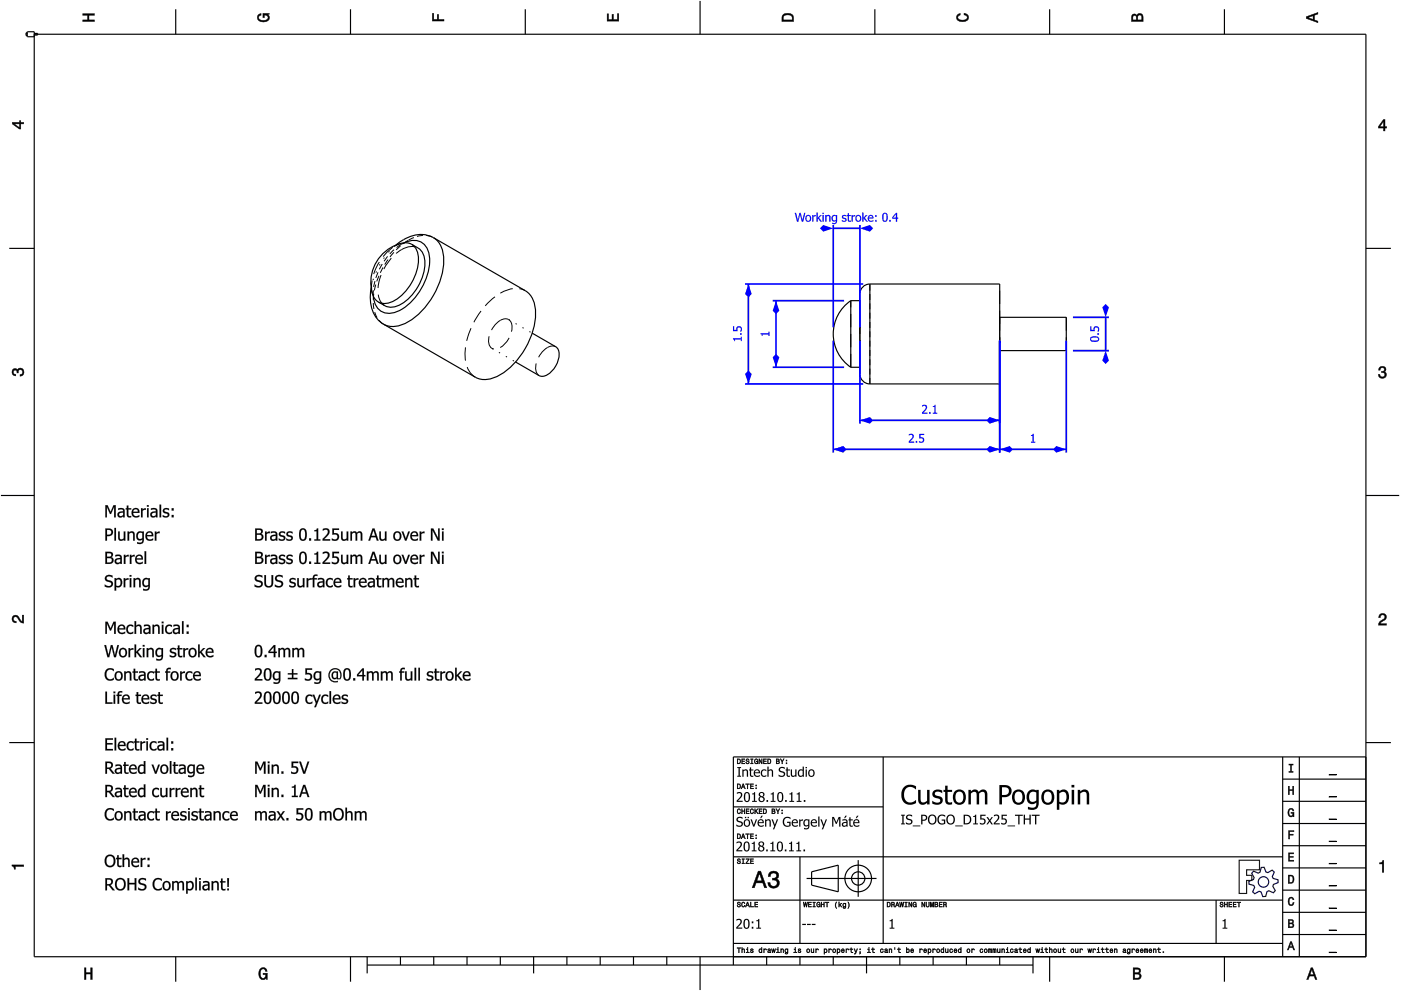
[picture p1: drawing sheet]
<svg xmlns="http://www.w3.org/2000/svg" width="420mm" height="297mm" viewBox="0 0 420 297" stroke-linecap="round" stroke-linejoin="round" font-family="sans-serif">
<g fill="none" stroke="#000" stroke-width=".35">
<path d="M8 9.8l-.2 .5 .2 .5M8 9.8v1M8 9.8h.2M8 10.8h.2M8.2 9.6l2.1-.1v1.5h-2.1zM10.3 10h1v.5h-1M10.3 10.3h399.3v276.5h-399.3zM52.7 2.8v7.5M105.1 2.8v7.5M157.5 2.8v7.5M210 .3v10M262.4 2.8v7.5"/>
<path d="M314.8 2.8v7.5M367.2 2.8v7.5M2.8 74.4h7.5M121.2 72.8a4.9 4.9 0 0 1 5.2-.2 4.9 4.9 0 0 1 2.4 4.6 18.2 18.2 0 0 1-9.2 16 4.9 4.9 0 0 1-5.2 .2 4.9 4.9 0 0 1-2.4-4.6M123.5 73.2a6.7 6.7 0 0 0-6.2 1 11.8 11.8 0 0 0-4.9 15.3l1.1 1M123.5 73.2a6.1 6.1 0 0 1 1.8 6.8 14.6 14.6 0 0 1-8.6 10.8 4.1 4.1 0 0 1-3.2-.3M123.5 73.2a5.7 5.7 0 0 1 3.9 6.8 14.9 14.9 0 0 1-8.8 11.9 5.2 5.2 0 0 1-5.1-1.4M130 71.2a10.1 10.1 0 0 0-11.3 2.3M130 71.2l27.5 15.9a8.2 8.2 0 0 1 3.1 8.3 23.1 23.1 0 0 1-11.7 17.5 6.9 6.9 0 0 1-6.3 .2l-27.6-15.9M130 71.2a8.2 8.2 0 0 1 3 8.3 23.1 23.1 0 0 1-11.7 17.5 6.9 6.9 0 0 1-6.3 .2M409.6 74.4h7.5M111.3 86.3a10 10 0 0 0 3.7 10.9"/>
<path d="M159.6 99.9l7.1 4a3.4 3.4 0 0 1 .7 4 6.7 6.7 0 0 1-4.6 4.9l-1.1-.2-7.1-4.1M255.1 90.1a12.1 12.1 0 0 0 0 20M255.1 90.1v20M255.1 90.1h2.8M260.9 85.1a3.6 3.6 0 0 0-3 4.6v21.2a4 4 0 0 0 1.7 3.9l1.3 .3M260.9 85.1h38.9v30h-38.9M260.9 85.1v30M299.8 95.1h20v3.3v6.7h-20M255.1 110.1h2.8M.3 148.5h10M409.6 148.5h10M2.8 222.6h7.5"/>
<path d="M264.9 226.9v55.9M384.7 233.5h24.9M384.7 226.9v59.9M389.7 226.9v59.9M409.6 222.6h7.5M409.6 226.9h-189.7v62.4M219.9 256.8h164.8M219.9 241.8h45M239.9 256.8v26M257.4 257.8v11M384.7 253.5h24.9M384.7 246.8h24.9"/>
<path d="M384.7 240.2h24.9M219.9 269.8h164.8M241.9 263.3h21M243.4 261.3l8-2v8l-8-2zM364.7 269.8v13M384.7 273.5h24.9M384.7 266.8h24.9M384.7 260.1h24.9M52.7 286.8v7.5M105.1 286.8v7.5M110.1 289.3h199.7M110.1 286.8v5"/>
<path d="M120.1 286.8v2.5M130.1 286.8v2.5M140.1 286.8v2.5M150 286.8v2.5M160 286.8v5M170 286.8v2.5M180 286.8v2.5M190 286.8v2.5M200 286.8v2.5M210 286.8v10M219.9 282.8h164.8M229.9 286.8v2.5"/>
<path d="M239.9 286.8v2.5M249.9 286.8v2.5M259.9 286.8v5M269.9 286.8v2.5M279.8 286.8v2.5M289.8 286.8v2.5M299.8 286.8v2.5M309.8 286.8v5M314.8 286.8v7.5M367.2 286.8v7.5M384.7 280.1h24.9"/>
<circle cx="257.4" cy="263.3" r="4"/>
<circle cx="257.4" cy="263.3" r="2"/>
</g>
<g fill="#000">
<path d="M24.8 4.1h3.5v.5h-1.6v1.4h1.6v.4h-3.5v-.4h1.5v-1.4h-1.5z" fill-rule="evenodd"/>
<path d="M77.5 4.4l.8-.3v.5h-.3a.68 .68 0 0 0-.5 .6 .68 .68 0 0 0 .4 .7 1.68 1.68 0 0 0 2.5-.6 .92 .92 0 0 0-1.1-.8v.8h-.5v-1.3h1.9v.3l-.4 .1 .4 .4a1.19 1.19 0 0 1-.9 1.7 1.9 1.9 0 0 1-2.7-1.3z" fill-rule="evenodd"/>
<path d="M129.7 4h.4v1.8h1v-1.4h.4v1.4h1.7v.5h-3.5z" fill-rule="evenodd"/>
<path d="M182.1 4.2h.4v1.7h1v-1.6h.5v1.6h1.2v-1.8h.4v2.2h-3.5z" fill-rule="evenodd"/>
<path d="M234.9 4.3a2.18 2.18 0 0 0-.4 2.1h3.5v-1.1a1.91 1.91 0 0 0-3.1-1zM235.2 4.7l.4-.2a1.44 1.44 0 0 1 2 .8v.7h-2.7l.1-1.1z" fill-rule="evenodd"/>
<path d="M287.1 4.4l.9-.4v.5l-.3 .1a.66 .66 0 0 0-.5 .6 .66 .66 0 0 0 .4 .6l.5 .2a1.58 1.58 0 0 0 2-.8 .9 .9 0 0 0-1-.7v-.5a1.24 1.24 0 0 1 1.4 1 1.24 1.24 0 0 1-1.1 1.4 1.92 1.92 0 0 1-2.6-1.2z" fill-rule="evenodd"/>
<path d="M339.6 4.4l-.3 2h3.5v-1.3a.98 .98 0 0 0-.7-1.1 .98 .98 0 0 0-1.2 .6 .83 .83 0 0 0-1.3-.2zM339.9 4.8l.4-.2 .4 .2 .1 1.2h-1.1zM341.3 4.7l.5-.2a.57 .57 0 0 1 .6 .7v.8h-1.2z" fill-rule="evenodd"/>
<path d="M391.7 5v.5l3.5 1.3v-.5l-1-.3v-1.4l1-.4v-.5zM392.2 5.3l1.6-.6v1.1z" fill-rule="evenodd"/>
<path d="M3.7 36.7v.4l2.1 1.6h.4v-1.6h.9v-.4h-.9v-.5h-.4v.5zM4.3 37.1h1.5v1.2z" fill-rule="evenodd"/>
<path d="M414.9 35.8l-1.5 2.1v.5h1.5v.8h.5v-.8h.5v-.4h-.5v-2.2zM414.9 36.4v1.6h-1.1z" fill-rule="evenodd"/>
<path d="M3.8 110.7a.85 .85 0 0 1 1.4 .2 1.11 1.11 0 0 1 1.6-.4 1.11 1.11 0 0 1 .3 1.6l-.6 .6-.5 .1v-.5a.72 .72 0 0 0 .9-.7 .72 .72 0 0 0-.8-.7 .72 .72 0 0 0-.6 .9h-.4a.62 .62 0 0 0-.4-.8 .62 .62 0 0 0-.8 .4 .62 .62 0 0 0 .5 .8h.3v.5a1.17 1.17 0 0 1-1.1-.7 1.17 1.17 0 0 1 .2-1.3z" fill-rule="evenodd"/>
<path d="M413.7 110.1a1.01 1.01 0 0 1 1.6-.2 1.01 1.01 0 0 1-.1 1.5 1.11 1.11 0 0 1 .4 1.6 1.11 1.11 0 0 1-1.6 .3l-.6-.6v-.5h.4a.72 .72 0 0 0 .7 .9 .72 .72 0 0 0 .7-.8 .72 .72 0 0 0-.9-.6v-.4a.62 .62 0 0 0 .8-.4 .62 .62 0 0 0-.4-.8 .62 .62 0 0 0-.8 .5v.4h-.5z" fill-rule="evenodd"/>
<path d="M3.9 184.7a1.22 1.22 0 0 1 2 .7l.8 .9v-1.9h.4v2.4a2.76 2.76 0 0 1-2.1-1.8 .69 .69 0 0 0-1 .5 .69 .69 0 0 0 .9 .7l-.1 .5a1.19 1.19 0 0 1-1.1-.7 1.19 1.19 0 0 1 .2-1.3z" fill-rule="evenodd"/>
<path d="M413.8 184.2a1.17 1.17 0 0 1 1.9 .3 1.17 1.17 0 0 1-1 1.7l-.8 .7h1.9v.5h-2.4a2.75 2.75 0 0 1 1.8-2.1 .69 .69 0 0 0-.5-1 .69 .69 0 0 0-.8 .8h-.4z" fill-rule="evenodd"/>
<path d="M221.1 227.5v1.5h.5a.77 .77 0 0 0 .6-.8 .77 .77 0 0 0-.6-.7zM221.3 227.6a.57 .57 0 0 1 .6 .6 .57 .57 0 0 1-.6 .6zM222.4 227.5v1.5h1v-.2h-.8v-.5h.7v-.2h-.7v-.5h.8v-.1zM223.8 227.5a.6 .6 0 0 0 .1 .7 .6 .6 0 0 0 .6 .2 .33 .33 0 0 1-.3 .4 .33 .33 0 0 1-.4-.3h-.2a.54 .54 0 0 0 .6 .5 .54 .54 0 0 0 .5-.6 .54 .54 0 0 0-.7-.4 .28 .28 0 0 1 .1-.4 .28 .28 0 0 1 .4 .3h.2l-.1-.2-.2-.3zM225.1 227.5v.1h.3v1.2h-.3v.2h.8v-.2h-.3v-1.2h.3v-.1zM226.4 227.6a.72 .72 0 0 0-.2 1 .72 .72 0 0 0 .9 .3l.2 .1v-.9h-.5v.2h.3l-.2 .5a.52 .52 0 0 1-.6-.6 .52 .52 0 0 1 .7-.4l.3 .1-.3-.5zM227.6 227.5v1.5h.2v-1.3l.5 1.3h.3v-1.5h-.2v1.2l-.6-1.2zM228.9 227.5v1.5h1v-.2h-.8v-.5h.7v-.2h-.7v-.5h.8v-.1zM230.2 227.5v1.5h.5a.77 .77 0 0 0 .6-.8 .77 .77 0 0 0-.6-.7zM230.4 227.6a.57 .57 0 0 1 .6 .6 .57 .57 0 0 1-.6 .6zM232.8 227.5v1.5h.5a.42 .42 0 0 0 .5-.4 .42 .42 0 0 0-.3-.5l.2-.2-.1-.3zM233 227.6h.3a.23 .23 0 0 1 .3 .3 .23 .23 0 0 1-.3 .2h-.3zM233 228.3h.3a.26 .26 0 0 1 .3 .2 .26 .26 0 0 1-.3 .3h-.3zM234 227.5l.5 .9v.6h.2v-.7l.5-.8h-.2l-.4 .7-.4-.7zM235.7 228.6v.4h.3v-.4zM235.7 227.8v.3h.3v-.3z" fill-rule="evenodd"/>
<path d="M221.1 234.9v1.5h.5a.77 .77 0 0 0 .6-.7 .77 .77 0 0 0-.6-.8zM221.3 235.1a.57 .57 0 0 1 .6 .6 .57 .57 0 0 1-.6 .6zM222.8 234.9l-.6 1.5h.2l.2-.4h.6l.1 .4h.2l-.5-1.5zM222.9 235.2l.2 .6h-.4zM223.6 234.9v.2h.5v1.3h.2v-1.3h.4v-.2zM225 234.9v1.5h1v-.1h-.8v-.5h.7v-.2h-.7v-.5h.8v-.2zM226.6 236.1v.3h.3v-.3zM226.6 235.3v.3h.3v-.3z" fill-rule="evenodd"/>
<path d="M386.3 235.7h.4v1h1v-1h.3v2.5h-.3v-1.2h-1v1.2h-.4z" fill-rule="evenodd"/>
<path d="M386.5 229h1.3v.3h-.5v1.9h.5v.3h-1.3v-.3h.5v-1.9h-.5z" fill-rule="evenodd"/>
<path d="M3.6 259.2h3.5v.5h-2.5v.8h-.3a.77 .77 0 0 0-.7-.9z" fill-rule="evenodd"/>
<path d="M221.2 257.5a.6 .6 0 0 0 .1 .7 .6 .6 0 0 0 .6 .2 .33 .33 0 0 1-.3 .4 .33 .33 0 0 1-.4-.4h-.2a.54 .54 0 0 0 .6 .6 .54 .54 0 0 0 .5-.7 .54 .54 0 0 0-.7-.3 .28 .28 0 0 1 .2-.5 .28 .28 0 0 1 .3 .3h.2l-.1-.2-.2-.2zM222.5 257.4v.2h.3v1.1h-.3v.2h.8v-.2h-.3v-1.1h.3v-.2zM223.7 257.4v.2h.8l-.9 1.3h1.1v-.2h-.8l.8-1.3zM225 257.4v1.5h1v-.2h-.8v-.5h.7v-.2h-.7v-.4h.8v-.2z" fill-rule="evenodd"/>
<path d="M221.1 249.9v1.5h.5a.77 .77 0 0 0 .6-.7 .77 .77 0 0 0-.6-.8zM221.3 250.1a.57 .57 0 0 1 .6 .6 .57 .57 0 0 1-.6 .5zM222.8 249.9l-.6 1.5h.2l.2-.4h.6l.1 .4h.2l-.5-1.5zM222.9 250.1l.2 .7h-.4zM223.6 249.9v.2h.5v1.3h.2v-1.3h.4v-.2zM225 249.9v1.5h1v-.2h-.8v-.5h.7v-.2h-.7v-.4h.8v-.2zM226.6 251.1v.3h.3v-.3zM226.6 250.3v.3h.3v-.3z" fill-rule="evenodd"/>
<path d="M221.2 242.6a.72 .72 0 0 0-.2 1 .72 .72 0 0 0 1 .2l.1-.4-.4 .4a.56 .56 0 0 1-.4-.6 .56 .56 0 0 1 .5-.6l.3 .3-.3-.5zM222.4 242.4v1.5h.2v-.7h.6v.7h.2v-1.5h-.2v.6h-.6v-.6zM223.7 242.4v1.5h1v-.2h-.8v-.5h.7v-.1h-.7v-.5h.8v-.2zM225.1 242.6a.72 .72 0 0 0-.2 1 .72 .72 0 0 0 1 .2l.1-.4-.4 .4a.56 .56 0 0 1-.4-.6 .56 .56 0 0 1 .5-.6l.3 .3-.3-.5zM226.3 242.4v1.5h.2l.2-.7 .5 .7h.2l-.6-.8 .6-.7h-.2l-.7 .7v-.7zM227.6 242.4v1.5h1v-.2h-.8v-.5h.7v-.1h-.7v-.5h.8v-.2zM228.9 242.4v1.5h.5a.77 .77 0 0 0 .6-.7 .77 .77 0 0 0-.6-.8zM229.1 242.6a.57 .57 0 0 1 .6 .6 .57 .57 0 0 1-.6 .5zM231.5 242.4v1.5h.5a.42 .42 0 0 0 .5-.3 .42 .42 0 0 0-.3-.5l.2-.2-.1-.4zM231.7 242.6h.3a.23 .23 0 0 1 .3 .2 .23 .23 0 0 1-.3 .3h-.3zM231.7 243.2h.3a.26 .26 0 0 1 .3 .3 .26 .26 0 0 1-.3 .2h-.3zM232.7 242.4l.5 .9v.6h.2v-.6l.5-.9h-.2l-.4 .7-.4-.7zM234.4 243.6v.3h.3v-.3zM234.4 242.8v.3h.3v-.3z" fill-rule="evenodd"/>
<path d="M386.4 255.6h1.6v.3h-1.3v.8h1.2v.3h-1.2v.8h1.3v.3h-1.6z" fill-rule="evenodd"/>
<path d="M386.4 249h1.7v.3h-1.3v.7h1v.3h-1v1.2h-.4z" fill-rule="evenodd"/>
<path d="M386.5 242.6a.85 .85 0 0 1 .9-.3 .85 .85 0 0 1 .6 .8h-.3l-.3-.5a1.04 1.04 0 0 0-.9 .9 1.04 1.04 0 0 0 .7 1.1l.4-.2 .1-.6h-.5v-.3h.9v1.3l-.3-.3-.4 .4a1.2 1.2 0 0 1-1.1-1.9z" fill-rule="evenodd"/>
<path d="M221.2 270.5a.6 .6 0 0 0 .1 .6 .6 .6 0 0 0 .6 .3 .33 .33 0 0 1-.3 .4 .33 .33 0 0 1-.4-.4h-.2a.54 .54 0 0 0 .6 .6 .54 .54 0 0 0 .5-.7 .54 .54 0 0 0-.7-.4 .28 .28 0 0 1 .2-.4 .28 .28 0 0 1 .3 .3h.2l-.1-.2-.2-.2zM222.5 270.5a.72 .72 0 0 0-.2 1 .72 .72 0 0 0 1 .3l.1-.5-.4 .4a.56 .56 0 0 1-.4-.6 .56 .56 0 0 1 .5-.5l.3 .2-.3-.4zM224.1 270.4l-.6 1.5h.2l.2-.5h.6l.1 .5h.2l-.5-1.5zM224.2 270.6l.2 .7h-.4zM225 270.4v1.5h1v-.2h-.8v-1.3zM226.3 270.4v1.5h1v-.2h-.8v-.5h.7v-.2h-.7v-.4h.8v-.2z" fill-rule="evenodd"/>
<path d="M227.4 261.1l-1.8 5h.6l.6-1.5h1.9l.6 1.5h.6l-1.8-5zM227.8 261.8l.7 2.2h-1.5zM230.8 261.5l-.4 1.2h.6a.88 .88 0 0 1 .5-1.1 .88 .88 0 0 1 1.1 .4 .88 .88 0 0 1-.3 1.2h-.7v.6a1.03 1.03 0 0 1 1.4 .6 1.03 1.03 0 0 1-.7 1.3 1.03 1.03 0 0 1-1.3-.7l-.1-.5h-.6a1.68 1.68 0 0 0 2.1 1.7 1.68 1.68 0 0 0 .9-2.6l-.4-.2a1.29 1.29 0 0 0 .6-1.6 1.29 1.29 0 0 0-1.5-.7z" fill-rule="evenodd"/>
<path d="M240.9 270.4l.2 1.5h.2l.2-1.3 .3 1.3h.2l.2-1.5h-.2l-.1 1.3-.3-1.3h-.1l-.3 1.3-.1-1.3zM242.4 270.4v1.5h.9v-.2h-.7v-.5h.7v-.2h-.7v-.4h.7v-.2zM243.8 270.4v.2h.3v1.1h-.3v.2h.7v-.2h-.3v-1.1h.3v-.2zM245 270.5a.72 .72 0 0 0-.2 1 .72 .72 0 0 0 1 .3l.2 .1v-.8h-.6v.2h.4l-.2 .4a.52 .52 0 0 1-.6-.6 .52 .52 0 0 1 .7-.4l.3 .1-.3-.4zM246.2 270.4v1.5h.2v-.7h.6v.7h.2v-1.5h-.2v.6h-.6v-.6zM247.5 270.4v.2h.4v1.3h.2v-1.3h.5v-.2zM250.8 270.3a1.35 1.35 0 0 0 .1 2 1.84 1.84 0 0 1 0-2zM251.5 270.3v1.6h.2l.2-.6 .4 .6h.2l-.5-.8 .5-.4-.8 .5v-.9zM252.9 270.8a.55 .55 0 0 0-.2 .8 .55 .55 0 0 0 .8 .1 .4 .4 0 0 1-.2 .4 .4 .4 0 0 1-.5-.1 .47 .47 0 0 0 .5 .3 .47 .47 0 0 0 .4-.5v-1.1l-.2 .2-.3-.2zM253 271l.1-.1a.39 .39 0 0 1 .4 .4 .39 .39 0 0 1-.5 .3zM254.3 270.3a1.85 1.85 0 0 1 0 2 1.22 1.22 0 0 0 0-2z" fill-rule="evenodd"/>
<path d="M266 270.4v1.5h.5a.77 .77 0 0 0 .6-.8 .77 .77 0 0 0-.6-.7zM266.2 270.6a.57 .57 0 0 1 .7 .5 .57 .57 0 0 1-.7 .6zM267.3 270.4v1.5h.2v-.7a.45 .45 0 0 1 .5 .2 .45 .45 0 0 1 .1 .5l.2-.1-.2-.7a.41 .41 0 0 0 .2-.4 .41 .41 0 0 0-.5-.3zM267.5 270.6h.3a.25 .25 0 0 1 .3 .2 .25 .25 0 0 1-.3 .3h-.3zM269 270.4l-.5 1.5h.2l.1-.5h.6l.2 .5h.2l-.6-1.5zM269.1 270.6l.2 .7h-.4zM269.7 270.4l.3 1.5h.2l.2-1.3 .2 1.3h.2l.3-1.5h-.2l-.2 1.3-.2-1.3h-.2l-.2 1.3-.2-1.3zM271.3 270.4v.2h.3v1.1h-.3v.2h.8v-.2h-.3v-1.1h.3v-.2zM272.5 270.4v1.5h.2v-1.3l.6 1.3h.2v-1.5h-.2v1.2l-.5-1.2zM273.9 270.5a.72 .72 0 0 0-.2 1 .72 .72 0 0 0 .9 .3l.2 .1v-.8h-.5v.2h.3l-.2 .4a.52 .52 0 0 1-.5-.6 .52 .52 0 0 1 .7-.4l.2 .1-.3-.4zM276.4 270.4v1.5h.2v-1.3l.6 1.3h.2v-1.5h-.2v1.2l-.6-1.2zM277.7 270.4v.9a.52 .52 0 0 0 .5 .6 .52 .52 0 0 0 .5-.6v-.9h-.2v.9a.33 .33 0 0 1-.3 .4 .33 .33 0 0 1-.3-.4v-.9zM279 270.4v1.5h.1v-1.4l.3 1.4h.2l.3-1.4v1.4h.1v-1.5h-.2l-.3 1.3-.3-1.3zM280.3 270.4v1.5h.6a.42 .42 0 0 0 .4-.3 .42 .42 0 0 0-.2-.5l.2-.2-.1-.4zM280.5 270.6h.3a.23 .23 0 0 1 .3 .2 .23 .23 0 0 1-.3 .2h-.3zM280.5 271.2h.3a.26 .26 0 0 1 .3 .2 .26 .26 0 0 1-.3 .3h-.3zM281.6 270.4v1.5h1v-.2h-.8v-.5h.7v-.2h-.7v-.4h.8v-.2zM282.9 270.4v1.5h.2v-.7a.45 .45 0 0 1 .5 .2 .45 .45 0 0 1 .1 .5l.2-.1-.2-.7a.41 .41 0 0 0 .2-.4 .41 .41 0 0 0-.5-.3zM283.1 270.6h.3a.25 .25 0 0 1 .3 .2 .25 .25 0 0 1-.3 .3h-.3z" fill-rule="evenodd"/>
<path d="M366 270.5a.6 .6 0 0 0 0 .6 .6 .6 0 0 0 .7 .3 .33 .33 0 0 1-.3 .4 .33 .33 0 0 1-.4-.4h-.2a.54 .54 0 0 0 .6 .6 .54 .54 0 0 0 .5-.7 .54 .54 0 0 0-.8-.4 .28 .28 0 0 1 .2-.4 .28 .28 0 0 1 .4 .3h.2l-.1-.2-.2-.2zM367.2 270.4v1.5h.2v-.7h.6v.7h.2v-1.5h-.2v.6h-.6v-.6zM368.5 270.4v1.5h.9v-.2h-.7v-.5h.7v-.2h-.7v-.4h.7v-.2zM369.8 270.4v1.5h.9v-.2h-.7v-.5h.7v-.2h-.7v-.4h.7v-.2zM371 270.4v.2h.5v1.3h.2v-1.3h.4v-.2z" fill-rule="evenodd"/>
<path d="M386.3 262.3v2.5h.9a1.28 1.28 0 0 0 1-1.3 1.28 1.28 0 0 0-1-1.2zM386.7 262.6a.96 .96 0 0 1 1.1 .9 .96 .96 0 0 1-1.1 1z" fill-rule="evenodd"/>
<path d="M386.3 275.6v2.5h1a.7 .7 0 0 0 .8-.5 .7 .7 0 0 0-.5-.9l.4-.5a.62 .62 0 0 0-.8-.6zM386.7 275.9h.5a.38 .38 0 0 1 .4 .4 .38 .38 0 0 1-.4 .3h-.5zM386.7 276.9h.5a.43 .43 0 0 1 .5 .4 .43 .43 0 0 1-.5 .5h-.5z" fill-rule="evenodd"/>
<path d="M386.5 269.2a.85 .85 0 0 1 1-.3 .85 .85 0 0 1 .6 .8h-.4l-.3-.5a1.05 1.05 0 0 0-.8 .9 1.05 1.05 0 0 0 .6 1.1l.4-.2 .2-.5h.3a.89 .89 0 0 1-.8 1 .89 .89 0 0 1-1-.7z" fill-rule="evenodd"/>
<path d="M413.7 258.6a.77 .77 0 0 0 1-.7h.3v3.5h-.5v-2.4h-.8z" fill-rule="evenodd"/>
<path d="M25.3 290.1h.5v1.4h1.4v-1.4h.5v3.5h-.5v-1.7h-1.4v1.7h-.5z" fill-rule="evenodd"/>
<path d="M78 290.5a1.19 1.19 0 0 1 1.3-.5 1.19 1.19 0 0 1 .8 1.1h-.5l-.1-.3a.68 .68 0 0 0-.6-.4 .68 .68 0 0 0-.6 .4 1.68 1.68 0 0 0 .6 2.5 .92 .92 0 0 0 .8-1.2h-.8v-.4h1.3v1.9h-.3l-.1-.5-.4 .4a1.19 1.19 0 0 1-1.7-.9v-1.5z" fill-rule="evenodd"/>
<path d="M221 284.1v.1h.5v1.4h.2v-1.4h.4v-.1zM222.4 284v1.6h.2v-.9l.3-.2 .2 .2v.9h.2v-.8a.38 .38 0 0 0-.2-.4 .38 .38 0 0 0-.5 .2v-.6zM223.8 284.4l.3 .2v.8l-.4 .2h1l-.4-.2v-1zM224.1 284l.2 .2zM225.2 284.5l-.1 .4 .6 .2a.26 .26 0 0 1-.2 .4 .26 .26 0 0 1-.3-.3h-.2a.42 .42 0 0 0 .6 .4 .42 .42 0 0 0 .1-.7l-.5-.2 .3-.2 .4 .2-.1-.2zM227.7 284.5a.54 .54 0 0 0-.2 .8 .54 .54 0 0 0 .8 .1l.2 .2v-1.6h-.2v.6l-.3-.2zM227.8 284.6h.1a.39 .39 0 0 1 .4 .4 .39 .39 0 0 1-.5 .3zM229 284.4v1.2h.2l.1-1 .6 .2a.38 .38 0 0 0-.3-.4 .38 .38 0 0 0-.4 .2zM230.4 284.5l-.2 .2 .6-.2 .1 .3a.42 .42 0 0 0-.7 .2 .42 .42 0 0 0 .3 .6l.7-.2-.2-1zM230.4 285.2a.25 .25 0 0 1 .5 0 .25 .25 0 0 1-.5 0zM231.3 284.4l.3 1.2h.2l.2-1 .1 1h.2l.3-1.2h-.2l-.2 1-.1-1h-.2l-.2 1-.2-1zM232.9 284.4l.3 .2v.8l-.4 .2h1l-.4-.2v-1zM233.2 284l.2 .2zM234.1 284.4v1.2h.2v-.9l.3-.2 .2 .2v.9h.2v-.8a.38 .38 0 0 0-.2-.4 .38 .38 0 0 0-.5 .2zM235.5 284.5a.55 .55 0 0 0-.2 .8 .55 .55 0 0 0 .8 .1 .4 .4 0 0 1-.2 .4 .4 .4 0 0 1-.5-.1 .47 .47 0 0 0 .5 .3 .47 .47 0 0 0 .4-.5v-1.1l-.2 .2-.3-.2zM235.6 284.6h.1a.39 .39 0 0 1 .4 .4 .39 .39 0 0 1-.5 .3zM238.1 284.4l.3 .2v.8l-.4 .2h1l-.4-.2v-1zM238.4 284l.2 .2zM239.4 284.5v.4l.6 .2a.26 .26 0 0 1-.2 .4 .26 .26 0 0 1-.3-.3h-.2a.42 .42 0 0 0 .6 .4 .42 .42 0 0 0 .1-.7l-.5-.2 .3-.2 .4 .2-.1-.2zM241.9 285a.57 .57 0 0 0 1.1 0 .57 .57 0 0 0-1.1 0zM242.1 284.6h.1a.39 .39 0 0 1 .5 .4 .39 .39 0 0 1-.6 .3zM243.2 284.4v.8a.38 .38 0 0 0 .3 .4 .38 .38 0 0 0 .4-.2l.2 .2v-1.2h-.2v.8l-.3 .2-.2-.1v-.9zM244.6 284.4v1.2h.2l.1-1 .6 .2a.38 .38 0 0 0-.3-.4 .38 .38 0 0 0-.4 .2zM247.1 284.4v1.6h.2l.1-.5a.53 .53 0 0 0 .7-.5 .53 .53 0 0 0-.8-.4zM247.4 284.6h.1a.39 .39 0 0 1 .4 .4 .39 .39 0 0 1-.5 .3zM248.5 284.4v1.2h.2l.1-1 .6 .2a.38 .38 0 0 0-.3-.4 .38 .38 0 0 0-.4 .2zM249.7 285a.57 .57 0 0 0 1.1 0 .57 .57 0 0 0-1.1 0zM249.9 284.6h.1a.39 .39 0 0 1 .5 .4 .39 .39 0 0 1-.6 .3zM251 284.4v1.6h.2l.1-.5a.53 .53 0 0 0 .7-.5 .53 .53 0 0 0-.8-.4zM251.3 284.6h.1a.39 .39 0 0 1 .4 .4 .39 .39 0 0 1-.5 .3zM252.4 284.5a.57 .57 0 0 0-.1 .9 .57 .57 0 0 0 .9 0v-.2l-.5 .2-.2-.4h.7l-.1-.5-.3-.1zM252.6 284.6l.3-.1 .1 .4h-.5zM253.7 284.4v1.2h.2l.1-1 .6 .2a.38 .38 0 0 0-.3-.4 .38 .38 0 0 0-.4 .2zM255.2 284.1v.3l-.4 .2h.4v.9l.6 .1-.4-.5v-.5h.4v-.2h-.4v-.3zM256.1 284.4l.5 1.2-.4 .4h.3l.7-1.6h-.2l-.3 1-.4-1zM257.8 284.4v.3h.3v-.3zM257.8 285.2l.2 .4-.2 .4 .3-.4v-.4zM260.2 284.4l.3 .2v.8l-.4 .2h1l-.4-.2v-1zM260.5 284l.2 .2zM261.7 284.1v.3l-.4 .2h.4v.9l.6 .1-.4-.5v-.5h.4v-.2h-.4v-.3zM264.1 284.5a.57 .57 0 0 0-.1 .9 .57 .57 0 0 0 .9-.1l-.1-.2a.32 .32 0 0 1-.5 .1 .32 .32 0 0 1 0-.5 .32 .32 0 0 1 .4 .1h.2l-.2-.4zM265.4 284.5l-.1 .2 .5-.2 .1 .3a.42 .42 0 0 0-.6 .2 .42 .42 0 0 0 .3 .6l.7-.2-.2-1zM265.5 285.2a.25 .25 0 0 1 .5 0 .25 .25 0 0 1-.5 0zM266.6 284.4v1.2h.2v-.9l.3-.2 .2 .2v.9h.2v-.8a.38 .38 0 0 0-.3-.4 .38 .38 0 0 0-.4 .2zM268.3 284l.1 .6zM269.5 284.1v.3l-.4 .2h.4v.9l.6 .1-.5-.5v-.5h.5v-.2h-.5v-.3zM271.8 284v1.6l.2-.2a.49 .49 0 0 0 .8-.4 .49 .49 0 0 0-.8-.4v-.6zM272.1 284.6h.1a.39 .39 0 0 1 .4 .4 .39 .39 0 0 1-.5 .3zM273.2 284.5a.57 .57 0 0 0-.1 .9 .57 .57 0 0 0 .8 0l.1-.2-.6 .2-.1-.4h.7l-.1-.5-.4-.1zM273.3 284.6l.4-.1 .1 .4h-.5zM275.8 284.4v1.2h.2v-1l.7 .2a.38 .38 0 0 0-.3-.4 .38 .38 0 0 0-.5 .2zM277.1 284.5a.57 .57 0 0 0-.1 .9 .57 .57 0 0 0 .8 0l.1-.2-.6 .2-.1-.4h.7l-.1-.5-.4-.1zM277.2 284.6l.4-.1 .1 .4h-.5zM278.3 284.4v1.6h.2v-.5a.53 .53 0 0 0 .8-.5 .53 .53 0 0 0-.8-.4zM278.6 284.6a.39 .39 0 0 1 .5 .4 .39 .39 0 0 1-.5 .3zM279.7 284.4v1.2h.2v-1l.7 .2a.38 .38 0 0 0-.3-.4 .38 .38 0 0 0-.5 .2zM280.8 285a.6 .6 0 0 0 1.2 0 .6 .6 0 0 0-1.2 0zM281.1 284.6h.1a.39 .39 0 0 1 .4 .4 .39 .39 0 0 1-.5 .3zM282.2 284.5a.54 .54 0 0 0-.1 .8 .54 .54 0 0 0 .8 .1l.2 .2v-1.6h-.2v.6l-.3-.2zM282.4 284.6h.1a.39 .39 0 0 1 .4 .4 .39 .39 0 0 1-.5 .3zM283.5 284.4v.8a.38 .38 0 0 0 .3 .4 .38 .38 0 0 0 .4-.2l.2 .2v-1.2h-.2v.8l-.3 .2-.2-.1v-.9zM284.9 284.5a.57 .57 0 0 0-.1 .9 .57 .57 0 0 0 .9-.1l-.2-.2a.32 .32 0 0 1-.4 .1 .32 .32 0 0 1 0-.5 .32 .32 0 0 1 .4 .1h.2l-.3-.4zM286.2 284.5a.57 .57 0 0 0-.1 .9 .57 .57 0 0 0 .8 0l.1-.2-.6 .2-.1-.4h.7l-.1-.5-.4-.1zM286.3 284.6l.4-.1 .1 .4h-.5zM287.4 284.5a.54 .54 0 0 0-.1 .8 .54 .54 0 0 0 .8 .1l.2 .2v-1.6h-.2v.6l-.3-.2zM287.6 284.6h.1a.39 .39 0 0 1 .4 .4 .39 .39 0 0 1-.5 .3zM289.9 285a.6 .6 0 0 0 1.2 0 .6 .6 0 0 0-1.2 0zM290.2 284.6h.1a.39 .39 0 0 1 .4 .4 .39 .39 0 0 1-.5 .3zM291.4 284.4v1.2h.1l.1-1 .7 .2a.38 .38 0 0 0-.3-.4 .38 .38 0 0 0-.5 .2zM294 284.5a.57 .57 0 0 0-.1 .9 .57 .57 0 0 0 .9-.1l-.2-.2a.32 .32 0 0 1-.4 .1 .32 .32 0 0 1-.1-.5 .32 .32 0 0 1 .5 .1h.2l-.3-.4zM295.1 285a.6 .6 0 0 0 1.2 0 .6 .6 0 0 0-1.2 0zM295.4 284.6h.1a.39 .39 0 0 1 .4 .4 .39 .39 0 0 1-.5 .3zM296.4 284.4v1.2h.2l.1-1.1 .2 1.1h.1l.2-1.1 .1 1.1h.2l-.2-1.2zM297.7 284.4v1.2h.2l.1-1.1 .2 1.1h.1l.2-1.1 .1 1.1h.2l-.2-1.2zM299.1 284.4v.8a.38 .38 0 0 0 .2 .4 .38 .38 0 0 0 .5-.2l.2 .2v-1.2h-.2v.8l-.3 .2-.2-.1v-.9zM300.4 284.4v1.2h.2v-.9l.3-.2 .2 .2v.9h.2v-.8a.38 .38 0 0 0-.3-.4 .38 .38 0 0 0-.4 .2zM301.8 284.4l.3 .2v.8l-.4 .2h1l-.4-.2v-1zM302.1 284l.2 .2zM303.1 284.5a.57 .57 0 0 0-.1 .9 .57 .57 0 0 0 .9-.1l-.2-.2a.32 .32 0 0 1-.4 .1 .32 .32 0 0 1-.1-.5 .32 .32 0 0 1 .5 .1h.2l-.3-.4zM304.4 284.5l-.1 .2 .5-.2 .1 .3a.42 .42 0 0 0-.6 .2 .42 .42 0 0 0 .3 .6l.7-.2-.3-1zM304.4 285.2a.25 .25 0 0 1 .5 0 .25 .25 0 0 1-.5 0zM305.8 284.1v.3l-.3 .2h.3l.1 .9 .6 .1-.5-.5v-.5h.5v-.2h-.5v-.3zM307 284.5a.57 .57 0 0 0-.1 .9 .57 .57 0 0 0 .8 0l.1-.2-.6 .2-.2-.4h.8l-.1-.5-.4-.1zM307.1 284.6l.3-.1 .2 .4h-.6zM308.2 284.5a.54 .54 0 0 0-.1 .8 .54 .54 0 0 0 .8 .1l.2 .2v-1.6h-.2v.6l-.3-.2zM308.4 284.6h.1a.39 .39 0 0 1 .4 .4 .39 .39 0 0 1-.5 .3zM310.6 284.4l.3 1.2h.1l.2-1 .2 1h.2l.3-1.2h-.2l-.2 1-.2-1h-.2l-.1 1-.2-1zM312.2 284.4l.3 .2v.8l-.4 .2h.9l-.3-.2v-1zM312.5 284l.2 .2zM313.6 284.1v.3l-.3 .2h.3l.1 .9 .6 .1-.5-.5v-.5h.5v-.2h-.5v-.3zM314.7 284v1.6h.2v-.9l.3-.2 .2 .2v.9h.2v-.8a.38 .38 0 0 0-.3-.4 .38 .38 0 0 0-.4 .2v-.6zM315.9 285a.6 .6 0 0 0 1.2 0 .6 .6 0 0 0-1.2 0zM316.2 284.6h.1a.39 .39 0 0 1 .4 .4 .39 .39 0 0 1-.5 .3zM317.3 284.4v.8a.38 .38 0 0 0 .2 .4 .38 .38 0 0 0 .5-.2l.2 .2v-1.2h-.2v.8l-.3 .2-.2-.1v-.9zM318.8 284.1v.3l-.3 .2h.3l.1 .9 .5 .1-.4-.5v-.5h.4v-.2h-.4v-.3zM321.1 285a.6 .6 0 0 0 1.2 0 .6 .6 0 0 0-1.2 0zM321.4 284.6h.1a.39 .39 0 0 1 .4 .4 .39 .39 0 0 1-.5 .3zM322.5 284.4v.8a.38 .38 0 0 0 .2 .4 .38 .38 0 0 0 .5-.2l.2 .2v-1.2h-.2l-.1 .8-.2 .2-.2-.1v-.9zM323.8 284.4v1.2h.2l.1-1 .6 .2a.38 .38 0 0 0-.3-.4 .38 .38 0 0 0-.4 .2zM326.2 284.4l.3 1.2h.1l.2-1 .2 1h.2l.3-1.2h-.2l-.2 1-.2-1h-.2l-.2 1-.1-1zM327.7 284.4v1.2h.2l.1-1 .6 .2a.38 .38 0 0 0-.3-.4 .38 .38 0 0 0-.4 .2zM329.1 284.4l.3 .2v.8l-.4 .2h.9l-.4-.2v-1zM329.3 284l.2 .2zM330.5 284.1v.3l-.3 .2h.3l.1 .9 .5 .1-.4-.5v-.5h.4v-.2h-.4v-.3zM331.8 284.1v.3l-.3 .2h.3l.1 .9 .5 .1-.4-.5v-.5h.4v-.2h-.4v-.3zM333 284.5a.57 .57 0 0 0-.1 .9 .57 .57 0 0 0 .8 0l.1-.2-.6 .2-.2-.4h.8l-.1-.5-.4-.1zM333.1 284.6l.3-.1 .2 .4h-.6zM334.2 284.4v1.2h.1l.1-.9 .3-.2 .2 .2v.9h.2v-.8a.38 .38 0 0 0-.3-.4 .38 .38 0 0 0-.5 .2zM336.9 284.5l-.1 .2 .5-.2 .1 .3a.42 .42 0 0 0-.6 .2 .42 .42 0 0 0 .3 .6l.6-.2-.2-1zM336.9 285.2a.25 .25 0 0 1 .5 0 .25 .25 0 0 1-.5 0zM338.1 284.5a.55 .55 0 0 0-.1 .8 .55 .55 0 0 0 .8 .1 .4 .4 0 0 1-.3 .4 .4 .4 0 0 1-.5-.1 .47 .47 0 0 0 .6 .3 .47 .47 0 0 0 .4-.5v-1.1l-.2 .2-.4-.2zM338.3 284.6a.39 .39 0 0 1 .5 .4 .39 .39 0 0 1-.5 .3zM339.4 284.4v1.2h.2l.1-1 .6 .2a.38 .38 0 0 0-.3-.4 .38 .38 0 0 0-.4 .2zM340.8 284.5a.57 .57 0 0 0-.1 .9 .57 .57 0 0 0 .8 0l.1-.2-.6 .2-.2-.4h.8l-.1-.5-.4-.1zM340.9 284.6l.3-.1 .2 .4h-.6zM342.1 284.5a.57 .57 0 0 0-.1 .9 .57 .57 0 0 0 .8 0l.1-.2-.6 .2-.2-.4h.8l-.1-.5-.4-.1zM342.2 284.6l.3-.1 .2 .4h-.6zM343.2 284.4v1.2h.2l.1-1.1 .1 1.1h.2l.1-1.1 .2 1.1h.1l-.1-1.2zM344.7 284.5a.57 .57 0 0 0-.1 .9 .57 .57 0 0 0 .8 0l.1-.2-.6 .2-.2-.4h.8l-.2-.5-.3-.1zM344.8 284.6l.3-.1 .2 .4h-.6zM345.9 284.4v1.2h.1l.1-.9 .2-.2 .3 .2v.9h.2v-.8a.38 .38 0 0 0-.3-.4 .38 .38 0 0 0-.5 .2zM347.4 284.1v.3l-.3 .2h.3l.1 .9 .5 .1-.4-.5v-.5h.4v-.2h-.4v-.3zM348.7 285.2v.4h.3v-.4z" fill-rule="evenodd"/>
<path d="M339.8 290.1v3.5h1.3a.98 .98 0 0 0 1.1-.7 .98 .98 0 0 0-.6-1.2 .86 .86 0 0 0 .5-1 .86 .86 0 0 0-1-.6zM340.3 290.5h.7a.53 .53 0 0 1 .6 .6 .53 .53 0 0 1-.6 .4h-.7zM340.3 292h.7a.61 .61 0 0 1 .8 .5 .61 .61 0 0 1-.7 .7h-.8z" fill-rule="evenodd"/>
<path d="M387 282.2l-.9 2.5h.3l.3-.7h1l.2 .7h.4l-.9-2.5zM387.2 282.6l.4 1.1h-.8z" fill-rule="evenodd"/>
<path d="M393.2 290.1l-1.3 3.5h.4l.4-1h1.4l.4 1h.4l-1.2-3.5zM393.4 290.6l.6 1.5h-1.1z" fill-rule="evenodd"/>
</g>
<g fill="#000">
<path d="M24.8 4.1v.5l1.5-.1v1.5h-1.5v.4h3.5v-.4h-1.7v-1.5l1.7 .1v-.5zM24.8 4h3.6v.6h-1.7v1.4l1.7-.1v.6h-3.6v-.6h1.5v-1.3h-1.5z"/>
<path d="M77.5 4.4l-.4 .8 .2 .6 .9 .7h1.6l.9-.7v-1l-.6-.5h.6v-.3h-1.9v1.3h.5l-.1-.9 .6 .1 .6 .4v.8l-.8 .4-1.7-.2-.3-.2-.1-.7 .8-.4v-.5zM77.4 4.4l1-.4v.6l-.8 .4v.6l.8 .5h1.2l.7-.5v-.6l-1-.5v.9h-.5v-1.5h2v.4l-.5 .1 .6 .6-.1 .9-1 .7h-1.6l-1-.8-.1-.6z"/>
<path d="M129.7 4v2.3h3.5v-.5l-1.7 .1v-1.5h-.4l.1 1.5h-1.2l.1-1.9zM129.6 4h.5v1.8h1v-1.5h.5l-.1 1.5h1.7v.6h-3.6z"/>
<path d="M182.1 4.2v2.1h3.5v-2.2h-.4v1.8h-1.3v-1.6h-.4l.1 1.6h-1.2l.1-1.7zM182 4.1h.6l-.1 1.8h1v-1.7h.5v1.7h1.2l-.1-1.8h.5v2.3h-3.6z"/>
<path d="M234.9 4.3l-.4 .7v1.4h3.5l-.1-1.7-.4-.4-1.3-.3zM234.9 4.3l1.3-.4 1.4 .4 .3 .4 .2 1.8h-3.7l.1-1.5zM235.2 4.6l1-.2 1.1 .2 .3 .3v1.1h-2.8l.1-1.1zM235.2 4.7l-.2 .2-.1 1.1h2.7l-.1-1.1-.3-.2-1-.2z"/>
<path d="M287.1 4.4l-.3 .8 .1 .6 1 .6h1.5l1-.6v-1l-.7-.7-.6-.1v.5l.8 .2 .2 .5-.1 .4-.7 .4-1.7-.1-.3-.3-.1-.6 .8-.5v-.5zM287.1 4.4l.9-.5v.7l-.7 .4v.6l.8 .4h1.2l.4-.2 .4-.6-.3-.5-.8-.2v-.6l.7 .2 .8 .6-.1 1.1-.9 .7h-1.6l-1-.7-.1-.6z"/>
<path d="M339.6 4.4l-.3 2h3.5v-1.7l-.6-.6-1 .1-.2 .6-.6-.6zM339.5 4.4l1-.3 .4 .5 .6-.6h.7l.6 .6 .1 1.9h-3.6zM339.8 4.7l.5-.1 .4 .2 .1 1.2h-1.1zM339.9 4.8l-.2 1.2h1.1l-.1-1.2-.4-.2zM341.3 4.6l.5-.2 .5 .2 .2 1.4h-1.4zM341.3 4.7l-.1 1.3h1.2l-.1-1.3-.5-.2z"/>
<path d="M391.7 5v.5l3.5 1.3v-.5l-1.1-.3v-1.5l1.1-.3v-.5zM391.7 5l3.6-1.4v.7l-1.1 .3v1.4l1.1 .3v.6l-3.6-1.3zM392 5.3l1.9-.7v1.3zM392.3 5.2l1.5 .6v-1.1z"/>
<path d="M3.7 36.7v.4l2.1 1.6h.4v-1.6h.9v-.4l-.9 .1v-.6h-.4l.1 .6zM3.6 36.6l2.2 .1v-.6h.5l-.1 .6 1-.1v.6l-1-.1 .1 1.6h-.5l-2.2-1.5zM4.1 37.1h1.8v1.3zM4.3 37.1l1.5 1.2v-1.2z"/>
<path d="M414.9 35.8l-1.5 2.1v.5l1.6-.1-.1 .9h.5l-.1-.9 .6 .1v-.4h-.6l.1-2.2zM414.9 35.8h.5v2.2l.5-.1v.5h-.5v.9h-.6l.1-.9h-1.6v-.5zM415 36.2v1.8h-1.3zM414.8 36.4l-1 1.6h1.1z"/>
<path d="M3.8 110.7l-.1 1.3 .5 .6 .5 .1v-.5l-.6-.1-.2-.6 .2-.5 .4-.1 .5 .2 .1 .7h.4v-.6l.3-.4 .8 .2 .2 .9-.4 .4h-.4v.5l.5-.1 .6-.6v-1.1l-.6-.6-.7-.1-.6 .7-.2-.4-.5-.2zM3.8 110.7l.7-.3 .5 .1 .2 .4 .6-.6h.8l.6 .7v1.1l-.7 .6-.6 .1v-.6h.4l.4-.3-.1-.9-.8-.2-.3 .4 .1 .7h-.6v-.8l-.5-.2-.4 .2-.1 .4 .2 .6 .6 .1v.5h-.6l-.6-.7z"/>
<path d="M413.7 110.1l-.3 .9h.5v-.4l.3-.4 .9 .1 .1 .7-.4 .3h-.5v.4l.9 .1 .2 .5-.5 .7-.9-.2-.2-.6h-.4v.5l.6 .6h1.1l.4-.2 .3-.8-.1-.5-.6-.4 .5-.2v-.9l-.6-.4-.5-.1zM413.7 110l.9-.3 .8 .3 .3 .3-.1 .9-.4 .2 .5 .3 .2 .6-.4 .9-.4 .2h-1.1l-.6-.6-.1-.6h.6l.1 .6 .6 .2 .5-.2 .2-.5-.2-.5h-.8v-.6l.5 .1 .3-.3-.1-.6-.7-.1-.4 .3v.4h-.5z"/>
<path d="M3.9 184.7l-.3 .8 .3 .9 1 .3v-.5l-.7-.1-.3-.5 .2-.6 .5-.2 .7 .3 .9 1.4 .9 .3v-2.4h-.4v2l-.5-.4-.9-1.4-.7-.2zM3.8 184.7l.8-.4 .7 .2 .9 1.5 .5 .3-.1-2h.6v2.5l-1.1-.2-.9-1.5-.6-.2-.4 .1-.2 .6 .2 .5 .7 .1v.6l-1-.4-.4-.9z"/>
<path d="M413.8 184.2l-.3 .9h.4l.2-.6 .5-.3 .6 .2 .2 .5-.3 .6-1.4 1-.3 .9h2.4v-.5l-2 .1 .3-.5 1.3-.7 .4-.9-.1-.4-.6-.6h-.9zM413.8 184.1l.8-.3 .9 .3 .3 .4-.1 1.1-1.5 .9-.3 .4h2v.5h-2.6l.3-1 1.4-.9 .3-.6-.2-.4-.5-.2-.5 .2-.1 .7h-.6z"/>
<path d="M221.1 227.5v1.5l.7-.1 .3-.4v-.8l-.4-.2zM221 227.4h.7l.4 .3 .1 .8-.4 .5h-.8zM221.2 227.6l.7 .1 .1 .8-.2 .3h-.6zM221.3 227.6v1.2l.4-.1 .1-.9zM222.4 227.5v1.5h1v-.2h-.8v-.6h.7h-.7v-.6h.8v-.1zM222.4 227.4h1v.3l-.8-.1v.5l.8-.1v.3h-.8v.5l.8-.1v.3h-1zM223.8 227.5v.6l.8 .4-.3 .4-.4-.1-.1-.3h-.2l.1 .2 .3 .3h.4l.3-.7-.9-.5 .2-.3 .4 .1 .1 .3h.2l-.1-.2-.2-.3zM223.8 227.5l.6-.1 .3 .3v.3h-.3l-.2-.4-.3 .2 .8 .5v.4l-.3 .3h-.5l-.3-.3v-.3h.3v.3l.3 .1 .3-.3-.8-.5zM225.1 227.5v.1h.3v1.2h-.3v.2h.8v-.2h-.4v-1.2h.4v-.1zM225 227.4h.9v.3h-.3v1.1l.3-.1v.3h-.9v-.3h.4v-1.1l-.4 .1zM226.4 227.6l-.2 .6 .2 .6 .5 .2 .3-.4 .1 .4v-.9h-.5v.2h.4l-.3 .5h-.3l-.2-.3 .1-.8 .4-.2 .4 .4-.2-.4-.3-.1zM226.3 227.6l.5-.3 .4 .2 .2 .5-.8-.4-.2 .9 .5 .3 .2-.5-.4 .1v-.3h.7v.9h-.2v-.2l-.4 .3-.5-.3-.2-.6zM227.6 227.5v1.5h.2v-1.3l.5 1.3h.3v-1.5h-.2l-.1 1.2-.5-1.2zM227.5 227.4h.4l.5 1.3-.1-1.3h.3v1.6h-.3l-.5-1.3v1.3h-.3zM228.9 227.5v1.5h1v-.2h-.8v-.6h.7h-.7v-.6h.8v-.1zM228.9 227.4h1v.3l-.8-.1v.5l.8-.1v.3h-.8v.5l.8-.1v.3h-1zM230.2 227.5v1.5l.7-.1 .3-.4v-.8l-.4-.2zM230.1 227.4h.7l.4 .3 .1 .8-.4 .5h-.8zM230.3 227.6l.7 .1 .1 .8-.2 .3h-.6zM230.4 227.6v1.2l.4-.1 .1-.9zM232.8 227.5v1.5l.7-.1 .3-.5-.4-.2 .3-.2v-.3zM232.7 227.4h.8l.3 .2-.3 .5 .4 .3-.2 .5-1 .1zM232.9 227.6h.6l.1 .4-.7 .1zM233 227.6v.5l.5-.1v-.3zM232.9 228.2l.7 .1v.5h-.7zM233 228.3v.5l.5-.1v-.4zM234 227.5l.6 .8-.1 .7h.2l-.1-.7 .6-.8h-.2l-.4 .8-.4-.8zM233.9 227.4h.4l.3 .8 .3-.8h.4l-.6 .9 .1 .7h-.4l.1-.6zM235.7 228.6v.4h.3v-.4zM235.7 228.6h.4v.4h-.4zM235.7 227.8v.3h.3v-.3zM235.7 227.7h.4v.5h-.4z"/>
<path d="M221.1 234.9v1.5h.7l.3-.4v-.8l-.4-.2zM221 234.9h.7l.4 .3 .1 .8-.4 .5h-.8zM221.2 235.1l.7 .1 .1 .8-.2 .3h-.6zM221.3 235.1v1.2l.4-.1 .1-.9zM222.8 234.9l-.6 1.5h.2l.1-.5h.7l.1 .5h.2l-.5-1.5zM222.7 234.9h.3l.6 1.6h-.3l-.1-.5h-.6l-.1 .5h-.4zM222.9 235l.3 .9h-.6zM222.8 235.2l-.1 .6h.4zM223.6 234.9v.2h.5v1.3h.2l-.1-1.3h.5v-.2zM223.6 234.9h1.2v.3l-.5-.1v1.4h-.3l.1-1.4-.5 .1zM225 234.9v1.5h1v-.1h-.8v-.6h.7l-.7-.1v-.5h.8v-.2zM225 234.9h1v.3l-.8-.1v.5l.8-.1v.3h-.8v.5l.8-.1v.3h-1zM226.6 236.1v.3h.3v-.3zM226.6 236.1h.4v.4h-.4zM226.6 235.3v.3h.3v-.3zM226.6 235.2h.4v.5h-.4z"/>
<path d="M386.3 235.7v2.5h.4l-.1-1.3h1.1v1.3h.3v-2.5h-.3v1.1h-1.1l.1-1.1zM386.3 235.6h.4v1.1h1l-.1-1.1h.5v2.6h-.5v-1.2h-.9v1.2h-.4z"/>
<path d="M386.5 229v.3h.6v2l-.6-.1v.3h1.3v-.3l-.5 .1v-2h.5v-.3zM386.5 228.9h1.4v.5h-.6v1.8l.6-.1v.5h-1.4v-.5h.5v-1.8l-.5 .1z"/>
<path d="M398.6 238.8v.2h2.1v-.2zM398.5 238.7h2.3v.4h-2.3z"/>
<path d="M398.6 232.1v.3h2.1v-.3zM398.5 232h2.3v.4h-2.3z"/>
<path d="M3.6 259.2v.4l.6 .2 .1 .7h.3v-.9l2.5 .1v-.5zM3.5 259.2h3.7v.6l-2.6-.1 .1 .9h-.5l-.1-.7-.6-.3z"/>
<path d="M221.2 257.5v.6l.8 .4-.3 .3-.4-.1-.1-.3h-.2l.1 .2 .3 .3h.4l.3-.6-.9-.5 .2-.3 .4 .1 .1 .2h.2l-.1-.2-.2-.2zM221.2 257.4l.6-.1 .3 .3v.3h-.3l-.1-.3-.4 .1 .1 .3 .7 .3v.4l-.3 .3h-.5l-.3-.3v-.4h.3v.4l.3 .1 .3-.3-.8-.5zM222.5 257.4v.2l.3-.1v1.3l-.3-.1v.2h.8v-.2l-.4 .1v-1.3l.4 .1v-.2zM222.4 257.3h.9v.3h-.3v1.1h.3v.3h-.9v-.3h.4v-1.1h-.4zM223.7 257.4v.2l.9-.1-1 1.4h1.1v-.2l-.9 .1 .9-1.4zM223.6 257.3h1.2l-.9 1.4h.9v.3h-1.2l.9-1.4h-.9zM225 257.4v1.5h1v-.2l-.8 .1v-.7h.7h-.7v-.6l.8 .1v-.2zM225 257.3h1v.3h-.8v.4h.8v.3l-.8-.1v.5h.8v.3h-1z"/>
<path d="M221.1 249.9v1.5h.7l.3-.4v-.8l-.4-.3zM221 249.9h.7l.4 .3 .1 .8-.4 .4-.8 .1zM221.2 250l.7 .2 .1 .7-.2 .4h-.6zM221.3 250.1v1.1h.4l.1-1zM222.8 249.9l-.6 1.5h.2l.1-.5h.7l.1 .5h.2l-.5-1.5zM222.7 249.8h.3l.6 1.7h-.3l-.1-.5h-.6l-.1 .5h-.4zM222.9 249.9l.3 1h-.6zM222.8 250.2l-.1 .6h.4zM223.6 249.9v.2l.5-.1v1.4h.2l-.1-1.4 .5 .1v-.2zM223.6 249.9h1.2v.3l-.5-.1v1.4h-.3l.1-1.4-.5 .1zM225 249.9v1.5h1v-.2l-.8 .1v-.6h.7l-.7-.1v-.6l.8 .1v-.2zM225 249.9h1v.3l-.8-.1v.4h.8v.3l-.8-.1v.5h.8v.3h-1zM226.6 251.1v.3h.3v-.3zM226.6 251h.4v.5h-.4zM226.6 250.3v.3h.3v-.3zM226.6 250.2h.4v.4h-.4z"/>
<path d="M221.2 242.6l-.1 .9 .3 .4h.4l.3-.5h-.2l-.2 .4h-.3l-.2-.9 .4-.4 .3 .4 .2-.1-.3-.4zM221.1 242.6l.5-.3 .5 .3 .1 .3h-.3l-.3-.3-.3 .3 .2 .8h.3l.1-.4h.3l-.4 .7-.7-.2-.1-.6zM222.4 242.4v1.5h.2l-.1-.7h.7v.7h.2v-1.5h-.2v.7h-.7l.1-.7zM222.3 242.4h.3v.6h.6l-.1-.6h.3v1.6h-.3v-.8h-.5v.8h-.3zM223.7 242.4v1.5h1v-.2l-.8 .1v-.6h.7l-.7-.1v-.6l.8 .1v-.2zM223.7 242.4h1v.3l-.8-.1v.5l.8-.1v.3l-.8-.1v.5h.8v.3h-1zM225.1 242.6l-.2 .6 .2 .6 .6 .1 .3-.5h-.2l-.2 .4h-.3l-.2-.9 .4-.4 .3 .4 .2-.1-.3-.4zM225 242.6l.5-.3 .5 .3 .1 .3h-.3l-.3-.3-.3 .3 .2 .8h.3l.1-.4h.3l-.4 .7-.7-.2-.1-.6zM226.3 242.4v1.5h.2l-.1-.5 .3-.3 .5 .8h.2l-.7-.8 .7-.7h-.2l-.8 .9 .1-.9zM226.2 242.4h.4v.7l.5-.7h.5l-.8 .7 .8 .9h-.4l-.5-.8-.1 .8h-.4zM227.6 242.4v1.5h1v-.2l-.8 .1v-.6h.7l-.7-.1v-.6l.8 .1v-.2zM227.6 242.4h1v.3l-.8-.1v.5l.8-.1v.3l-.8-.1v.5h.8v.3h-1zM228.9 242.4v1.5h.7l.3-.4v-.8l-.4-.3zM228.8 242.4h.7l.4 .3 .1 .8-.4 .4-.8 .1zM229 242.5l.7 .2 .1 .7-.2 .4h-.6zM229.1 242.6v1.1h.4l.1-1zM231.5 242.4v1.5h.7l.3-.6-.4-.2 .3-.1v-.4zM231.4 242.4h.8l.3 .2-.3 .5 .4 .2-.2 .6-1 .1zM231.6 242.5l.6 .1 .1 .4-.7 .1zM231.7 242.6v.5l.5-.2v-.2zM231.6 243.2h.7v.5l-.7 .1zM231.7 243.2v.5h.5v-.4zM232.7 242.4l.6 .9-.1 .6h.2l-.1-.6 .6-.9h-.2l-.4 .9-.4-.9zM232.6 242.4h.4l.3 .7 .3-.7h.4l-.6 .9 .1 .7h-.4l.1-.7zM234.4 243.6v.3h.3v-.3zM234.4 243.5h.4v.5h-.4zM234.4 242.8v.3h.3v-.3zM234.4 242.7h.4v.5h-.4z"/>
<path d="M386.4 255.6v2.5h1.6v-.3l-1.3 .1v-1h1.2v-.2h-1.2v-.8h1.3v-.3zM386.4 255.6h1.6v.4l-1.3-.1v.8l1.2-.1v.4h-1.2v.8h1.4v.4h-1.7z"/>
<path d="M386.4 249v2.5h.4l-.1-1.2h1.1v-.3l-1.1 .1v-.9l1.4 .1v-.3zM386.4 248.9h1.7v.4h-1.3v.7h1.1v.4l-1.1-.1v1.2h-.4z"/>
<path d="M386.5 242.6l-.3 1 .3 .9 .9 .4 .5-.6v.5h.2v-1.3h-.9v.3l.6-.1-.4 .9h-.5l-.4-.6 .2-1.2 .7-.3 .3 .6h.3l-.2-.6-.6-.2zM386.4 242.6l.8-.4 .6 .2 .3 .7h-.5l-.2-.5h-.5l-.3 .5v.9l.3 .5h.5l.3-.7h-.6v-.4h1v1.5h-.3v-.4l-.7 .5-.7-.4-.2-1z"/>
<path d="M398.6 258.7v.3h2.1v-.3zM398.5 258.7h2.3v.3h-2.3z"/>
<path d="M398.6 252.1v.2h2.1v-.2zM398.5 252h2.3v.4h-2.3z"/>
<path d="M398.6 245.4v.3h2.1v-.3zM398.5 245.4h2.3v.3h-2.3z"/>
<path d="M221.2 270.5v.6l.8 .4-.3 .3-.4-.1-.1-.3h-.2l.1 .2 .3 .3h.4l.3-.6-.9-.5 .2-.3h.4l.1 .3h.2l-.1-.2-.2-.2zM221.2 270.4l.6-.1 .3 .3v.3h-.3l-.1-.4-.4 .2 .1 .2 .7 .3v.5l-.3 .2h-.5l-.3-.3v-.3h.3v.3l.3 .1 .3-.2-.8-.5zM222.5 270.5l-.2 .6 .2 .6 .6 .2 .3-.6h-.2l-.2 .5h-.3l-.2-.9 .4-.4 .3 .3h.2l-.3-.4zM222.4 270.5l.5-.2 .5 .3 .1 .3h-.3l-.3-.4-.3 .4 .2 .8 .3-.1 .1-.3h.3l-.4 .6-.7-.1-.1-.7zM224.1 270.4l-.6 1.5h.2l.1-.5h.7l.1 .5h.2l-.5-1.5zM224 270.3h.3l.6 1.6h-.3l-.1-.5h-.6l-.1 .5h-.4zM224.2 270.4l.3 .9h-.6zM224.1 270.6l-.1 .7h.4zM225 270.4v1.5h1v-.2l-.8 .1v-1.4zM225 270.3h.3l-.1 1.4 .9-.1v.3h-1.1zM226.3 270.4v1.5h1v-.2l-.8 .1v-.7h.7h-.7v-.6l.8 .1v-.2zM226.3 270.3h1v.3h-.8v.4l.8-.1v.4l-.8-.1v.5l.8-.1v.3h-1z"/>
<path d="M227.4 261.1l-1.8 5h.6l.5-1.5h2.1l.5 1.5h.6l-1.8-5zM227.3 261h.9l1.8 5.2h-.8l-.5-1.6h-1.9l-.5 1.6h-.8zM227.8 261.6l.8 2.5h-1.7zM227.7 261.8l-.7 2.2h1.5zM230.8 261.5l-.4 1.2h.6v-.4l.5-.6 1.2 .1 .2 1-.5 .4h-.8v.6l1.2 .2 .3 .7-.1 .4-.5 .5h-1l-.3-.2-.3-.9h-.6l.1 .8 .9 .8h1.4l.9-.8 .2-.6-.3-.8-.7-.5 .6-.4 .1-1.1-.8-.7-.7-.1zM230.8 261.5l.5-.4h1.4l.8 .7v1.3l-.6 .3 .7 .5 .2 .8-.5 1.2-.6 .3h-1.5l-.9-.9-.1-.8h.8l.2 .9 .8 .2 .8-.2 .3-.7-.3-.7-1.2-.1v-.7h.7l.5-.4-.2-.9-1-.2-.5 .6v.5h-.8l.1-.8z"/>
<path d="M240.9 270.4l.2 1.5h.2l.3-1.3 .2 1.3h.2l.2-1.5h-.2l-.2 1.3-.2-1.3h-.1l-.2 1.3-.2-1.3zM240.8 270.3h.3l.1 1.4 .2-1.4h.3l.2 1.4 .1-1.4h.3l-.3 1.6h-.3l-.2-1.3-.1 1.3h-.3zM242.4 270.4v1.5h.9v-.2l-.8 .1v-.7h.8h-.8v-.6l.8 .1v-.2zM242.3 270.3h1.1v.3h-.8v.4l.7-.1v.4l-.7-.1v.5l.8-.1v.3h-1.1zM243.8 270.4v.2l.3-.1v1.3l-.3-.1v.2h.7v-.2l-.3 .1v-1.3l.3 .1v-.2zM243.7 270.3h.9v.3h-.4v1.1l.4-.1v.3h-.9v-.3h.4v-1h-.4zM245 270.5l-.1 .6 .1 .6 .6 .2 .3-.4 .1 .4v-.8h-.6v.2l.4-.1-.2 .6h-.3l-.3-.4 .1-.8 .5-.1 .4 .3-.2-.3-.3-.2zM245 270.5l.5-.2 .4 .1 .2 .5-.8-.3-.2 .8 .5 .3 .2-.4h-.4v-.3h.7v.9h-.3v-.2l-.4 .3-.4-.3-.2-.6zM246.2 270.4v1.5h.2v-.8h.7l-.1 .8h.2v-1.5h-.2l.1 .7h-.7v-.7zM246.2 270.3h.3v.7h.5v-.7h.3v1.6h-.3v-.7h-.6l.1 .7h-.3zM247.5 270.4v.2l.5-.1-.1 1.4h.2v-1.4l.5 .1v-.2zM247.4 270.3h1.3v.3h-.6l.1 1.3h-.3v-1.3h-.5zM250.8 270.3l-.3 1 .4 1-.3-1zM250.8 270.3h.2l-.3 1 .3 1.1h-.2l-.4-.8zM251.5 270.3v1.6h.2l-.1-.5 .3-.2 .4 .7h.2l-.5-.8 .5-.4h-.3l-.6 .7 .1-1.1zM251.5 270.3h.3l-.1 .9 .5-.5h.4l-.6 .4 .6 .8h-.4l-.3-.6-.2 .2 .1 .4h-.3zM252.9 270.8v1l.4 .1 .3-.4v.4l-.2 .3h-.4v-.2l-.2 .1 .6 .2 .3-.3v-1.3h-.2l.1 .4-.3-.4zM252.8 270.8l.4-.2 .3 .3v-.2h.3l-.1 1.4-.2 .3-.8-.2v-.3l.7 .2 .2-.4-.4 .3-.4-.2zM252.9 270.9h.6l-.1 .9-.5-.1zM253 271v.6l.3 .1 .1-.7zM254.3 270.3l.3 1-.3 1 .4-1-.2-.7zM254.1 270.3h.3l.4 .7-.4 1.4h-.3l.4-1.1z"/>
<path d="M266 270.4v1.5l.7-.1 .3-.4v-.7l-.4-.3zM265.9 270.3h.8l.3 .3 .1 .9-.3 .4h-.9zM266.1 270.5l.7 .2 .1 .7-.2 .3-.6 .1zM266.2 270.6v1.1h.5l.1-1zM267.3 270.4v1.5h.2v-.7h.5l.1 .7h.2l-.1-.7-.2-.1 .3-.2-.1-.4zM267.3 270.3l.9 .1 .1 .5-.2 .2 .2 .1 .1 .7h-.3l-.1-.5-.3-.2h-.2l.1 .7h-.3zM267.5 270.5l.5 .1v.5h-.5zM267.5 270.6v.5l.5-.1v-.4zM269 270.4l-.5 1.5h.2l.1-.5h.7l.1 .5h.2l-.6-1.5zM269 270.3h.3l.6 1.6h-.4l-.1-.5h-.6l-.1 .5h-.3zM269.1 270.4l.3 .9h-.6zM269 270.6l-.1 .7h.4zM269.7 270.4l.3 1.5h.2l.3-1.3 .1 1.3h.2l.3-1.5h-.2l-.2 1.3-.2-1.3h-.2l-.1 1.3-.3-1.3zM269.7 270.3h.3l.1 1.4 .2-1.4h.3l.1 1.4 .1-1.4h.4l-.3 1.6h-.3l-.2-1.3-.2 1.3h-.3zM271.3 270.4v.2l.4-.1v1.3l-.4-.1v.2h.8v-.2l-.4 .1v-1.3l.4 .1v-.2zM271.3 270.3h.8v.3h-.3v1.1l.3-.1v.3h-.8v-.3h.3v-1h-.3zM272.5 270.4v1.5h.2l.1-1.3 .5 1.3h.2v-1.5h-.2v1.2l-.5-1.2zM272.5 270.3h.3l.5 1.3v-1.3h.3v1.6h-.4l-.5-1.3 .1 1.3h-.3zM273.9 270.5l-.2 .6 .2 .6 .5 .2 .3-.4 .1 .4v-.8h-.5v.2l.4-.1-.2 .6h-.4l-.2-.4 .1-.8 .4-.1 .4 .3-.1-.3-.4-.2zM273.8 270.5l.5-.2 .4 .1 .2 .5-.7-.3-.2 .8 .4 .3 .2-.4h-.4v-.3h.7v.9h-.2v-.2l-.4 .3-.5-.3-.1-.6zM276.4 270.4v1.5h.2l.1-1.3 .5 1.3h.2v-1.5h-.2v1.2l-.6-1.2zM276.3 270.3h.4l.5 1.3v-1.3h.3v1.6h-.4l-.5-1.3 .1 1.3h-.4zM277.7 270.4v1.2l.5 .3 .5-.3v-1.2h-.2l.1 1.1a.37 .37 0 0 1-.4 .3 .37 .37 0 0 1-.4-.3l.1-1.1zM277.6 270.3h.4l-.1 1.2 .3 .2 .3-.2v-1.2h.3v1.3l-.3 .3-.7-.1zM279 270.4v1.5h.1l.1-1.4 .2 1.4h.2l.3-1.4v1.4h.1v-1.5h-.2l-.2 1.3-.4-1.3zM278.9 270.3h.4l.2 1.4 .2-1.4h.4v1.6h-.3v-1.4l-.2 1.4h-.2l-.3-1.4 .1 1.4h-.3zM280.3 270.4v1.5l.8-.1 .2-.5-.4-.2 .3-.2v-.3zM280.2 270.3h.8l.3 .3-.2 .5 .3 .2-.1 .5-1.1 .1zM280.4 270.5l.7 .1v.3l-.7 .2zM280.5 270.6v.4l.6-.1-.1-.3zM280.4 271.1l.7 .1v.5l-.7 .1zM280.5 271.2v.5l.6-.1v-.4zM281.6 270.4v1.5h1v-.2l-.8 .1v-.7h.7h-.7v-.6l.8 .1v-.2zM281.6 270.3h1v.3h-.8v.4l.8-.1v.4l-.8-.1v.5l.9-.1v.3h-1.1zM282.9 270.4v1.5h.2v-.7h.5l.1 .7h.2l-.1-.7-.3-.1 .4-.2-.1-.4zM282.9 270.3l.9 .1 .1 .5-.2 .2 .3 .8h-.4v-.5l-.3-.2h-.2l.1 .7h-.3zM283.1 270.5l.5 .1v.5h-.5zM283.1 270.6v.5l.5-.1v-.4z"/>
<path d="M366 270.5v.6l.8 .4-.3 .3-.4-.1-.1-.3h-.2l.1 .2 .2 .3h.5l.3-.6-.9-.5 .2-.3h.4l.1 .3h.2l-.1-.2-.2-.2zM366 270.4l.6-.1 .3 .3v.3h-.3l-.1-.4-.4 .2v.2l.8 .3v.5l-.3 .2h-.5l-.3-.3-.1-.3h.4v.3l.3 .1 .3-.2-.9-.5zM367.2 270.4v1.5h.2l-.1-.8h.7v.8h.2v-1.5h-.2v.7h-.7l.1-.7zM367.1 270.3h.3v.7h.6l-.1-.7h.3v1.6h-.3v-.7h-.5v.7h-.3zM368.5 270.4v1.5h.9v-.2l-.8 .1v-.7h.8h-.8v-.6l.8 .1v-.2zM368.4 270.3h1.1v.3h-.8v.4l.7-.1v.4l-.7-.1v.5l.8-.1v.3h-1.1zM369.8 270.4v1.5h.9v-.2l-.8 .1v-.7h.8h-.8v-.6l.8 .1v-.2zM369.7 270.3h1.1v.3h-.8v.4l.7-.1v.4l-.7-.1v.5l.8-.1v.3h-1.1zM371 270.4v.2l.5-.1v1.4h.2l-.1-1.4 .5 .1v-.2zM370.9 270.3h1.3v.3h-.5v1.3h-.3l.1-1.3h-.6z"/>
<path d="M386.3 262.3v2.5l1.3-.1 .4-.6v-1.3l-.6-.5zM386.3 262.2h1.1l.6 .5 .1 1.4-.5 .7h-1.3zM386.6 262.5l1.1 .3 .1 1.2-.4 .5h-.8zM386.7 262.6v1.9l.7-.1 .3-.4-.1-1.2z"/>
<path d="M386.3 275.6v2.5l1.3-.1 .5-.7-.1-.3-.5-.2 .4-.3v-.5l-.4-.4zM386.3 275.5l1.3 .1 .4 .3v.5l-.4 .3 .5 .4-.2 .8-1.6 .3zM386.6 275.8l1 .1 .1 .6-.3 .2h-.8zM386.7 275.9v.7l.9-.2-.1-.4zM386.6 276.9l1 .1v.7l-1 .2zM386.7 276.9v.9l.9-.1v-.7z"/>
<path d="M386.5 269.2l-.2 1.6 .5 .6h.7l.6-.9h-.3l-.4 .7h-.5l-.3-.6v-.9l.6-.6 .4 .2 .1 .4h.4l-.1-.3-.8-.5zM386.5 269.2l.7-.4 .8 .5 .1 .5h-.4l-.2-.5-.3-.1-.5 .6v.8l.3 .5 .6-.1 .1-.6h.5l-.1 .6-.5 .5h-.8l-.3-.3-.3-1z"/>
<path d="M398.6 278.7v.2h2.1v-.2zM398.5 278.6h2.3v.4h-2.3z"/>
<path d="M398.6 272v.3h2.1v-.3zM398.5 272h2.3v.4h-2.3z"/>
<path d="M398.6 265.4v.2h2.1v-.2zM398.5 265.3h2.3v.4h-2.3z"/>
<path d="M413.7 258.6v.4l.9-.1-.1 2.5h.5v-3.5h-.3l-.3 .6zM413.7 258.5l.7-.1 .2-.5h.5v3.6h-.6v-2.5h-.8z"/>
<path d="M25.3 290.1v3.5h.5l-.1-1.7h1.6l-.1 1.7h.5v-3.5h-.5l.1 1.5h-1.6l.1-1.5zM25.3 290h.6v1.5h1.3l-.1-1.5h.6v3.7h-.6v-1.8h-1.3l.1 1.8h-.6z"/>
<path d="M78 290.5l-.4 1.3 .4 1.4 .9 .5 .5-.2 .5-.5v.6h.3v-1.9h-1.3v.4h.8v.5l-.5 .6h-.7l-.4-.7 .1-1.8 .3-.3h.7l.4 .7h.5l-.4-.8-.7-.3zM77.9 290.5l1.1-.6 .8 .4 .4 .9h-.6l-.4-.7h-.6l-.5 .7v1.2l.5 .8h.6l.5-1.1-.9 .1v-.6h1.4v2.1h-.3l-.1-.6-.4 .5-.5 .2-1-.6-.4-1.4z"/>
<path d="M221 284.1v.1h.5v1.4h.2l-.1-1.4h.5v-.1zM221 284h1.2v.3l-.5-.1v1.4h-.3l.1-1.4-.5 .1zM222.4 284v1.6h.2v-.9l.3-.2 .3 .2-.1 .9h.2v-1.1l-.4-.1-.3 .4v-.8zM222.4 283.9h.3l-.1 .7 .4-.3 .3 .2 .1 1.1h-.3v-.9l-.2-.2-.3 .2 .1 .9h-.3zM223.8 284.4v.2l.4-.1v1l-.5-.1v.2h1v-.2l-.4 .1v-1.1zM223.8 284.4h.6l-.1 1 .5-.1v.3h-1.1v-.3l.4 .1v-.8l-.3 .1zM224.1 284l.2 .2zM224.1 283.9h.3v.4h-.3zM225.2 284.5l-.1 .4 .7 .3-.2 .3-.4-.1v-.2l-.1 .2 .2 .2 .5-.1 .1-.5-.7-.3 .2-.2 .3 .2 .2-.1zM225.1 284.4l.6-.1 .2 .2 .1 .3-.5-.3-.3 .2 .7 .2v.6l-.6 .1-.3-.2-.1-.3h.4l.1 .3 .4-.2-.7-.2zM227.7 284.5v.9l.4 .2 .3-.4-.1 .4h.2v-1.6h-.2l.1 .7-.3-.3zM227.6 284.5l.4-.2 .3 .3v-.7h.3v1.7h-.3v-.2l-.3 .3-.4-.2zM227.8 284.6h.5l-.1 .9-.4-.2zM227.7 285a.36 .36 0 0 0 .7 0 .36 .36 0 0 0-.7 0zM229 284.4v1.2h.2v-1l.4-.1 .1 .3 .2-.1-.4-.3-.4 .4 .1-.4zM228.9 284.3h.3v.3l.3-.3 .4 .3 .1 .2h-.3l-.1-.3-.3 .1v1h-.4zM230.4 284.5l-.2 .2 .5-.2 .3 .2-.1 .2-.6 .1v.5h.4l.3-.2v.2l.2 .1-.2-1.2zM230.3 284.4h.7l.3 1.2h-.4v-.2l-.4 .3-.3-.2 .1-.6 .6-.2-.2-.2-.5 .3zM230.3 285.2a.35 .35 0 0 1 .7 0 .35 .35 0 0 1-.7 0zM230.4 285.1l.2 .3 .3-.4zM231.3 284.4l.3 1.2h.2l.1-1 .2 1h.2l.3-1.2h-.2l-.1 1-.2-1h-.2l-.3 1-.1-1zM231.3 284.3h.3l.1 1.1 .1-1.1h.3l.1 1.1 .2-1.1h.3l-.3 1.3h-.3l-.1-1-.1 1h-.3zM232.9 284.4v.2l.4-.1v1l-.5-.1v.2h1v-.2l-.5 .1 .1-1.1zM232.9 284.4h.6l-.1 1 .5-.1v.3h-1.1v-.3l.4 .1v-.8l-.3 .1zM233.2 284l.2 .2zM233.2 283.9h.3v.4h-.3zM234.1 284.4v1.2h.2v-.9l.3-.2 .3 .2-.1 .9h.2v-1.1l-.5-.1-.3 .4 .1-.4zM234.1 284.3h.3l-.1 .3 .4-.3 .3 .2 .1 1.1h-.3v-.9l-.2-.2-.3 .2 .1 .9h-.3zM235.5 284.5v.9l.4 .2 .3-.4v.3l-.2 .4-.4-.1v-.1l-.2 .1 .7 .2 .2-.3v-1.3h-.2l.1 .4-.3-.4zM235.4 284.5l.4-.2 .3 .3v-.3h.3v1.4l-.3 .3-.7-.2-.1-.2 .7 .2 .2-.4-.4 .3-.4-.2zM235.6 284.6h.5l-.1 .9-.4-.2zM235.6 284.6v.7l.4 .1 .1-.8zM238.1 284.4v.2l.4-.1v1l-.5-.1v.2h1v-.2l-.5 .1 .1-1.1zM238.1 284.4h.6l-.1 1 .5-.1v.3h-1.1v-.3l.4 .1v-.8l-.3 .1zM238.4 284l.2 .2zM238.3 283.9h.4v.4h-.4zM239.4 284.5v.4l.7 .3-.2 .3-.4-.1v-.2l-.2 .2 .3 .2 .5-.1v-.5l-.6-.3 .1-.2 .4 .2 .2-.1zM239.4 284.4l.6-.1 .2 .2 .1 .3-.5-.3-.3 .2 .7 .2v.6l-.7 .1-.2-.2-.1-.3h.3l.2 .3 .3-.2-.6-.2zM242 284.5v.9l.6 .2 .2-.4-.1-.7-.3-.1zM241.8 285a.65 .65 0 0 1 1.3 0 .65 .65 0 0 1-1.3 0zM242.1 284.6h.5l.1 .6-.2 .3-.4-.1zM242.1 284.6v.7l.4 .1 .1-.8zM243.2 284.4l.1 1 .4 .2 .3-.4-.1 .4h.2v-1.2h-.2l.1 .8-.4 .3-.3-.2 .1-.9zM243.2 284.3h.3l-.1 1 .2 .1 .3-.2v-.9h.3v1.3h-.3v-.2l-.3 .3-.4-.2zM244.6 284.4v1.2h.2v-1l.4-.1 .1 .3 .2-.1-.4-.3-.4 .4 .1-.4zM244.5 284.3h.3v.3l.3-.3 .4 .3 .1 .2h-.3l-.1-.3-.3 .1-.1 1h-.3zM247.1 284.4v1.6h.2l-.1-.8 .4 .4 .4-.2 .1-.4-.3-.6h-.4l-.2 .4 .1-.4zM247 284.3h.4l-.1 .3 .2-.3h.3l.3 .4v.6l-.3 .3-.6-.2 .2 .7h-.4zM247.3 284.6h.6l-.2 .9-.4-.2zM247.2 285a.4 .4 0 0 0 .8 0 .4 .4 0 0 0-.8 0zM248.5 284.4v1.2h.2v-1l.4-.1 .1 .3 .2-.1-.4-.3-.4 .4 .1-.4zM248.4 284.3h.3v.3l.3-.3 .4 .3 .1 .2h-.4v-.3l-.3 .1-.1 1h-.3zM249.8 284.5v.9l.6 .2 .2-.4-.1-.7-.3-.1zM249.6 285a.65 .65 0 0 1 1.3 0 .65 .65 0 0 1-1.3 0zM249.9 284.6h.5l.1 .6-.2 .3-.4-.1zM249.9 284.6v.7l.4 .1 .1-.8zM251 284.4v1.6h.2l-.1-.8 .4 .4 .4-.2 .1-.4-.3-.6h-.4l-.2 .4 .1-.4zM250.9 284.3h.4l-.1 .3 .2-.3h.3l.3 .4v.6l-.3 .3-.6-.2 .2 .7h-.4zM251.2 284.6h.6l-.2 .9-.4-.2zM251.1 285a.4 .4 0 0 0 .8 0 .4 .4 0 0 0-.8 0zM252.4 284.5v.9l.7 .1 .1-.3-.6 .3-.2-.5h.8l-.1-.5-.3-.1zM252.4 284.5l.4-.2 .4 .2 .1 .6-.8-.1 .3 .4 .5-.2-.2 .3h-.7zM252.5 284.6l.4-.1 .2 .4h-.7zM252.6 284.6l-.1 .3h.5l-.1-.4zM253.7 284.4v1.2h.2v-1l.4-.1 .1 .3 .2-.1-.4-.3-.4 .4 .1-.4zM253.6 284.3h.3v.3l.3-.3 .4 .3 .1 .2h-.4v-.3l-.3 .1-.1 1h-.3zM255.2 284.1v.4l-.4-.1v.2l.4-.1v1l.6 .1v-.2h-.5v-.3v-.6l.5 .1v-.2l-.5 .1 .1-.4zM255.1 284h.3v.4h.5v.3h-.5v.7h.5v.2l-.7-.1v-.9l-.4 .1v-.3h.4zM256.1 284.4l.5 1.2-.4 .4h.3l.7-1.6h-.2l-.3 1.1-.4-1.1zM256 284.3h.4l.3 1.1 .2-1.1h.4l-.8 1.7h-.4v-.3l.4 .1 .1-.2zM257.8 284.4v.3h.3v-.3zM257.7 284.3h.5v.5h-.5zM257.8 285.2v.4h.2l-.2 .4 .3-.4v-.4zM257.7 285.2h.5v.4l-.1 .3-.4 .2 .3-.5h-.3zM260.2 284.4v.2l.4-.1v1l-.5-.1v.2h1v-.2l-.5 .1 .1-1.1zM260.1 284.4h.7l-.1 1 .4-.1v.3h-1.1v-.3l.5 .1v-.8l-.4 .1zM260.5 284l.2 .2zM260.4 283.9h.4v.4h-.4zM261.7 284.1v.4l-.4-.1v.2l.4-.1v1l.6 .1v-.2h-.5v-.3v-.6l.5 .1v-.2l-.5 .1 .1-.4zM261.6 284h.3v.4h.5v.3h-.5v.7h.5v.2l-.7-.1v-.9l-.4 .1v-.3h.4zM264.1 284.5v.9l.5 .2 .3-.5-.6 .4-.2-.7 .4-.3 .2 .3 .2-.2-.4-.2zM264.1 284.5l.4-.2 .3 .1 .2 .4h-.3l-.2-.3-.3 .5 .3 .4 .2-.3h.3l-.2 .4-.3 .2-.5-.2zM265.4 284.5l-.1 .2 .4-.2 .3 .2v.2l-.6 .1v.5h.4l.3-.2-.1 .2 .3 .1-.2-1.2zM265.4 284.4h.7l.2 1.2h-.3v-.2l-.4 .3-.3-.2v-.6l.7-.2-.3-.2-.4 .3zM265.4 285.2a.32 .32 0 0 1 .6 0 .32 .32 0 0 1-.6 0zM265.5 285.1l.1 .3 .4-.4zM266.6 284.4v1.2h.2v-.9l.3-.2 .3 .2-.1 .9h.2v-1.1l-.5-.1-.3 .4 .1-.4zM266.5 284.3h.4l-.1 .3 .3-.3 .4 .2 .1 1.1h-.3v-.9l-.2-.2-.3 .2 .1 .9h-.4zM268.3 284l.1 .6zM268.2 283.9h.3v.8h-.3zM269.5 284.1v.4l-.4-.1v.2l.4-.1v1l.6 .1v-.2h-.5v-.3v-.6l.5 .1v-.2l-.5 .1v-.4zM269.4 284h.3l-.1 .4h.5v.3h-.5l.1 .7h.4v.2l-.6-.1v-.9l-.4 .1v-.3h.4zM271.8 284v1.6h.2l-.1-.4 .2 .3 .4 .1 .2-.9-.4-.3-.4 .4 .1-.8zM271.7 283.9h.3l-.1 .6 .4-.2 .5 .4v.6l-.3 .3h-.4l-.1-.2v.2h-.3zM272 284.6h.5l-.1 .9-.4-.2zM272.1 284.6v.7l.3 .1 .1-.8zM273.2 284.5v.9l.6 .1 .2-.3-.6 .3-.2-.5h.8l-.1-.5-.4-.1zM273.1 284.5l.4-.2 .5 .2 .1 .6-.8-.1 .3 .4 .5-.2-.2 .3h-.8zM273.3 284.6l.4-.1 .2 .4h-.7zM273.3 284.6v.3h.5l-.1-.4zM275.8 284.4v1.2h.2v-1l.4-.1 .1 .3 .2-.1-.4-.3-.4 .4v-.4zM275.7 284.3h.3l-.1 .3 .4-.3 .4 .3 .1 .2h-.4v-.3l-.4 .1v1h-.3zM277.1 284.5v.9l.6 .1 .2-.3-.6 .3-.2-.5h.8l-.1-.5-.4-.1zM277 284.5l.4-.2 .4 .2 .2 .6-.8-.1 .3 .4 .5-.2-.2 .3h-.8zM277.2 284.6l.4-.1 .2 .4h-.7zM277.2 284.6v.3h.5l-.1-.4zM278.3 284.4v1.6h.2l-.1-.8 .4 .4 .3-.2 .2-.4-.3-.6h-.4l-.2 .4 .1-.4zM278.2 284.3h.3v.3l.2-.3h.3l.3 .4v.6l-.3 .3-.6-.2 .1 .7h-.3zM278.5 284.6h.5l-.1 .9-.4-.2zM278.4 285a.36 .36 0 0 0 .7 0 .36 .36 0 0 0-.7 0zM279.7 284.4v1.2h.2v-1l.4-.1 .1 .3 .2-.1-.4-.3-.4 .4v-.4zM279.6 284.3h.3l-.1 .3 .4-.3 .4 .3v.2h-.3v-.3l-.4 .1v1h-.3zM281 284.5v.9l.6 .2 .2-.4-.1-.7-.4-.1zM280.8 285a.64 .64 0 0 1 1.2 0 .64 .64 0 0 1-1.2 0zM281.1 284.6h.5l.1 .6-.2 .3-.4-.1zM281.1 284.6v.7l.4 .1 .1-.8zM282.2 284.5v.9l.5 .2 .3-.4-.1 .4h.2v-1.6h-.2l.1 .7-.3-.3zM282.2 284.5l.4-.2 .3 .3-.1-.7h.4v1.7h-.4l.1-.2-.3 .3-.4-.2zM282.3 284.6h.6l-.1 .9-.5-.2zM282.2 285a.4 .4 0 0 0 .8 0 .4 .4 0 0 0-.8 0zM283.5 284.4v1l.5 .2 .3-.4-.1 .4h.2v-1.2h-.2v.8l-.3 .3-.3-.2 .1-.9zM283.4 284.3h.3v1l.2 .1 .3-.2-.1-.9h.4v1.3h-.4l.1-.2-.3 .3-.4-.2zM284.9 284.5v.9l.5 .2 .3-.5-.6 .4-.2-.7 .4-.3 .2 .3 .2-.2-.4-.2zM284.8 284.5l.5-.2 .3 .1 .2 .4h-.3l-.2-.3-.3 .5 .3 .4 .2-.3h.3l-.2 .4-.4 .2-.4-.2zM286.2 284.5v.9l.6 .1 .2-.3-.6 .3-.2-.5h.8l-.1-.5-.4-.1zM286.1 284.5l.4-.2 .4 .2 .2 .6-.8-.1 .3 .4 .5-.2-.2 .3h-.8zM286.3 284.6l.4-.1 .2 .4h-.7zM286.3 284.6v.3h.5l-.1-.4zM287.4 284.5v.9l.5 .2 .3-.4-.1 .4h.2v-1.6h-.2l.1 .7-.3-.3zM287.4 284.5l.4-.2 .3 .3-.1-.7h.4v1.7h-.4l.1-.2-.3 .3-.4-.2zM287.5 284.6h.6l-.1 .9-.5-.2zM287.4 285a.4 .4 0 0 0 .8 0 .4 .4 0 0 0-.8 0zM290.1 284.5v.9l.5 .2 .3-.4-.1-.7-.4-.1zM289.9 285a.64 .64 0 0 1 1.2 0 .64 .64 0 0 1-1.2 0zM290.2 284.6h.5l.1 .6-.2 .3-.4-.1zM290.2 284.6v.7l.4 .1 .1-.8zM291.4 284.4v1.2h.1l.1-1 .4-.1 .1 .3 .2-.1-.4-.3-.4 .4v-.4zM291.3 284.3h.3l-.1 .3 .4-.3 .4 .3v.2h-.3l-.1-.3-.3 .1v1h-.3zM294 284.5v.9l.5 .2 .3-.5-.6 .4-.2-.7 .3-.3 .3 .3 .2-.2-.5-.2zM293.9 284.5l.4-.2 .4 .1 .2 .4h-.3l-.3-.3-.3 .5 .3 .4 .3-.3h.3l-.2 .4-.4 .2-.4-.2zM295.3 284.5v.9l.5 .2 .3-.4-.1-.7-.4-.1zM295.1 285a.64 .64 0 0 1 1.2 0 .64 .64 0 0 1-1.2 0zM295.3 284.6h.6l.1 .6-.2 .3-.5-.1zM295.4 284.6v.7l.4 .1 .1-.8zM296.4 284.4v1.2h.2l-.1-1 .2-.2 .2 1.2h.1v-.9l.2-.3 .1 1.2h.2l-.2-1.2-.3 .2-.3-.2-.2 .3 .1-.3zM296.3 284.3h.3v.2l.2-.2 .2 .2 .4-.2 .1 1.3h-.3v-1.1l-.1 1.1h-.3l-.1-1.1-.1 1.1h-.3zM297.7 284.4v1.2h.2l-.1-1 .2-.2 .2 1.2h.1v-.9l.2-.3 .1 1.2h.2l-.2-1.2-.3 .2-.3-.2-.2 .3 .1-.3zM297.6 284.3h.3v.2l.2-.2 .2 .2 .4-.2 .1 1.3h-.3v-1.1l-.1 1.1h-.3l-.1-1.1-.1 1.1h-.3zM299.1 284.4v1l.5 .2 .3-.4-.1 .4h.2v-1.2h-.2v.8l-.3 .3-.3-.2 .1-.9zM299 284.3h.3v1l.2 .1 .3-.2-.1-.9h.3v1.3h-.3l.1-.2-.4 .3-.3-.2zM300.4 284.4v1.2h.2l-.1-.9 .4-.2 .2 .2v.9h.2l-.1-1.1-.4-.1-.3 .4 .1-.4zM300.3 284.3h.3v.3l.3-.3 .4 .2v1.1h-.3l.1-.9-.2-.2-.3 .2v.9h-.3zM301.8 284.4v.2l.3-.1v1l-.4-.1v.2h1v-.2l-.5 .1 .1-1.1zM301.7 284.4h.6v1l.4-.1v.3h-1.1v-.3l.5 .1v-.8l-.4 .1zM302.1 284l.2 .2zM302 283.9h.3v.4h-.3zM303.1 284.5v.9l.5 .2 .3-.5-.6 .4-.2-.7 .3-.3 .3 .3 .2-.2-.5-.2zM303 284.5l.4-.2 .4 .1 .2 .4h-.3l-.3-.3-.3 .5 .3 .4 .3-.3h.3l-.2 .4-.4 .2-.4-.2zM304.4 284.5l-.1 .2 .4-.2 .3 .2-.1 .2-.6 .1v.5h.5l.2-.2v.2l.3 .1-.3-1.2zM304.4 284.4h.7l.2 1.2h-.3v-.2l-.4 .3-.3-.2v-.6l.7-.2-.3-.2-.5 .3zM304.4 285.2a.32 .32 0 0 1 .6 0 .32 .32 0 0 1-.6 0zM304.5 285.1l.1 .3 .4-.4zM305.8 284.1l.1 .4-.4-.1v.2l.4-.1v1l.6 .1v-.2h-.5v-.3v-.6l.5 .1v-.2l-.5 .1v-.4zM305.8 284h.3l-.1 .4h.5v.3h-.5l.1 .7h.4v.2l-.6-.1-.1-.9-.4 .1v-.3h.4zM307 284.5v.9l.6 .1 .2-.3-.6 .3-.2-.5h.8l-.1-.5-.4-.1zM306.9 284.5l.4-.2 .4 .2 .2 .6-.9-.1 .3 .4 .6-.2-.2 .3h-.8zM307.1 284.6l.4-.1 .2 .4h-.7zM307.1 284.6l-.1 .3h.6l-.2-.4zM308.2 284.5v.9l.5 .2 .3-.4-.1 .4h.2v-1.6h-.2l.1 .7-.3-.3zM308.2 284.5l.4-.2 .3 .3-.1-.7h.3v1.7h-.3l.1-.2-.3 .3-.4-.2zM308.3 284.6h.6l-.2 .9-.4-.2zM308.2 285a.36 .36 0 0 0 .7 0 .36 .36 0 0 0-.7 0zM310.6 284.4l.3 1.2h.1l.2-1 .2 1h.2l.3-1.2h-.2l-.2 1-.2-1h-.2l-.2 1-.1-1zM310.5 284.3h.3l.2 1.1 .1-1.1h.3l.1 1.1 .1-1.1h.3l-.3 1.3h-.3l-.1-1-.1 1h-.3zM312.2 284.4v.2l.3-.1v1l-.4-.1v.2h.9v-.2l-.4 .1 .1-1.1zM312.1 284.4h.6v1l.4-.1v.3h-1.1v-.3l.5 .1v-.8l-.4 .1zM312.5 284l.2 .2zM312.4 283.9h.3v.4h-.3zM313.6 284.1l.1 .4-.4-.1v.2l.4-.1v1l.6 .1v-.2h-.5v-.3v-.6l.5 .1v-.2l-.5 .1v-.4zM313.6 284h.3l-.1 .4h.5v.3h-.5l.1 .7h.4v.2l-.6-.1-.1-.9-.4 .1v-.3h.4zM314.7 284v1.6h.2l-.1-.9 .4-.2 .2 .2v.9h.2l-.1-1.1-.4-.1-.3 .4 .1-.8zM314.6 283.9h.3v.7l.3-.3 .4 .2v1.1h-.3l.1-.9-.2-.2-.3 .2v.9h-.3zM316 284.5v.9l.6 .2 .3-.4-.1-.7-.4-.1zM315.9 285a.64 .64 0 0 1 1.2 0 .64 .64 0 0 1-1.2 0zM316.1 284.6h.6l.1 .6-.2 .3-.5-.1zM316.2 284.6v.7l.3 .1 .1-.8zM317.3 284.4v1l.4 .2 .3-.4v.4h.2v-1.2h-.2v.8l-.3 .3-.3-.2 .1-.9zM317.2 284.3h.3v1l.2 .1 .3-.2-.1-.9h.3v1.3h-.3l.1-.2-.4 .3-.3-.2zM318.8 284.1l.1 .4-.4-.1v.2l.4-.1v1l.5 .1v-.2h-.4l-.1-.3v-.6l.5 .1v-.2l-.5 .1 .1-.4zM318.8 284h.3l-.1 .4h.5v.3h-.5l.1 .7h.4v.2l-.7-.1v-.9l-.4 .1v-.3h.4zM321.2 284.5v.9l.6 .2 .3-.4-.1-.7-.4-.1zM321 285a.65 .65 0 0 1 1.3 0 .65 .65 0 0 1-1.3 0zM321.3 284.6h.6l.1 .6-.2 .3-.5-.1zM321.4 284.6v.7l.3 .1 .1-.8zM322.5 284.4v1l.4 .2 .3-.4v.4h.2v-1.2h-.2v.8l-.3 .3-.3-.2 .1-.9zM322.4 284.3h.3v1l.2 .1 .2-.2v-.9h.3v1.3h-.3l.1-.2-.4 .3-.3-.2zM323.8 284.4v1.2h.2l.1-1 .3-.1 .2 .3 .1-.1-.3-.3-.5 .4 .1-.4zM323.8 284.3h.3l-.1 .3 .4-.3 .4 .3v.2h-.3l-.1-.3-.3 .1v1h-.3zM326.2 284.4l.3 1.2h.1l.1-1 .3 1h.2l.3-1.2h-.2l-.2 1-.2-1h-.2l-.2 1-.1-1zM326.1 284.3h.3l.1 1.1 .2-1.1h.3l.1 1.1 .1-1.1h.3l-.3 1.3h-.3l-.1-1-.1 1h-.3zM327.7 284.4v1.2h.2l.1-1 .3-.1 .1 .3 .2-.1-.3-.3-.5 .4 .1-.4zM327.7 284.3h.3l-.1 .3 .4-.3 .4 .3v.2h-.3l-.1-.3-.3 .1v1h-.3zM329.1 284.4v.2l.3-.1v1l-.4-.1v.2h.9v-.2l-.4 .1v-1.1zM329 284.4h.6l-.1 1 .5-.1v.3h-1.1v-.3l.5 .1v-.8l-.4 .1zM329.3 284l.2 .2zM329.3 283.9h.3v.4h-.3zM330.5 284.1l.1 .4-.4-.1v.2l.4-.1v1l.5 .1v-.2h-.4l-.1-.3v-.6l.5 .1v-.2l-.5 .1 .1-.4zM330.5 284h.3l-.1 .4h.5v.3h-.5v.7h.5v.2l-.7-.1v-.9l-.4 .1v-.3h.4zM331.8 284.1l.1 .4-.4-.1v.2l.4-.1v1l.5 .1v-.2h-.4l-.1-.3v-.6l.5 .1v-.2l-.5 .1 .1-.4zM331.8 284h.3l-.1 .4h.5v.3h-.5v.7h.5v.2l-.7-.1v-.9l-.4 .1v-.3h.4zM333 284.5v.9l.6 .1 .2-.3-.6 .3-.2-.5h.8l-.1-.5-.4-.1zM332.9 284.5l.4-.2 .4 .2 .1 .6-.8-.1 .3 .4 .6-.2-.3 .3h-.7zM333.1 284.6l.4-.1 .2 .4h-.7zM333.1 284.6l-.1 .3h.6l-.2-.4zM334.2 284.4v1.2h.1v-.9l.4-.2 .2 .2v.9h.2l-.1-1.1-.4-.1-.3 .4v-.4zM334.1 284.3h.3l-.1 .3 .4-.3 .4 .2v1.1h-.3l.1-.9-.2-.2-.3 .2v.9h-.3zM336.9 284.5l-.1 .2 .4-.2 .3 .2-.1 .2-.6 .1v.5h.5l.2-.2v.2l.2 .1-.2-1.2zM336.8 284.4h.8l.2 1.2h-.4v-.2l-.3 .3-.3-.2v-.6l.6-.2-.2-.2-.5 .3zM336.9 285.2a.32 .32 0 0 1 .6 0 .32 .32 0 0 1-.6 0zM337 285.1l.1 .3 .3-.4zM338.1 284.5v.9l.4 .2 .3-.4v.3l-.2 .4-.4-.1v-.1l-.1 .1 .6 .2 .2-.3 .1-1.3h-.2v.4l-.3-.4zM338.1 284.5l.3-.2 .4 .3-.1-.3h.3v1.4l-.3 .3-.7-.2v-.2l.6 .2 .2-.4-.4 .3-.3-.2zM338.2 284.6h.5l-.1 .9-.4-.2zM338.3 284.6v.7l.3 .1 .1-.8zM339.4 284.4v1.2h.2v-1l.4-.1 .1 .3 .2-.1-.3-.3-.5 .4 .1-.4zM339.4 284.3h.3l-.1 .3 .4-.3 .4 .3v.2h-.3l-.1-.3-.3 .1v1h-.3zM340.8 284.5v.9l.6 .1 .2-.3-.6 .3-.2-.5h.8l-.1-.5-.4-.1zM340.7 284.5l.4-.2 .4 .2 .1 .6-.8-.1 .3 .4 .6-.2-.3 .3h-.7zM340.9 284.6l.4-.1 .2 .4h-.8zM340.9 284.6l-.1 .3h.6l-.2-.4zM342.1 284.5v.9l.6 .1 .2-.3-.6 .3-.2-.5h.8l-.1-.5-.4-.1zM342 284.5l.4-.2 .4 .2 .1 .6-.8-.1 .3 .4 .6-.2-.3 .3h-.7zM342.2 284.6l.3-.1 .3 .4h-.8zM342.2 284.6l-.1 .3h.6l-.2-.4zM343.2 284.4v1.2h.2l-.1-1 .2-.2 .1 1.2h.2l-.1-.9 .2-.3 .2 1.2h.1l-.1-1.2-.3 .2-.4-.2-.1 .3v-.3zM343.1 284.3h.3v.2l.2-.2 .2 .2 .3-.2 .2 1.3h-.3l-.1-1.1-.1 1.1h-.2l-.1-1.1-.1 1.1h-.3zM344.7 284.5l-.1 .9 .7 .1 .2-.3-.6 .3-.2-.5h.8l-.2-.5-.3-.1zM344.6 284.5l.4-.2 .4 .2 .1 .6-.8-.1 .3 .4 .6-.2-.3 .3h-.7zM344.7 284.6l.4-.1 .3 .4h-.8zM344.8 284.6l-.1 .3h.6l-.2-.4zM345.9 284.4v1.2h.1v-.9l.3-.2 .3 .2v.9h.2l-.1-1.1-.4-.1-.3 .4v-.4zM345.8 284.3h.3l-.1 .3 .4-.3 .4 .2v1.1h-.3l.1-.9-.3-.2-.2 .2v.9h-.3zM347.4 284.1l.1 .4-.4-.1v.2l.4-.1v1l.5 .1v-.2h-.4l-.1-.3v-.6l.5 .1v-.2l-.5 .1 .1-.4zM347.3 284h.4l-.1 .4h.5v.3h-.5v.7h.5v.2l-.7-.1v-.9l-.4 .1v-.3h.4zM348.7 285.2v.4h.3v-.4zM348.7 285.2h.4v.4h-.4z"/>
<path d="M339.8 290.1v3.5l1.8-.1 .6-.5 .1-.5-.2-.5-.6-.3 .5-.3v-.8l-.5-.4zM339.8 290l1.7 .1 .6 .5v.6l-.5 .5 .7 .5-.3 1.2-.8 .3h-1.4zM340.2 290.4l1.3 .2 .2 .7-.4 .3h-1.1zM340.3 290.5v1h1l.3-.2-.1-.7zM340.2 291.9l1.4 .2 .2 .5-.2 .5-1.4 .1zM340.3 292v1.2l1.3-.2 .2-.4-.2-.5z"/>
<path d="M387 282.2l-.9 2.5h.3l.2-.8h1.1l.2 .8h.4l-.9-2.5zM386.9 282.2h.5l1 2.6h-.5l-.2-.8h-1l-.2 .8h-.5zM387.2 282.4l.4 1.4h-.9zM387.1 282.6l-.3 1.1h.8z"/>
<path d="M393.2 290.1l-1.3 3.5h.4l.4-1.1h1.5l.3 1.1h.4l-1.2-3.5zM393.1 290h.6l1.3 3.7h-.6l-.3-1.1h-1.4l-.3 1.1h-.6zM393.4 290.4l.6 1.8h-1.2zM393.4 290.6l-.5 1.5h1.1z"/>
<path d="M398.6 285.3v.3h2.1v-.3zM398.5 285.3h2.3v.4h-2.3z"/>
</g>
<path d="M398.6 238.9h2.1M398.6 232.2h2.1M398.6 258.9h2.1M398.6 252.2h2.1M398.6 245.5h2.1M398.6 278.8h2.1M398.6 272.2h2.1M398.6 265.5h2.1M398.6 285.5h2.1" fill="none" stroke="#000" stroke-width=".3"/>
<g fill="none" stroke="#000" stroke-width=".3" stroke-dasharray="4 2" stroke-linecap="butt">
<path d="M118.5 73.7l1.9-.8M120.4 74.8a5 5 0 0 1 5-.5M111.7 88a14.6 14.6 0 0 1 6-13.8l.8-.5M115.4 91.6a5.6 5.6 0 0 1-2-5.8 15.8 15.8 0 0 1 7-11M150 96l1.6-.5 .9 .3M150 87.9a7.6 7.6 0 0 1 7.5-.8M152.5 95.8a3.4 3.4 0 0 1 .8 3.9 6.7 6.7 0 0 1-4.6 4.9l-1.2-.2M257.9 90.1v20M299.8 95.1v10M142.6 113.1a7.5 7.5 0 0 1-3.1-6.9 23.4 23.4 0 0 1 10.5-18.3M147.5 104.4a3.8 3.8 0 0 1-.5-4.7l1.5-2.4 1.5-1.3M161.7 112.6a3.8 3.8 0 0 1-.6-4.7l1.6-2.5 1.5-1.2"/>
<path d="M164.2 104.2l1.1-.5 1.4 .2M255.1 110.1v-20M257.9 112.1v-24M257.9 110.1v-20M299.8 115.1v-30M299.8 105.1v-10M319.8 105.1v-10"/>
</g>
<path d="M120.4 73.2l.8-.4M122.5 72a7.6 7.6 0 0 1 7.5-.8M112 88.8a18.4 18.4 0 0 1 8.4-15.6M115 97.2a7.5 7.5 0 0 1-3.1-6.8 23.4 23.4 0 0 1 10.6-18.4M260.9 115.1v-30" fill="none" stroke="#000" stroke-width=".3" stroke-dasharray="1.8 1" stroke-linecap="butt"/>
<path d="M111.3 86.3a22.6 22.6 0 0 1 7.4-12.8M152.5 95.8l7.1 4.1M147.5 104.4l7.1 4.1" fill="none" stroke="#000" stroke-width=".3" stroke-dasharray=".4 2" stroke-linecap="butt"/>
<path d="M257.9 102.1v24.9M299.8 102.1v24.9M257.9 126h41.9" fill="none" stroke="#00f" stroke-width=".5"/>
<g fill="#00f">
<path d="M257.9 126l3-1 1 1-1 1z"/>
<path d="M295.8 126l1-1 3 1-3 1z"/>
<path d="M276.6 121.5a.94 .94 0 0 1 1.4 .3 .94 .94 0 0 1-.6 1.3l-.6 .6h1.3v.3h-1.6v-.4l.6-.6a.77 .77 0 0 0 .3-1.3l-.8 .2zM278.6 123.5h.5v.5h-.5zM279.8 121.7l.8-.3v2.3h.5v.3h-1.3v-.3h.5v-1.7h-.5z"/>
<path d="M276.6 121.5a.87 .87 0 0 1 1.1-.1 .87 .87 0 0 1 .2 1.2l-1.1 1.1h1.3v.3h-1.6v-.4a2.05 2.05 0 0 0 1-1.9l-.9 .2zM276.6 121.5v.3a.64 .64 0 0 1 1 0 .64 .64 0 0 1-.3 1l-.8 .8v.4h1.6v-.3h-1.3a1.84 1.84 0 0 0 1-2.2l-.6-.2zM278.6 123.5h.5v.5h-.5zM278.6 123.5v.5h.5v-.5zM279.8 121.7l.8-.3v2.3h.5v.3h-1.3v-.3h.5v-1.7h-.5zM279.8 121.7v.3h.5v1.7h-.5v.3h1.3v-.3h-.5v-2.3z"/>
</g>
<path d="M249.9 102.1v33.6M299.8 102.1v33.6M249.9 134.7h49.9" fill="none" stroke="#00f" stroke-width=".5"/>
<g fill="#00f">
<path d="M249.9 134.7l3-1 1 1-1 1z"/>
<path d="M295.8 134.7l1-1 3 1-3 1z"/>
<path d="M272.6 130.2a.94 .94 0 0 1 1.4 .3 .94 .94 0 0 1-.6 1.3l-.5 .6h1.2v.3h-1.6v-.4l.7-.6a.77 .77 0 0 0 .2-1.4l-.8 .2zM274.6 132.2h.5v.5h-.5zM275.7 130.1h1.4v.3h-1v.7a.91 .91 0 0 1 1 1.1 .91 .91 0 0 1-1.5 .4v-.4a.65 .65 0 0 0 .9 .2 .65 .65 0 0 0 .2-.9 .65 .65 0 0 0-1-.1z"/>
<path d="M272.6 130.2a.87 .87 0 0 1 1.1-.1 .87 .87 0 0 1 .2 1.2l-1 1.1h1.3v.3h-1.7v-.4a2.05 2.05 0 0 0 1-1.9l-.9 .2zM272.6 130.2v.3a.64 .64 0 0 1 1 0 .64 .64 0 0 1-.3 1l-.8 .8v.4h1.6v-.3h-1.3a1.84 1.84 0 0 0 1-2.2l-.6-.2zM274.6 132.2h.5v.5h-.5zM274.6 132.2v.5h.5v-.5zM275.7 130.1h1.5v.3h-1.1v.7a.92 .92 0 0 1 1 1.1 .92 .92 0 0 1-1.5 .4v-.4l.6 .2 .5-.1a.64 .64 0 0 0-.1-.9 .64 .64 0 0 0-.9 0zM275.7 130.1v1.3l1 .1a.64 .64 0 0 1-.2 .9 .64 .64 0 0 1-.9-.2v.4l.3 .1 1-.2a.94 .94 0 0 0 0-1.3l-.9-.1v-.7h1.1v-.3z"/>
</g>
<path d="M299.8 102.1v33.6M319.8 102.1v33.6M299.8 134.7h20" fill="none" stroke="#00f" stroke-width=".5"/>
<g fill="#00f">
<path d="M315.8 134.7l1-1 3 1-3 1z"/>
<path d="M299.8 134.7l3-1 1 1-1 1z"/>
<path d="M309.2 130.4l.8-.3v2.3h.5v.3h-1.3v-.3h.5v-1.7h-.5z"/>
<path d="M309.2 130.4l.8-.4v2.4h.5v.3h-1.3v-.3h.5v-1.7h-.5zM309.2 130.4v.3l.5-.1v1.8h-.5v.3h1.3v-.3h-.5v-2.3z"/>
</g>
<path d="M321.8 95.1h10.8M331.6 95.1v10M321.8 105.1h10.8" fill="none" stroke="#00f" stroke-width=".5"/>
<g fill="#00f">
<path d="M331.6 105.1l1 3-1 1-1-1z"/>
<path d="M330.6 92.1l1-1 1 1-1 3z"/>
<path d="M327.1 101.2a1.97 1.97 0 0 1 2.5 .2 1.26 1.26 0 0 1-1.9 1l-.7-.5zM327.3 101.4a.75 .75 0 0 0 .3 .7 .75 .75 0 0 0 .8 0 .58 .58 0 0 0 .9-.5 .58 .58 0 0 0-.9-.4zM329.1 99.9h.5v.4h-.5zM327 97.8h.3v1.1h.7a.91 .91 0 0 1 1.1-1.1 .91 .91 0 0 1 .4 1.5h-.4a.65 .65 0 0 0 .2-.9 .65 .65 0 0 0-.9-.1 .65 .65 0 0 0-.1 .9h-1.3z"/>
<path d="M327.1 101.2a1.98 1.98 0 0 1 2.5 .2 1.27 1.27 0 0 1-1.9 1l-.8-.5zM327.1 101.2a.91 .91 0 0 0 .1 1.1 .91 .91 0 0 0 1.1 .2 .87 .87 0 0 0 1.2-.4 .87 .87 0 0 0-.4-1.2 2.31 2.31 0 0 0-2 .3zM327.3 101.4l-.1 .4 .3 .2 .9 .1a.56 .56 0 0 0 .9-.5 .56 .56 0 0 0-.9-.4zM327.3 101.4l.6-.3 1.2 .2a.4 .4 0 0 1 .3 .3 .4 .4 0 0 1-.3 .4l-1 .1a.6 .6 0 0 1-.7 0 .6 .6 0 0 1-.1-.7zM329.1 99.9h.5v.4h-.5zM329.1 99.9v.4h.5v-.4zM326.9 97.8h.4v1.1h.7a.92 .92 0 0 1 1.1-1.1 .92 .92 0 0 1 .4 1.6h-.4l.2-.6-.1-.5a.64 .64 0 0 0-.9 .1 .64 .64 0 0 0 0 .9h-1.4zM327 97.8v1.4h1.3l.1-.9a.64 .64 0 0 1 .9 .1 .64 .64 0 0 1-.2 .9h.4l.1-.3-.2-1a.94 .94 0 0 0-1.3 .1l-.1 .8h-.7v-1.1z"/>
</g>
<path d="M223.5 85.1h35.4M224.4 85.1v30M223.5 115.1h35.4" fill="none" stroke="#00f" stroke-width=".5"/>
<g fill="#00f">
<path d="M224.4 85.1l1 3-1 1-.9-1z"/>
<path d="M223.5 112.1l.9-1 1 1-1 3z"/>
<path d="M219.8 101.4h2.4v-.5h.3v1.3h-.3v-.5h-1.8v.5h-.2zM222 99.9h.5v.4h-.5zM219.8 97.8h.3v1.1h.7a.91 .91 0 0 1 1.2-1.1 .91 .91 0 0 1 .4 1.5h-.4a.65 .65 0 0 0 .2-.9 .65 .65 0 0 0-1-.1 .65 .65 0 0 0 0 .9h-1.4z"/>
<path d="M219.8 101.4h2.4v-.5h.3v1.3h-.3v-.5h-1.8l.1 .5h-.3zM219.8 101.4l.4 .8h.2v-.5h1.8v.5h.3v-1.3h-.3v.5zM221.9 99.9h.6v.4h-.6zM222 99.9v.4h.5v-.4zM219.8 97.8h.4l-.1 1.1h.7a.92 .92 0 0 1 1.2-1.1 .92 .92 0 0 1 .4 1.6h-.4l.2-.6-.2-.5a.64 .64 0 0 0-.8 .1 .64 .64 0 0 0 0 .9h-1.4zM219.8 97.8v1.4h1.4v-.9a.64 .64 0 0 1 1 .1 .64 .64 0 0 1-.2 .9h.4v-.3l-.2-1a.94 .94 0 0 0-1.2 .1l-.1 .8h-.8v-1.1z"/>
</g>
<path d="M231.7 90.1h21.4M232.7 90.1v20M231.7 110.1h21.4" fill="none" stroke="#00f" stroke-width=".5"/>
<g fill="#00f">
<path d="M231.7 107.1l1-1 1 1-1 3z"/>
<path d="M232.7 90.1l1 3-1 1-1-1z"/>
<path d="M228.1 99.9h2.4v-.5h.2v1.3h-.2v-.5h-1.8v.5h-.2z"/>
<path d="M228.1 99.9h2.4l-.1-.5h.3v1.3h-.3v-.5h-1.7v.5h-.2zM228.1 99.9l.4 .8h.2v-.5h1.8v.5h.2v-1.3h-.2v.5z"/>
</g>
<path d="M249.9 67.4v30.7M249.9 68.4h8M257.9 67.4v30.7" fill="none" stroke="#00f" stroke-width=".5"/>
<g fill="#00f">
<path d="M257.9 68.4l3-1 1 1-1 1z"/>
<path d="M245.9 68.4l1-1 3 1-3 1z"/>
<path d="M238.4 63.8h.3l.5 2.2 .6-2.2h.3l.6 2.2 .5-2.2h.3l-.6 2.6h-.4l-.6-2.1-.5 2.1h-.4zM241.8 64.7a.95 .95 0 0 1 1.2 .1 .95 .95 0 0 1 0 1.3 .95 .95 0 0 1-1.3 .1l-.2-.7zM242 64.9a.73 .73 0 0 0-.2 .9 .73 .73 0 0 0 .9 .3 .71 .71 0 0 0 .2-.9 .71 .71 0 0 0-.9-.3zM243.6 64.5h.3v.3l.7-.3v.3l-.7 .2v1.4h-.3zM244.9 63.7h.3v1.6l.8-.8h.4l-.8 .8 .9 1.1h-.4l-.8-.9-.1 .9h-.3zM246.7 64.5h.3v1.9h-.3zM246.7 63.8h.3v.3h-.3zM247.5 64.5h.3v.2a.67 .67 0 0 1 .8-.3 .67 .67 0 0 1 .4 .8v1.2h-.3v-1.4l-.4-.3-.5 .3v1.4h-.3zM249.9 64.9a.65 .65 0 0 0-.1 .9 .65 .65 0 0 0 .9 .1v-1.1zM249.6 64.7l.5-.3 .9 .1v1.7a.97 .97 0 0 1-1.4 .9v-.4a.69 .69 0 0 0 .7 .1 .69 .69 0 0 0 .4-.6 .92 .92 0 0 1-1.3-.2 .92 .92 0 0 1 .2-1.3zM252.7 64.6l.9-.1 .2 .1v.3a.44 .44 0 0 0-.6-.3 .44 .44 0 0 0-.2 .6 .7 .7 0 0 1 .9 .8 .7 .7 0 0 1-1.1 .4l-.3-.1v-.4a.52 .52 0 0 0 .6 .4 .52 .52 0 0 0 .4-.6l-.3-.1a.6 .6 0 0 1-.6-.3 .6 .6 0 0 1 .1-.7zM254.2 63.9h.4v.6h.6v.2h-.6v1.4h.6a.49 .49 0 0 1-.6 .4 .49 .49 0 0 1-.4-.7v-1.1h-.2zM255.4 64.5h.3v.3l.8-.3v.3l-.8 .2v1.4h-.3zM256.8 64.7a.95 .95 0 0 1 1.2 .1 .95 .95 0 0 1 0 1.3 .95 .95 0 0 1-1.2 .1l-.3-.7zM257 64.9a.73 .73 0 0 0-.1 .9 .73 .73 0 0 0 .8 .3 .71 .71 0 0 0 .3-.9 .71 .71 0 0 0-1-.3zM258.6 63.7h.3v1.6l.8-.8h.4l-.8 .8 .9 1.1h-.4l-.7-.9-.2 .9h-.3zM260.5 64.7a.84 .84 0 0 1 1-.2 .84 .84 0 0 1 .4 1h-1.3a.77 .77 0 0 0 .5 .6 .77 .77 0 0 0 .8-.1v.3a1.08 1.08 0 0 1-1.4-.2 1.08 1.08 0 0 1 0-1.4zM260.7 64.8l-.1 .4h1l-.2-.5zM262.5 64.5h.4v.5h-.4zM262.5 65.9h.4v.5h-.4zM264.9 63.9a.93 .93 0 0 1 1.1 .1 .93 .93 0 0 1 .2 1.1 .88 .88 0 0 1-.3 1.2 .88 .88 0 0 1-1.2-.3 2.3 2.3 0 0 1 .2-2.1zM265.2 64.1a1.64 1.64 0 0 0 .2 2.1 1.44 1.44 0 0 0 0-2.1zM266.7 65.9h.4v.5h-.4zM268.7 63.8h.3v1.5h.3v.2h-.3v.9h-.3v-.9h-1.2v-.3zM268.7 64.2l-.9 1.1h.9z"/>
<path d="M238.3 63.8h.4l.5 2.2 .6-2.2h.3l.6 2.2 .5-2.2h.3l-.6 2.7h-.4l-.6-2.2-.5 2.2h-.4zM238.4 63.8l.6 2.6h.4l.5-2.2 .6 2.2h.4l.6-2.6h-.3l-.5 2.3-.6-2.3h-.3l-.6 2.3-.5-2.3zM241.7 64.7a.97 .97 0 0 1 1.3 .1 .97 .97 0 0 1 0 1.3 .97 .97 0 0 1-1.3 .1l-.2-.7zM241.8 64.7a.96 .96 0 0 0-.1 1.4 .96 .96 0 0 0 1.4-.1 .95 .95 0 0 0-.1-1.3 .95 .95 0 0 0-1.2 0zM242 64.9a.71 .71 0 0 0-.1 .9 .71 .71 0 0 0 .8 .3 .69 .69 0 0 0 .2-.9 .69 .69 0 0 0-.9-.3zM242 64.9a.65 .65 0 0 1 .9 .6 .65 .65 0 0 1-.9 .5zM243.6 64.5h.3v.3l.7-.3v.3l-.7 .2v1.5h-.3zM243.6 64.5v1.9h.3v-1.4l.7-.2v-.3l-.7 .3v-.3zM244.9 63.7h.3v1.6l.8-.8h.4l-.8 .8 .9 1.2h-.4l-.8-1-.1 1h-.3zM244.9 63.7v2.7h.3l.1-.9 .8 .9h.4l-.9-1.1 .8-.8h-.4l-.8 .8v-1.6zM246.7 64.5h.3v2h-.3zM246.7 64.5v1.9h.3v-1.9zM246.6 63.8h.5v.4h-.5zM246.7 63.8v.3h.3v-.3zM247.5 64.5h.4l-.1 .2a.68 .68 0 0 1 .8-.3 .68 .68 0 0 1 .5 .8v1.3h-.4v-1.6l-.4-.1-.5 .2 .1 1.5h-.4zM247.5 64.5v1.9h.3v-1.4a.49 .49 0 0 1 .6-.3 .49 .49 0 0 1 .3 .6v1.1h.3v-1.2a.66 .66 0 0 0-.4-.7 .66 .66 0 0 0-.8 .2v-.2zM249.9 64.9a.63 .63 0 0 0-.1 .9 .63 .63 0 0 0 .9 .1v-1.1zM249.9 64.9l.4-.2 .4 .1v1.1a.67 .67 0 0 1-1 0 .67 .67 0 0 1 .2-1zM249.6 64.7l.4-.3 1 .1v1.7a1.03 1.03 0 0 1-1.4 .9v-.4h1l.1-.5a.87 .87 0 0 1-1.2 0 .87 .87 0 0 1-.1-1.2zM249.7 64.7a.9 .9 0 0 0-.3 1.3 .9 .9 0 0 0 1.3 .1 .66 .66 0 0 1-.3 .8 .66 .66 0 0 1-.8-.2v.4a.96 .96 0 0 0 1.4-.9v-1.7h-.9zM252.7 64.6l1-.1 .1 .4a.43 .43 0 0 0-.5-.3 .43 .43 0 0 0-.3 .6 .71 .71 0 0 1 .9 .6 .71 .71 0 0 1-.6 .8 .71 .71 0 0 1-.8-.7l1 .2v-.3l-.3-.2a.61 .61 0 0 1-.6-.3 .61 .61 0 0 1 .1-.7zM252.7 64.6l-.1 .7 .7 .3a.34 .34 0 0 1 .2 .6 .34 .34 0 0 1-.6 0l-.4-.3v.4l.3 .1 .9-.1a.53 .53 0 0 0 .2-.5 .53 .53 0 0 0-.4-.4l-.2-.1a.35 .35 0 0 1-.5-.4 .35 .35 0 0 1 .6-.2l.4 .2v-.3l-.2-.1zM254.2 63.9h.4v.6h.6v.3l-.6-.1v1a.38 .38 0 0 0 .1 .4 .38 .38 0 0 0 .5 0v.3l-.2 .1a.59 .59 0 0 1-.8-.7v-1.1l-.2 .1v-.3h.2zM254.2 63.9l.1 .6h-.3v.2h.3v1.1a.61 .61 0 0 0 .9 .6v-.3l-.4 .1-.2-.2v-1.3h.6v-.2h-.6v-.6zM255.4 64.5h.4l-.1 .3 .8-.3v.3l-.8 .2 .1 1.5h-.4zM255.4 64.5v1.9h.3v-1.4l.8-.2v-.3l-.8 .3v-.3zM256.8 64.7a.97 .97 0 0 1 1.3 .1 .97 .97 0 0 1-.1 1.3 .97 .97 0 0 1-1.2 .1l-.3-.7zM256.8 64.7a.96 .96 0 0 0-.1 1.4 .96 .96 0 0 0 1.5-.1 .95 .95 0 0 0-.1-1.3 .95 .95 0 0 0-1.3 0zM257 64.9a.71 .71 0 0 0-.1 .9 .71 .71 0 0 0 .8 .3 .69 .69 0 0 0 .3-.9 .69 .69 0 0 0-1-.3zM257 64.9a.65 .65 0 0 1 1 .6 .65 .65 0 0 1-1 .5zM258.6 63.7h.4l-.1 1.6 .8-.8h.5l-.9 .8 1 1.2h-.5l-.7-1-.1 1h-.4zM258.6 63.7v2.7h.3l.2-.9 .7 .9h.4l-.9-1.1 .8-.8h-.4l-.8 .8v-1.6zM260.5 64.7a.85 .85 0 0 1 1-.2 .85 .85 0 0 1 .4 1h-1.3a.8 .8 0 0 0 1.3 .4v.4a1.1 1.1 0 0 1-1.4-.2 1.1 1.1 0 0 1 0-1.4zM260.5 64.7a1.03 1.03 0 0 0-.1 1.3 1.03 1.03 0 0 0 1.2 .4l.3-.1v-.3l-.4 .2a.66 .66 0 0 1-.7-.1 .66 .66 0 0 1-.2-.6h1.3a.82 .82 0 0 0-.4-1 .82 .82 0 0 0-1 .2zM260.7 64.8l-.1 .4h1l-.3-.5zM260.7 64.8l.7-.1 .2 .6h-1zM262.4 64.5h.5v.5h-.5zM262.5 64.5v.5h.4v-.5zM262.4 65.9h.5v.6h-.5zM262.5 65.9v.5h.4v-.5zM264.9 63.9a.95 .95 0 0 1 1.1 .1 .95 .95 0 0 1 .2 1.1 .9 .9 0 0 1-.3 1.3 .9 .9 0 0 1-1.2-.4 2.31 2.31 0 0 1 .2-2.1zM264.9 63.9a1.96 1.96 0 0 0 .2 2.5 1.23 1.23 0 0 0 1.1-1.9l-.5-.7zM265.2 64.1l-.3 1.2a.56 .56 0 0 0 .5 .9 .56 .56 0 0 0 .5-.9l-.1-.5a.51 .51 0 0 0-.1-.6 .51 .51 0 0 0-.5-.1zM265.1 64.1h.4l.3 .2v1.6a.4 .4 0 0 1-.4 .3 .4 .4 0 0 1-.4-.3l-.1-1.2zM266.7 65.9h.5v.6h-.5zM266.7 65.9v.5h.4v-.5zM268.7 63.8h.3v1.5l.4-.1v.4l-.4-.1v1h-.3v-1l-1.2 .1v-.4zM268.7 63.8l-1.2 1.4v.3h1.2v.9h.3v-.9h.3v-.2h-.3v-1.5zM268.7 64.2l-.9 1.1h.9zM268.7 64.2v1.1h-.9z"/>
</g>
<g fill="#000">
<path d="M266.8 275.9l.9-.5v2.7h.5v.3h-1.4v-.3h.5v-2h-.5zM366.7 275.9l.9-.5v2.7h.5v.3h-1.4v-.3h.5v-2h-.5z"/>
<path d="M31.6 158.4h.9a1.16 1.16 0 0 1 1.4 1.2 1.16 1.16 0 0 1-1.4 1.1h-.4v1.3h-.5zM32.1 158.8v1.5a.83 .83 0 0 0 1.1-.3 .83 .83 0 0 0-.2-1.1zM34.3 158.2h.5v3.8h-.5zM35.4 159.3h.5v1.6a.66 .66 0 0 0 .4 .8 .66 .66 0 0 0 .8-.3v-2.1h.5v2.7h-.5v-.3a.93 .93 0 0 1-1.1 .4 .93 .93 0 0 1-.6-1zM38.3 159.3h.4v.3a.93 .93 0 0 1 1.1-.3 .93 .93 0 0 1 .6 1v1.7h-.5v-1.5a.66 .66 0 0 0-.3-.8 .66 .66 0 0 0-.9 .3v2h-.4zM41.5 159.9a.92 .92 0 0 0-.2 1.1 .92 .92 0 0 0 1 .5l.4-.2v-1.5l-.6-.1zM41.2 159.6l.7-.3h1.2v2.4a1.33 1.33 0 0 1-2 1.3v-.5a.96 .96 0 0 0 1.1 .1 .96 .96 0 0 0 .5-.9 1.16 1.16 0 0 1-1.5 0 1.16 1.16 0 0 1-.3-1.5zM44 159.6a1.16 1.16 0 0 1 1.4-.2 1.16 1.16 0 0 1 .6 1.3h-1.9a1.07 1.07 0 0 0 .7 .9 1.07 1.07 0 0 0 1.1-.2v.5a1.49 1.49 0 0 1-2-.3 1.49 1.49 0 0 1 .1-2zM44.3 159.8l-.2 .6h1.4a.69 .69 0 0 0-.4-.7 .69 .69 0 0 0-.8 .1zM46.4 159.3h.5v.4l1-.4v.5l-1 .3v1.9h-.5z"/>
<path d="M31.6 158.4l1.9 .2a1.26 1.26 0 0 1 .2 1.7 1.26 1.26 0 0 1-1.6 .4v1.4h-.5zM31.6 158.4v3.6h.5v-1.3l.8-.1 .7-.3a1.13 1.13 0 0 0 .1-1.3 1.13 1.13 0 0 0-1.2-.6zM32.1 158.8v1.5l1.1-.2 .2-.6-.3-.5zM32.1 158.8a.87 .87 0 0 1 1.3 .8 .87 .87 0 0 1-1.3 .7zM34.3 158.2h.5v3.9h-.5zM34.3 158.2v3.8h.5v-3.8zM35.4 159.3h.5l.1 2.2a.72 .72 0 0 0 1.1-.2v-2h.5v2.8h-.5v-.4a.94 .94 0 0 1-1.1 .4 .94 .94 0 0 1-.6-1zM35.4 159.3l.1 1.8a.91 .91 0 0 0 .6 1 .91 .91 0 0 0 1-.4v.3h.5v-2.7h-.5v2.1a.68 .68 0 0 1-.8 .3 .68 .68 0 0 1-.4-.8v-1.6zM38.2 159.3h.5v.3a.96 .96 0 0 1 1.1-.3 .96 .96 0 0 1 .6 1v1.8h-.5l-.1-2.2a.72 .72 0 0 0-1.1 .1v2.1h-.5zM38.3 159.3v2.7h.4v-2a.68 .68 0 0 1 .9-.4 .68 .68 0 0 1 .4 .9l-.1 1.5h.5v-1.7a.92 .92 0 0 0-.6-1 .92 .92 0 0 0-1.1 .4v-.4zM41.6 159.9a.9 .9 0 0 0-.3 1.1 .9 .9 0 0 0 1 .5l.4-.2v-1.5l-.6-.1zM41.5 159.9l.6-.3 .6 .2v1.5a.85 .85 0 0 1-1.1 .2 .85 .85 0 0 1-.3-1.2zM41.2 159.6l.7-.4 .8 .2 .5-.1v2.4a1.38 1.38 0 0 1-2.1 1.3v-.5l.9 .1 .5-.1 .2-.8a1.17 1.17 0 0 1-1.6 .1 1.17 1.17 0 0 1-.2-1.6zM41.2 159.6a1.28 1.28 0 0 0-.2 1.6 1.28 1.28 0 0 0 1.5 .6l.2-.2a.92 .92 0 0 1-.4 1.1 .92 .92 0 0 1-1.2-.2v.5h.2a1.25 1.25 0 0 0 1.8-1.3v-2.4l-.4 .2-.9-.2zM43.9 159.6a1.18 1.18 0 0 1 1.5-.3 1.18 1.18 0 0 1 .6 1.5l-1.9-.1a1.12 1.12 0 0 0 1.8 .7v.5a1.52 1.52 0 0 1-2-.3 1.52 1.52 0 0 1 0-2zM44 159.7a1.42 1.42 0 0 0-.2 1.8 1.42 1.42 0 0 0 1.7 .5l.4-.1v-.5l-.4 .2a.94 .94 0 0 1-1 0 .94 .94 0 0 1-.4-.9h1.8a1.14 1.14 0 0 0-.5-1.3 1.14 1.14 0 0 0-1.4 .3zM44.3 159.8l-.2 .6h1.4a.67 .67 0 0 0-.4-.7 .67 .67 0 0 0-.8 .2zM44.3 159.8l.9-.1 .3 .7h-1.5zM46.4 159.3h.5v.4l.4-.3 .6-.1v.5l-1 .3v2h-.5zM46.4 159.3v2.7h.5v-1.9l.5-.3h.5v-.5l-1 .5v-.5z"/>
<path d="M31.6 151.4h.7l.9 2 .8-2h.7v3.7h-.5v-3.2l-.9 2.2h-.3l-.9-2.2v3.2h-.5zM35.8 153.9a.61 .61 0 0 0 .3 .9 .61 .61 0 0 0 .8-.4v-.8zM35.4 152.4l.9-.1a.9 .9 0 0 1 1.1 .9v1.9h-.5v-.3a.96 .96 0 0 1-1.2 .2 .96 .96 0 0 1-.4-1.2 .96 .96 0 0 1 1.2-.5h.2a.34 .34 0 0 0 .2-.5 .34 .34 0 0 0-.5-.1l-1 .2zM38 151.5h.5v.8h.8v.4h-.8v1.3a.53 .53 0 0 0 .2 .6 .53 .53 0 0 0 .6 0l-.1 .5a.84 .84 0 0 1-1.2-.9v-1.5h-.3v-.4h.3zM39.8 152.7a1.16 1.16 0 0 1 1.5-.3 1.16 1.16 0 0 1 .5 1.3h-1.9a1.07 1.07 0 0 0 .7 .9 1.07 1.07 0 0 0 1.2-.2v.5a1.49 1.49 0 0 1-2-.2 1.49 1.49 0 0 1 0-2zM40.2 152.8l-.3 .6h1.5a.69 .69 0 0 0-.4-.7 .69 .69 0 0 0-.8 .1zM42.3 152.3h.5v.4l.9-.4v.5l-.9 .3v2h-.5zM44.1 152.3h.5v2.8h-.5zM44.1 151.4h.5v.5h-.5zM45.6 153.9a.61 .61 0 0 0 .3 .9 .61 .61 0 0 0 .9-.4v-.8zM45.3 152.4l.8-.1a.9 .9 0 0 1 1.1 .9v1.9h-.4v-.3a.96 .96 0 0 1-1.3 .2 .96 .96 0 0 1-.4-1.2 .96 .96 0 0 1 1.2-.5h.2a.34 .34 0 0 0 .2-.5 .34 .34 0 0 0-.5-.1l-.9 .2zM47.8 151.3h.5v3.8h-.5zM49.1 152.5l1.2-.2 .4 .2v.5l-.3-.2a.53 .53 0 0 0-.7-.2 .53 .53 0 0 0-.2 .8h.2a.91 .91 0 0 1 1.1 1.1 .91 .91 0 0 1-1.4 .6l-.6-.2v-.5a.82 .82 0 0 0 .8 .4 .82 .82 0 0 0 .7-.6l-.6-.3a.8 .8 0 0 1-.8-.5 .8 .8 0 0 1 .2-.9zM51.5 152.3h.6v.7h-.6zM51.5 154.4h.6v.7h-.6z"/>
<path d="M31.6 151.4h.7l.9 2 .8-2h.7v3.7h-.5v-3.2l-.9 2.2h-.3l-1-2.2 .1 3.2h-.5zM31.6 151.4v3.7h.5l-.1-3.3 1 2.3h.3l1-2.3-.1 3.3h.5v-3.7h-.7l-.8 2.1-.9-2.1zM35.8 153.9a.59 .59 0 0 0 .3 .8 .59 .59 0 0 0 .8-.3v-.8zM35.8 153.9l1.2-.3v.8a.63 .63 0 0 1-.9 .3 .63 .63 0 0 1-.3-.8zM35.4 152.4a1.32 1.32 0 0 1 2 .8v1.9h-.5v-.3l-.3 .2a.89 .89 0 0 1-1.3-.3 .89 .89 0 0 1 .4-1.2l1.2-.2a.87 .87 0 0 0-1.5-.4zM35.4 152.4v.5l1.4-.2 .2 .6h-.3a1.04 1.04 0 0 0-1.2 .3 1.04 1.04 0 0 0 0 1.3 1.14 1.14 0 0 0 1.5-.2l-.1 .4h.5l-.2-2.5-.6-.3zM38 151.5h.5v.8h.9v.4h-.9v1.3a.53 .53 0 0 0 .2 .6 .53 .53 0 0 0 .7 0l-.2 .5a.87 .87 0 0 1-1.2-.9v-1.5h-.3v-.4h.3zM38 151.5l.1 .9-.4-.1v.4h.4v1.5a.85 .85 0 0 0 1.2 .8v-.4l-.5 .1-.3-.3v-1.7h.8v-.4l-.8 .1v-.9zM39.8 152.6a1.18 1.18 0 0 1 1.5-.2 1.18 1.18 0 0 1 .5 1.4l-1.9-.1a1.12 1.12 0 0 0 1.9 .7v.5a1.52 1.52 0 0 1-2-.3 1.52 1.52 0 0 1 0-2zM39.8 152.7a1.42 1.42 0 0 0-.2 1.8 1.42 1.42 0 0 0 1.7 .5l.5-.1v-.5l-.4 .2a.94 .94 0 0 1-1 0 .94 .94 0 0 1-.5-.9h1.9a1.14 1.14 0 0 0-.5-1.3 1.14 1.14 0 0 0-1.5 .3zM40.2 152.8l-.3 .6h1.4a.67 .67 0 0 0-.3-.7 .67 .67 0 0 0-.8 .2zM40.1 152.8l.9-.1 .4 .7h-1.5zM42.3 152.3h.5v.4l.4-.3 .6-.1v.5l-1 .3v2h-.5zM42.3 152.3v2.8h.5l-.1-2 .6-.3h.4v-.5l-1 .5 .1-.5zM44.1 152.3h.5v2.8h-.5zM44.1 152.3v2.8h.5v-2.8zM44 151.4h.6v.5h-.6zM44.1 151.4v.5h.5v-.5zM45.7 153.9a.59 .59 0 0 0 .3 .8 .59 .59 0 0 0 .7-.3l.1-.8zM45.6 153.9l1.2-.3v.8a.63 .63 0 0 1-.8 .3 .63 .63 0 0 1-.4-.8zM45.2 152.4a1.32 1.32 0 0 1 2 .8v1.9h-.5l.1-.3-.4 .2a.89 .89 0 0 1-1.3-.3 .89 .89 0 0 1 .5-1.2l1.2-.2a.87 .87 0 0 0-1.5-.4zM45.3 152.4v.5l1.3-.2 .2 .6h-.3a1.04 1.04 0 0 0-1.2 .3 1.04 1.04 0 0 0 0 1.3 1.14 1.14 0 0 0 1.5-.2v.4h.4l-.2-2.5-.6-.3zM47.8 151.2h.5v3.9h-.5zM47.8 151.3v3.8h.5v-3.8zM49.1 152.5l.7-.3 .7 .2h.2v.6a.73 .73 0 0 0-.8-.3 .73 .73 0 0 0-.6 .5l.4 .2a.94 .94 0 0 1 1.1 1.1 .94 .94 0 0 1-1.4 .6l-.6-.2v-.5l.8 .3 .5-.1a.48 .48 0 0 0 .1-.6 .48 .48 0 0 0-.7-.1 .8 .8 0 0 1-.7-.6 .8 .8 0 0 1 .3-.8zM49.1 152.5a.74 .74 0 0 0-.2 .8 .74 .74 0 0 0 .5 .5l.5 .1a.48 .48 0 0 1 .3 .8 .48 .48 0 0 1-.8 0l-.6-.3v.5l.4 .1 .7 .1 .6-.2a.73 .73 0 0 0 .3-.8 .73 .73 0 0 0-.6-.5l-.2-.1a.52 .52 0 0 1-.7-.5 .52 .52 0 0 1 .8-.3l.6 .3v-.5l-.4-.2zM51.5 152.3h.6v.8h-.6zM51.5 152.3v.7h.6v-.7zM51.5 154.3h.6v.8h-.6zM51.5 154.4v.7h.6v-.7z"/>
<path d="M31.8 172.6l.5-.2h.9l.5 .2v.5l-.3-.2a.74 .74 0 0 0-1-.2 .74 .74 0 0 0-.2 1.1l.4 .1a1.15 1.15 0 0 1 1.3 1.4 1.15 1.15 0 0 1-1.8 .7l-.7-.2v-.6l.2 .1a.9 .9 0 0 0 1.1 .4 .9 .9 0 0 0 .6-1l-1-.4a.97 .97 0 0 1-.8-.7 .97 .97 0 0 1 .3-1zM34.4 173.3h.4v.3a1.13 1.13 0 0 1 1.5-.2 1.13 1.13 0 0 1 .3 1.5 1.16 1.16 0 0 1-1.8 1v1.1h-.4zM34.8 174v1.5a.96 .96 0 0 0 1.3-.1 .96 .96 0 0 0 0-1.3 .73 .73 0 0 0-1.3-.1zM37.1 173.3h.5v.4l.9-.4v.5l-.9 .3v1.9h-.5zM38.9 173.3h.5v2.7h-.5zM38.9 172.4h.5v.4h-.5zM40.1 173.3h.4v.3a.93 .93 0 0 1 1.1-.3 .93 .93 0 0 1 .6 .9v1.8h-.5v-1.5a.66 .66 0 0 0-.3-.9 .66 .66 0 0 0-.9 .4v2h-.4zM43.3 173.9a.92 .92 0 0 0-.2 1.1 .92 .92 0 0 0 1 .5l.4-.2v-1.5l-.6-.2zM43 173.6l.7-.4 1.2 .1v2.4a1.33 1.33 0 0 1-2 1.2v-.4a.96 .96 0 0 0 1.1 .1 .96 .96 0 0 0 .5-.9 1.16 1.16 0 0 1-1.5 0 1.16 1.16 0 0 1-.3-1.5z"/>
<path d="M31.8 172.6l.5-.3 1.1 .1 .4 .1v.7a1.17 1.17 0 0 0-1.8 .1l.4 .6a1.19 1.19 0 0 1 1.5 1.3 1.19 1.19 0 0 1-1.8 .9l-.7-.3v-.6l.2 .1a.88 .88 0 0 0 1.1 .4 .88 .88 0 0 0 .6-1l-.8-.3a1.03 1.03 0 0 1-1-.7 1.03 1.03 0 0 1 .3-1.1zM31.8 172.6a1.03 1.03 0 0 0-.1 1.4l1.2 .5a.62 .62 0 0 1 .5 .8 .62 .62 0 0 1-.8 .4l-1.2-.5v.6l.5 .2h.9l.8-.2a.99 .99 0 0 0-.4-1.7 .84 .84 0 0 1-1-.3 .84 .84 0 0 1-.1-.9l.8-.2 .8 .4v-.5l-1-.3zM34.3 173.3h.5v.3a1.15 1.15 0 0 1 1.5-.2 1.15 1.15 0 0 1 .3 1.5 1.16 1.16 0 0 1-.6 1.1 1.16 1.16 0 0 1-1.2-.1v1.1h-.5zM34.4 173.3v3.7h.4v-1.2a1.33 1.33 0 0 0 1.8-.9 1.33 1.33 0 0 0-1.3-1.6l-.5 .3v-.3zM34.8 174v1.5a.94 .94 0 0 0 1.2-.2 .94 .94 0 0 0 .1-1.2 .71 .71 0 0 0-1.3-.1zM34.8 174a.85 .85 0 0 1 1.2-.2 .85 .85 0 0 1 .2 1.1 .86 .86 0 0 1-1.4 .6zM37.1 173.3h.5v.4l.4-.3 .6-.1v.5l-1 .3v1.9h-.5zM37.1 173.3v2.7h.5l-.1-1.9 .6-.3h.4v-.5l-1 .5 .1-.5zM38.9 173.3h.5v2.7h-.5zM38.9 173.3v2.7h.5v-2.7zM38.9 172.3h.5v.6h-.5zM38.9 172.4v.4h.5v-.4zM40 173.3h.5v.3a.96 .96 0 0 1 1.1-.3 .96 .96 0 0 1 .6 .9v1.8h-.5l-.1-2.1a.72 .72 0 0 0-1.1 .1v2h-.5zM40.1 173.3v2.7h.4v-2a.68 .68 0 0 1 .9-.4 .68 .68 0 0 1 .4 .9l-.1 1.5h.5v-1.8a.92 .92 0 0 0-.6-.9 .92 .92 0 0 0-1.1 .4v-.4zM43.4 173.9a.9 .9 0 0 0-.3 1.1 .9 .9 0 0 0 1 .5l.4-.2v-1.5l-.6-.1zM43.3 173.9l.6-.3 .6 .2v1.5a.85 .85 0 0 1-1.1 .1 .85 .85 0 0 1-.3-1.1zM43 173.6l.7-.4 .8 .2 .5-.1v2.4a1.38 1.38 0 0 1-2.1 1.2v-.5l.9 .2 .5-.2 .2-.7a1.17 1.17 0 0 1-1.6 0 1.17 1.17 0 0 1-.2-1.5zM43 173.6a1.28 1.28 0 0 0-.2 1.6 1.28 1.28 0 0 0 1.5 .6l.2-.2a.92 .92 0 0 1-.4 1 .92 .92 0 0 1-1.2-.1v.4l.2 .1a1.25 1.25 0 0 0 1.8-1.3v-2.4l-.4 .2-.9-.2z"/>
<path d="M31.6 165.4h1a.9 .9 0 0 1 1.2 .4 .9 .9 0 0 1-.4 1.2 1.08 1.08 0 0 1 .6 1.4 1.08 1.08 0 0 1-1.4 .6h-1zM32.1 165.8v1.1h.5a.58 .58 0 0 0 .8-.6 .58 .58 0 0 0-.9-.5zM32.1 167.3v1.3h.4a.73 .73 0 0 0 1.1-.5 .73 .73 0 0 0-1-.8zM35 167.9a.61 .61 0 0 0 .3 .8 .61 .61 0 0 0 .8-.3v-.8zM34.6 166.4l.8-.2a.9 .9 0 0 1 1.1 1v1.8h-.4v-.3a.96 .96 0 0 1-1.3 .3 .96 .96 0 0 1-.4-1.2 .96 .96 0 0 1 1.2-.5h.2a.34 .34 0 0 0 .2-.5 .34 .34 0 0 0-.4-.1l-1 .1zM37.2 166.3h.4v.4l1-.4v.5l-1 .3v1.9h-.4zM39 166.3h.4v.4l1-.4v.5l-1 .3v1.9h-.4zM40.9 166.6a1.16 1.16 0 0 1 1.4-.3 1.16 1.16 0 0 1 .6 1.4h-1.9a1.07 1.07 0 0 0 .7 .9 1.07 1.07 0 0 0 1.1-.2v.5a1.49 1.49 0 0 1-2-.3 1.49 1.49 0 0 1 .1-2zM41.2 166.8l-.2 .6h1.4a.69 .69 0 0 0-.4-.8 .69 .69 0 0 0-.8 .2zM43.4 165.2h.4v3.8h-.4z"/>
<path d="M31.6 165.4h1a.91 .91 0 0 1 1.2 .4 .91 .91 0 0 1-.4 1.2 .95 .95 0 0 1 .5 1.5l-.6 .5-1.7 .1zM31.6 165.4v3.6h1a1.08 1.08 0 0 0 1.4-.7 1.08 1.08 0 0 0-.6-1.3 .82 .82 0 0 0 .1-1.5zM32.1 165.8v1.1l1.1-.1 .2-.5-.2-.4zM32.1 165.8h.4a.6 .6 0 0 1 .9 .5 .6 .6 0 0 1-.8 .6h-.5zM32.1 167.3v1.3l1.2-.2a.66 .66 0 0 0 .2-.8 .66 .66 0 0 0-.9-.3zM32.1 167.3h1.2a.77 .77 0 0 1 .2 1.1 .77 .77 0 0 1-1 .2h-.4zM35 167.9a.59 .59 0 0 0 .3 .8 .59 .59 0 0 0 .8-.4v-.7zM34.9 167.9l1.2-.3v.8a.63 .63 0 0 1-.8 .3 .63 .63 0 0 1-.4-.8zM34.6 166.3a1.32 1.32 0 0 1 2 .9v1.9h-.5v-.4l-.4 .3a.89 .89 0 0 1-1.2-.3 .89 .89 0 0 1 .4-1.3l1.2-.2a.87 .87 0 0 0-1.5-.3zM34.6 166.4v.4l1.3-.1 .2 .6h-.3a1.04 1.04 0 0 0-1.2 .3 1.04 1.04 0 0 0 0 1.3 1.14 1.14 0 0 0 1.5-.2v.3h.4l-.1-2.4-.6-.3zM37.1 166.3h.5v.4l.4-.3 .6-.1v.5l-1 .3v2h-.5zM37.2 166.3v2.7h.4v-1.9l.5-.3h.5v-.5l-1 .5v-.5zM38.9 166.3h.5v.4l.4-.3 .6-.1v.5l-1 .3v2h-.5zM39 166.3v2.7h.4v-1.9l.5-.3h.5v-.5l-1 .5v-.5zM40.8 166.6a1.18 1.18 0 0 1 1.5-.3 1.18 1.18 0 0 1 .6 1.4h-1.9a1.12 1.12 0 0 0 1.8 .6v.6a1.52 1.52 0 0 1-1.9-.3 1.52 1.52 0 0 1-.1-2zM40.9 166.6a1.42 1.42 0 0 0-.2 1.8 1.42 1.42 0 0 0 1.7 .6l.4-.1v-.5l-.4 .2a.94 .94 0 0 1-1 0 .94 .94 0 0 1-.4-.9h1.8a1.14 1.14 0 0 0-.5-1.3 1.14 1.14 0 0 0-1.4 .2zM41.2 166.8l-.2 .6h1.4a.67 .67 0 0 0-.4-.7 .67 .67 0 0 0-.8 .1zM41.2 166.8l.9-.2 .3 .8h-1.4zM43.3 165.2h.5v3.9h-.5zM43.4 165.2v3.8h.4v-3.8z"/>
<path d="M76.7 172.6l.6-.2h.9l.5 .2v.5l-.3-.2a.74 .74 0 0 0-1.1-.2 .74 .74 0 0 0-.1 1.1l.3 .1a1.15 1.15 0 0 1 1.3 1.4 1.15 1.15 0 0 1-1.7 .7l-.8-.2v-.6l.3 .1a.9 .9 0 0 0 1 .4 .9 .9 0 0 0 .6-1l-1-.4a.97 .97 0 0 1-.8-.7 .97 .97 0 0 1 .3-1zM79.3 172.4h.5v2.3a.85 .85 0 0 0 .8 1 .85 .85 0 0 0 .8-1v-2.3h.5v2.3a1.32 1.32 0 0 1-1.3 1.4 1.32 1.32 0 0 1-1.3-1.4zM82.8 172.6l.6-.2h.9l.5 .2v.5l-.3-.2a.74 .74 0 0 0-1.1-.2 .74 .74 0 0 0-.2 1.1l.4 .1a1.15 1.15 0 0 1 1.3 1.4 1.15 1.15 0 0 1-1.7 .7l-.8-.2v-.6l.2 .1a.9 .9 0 0 0 1.1 .4 .9 .9 0 0 0 .6-1l-1-.4a.97 .97 0 0 1-.8-.7 .97 .97 0 0 1 .3-1zM87 173.5l1.2-.2 .4 .1v.5l-.2-.1a.53 .53 0 0 0-.8-.2 .53 .53 0 0 0-.1 .7l.1 .1a.91 .91 0 0 1 1.1 1.1 .91 .91 0 0 1-1.4 .5l-.5-.1v-.6a.82 .82 0 0 0 .8 .4 .82 .82 0 0 0 .6-.5l-.6-.3a.8 .8 0 0 1-.8-.5 .8 .8 0 0 1 .2-.9zM89.2 173.3h.4v1.5a.66 .66 0 0 0 .4 .9 .66 .66 0 0 0 .8-.4v-2h.5v2.7h-.5v-.3a.93 .93 0 0 1-1.1 .4 .93 .93 0 0 1-.5-1zM92 173.3h.4v.4l1-.4v.5l-1 .3v1.9h-.4zM94.1 172.5l1.1-.3v.5l-.2-.1a.55 .55 0 0 0-.6 .1 .55 .55 0 0 0-.1 .6h.7v.4h-.7v2.3h-.5v-2.3h-.3v-.4h.3zM95.7 174.9a.61 .61 0 0 0 .3 .8 .61 .61 0 0 0 .8-.4v-.7zM95.3 173.4l.9-.2a.9 .9 0 0 1 1.1 1v1.8h-.5v-.3a.96 .96 0 0 1-1.2 .3 .96 .96 0 0 1-.4-1.2 .96 .96 0 0 1 1.2-.5l.2-.1a.34 .34 0 0 0 .2-.4 .34 .34 0 0 0-.5-.2l-1 .2zM98.1 173.6l1.1-.4 .6 .2v.6a.98 .98 0 0 0-1.4 0 .98 .98 0 0 0 0 1.3 .98 .98 0 0 0 1.4 0v.6a1.42 1.42 0 0 1-1.9-.4 1.42 1.42 0 0 1 .2-1.9zM100.4 173.6a1.16 1.16 0 0 1 1.4-.3 1.16 1.16 0 0 1 .6 1.4h-1.9a1.07 1.07 0 0 0 .7 .9 1.07 1.07 0 0 0 1.1-.2v.5a1.49 1.49 0 0 1-2-.3 1.49 1.49 0 0 1 .1-2zM100.7 173.8l-.2 .6h1.4a.69 .69 0 0 0-.4-.8 .69 .69 0 0 0-.8 .2zM104.4 172.5h.5v.8h.8v.4h-.8v1.3a.53 .53 0 0 0 .2 .6 .53 .53 0 0 0 .6 0l-.1 .4a.84 .84 0 0 1-1.2-.8v-1.5h-.3v-.4h.3zM106 173.3h.5v.4l1-.4v.5l-1 .3v1.9h-.5zM108 173.6a1.16 1.16 0 0 1 1.4-.3 1.16 1.16 0 0 1 .6 1.4h-1.9a1.07 1.07 0 0 0 .7 .9 1.07 1.07 0 0 0 1.1-.2v.5a1.49 1.49 0 0 1-2-.3 1.49 1.49 0 0 1 .1-2zM108.3 173.8l-.2 .6h1.4a.69 .69 0 0 0-.4-.8 .69 .69 0 0 0-.8 .2zM110.8 174.9a.61 .61 0 0 0 .3 .8 .61 .61 0 0 0 .9-.4v-.7zM110.5 173.4l.8-.2a.9 .9 0 0 1 1.1 1v1.8h-.4v-.3a.96 .96 0 0 1-1.3 .3 .96 .96 0 0 1-.4-1.2 .96 .96 0 0 1 1.2-.5l.2-.1a.34 .34 0 0 0 .2-.4 .34 .34 0 0 0-.5-.2l-.9 .2zM113.1 172.5h.4v.8h.9v.4h-.9v1.3a.53 .53 0 0 0 .2 .6 .53 .53 0 0 0 .7 0l-.2 .4a.84 .84 0 0 1-1.1-.8v-1.5h-.3v-.4h.3zM114.7 173.3l.6 .2a.8 .8 0 0 1 1.3 .2l.4-.4a.82 .82 0 0 1 .9 .1 .82 .82 0 0 1 .3 .8v1.8h-.4v-1.6a.57 .57 0 0 0-.4-.7 .57 .57 0 0 0-.7 .5v1.8h-.5v-1.6a.59 .59 0 0 0-.3-.7 .59 .59 0 0 0-.8 .3v2h-.4zM119 173.6a1.16 1.16 0 0 1 1.5-.3 1.16 1.16 0 0 1 .5 1.4h-1.8a1.07 1.07 0 0 0 .7 .9 1.07 1.07 0 0 0 1.1-.2v.5a1.49 1.49 0 0 1-2-.3 1.49 1.49 0 0 1 0-2zM119.4 173.8l-.2 .6h1.4a.69 .69 0 0 0-.4-.8 .69 .69 0 0 0-.8 .2zM121.5 173.3h.5v.3a.93 .93 0 0 1 1.1-.3 .93 .93 0 0 1 .6 .9v1.8h-.5v-1.5a.66 .66 0 0 0-.4-.9 .66 .66 0 0 0-.8 .4v2h-.5zM124.3 172.5h.5v.8h.8v.4h-.8v1.3a.53 .53 0 0 0 .2 .6 .53 .53 0 0 0 .6 0l-.1 .4a.84 .84 0 0 1-1.2-.8v-1.5h-.3v-.4h.3z"/>
<path d="M76.7 172.6l.6-.3 1.1 .1 .3 .1v.7a1.17 1.17 0 0 0-1.8 .1l.5 .6a1.19 1.19 0 0 1 1.4 1.3 1.19 1.19 0 0 1-1.7 .9l-.8-.3v-.6l.3 .1a.88 .88 0 0 0 1 .4 .88 .88 0 0 0 .6-1l-.1-.1a1.39 1.39 0 0 1-1.6-1.8zM76.7 172.6a1.03 1.03 0 0 0-.1 1.4l1.3 .5a.62 .62 0 0 1 .4 .8 .62 .62 0 0 1-.8 .4l-1.2-.5v.6l.6 .2h.8l.8-.2a.99 .99 0 0 0-.4-1.7 .84 .84 0 0 1-.9-.3 .84 .84 0 0 1-.1-.9l.7-.2 .9 .4v-.5l-1.1-.3zM79.3 172.4h.5l.1 3a.93 .93 0 0 0 1.4 0l.1-3h.5v2.3a1.34 1.34 0 0 1-1.3 1.4 1.34 1.34 0 0 1-1.3-1.4zM79.3 172.4l.1 2.9 .2 .5 1 .3 1-.3 .2-.5 .1-2.9h-.5l-.1 3a.92 .92 0 0 1-1.4 0l-.1-3zM82.8 172.6l.5-.3 1.1 .1 .4 .1v.7a1.17 1.17 0 0 0-1.8 .1l.4 .6a1.19 1.19 0 0 1 1.5 1.3 1.19 1.19 0 0 1-1.7 .9l-.8-.3v-.6l.3 .1a.88 .88 0 0 0 1 .4 .88 .88 0 0 0 .6-1l-.2-.1a1.39 1.39 0 0 1-1.5-1.8zM82.8 172.6a1.03 1.03 0 0 0-.1 1.4l1.3 .5a.62 .62 0 0 1 .4 .8 .62 .62 0 0 1-.8 .4l-1.2-.5v.6l.6 .2h.8l.8-.2a.99 .99 0 0 0-.4-1.7 .84 .84 0 0 1-1-.3 .84 .84 0 0 1 0-.9l.7-.2 .9 .4v-.5l-1.1-.3zM87 173.4l.8-.2 .7 .1 .2 .1-.1 .5a.73 .73 0 0 0-.7-.3 .73 .73 0 0 0-.6 .5l.3 .3a.94 .94 0 0 1 1.1 1.1 .94 .94 0 0 1-1.4 .6l-.6-.2v-.6l.8 .4 .6-.1a.48 .48 0 0 0 0-.7 .48 .48 0 0 0-.6 0 .8 .8 0 0 1-.7-.6 .8 .8 0 0 1 .2-.9zM87.1 173.5a.74 .74 0 0 0-.3 .7 .74 .74 0 0 0 .6 .6l.5 .1a.48 .48 0 0 1 .3 .7 .48 .48 0 0 1-.8 .1l-.6-.4v.6l.4 .1 .6 .1 .6-.3a.73 .73 0 0 0 .3-.7 .73 .73 0 0 0-.6-.6h-.1a.52 .52 0 0 1-.8-.5 .52 .52 0 0 1 .9-.4l.5 .3v-.5l-.4-.1zM89.1 173.3h.5l.1 2.1a.72 .72 0 0 0 1.1-.1v-2h.5v2.7h-.5v-.3a.94 .94 0 0 1-1.1 .4 .94 .94 0 0 1-.6-1zM89.2 173.3v1.8a.91 .91 0 0 0 .6 .9 .91 .91 0 0 0 1.1-.3l-.1 .3h.5v-2.7h-.5l.1 2a.68 .68 0 0 1-.9 .4 .68 .68 0 0 1-.4-.9v-1.5zM91.9 173.3h.6l-.1 .4 .5-.3 .5-.1v.5l-1 .3 .1 1.9h-.6zM92 173.3v2.7h.4v-1.9l.6-.3h.4v-.5l-1 .5v-.5zM94 172.4l.5-.2h.7l-.1 .5a.55 .55 0 0 0-.6 0 .55 .55 0 0 0-.2 .6h.7v.4h-.7v2.3h-.5v-2.3h-.3v-.4h.3zM94.1 172.5l-.3 .8h-.3v.4l.3-.1v2.4h.5l-.1-2.4 .8 .1v-.4h-.8a.6 .6 0 0 1 .3-.7 .6 .6 0 0 1 .7 .1v-.5zM95.7 174.9a.59 .59 0 0 0 .3 .8 .59 .59 0 0 0 .8-.4v-.7zM95.7 174.9l1.2-.3v.8a.63 .63 0 0 1-.9 .3 .63 .63 0 0 1-.3-.8zM95.3 173.3a1.32 1.32 0 0 1 2 .9v1.8h-.5v-.3l-.3 .3a.89 .89 0 0 1-1.3-.3 .89 .89 0 0 1 .4-1.3l1.2-.2a.87 .87 0 0 0-1.5-.4zM95.3 173.4v.4l1.4-.1 .2 .5-.3 .1a1.04 1.04 0 0 0-1.2 .3 1.04 1.04 0 0 0 0 1.3 1.14 1.14 0 0 0 1.5-.2l-.1 .3h.5l-.2-2.4-.6-.3zM98.1 173.6l.5-.4h.7l.5 .2v.6a.97 .97 0 0 0-1.4 0 .97 .97 0 0 0 0 1.3 .97 .97 0 0 0 1.4 0v.6l-.4 .1a1.42 1.42 0 0 1-1.7-.6 1.42 1.42 0 0 1 .4-1.8zM98.1 173.6a1.4 1.4 0 0 0-.2 1.9 1.4 1.4 0 0 0 1.9 .3v-.4a.98 .98 0 0 1-1.6-.6 .98 .98 0 0 1 1.3-1.1l.3 .3v-.6l-1-.1zM100.3 173.6a1.18 1.18 0 0 1 1.5-.3 1.18 1.18 0 0 1 .6 1.4h-1.9a1.12 1.12 0 0 0 1.8 .6v.6a1.52 1.52 0 0 1-1.9-.3 1.52 1.52 0 0 1-.1-2zM100.4 173.6a1.42 1.42 0 0 0-.2 1.8 1.42 1.42 0 0 0 1.7 .6l.4-.1v-.5l-.3 .2a.94 .94 0 0 1-1.1 0 .94 .94 0 0 1-.4-.9h1.8a1.14 1.14 0 0 0-.5-1.3 1.14 1.14 0 0 0-1.4 .2zM100.7 173.8l-.2 .6h1.4a.67 .67 0 0 0-.4-.7 .67 .67 0 0 0-.8 .1zM100.7 173.8l.9-.2 .4 .8h-1.5zM104.4 172.5h.5v.8h.9v.4h-.9v1.3a.53 .53 0 0 0 .2 .6 .53 .53 0 0 0 .7 0l-.2 .4a.87 .87 0 0 1-1.2-.8v-1.5h-.3v-.4h.3zM104.4 172.5l.1 .8h-.4v.4l.4-.1v1.6a.85 .85 0 0 0 1.2 .8v-.4l-.5 .1-.3-.3v-1.8l.8 .1v-.4h-.8v-.8zM106 173.3h.5v.4l.4-.3 .6-.1v.5l-1 .3v1.9h-.5zM106 173.3v2.7h.5v-1.9l.5-.3h.5v-.5l-1 .5v-.5zM107.9 173.6a1.18 1.18 0 0 1 1.5-.3 1.18 1.18 0 0 1 .6 1.4h-1.9a1.12 1.12 0 0 0 1.8 .6v.6a1.52 1.52 0 0 1-2-.3 1.52 1.52 0 0 1 0-2zM108 173.6a1.42 1.42 0 0 0-.2 1.8 1.42 1.42 0 0 0 1.7 .6l.4-.1v-.5l-.4 .2a.94 .94 0 0 1-1 0 .94 .94 0 0 1-.4-.9h1.8a1.14 1.14 0 0 0-.5-1.3 1.14 1.14 0 0 0-1.4 .2zM108.3 173.8l-.2 .6h1.4a.67 .67 0 0 0-.4-.7 .67 .67 0 0 0-.8 .1zM108.3 173.8l.9-.2 .3 .8h-1.5zM110.9 174.9a.59 .59 0 0 0 .3 .8 .59 .59 0 0 0 .7-.4l.1-.7zM110.8 174.9l1.2-.3v.8a.63 .63 0 0 1-.8 .3 .63 .63 0 0 1-.4-.8zM110.4 173.3a1.32 1.32 0 0 1 2 .9v1.8h-.5l.1-.3-.4 .3a.89 .89 0 0 1-1.3-.3 .89 .89 0 0 1 .4-1.3l1.3-.2a.87 .87 0 0 0-1.5-.4zM110.5 173.4v.4l1.3-.1 .2 .5-.3 .1a1.04 1.04 0 0 0-1.2 .3 1.04 1.04 0 0 0 0 1.3 1.14 1.14 0 0 0 1.5-.2v.3h.4l-.2-2.4-.6-.3zM113 172.5h.5v.8h.9v.4h-.9v1.3a.53 .53 0 0 0 .2 .6 .53 .53 0 0 0 .7 0l-.2 .4a.87 .87 0 0 1-1.2-.8l.1-1.5h-.4v-.4h.4zM113.1 172.5v.8h-.3v.4l.3-.1v1.6a.85 .85 0 0 0 1.3 .8v-.4l-.6 .1-.3-.3v-1.8l.9 .1v-.4h-.9v-.8zM114.7 173.3h.5l-.1 .3a.87 .87 0 0 1 1.5 .1l.3-.3a.86 .86 0 0 1 1.1 0l.3 .6v2h-.6v-2.1a.61 .61 0 0 0-1 .1v2h-.5l-.1-2.1a.61 .61 0 0 0-.9 .1v2h-.5zM114.7 173.3v2.7h.4v-2a.65 .65 0 0 1 1.1-.2v2.2h.5v-1.9a.5 .5 0 0 1 .2-.5 .5 .5 0 0 1 .6 0l.3 .5v1.9h.4v-1.9a.84 .84 0 0 0-.7-.9 .84 .84 0 0 0-.9 .5 .83 .83 0 0 0-.7-.5 .83 .83 0 0 0-.8 .5v-.4zM119 173.6a1.18 1.18 0 0 1 1.5-.3 1.18 1.18 0 0 1 .5 1.4h-1.8a1.12 1.12 0 0 0 1.8 .6v.6a1.52 1.52 0 0 1-2-.3 1.52 1.52 0 0 1 0-2zM119.1 173.6a1.42 1.42 0 0 0-.3 1.8 1.42 1.42 0 0 0 1.8 .6l.4-.1v-.5l-.4 .2a.94 .94 0 0 1-1 0 .94 .94 0 0 1-.4-.9h1.8a1.14 1.14 0 0 0-.5-1.3 1.14 1.14 0 0 0-1.4 .2zM119.4 173.8l-.2 .6h1.4a.67 .67 0 0 0-.4-.7 .67 .67 0 0 0-.8 .1zM119.4 173.8l.8-.2 .4 .8h-1.5zM121.5 173.3h.5v.3a.96 .96 0 0 1 1.1-.3 .96 .96 0 0 1 .6 .9v1.8h-.5l-.1-2.1a.72 .72 0 0 0-1.1 .1v2h-.5zM121.5 173.3v2.7h.5v-2a.68 .68 0 0 1 .8-.4 .68 .68 0 0 1 .4 .9v1.5h.5l-.1-1.8a.92 .92 0 0 0-.6-.9 .92 .92 0 0 0-1 .4v-.4zM124.3 172.5h.5v.8h.9v.4h-.9v1.3a.53 .53 0 0 0 .2 .6 .53 .53 0 0 0 .7 0l-.2 .4a.87 .87 0 0 1-1.2-.8v-1.5h-.3v-.4h.3zM124.3 172.5l.1 .8h-.4v.4l.4-.1v1.6a.85 .85 0 0 0 1.2 .8v-.4l-.5 .1-.3-.3v-1.8l.8 .1v-.4h-.8v-.8z"/>
<path d="M76.5 158.4h1a.9 .9 0 0 1 1.2 .4 .9 .9 0 0 1-.4 1.2 1.08 1.08 0 0 1 .6 1.4 1.08 1.08 0 0 1-1.3 .6h-1.1zM77 158.8v1.1h.6a.58 .58 0 0 0 .7-.6 .58 .58 0 0 0-.8-.5zM77 160.3v1.3h.4a.73 .73 0 0 0 1.1-.5 .73 .73 0 0 0-.9-.8zM79.5 159.3h.4v.4l1-.4v.5l-1 .3v1.9h-.4zM81.6 160.9a.61 .61 0 0 0 .3 .8 .61 .61 0 0 0 .8-.3v-.8zM81.2 159.4l.8-.1a.9 .9 0 0 1 1.2 .9v1.8h-.5v-.2a.96 .96 0 0 1-1.3 .2 .96 .96 0 0 1-.3-1.2 .96 .96 0 0 1 1.1-.5h.3a.34 .34 0 0 0 .1-.5 .34 .34 0 0 0-.4-.1l-1 .1zM83.9 159.5l1.2-.2 .4 .2v.4l-.3-.1a.53 .53 0 0 0-.7-.2 .53 .53 0 0 0-.2 .8h.2a.91 .91 0 0 1 1.1 1.1 .91 .91 0 0 1-1.4 .6l-.6-.2v-.5a.82 .82 0 0 0 .8 .3 .82 .82 0 0 0 .7-.5l-.6-.3a.8 .8 0 0 1-.8-.5 .8 .8 0 0 1 .2-.9zM86.2 159.5l1.1-.2 .4 .2v.4l-.2-.1a.53 .53 0 0 0-.8-.2 .53 .53 0 0 0-.1 .8h.1a.91 .91 0 0 1 1.1 1.1 .91 .91 0 0 1-1.4 .6l-.5-.2v-.5a.82 .82 0 0 0 .8 .3 .82 .82 0 0 0 .6-.5l-.6-.3a.8 .8 0 0 1-.8-.5 .8 .8 0 0 1 .3-.9zM90.1 158.6a1.16 1.16 0 0 1 1.4-.1 1.16 1.16 0 0 1 .5 1.3 1.71 1.71 0 0 1-1.1 2.3 1.43 1.43 0 0 1-1.2-1.9l.2-1.1zM90.5 158.8a2.73 2.73 0 0 0 .2 2.9 1.18 1.18 0 0 0 .8-1.7v-.2a.74 .74 0 0 0-.2-.8 .74 .74 0 0 0-.8-.2zM92.7 161.3h.6v.7h-.6zM94.3 158.9l.5-.1 .2-.4h.4v3.3h.7v.3h-1.8v-.3h.6v-2.5h-.6zM96.8 158.6a1.27 1.27 0 0 1 1.9 .2 1.27 1.27 0 0 1-.5 1.9l-1 .9h1.8v.4h-2.3v-.5l.9-.8a1.19 1.19 0 0 0 .5-1.9h-.5l-.8 .3zM99.7 158.4h2v.4h-1.6v1a1.24 1.24 0 0 1 1.6 1.5 1.24 1.24 0 0 1-2 .7l-.2-.6a.88 .88 0 0 0 1.3 .2 .88 .88 0 0 0 .1-1.3h-1.2zM102.3 159.3h.4v1.6a.66 .66 0 0 0 .4 .8 .66 .66 0 0 0 .9-.3v-2.1h.4v2.7h-.4v-.3a.93 .93 0 0 1-1.1 .4 .93 .93 0 0 1-.6-1zM105.1 159.3l.6 .2a.8 .8 0 0 1 1.3 .2l.4-.3a.82 .82 0 0 1 .9 0 .82 .82 0 0 1 .3 .9v1.7h-.4v-1.5a.57 .57 0 0 0-.4-.8 .57 .57 0 0 0-.7 .6v1.7h-.5v-1.5a.59 .59 0 0 0-.3-.8 .59 .59 0 0 0-.7 .3v2h-.5zM111.7 158.4h.6l1.2 3.6h-.5l-.3-1h-1.4l-.3 1h-.5zM112 158.9l-.6 1.7h1.2zM113.8 159.3h.4v1.6a.66 .66 0 0 0 .4 .8 .66 .66 0 0 0 .8-.3v-2.1h.5v2.7h-.5v-.3a.93 .93 0 0 1-1.1 .4 .93 .93 0 0 1-.5-1zM118.3 159.6a1.37 1.37 0 0 1 2.1 .8 1.37 1.37 0 0 1-1.5 1.7 1.55 1.55 0 0 1-.6-2.5zM118.6 159.9a1.01 1.01 0 0 0-.2 1.2 1.01 1.01 0 0 0 1.2 .5 1.02 1.02 0 0 0 .4-1.3 1.02 1.02 0 0 0-1.3-.5zM120.5 159.3h.5l.7 2.1 .7-2.1h.5l-1 2.7h-.4zM123.4 159.6a1.16 1.16 0 0 1 1.4-.2 1.16 1.16 0 0 1 .6 1.3h-1.9a1.07 1.07 0 0 0 .7 .9 1.07 1.07 0 0 0 1.1-.2v.5a1.49 1.49 0 0 1-2-.3 1.49 1.49 0 0 1 .1-2zM123.7 159.8l-.2 .6h1.4a.69 .69 0 0 0-.4-.7 .69 .69 0 0 0-.8 .1zM125.9 159.3h.4v.4l1-.4v.5l-1 .3v1.9h-.4zM129.2 158.4h.7l1.5 2.9v-2.9h.4v3.6h-.5l-1.6-3.1v3.1h-.5zM132.6 159.3h.4v2.7h-.4zM132.5 158.4h.6v.5h-.6z"/>
<path d="M76.5 165.4h1a.9 .9 0 0 1 1.2 .4 .9 .9 0 0 1-.4 1.2 1.08 1.08 0 0 1 .6 1.4 1.08 1.08 0 0 1-1.3 .6h-1.1zM77 165.8v1.1h.6a.58 .58 0 0 0 .7-.6 .58 .58 0 0 0-.8-.5zM77 167.3v1.3h.4a.73 .73 0 0 0 1.1-.5 .73 .73 0 0 0-.9-.8zM79.5 166.3h.4v.4l1-.4v.5l-1 .3v1.9h-.4zM81.6 167.9a.61 .61 0 0 0 .3 .8 .61 .61 0 0 0 .8-.3v-.8zM81.2 166.4l.8-.2a.9 .9 0 0 1 1.2 1v1.8h-.5v-.3a.96 .96 0 0 1-1.3 .3 .96 .96 0 0 1-.3-1.2 .96 .96 0 0 1 1.1-.5h.3a.34 .34 0 0 0 .1-.5 .34 .34 0 0 0-.4-.1l-1 .1zM83.9 166.5l1.2-.2 .4 .1v.5l-.3-.1a.53 .53 0 0 0-.7-.2 .53 .53 0 0 0-.2 .7l.2 .1a.91 .91 0 0 1 1.1 1.1 .91 .91 0 0 1-1.4 .6l-.6-.2v-.5a.82 .82 0 0 0 .8 .3 .82 .82 0 0 0 .7-.5l-.6-.3a.8 .8 0 0 1-.8-.5 .8 .8 0 0 1 .2-.9zM86.2 166.5l1.1-.2 .4 .1v.5l-.2-.1a.53 .53 0 0 0-.8-.2 .53 .53 0 0 0-.1 .7l.1 .1a.91 .91 0 0 1 1.1 1.1 .91 .91 0 0 1-1.4 .6l-.5-.2v-.5a.82 .82 0 0 0 .8 .3 .82 .82 0 0 0 .6-.5l-.6-.3a.8 .8 0 0 1-.8-.5 .8 .8 0 0 1 .3-.9zM90.1 165.6a1.16 1.16 0 0 1 1.4-.1 1.16 1.16 0 0 1 .5 1.3 1.71 1.71 0 0 1-1.1 2.3 1.43 1.43 0 0 1-1.2-1.9l.2-1.2zM90.5 165.8a2.73 2.73 0 0 0 .2 2.9 1.18 1.18 0 0 0 .8-1.7v-.2a.74 .74 0 0 0-.2-.8 .74 .74 0 0 0-.8-.2zM92.7 168.3h.6v.7h-.6zM94.3 165.9l.5-.1 .2-.4h.4v3.3h.7v.3h-1.8v-.3h.6v-2.5h-.6zM96.8 165.5a1.27 1.27 0 0 1 1.9 .3 1.27 1.27 0 0 1-.5 1.9l-1 .9h1.8v.4h-2.3v-.5l.9-.9a1.19 1.19 0 0 0 .5-1.8h-.5l-.8 .3zM99.7 165.4h2v.4h-1.6v1a1.24 1.24 0 0 1 1.6 1.5 1.24 1.24 0 0 1-2 .7l-.2-.6a.88 .88 0 0 0 1.3 .2 .88 .88 0 0 0 .1-1.3h-1.2zM102.3 166.3h.4v1.6a.66 .66 0 0 0 .4 .8 .66 .66 0 0 0 .9-.4v-2h.4v2.7h-.4v-.3a.93 .93 0 0 1-1.1 .4 .93 .93 0 0 1-.6-1zM105.1 166.3l.6 .2a.8 .8 0 0 1 1.3 .2l.4-.3a.82 .82 0 0 1 .9 0 .82 .82 0 0 1 .3 .8v1.8h-.4v-1.5a.57 .57 0 0 0-.4-.8 .57 .57 0 0 0-.7 .5v1.8h-.5v-1.5a.59 .59 0 0 0-.3-.8 .59 .59 0 0 0-.7 .3v2h-.5zM111.7 165.4h.6l1.2 3.6h-.5l-.3-1h-1.4l-.3 1h-.5zM112 165.9l-.6 1.7h1.2zM113.8 166.3h.4v1.6a.66 .66 0 0 0 .4 .8 .66 .66 0 0 0 .8-.4v-2h.5v2.7h-.5v-.3a.93 .93 0 0 1-1.1 .4 .93 .93 0 0 1-.5-1zM118.3 166.6a1.37 1.37 0 0 1 2.1 .8 1.37 1.37 0 0 1-1.5 1.7 1.55 1.55 0 0 1-.6-2.5zM118.6 166.9a1.01 1.01 0 0 0-.2 1.2 1.01 1.01 0 0 0 1.2 .5 1.02 1.02 0 0 0 .4-1.3 1.02 1.02 0 0 0-1.3-.6zM120.5 166.3h.5l.7 2.1 .7-2.1h.5l-1 2.7h-.4zM123.4 166.6a1.16 1.16 0 0 1 1.4-.3 1.16 1.16 0 0 1 .6 1.4h-1.9a1.07 1.07 0 0 0 .7 .9 1.07 1.07 0 0 0 1.1-.2v.5a1.49 1.49 0 0 1-2-.3 1.49 1.49 0 0 1 .1-2zM123.7 166.8l-.2 .6h1.4a.69 .69 0 0 0-.4-.8 .69 .69 0 0 0-.8 .2zM125.9 166.3h.4v.4l1-.4v.5l-1 .3v1.9h-.4zM129.2 165.4h.7l1.5 2.9v-2.9h.4v3.6h-.5l-1.6-3.1v3.1h-.5zM132.6 166.3h.4v2.7h-.4zM132.5 165.4h.6v.5h-.6z"/>
<path d="M76.5 158.4h1a.91 .91 0 0 1 1.2 .4 .91 .91 0 0 1-.4 1.2 .98 .98 0 0 1 .4 1.7l-.7 .3-1.5 .1zM76.5 158.4v3.6h1.1a1.08 1.08 0 0 0 1.3-.7 1.08 1.08 0 0 0-.6-1.3 .82 .82 0 0 0 .1-1.4zM77 158.8v1.1l1.1-.1 .2-.5-.2-.4zM77 158.8h.5a.6 .6 0 0 1 .9 .5 .6 .6 0 0 1-.8 .6h-.6zM77 160.3v1.3l1.2-.1a.66 .66 0 0 0 .2-.9 .66 .66 0 0 0-.8-.3zM77 160.3l1.2 .1a.77 .77 0 0 1 .2 1 .77 .77 0 0 1-1 .3h-.4zM79.5 159.3h.5l-.1 .4 .5-.3 .6-.1v.5l-1.1 .3 .1 2h-.5zM79.5 159.3v2.7h.4v-1.9l.6-.3h.4v-.5l-1 .5v-.5zM81.6 160.9a.59 .59 0 0 0 .3 .8 .59 .59 0 0 0 .8-.3v-.8zM81.6 160.9l1.1-.3v.8a.63 .63 0 0 1-.8 .3 .63 .63 0 0 1-.3-.8zM81.2 159.4a1.32 1.32 0 0 1 2 .8v1.9h-.5v-.3l-.3 .2a.89 .89 0 0 1-1.3-.3 .89 .89 0 0 1 .4-1.2l1.2-.2a.87 .87 0 0 0-1.5-.4zM81.2 159.4v.4l1.3-.1 .2 .6h-.2a1.04 1.04 0 0 0-1.3 .3 1.04 1.04 0 0 0 0 1.3 1.14 1.14 0 0 0 1.5-.2v.3h.5l-.2-2.4-.6-.3zM83.9 159.5l.7-.3 .7 .1 .2 .1v.6a.73 .73 0 0 0-.8-.4 .73 .73 0 0 0-.6 .6l.4 .2a.94 .94 0 0 1 1.1 1.1 .94 .94 0 0 1-1.4 .6l-.6-.2v-.6l.8 .4 .5-.1a.48 .48 0 0 0 .1-.6 .48 .48 0 0 0-.7-.1 .8 .8 0 0 1-.7-.6 .8 .8 0 0 1 .3-.8zM83.9 159.5a.74 .74 0 0 0-.2 .7 .74 .74 0 0 0 .5 .6l.5 .1a.48 .48 0 0 1 .3 .8 .48 .48 0 0 1-.8 0l-.6-.3v.5l.4 .1 .7 .1 .6-.3a.73 .73 0 0 0 .2-.7 .73 .73 0 0 0-.5-.5l-.2-.1a.52 .52 0 0 1-.7-.5 .52 .52 0 0 1 .8-.3l.6 .2v-.4l-.4-.2zM86.1 159.5l.8-.3 .7 .1 .2 .1-.1 .6a.73 .73 0 0 0-.7-.4 .73 .73 0 0 0-.6 .6l.3 .2a.94 .94 0 0 1 1.1 1.1 .94 .94 0 0 1-1.4 .6l-.6-.2v-.6l.8 .4 .6-.1a.48 .48 0 0 0 0-.6 .48 .48 0 0 0-.6-.1 .8 .8 0 0 1-.7-.6 .8 .8 0 0 1 .2-.8zM86.2 159.5a.74 .74 0 0 0-.3 .7 .74 .74 0 0 0 .6 .6l.5 .1a.48 .48 0 0 1 .3 .8 .48 .48 0 0 1-.8 0l-.6-.3v.5l.4 .1 .6 .1 .6-.3a.73 .73 0 0 0 .3-.7 .73 .73 0 0 0-.6-.5l-.1-.1a.52 .52 0 0 1-.8-.5 .52 .52 0 0 1 .9-.3l.5 .2v-.4l-.4-.2zM90.1 158.6a1.19 1.19 0 0 1 1.4-.1 1.19 1.19 0 0 1 .5 1.3 1.74 1.74 0 0 1-1.1 2.3 1.45 1.45 0 0 1-1.2-1.9l.1-1.2zM90.2 158.6a2.95 2.95 0 0 0 .1 3.4 1.15 1.15 0 0 0 1.3-.2 1.15 1.15 0 0 0 .4-1.1 1.71 1.71 0 0 0-1.1-2.3zM90.5 158.9l-.2 .2a2.66 2.66 0 0 0 .4 2.6 .99 .99 0 0 0 .8-1.5v-.4a.71 .71 0 0 0-.2-.8 .71 .71 0 0 0-.8-.1zM90.5 158.8l.5-.1 .4 .4v2.2a.56 .56 0 0 1-.6 .4 .56 .56 0 0 1-.5-.4l-.1-1.7zM92.7 161.3h.6v.8h-.6zM92.7 161.3v.7h.6v-.7zM94.3 158.9a.59 .59 0 0 0 .7-.5h.4v3.3l.7-.1v.5h-1.8v-.5h.6v-2.4l-.6 .1zM94.3 158.9v.3h.7v2.5h-.7v.3h1.8v-.3h-.7v-3.3h-.4a.53 .53 0 0 1-.7 .5zM96.8 158.5a1.21 1.21 0 0 1 1.6 0 1.21 1.21 0 0 1 .2 1.6l-1.4 1.5h1.8v.5h-2.3v-.6a3 3 0 0 0 1.5-2.5l-.6-.2-.8 .3zM96.8 158.6v.5a.83 .83 0 0 1 1.3-.2 .83 .83 0 0 1 0 1.2l-1.4 1.4v.5h2.3v-.4h-1.9a3.5 3.5 0 0 0 1.7-2.5 1.36 1.36 0 0 0-2-.5zM99.7 158.4h2v.5l-1.6-.1v1a1.26 1.26 0 0 1 1.6 1.5 1.26 1.26 0 0 1-2.1 .7l-.1-.6 .8 .3 .7-.2a.84 .84 0 0 0-.1-1.2 .84 .84 0 0 0-1.1 0h-.1zM99.7 158.4v1.9h1.3a.89 .89 0 0 1-.2 1.3 .89 .89 0 0 1-1.2-.2l-.1 .5 1.3 .2 .6-.3 .3-.9-.4-.9-1.2-.2v-1h1.6v-.4zM102.3 159.3h.5l.1 2.2a.72 .72 0 0 0 1-.2v-2h.5v2.8h-.5l.1-.4a.94 .94 0 0 1-1.1 .4 .94 .94 0 0 1-.6-1zM102.3 159.3v1.8a.91 .91 0 0 0 .6 1 .91 .91 0 0 0 1.1-.4v.3h.4v-2.7h-.4v2.1a.68 .68 0 0 1-.9 .3 .68 .68 0 0 1-.4-.8v-1.6zM105.1 159.3h.5l-.1 .3a.87 .87 0 0 1 1.5 .1l.3-.3a.86 .86 0 0 1 1.1 .1l.3 .6v2h-.5l-.1-2.2a.61 .61 0 0 0-1 .1v2.1h-.5l-.1-2.2a.61 .61 0 0 0-.9 .1v2.1h-.5zM105.1 159.3v2.7h.5l-.1-2a.65 .65 0 0 1 1.1-.1v2.1h.5v-1.9a.5 .5 0 0 1 .2-.5 .5 .5 0 0 1 .6 .1l.3 .4v1.9h.4v-1.9a.84 .84 0 0 0-.7-.8 .84 .84 0 0 0-.9 .5 .83 .83 0 0 0-.7-.5 .83 .83 0 0 0-.8 .4l.1-.4zM111.7 158.4h.6l1.3 3.7h-.6l-.3-1.1h-1.4l-.3 1.1h-.6zM111.7 158.4l-1.2 3.6h.5l.3-1h1.4l.3 1h.5l-1.2-3.6zM112 158.9l-.6 1.7h1.2zM112 158.8l.6 1.8h-1.2zM113.7 159.3h.5l.1 2.2a.72 .72 0 0 0 1.1-.2v-2h.5v2.8h-.5v-.4a.94 .94 0 0 1-1.1 .4 .94 .94 0 0 1-.6-1zM113.8 159.3v1.8a.91 .91 0 0 0 .6 1 .91 .91 0 0 0 1.1-.4l-.1 .3h.5v-2.7h-.5l.1 2.1a.68 .68 0 0 1-.9 .3 .68 .68 0 0 1-.4-.8v-1.6zM118.3 159.6a1.4 1.4 0 0 1 2.1 .8 1.4 1.4 0 0 1-1.5 1.7 1.57 1.57 0 0 1-.6-2.5zM118.3 159.6a1.36 1.36 0 0 0-.2 1.9 1.36 1.36 0 0 0 1.9 .2 1.36 1.36 0 0 0 .2-1.9 1.36 1.36 0 0 0-1.9-.2zM118.6 159.9a.99 .99 0 0 0-.2 1.2 .99 .99 0 0 0 1.1 .5 1 1 0 0 0 .4-1.3 1 1 0 0 0-1.1-.5zM118.6 159.9a.87 .87 0 0 1 1.1-.1 .87 .87 0 0 1 .2 1.2 .78 .78 0 0 1-.9 .7 .78 .78 0 0 1-.6-1zM120.4 159.3h.6l.7 2.1 .7-2.1h.6l-1.1 2.8h-.4zM120.5 159.3l1 2.7h.4l1-2.7h-.5l-.7 2.2-.7-2.2zM123.4 159.6a1.18 1.18 0 0 1 1.4-.3 1.18 1.18 0 0 1 .6 1.5l-1.9-.1a1.12 1.12 0 0 0 1.9 .7v.5a1.52 1.52 0 0 1-2-.3 1.52 1.52 0 0 1 0-2zM123.4 159.7a1.42 1.42 0 0 0-.2 1.8 1.42 1.42 0 0 0 1.7 .5l.4-.1v-.5l-.3 .2a.94 .94 0 0 1-1.1 0 .94 .94 0 0 1-.4-.9h1.9a1.14 1.14 0 0 0-.6-1.3 1.14 1.14 0 0 0-1.4 .3zM123.7 159.8l-.2 .6h1.4a.67 .67 0 0 0-.4-.7 .67 .67 0 0 0-.8 .2zM123.7 159.8l.9-.1 .4 .7h-1.5zM125.8 159.3h.5v.4l.5-.3 .5-.1v.5l-1 .3v2h-.5zM125.9 159.3v2.7h.4v-1.9l.5-.3h.5v-.5l-1 .5v-.5zM129.2 158.4h.7l1.5 2.9v-2.9h.5v3.7h-.6l-1.6-3.2v3.2h-.5zM129.2 158.4v3.6h.5v-3.2l1.6 3.2h.5v-3.6h-.4v3l-1.5-3zM132.5 159.3h.5v2.8h-.5zM132.6 159.3v2.7h.4v-2.7zM132.5 158.4h.6v.5h-.6zM132.5 158.4v.5h.6v-.5z"/>
<path d="M76.5 165.4h1a.91 .91 0 0 1 1.2 .4 .91 .91 0 0 1-.4 1.2 .95 .95 0 0 1 .5 1.5l-.6 .5-1.7 .1zM76.5 165.4v3.6h1.1a1.08 1.08 0 0 0 1.3-.7 1.08 1.08 0 0 0-.6-1.3 .82 .82 0 0 0 .1-1.5zM77 165.8v1.1l1.1-.1 .2-.5-.2-.4zM77 165.8h.5a.6 .6 0 0 1 .9 .5 .6 .6 0 0 1-.8 .6h-.6zM77 167.3v1.3l1.2-.2a.66 .66 0 0 0 .2-.8 .66 .66 0 0 0-.8-.3zM77 167.3h1.2a.77 .77 0 0 1 .2 1.1 .77 .77 0 0 1-1 .2h-.4zM79.5 166.3h.5l-.1 .4 .5-.3 .6-.1v.5l-1.1 .3 .1 2h-.5zM79.5 166.3v2.7h.4v-1.9l.6-.3h.4v-.5l-1 .5v-.5zM81.6 167.9a.59 .59 0 0 0 .3 .8 .59 .59 0 0 0 .8-.4v-.7zM81.6 167.9l1.1-.3v.8a.63 .63 0 0 1-.8 .3 .63 .63 0 0 1-.3-.8zM81.2 166.3a1.32 1.32 0 0 1 2 .9v1.9h-.5v-.4l-.3 .3a.89 .89 0 0 1-1.3-.3 .89 .89 0 0 1 .4-1.3l1.2-.2a.87 .87 0 0 0-1.5-.3zM81.2 166.4v.4l1.3-.1 .2 .6h-.2a1.04 1.04 0 0 0-1.3 .3 1.04 1.04 0 0 0 0 1.3 1.14 1.14 0 0 0 1.5-.2v.3h.5l-.2-2.4-.6-.3zM83.9 166.5l.7-.3 .7 .1 .2 .1v.6a.73 .73 0 0 0-.8-.4 .73 .73 0 0 0-.6 .6l.4 .2a.94 .94 0 0 1 1.1 1.1 .94 .94 0 0 1-1.4 .6l-.6-.2v-.6l.8 .4 .5-.1a.48 .48 0 0 0 .1-.6 .48 .48 0 0 0-.7-.1 .8 .8 0 0 1-.7-.6 .8 .8 0 0 1 .3-.8zM83.9 166.5a.74 .74 0 0 0-.2 .7 .74 .74 0 0 0 .5 .6l.5 .1a.48 .48 0 0 1 .3 .7 .48 .48 0 0 1-.8 .1l-.6-.3v.5l.4 .1 .7 .1 .6-.3a.73 .73 0 0 0 .2-.7 .73 .73 0 0 0-.5-.6h-.2a.52 .52 0 0 1-.7-.5 .52 .52 0 0 1 .8-.4l.6 .3v-.5l-.4-.1zM86.1 166.5l.8-.3 .7 .1 .2 .1-.1 .6a.73 .73 0 0 0-.7-.4 .73 .73 0 0 0-.6 .6l.3 .2a.94 .94 0 0 1 1.1 1.1 .94 .94 0 0 1-1.4 .6l-.6-.2v-.6l.8 .4 .6-.1a.48 .48 0 0 0 0-.6 .48 .48 0 0 0-.6-.1 .8 .8 0 0 1-.7-.6 .8 .8 0 0 1 .2-.8zM86.2 166.5a.74 .74 0 0 0-.3 .7 .74 .74 0 0 0 .6 .6l.5 .1a.48 .48 0 0 1 .3 .7 .48 .48 0 0 1-.8 .1l-.6-.3v.5l.4 .1 .6 .1 .6-.3a.73 .73 0 0 0 .3-.7 .73 .73 0 0 0-.6-.6h-.1a.52 .52 0 0 1-.8-.5 .52 .52 0 0 1 .9-.4l.5 .3v-.5l-.4-.1zM90.1 165.6a1.19 1.19 0 0 1 1.4-.1 1.19 1.19 0 0 1 .5 1.3 1.74 1.74 0 0 1-1.1 2.3 1.45 1.45 0 0 1-1.2-1.9l.1-1.2zM90.2 165.6a2.95 2.95 0 0 0 .1 3.4 1.15 1.15 0 0 0 1.3-.2 1.15 1.15 0 0 0 .4-1.1 1.71 1.71 0 0 0-1.1-2.3zM90.5 165.8l-.2 .3a3 3 0 0 0 .4 2.6 .99 .99 0 0 0 .8-1.5v-.4a.71 .71 0 0 0-.2-.8 .71 .71 0 0 0-.8-.2zM90.5 165.8l.5-.1 .4 .4v2.2a.56 .56 0 0 1-.6 .4 .56 .56 0 0 1-.5-.4l-.1-1.7zM92.7 168.3h.6v.8h-.6zM92.7 168.3v.7h.6v-.7zM94.3 165.9a.59 .59 0 0 0 .7-.5h.4v3.3l.7-.1v.5h-1.8v-.5h.6v-2.4l-.6 .1zM94.3 165.9v.3h.7v2.5h-.7v.3h1.8v-.3h-.7v-3.3h-.4a.53 .53 0 0 1-.7 .5zM96.8 165.5a1.21 1.21 0 0 1 1.6 0 1.21 1.21 0 0 1 .2 1.6l-1.4 1.5h1.8v.5h-2.3v-.6a3 3 0 0 0 1.5-2.5l-.6-.2-.8 .3zM96.8 165.5v.6a.83 .83 0 0 1 1.3-.2 .83 .83 0 0 1 0 1.2l-1.4 1.4v.5h2.3v-.4h-1.9a3.5 3.5 0 0 0 1.7-2.6 1.36 1.36 0 0 0-2-.4zM99.7 165.4h2v.5l-1.6-.1v1a1.26 1.26 0 0 1 1.6 1.5 1.26 1.26 0 0 1-2.1 .7l-.1-.6 .8 .3 .7-.3a.84 .84 0 0 0-.1-1.1 .84 .84 0 0 0-1.1 0h-.1zM99.7 165.4v1.9h1.3a.89 .89 0 0 1-.2 1.3 .89 .89 0 0 1-1.2-.2l-.1 .5 1.3 .1 .6-.3 .3-.8-.4-.9-1.2-.2v-1h1.6v-.4zM102.3 166.3h.5l.1 2.2a.72 .72 0 0 0 1-.2v-2h.5v2.8h-.5l.1-.4a.94 .94 0 0 1-1.1 .4 .94 .94 0 0 1-.6-1zM102.3 166.3v1.8a.91 .91 0 0 0 .6 1 .91 .91 0 0 0 1.1-.4v.3h.4v-2.7h-.4v2a.68 .68 0 0 1-.9 .4 .68 .68 0 0 1-.4-.8v-1.6zM105.1 166.3h.5l-.1 .3a.87 .87 0 0 1 1.5 .1l.3-.3a.86 .86 0 0 1 1.1 0l.3 .7v2h-.5l-.1-2.2a.61 .61 0 0 0-1 .1v2.1h-.5l-.1-2.2a.61 .61 0 0 0-.9 .1v2.1h-.5zM105.1 166.3v2.7h.5l-.1-2a.65 .65 0 0 1 1.1-.2v2.2h.5v-1.9a.5 .5 0 0 1 .2-.5 .5 .5 0 0 1 .6 .1l.3 .4v1.9h.4v-1.9a.84 .84 0 0 0-.7-.8 .84 .84 0 0 0-.9 .4 .83 .83 0 0 0-.7-.4 .83 .83 0 0 0-.8 .4l.1-.4zM111.7 165.4h.6l1.3 3.7h-.6l-.3-1.1h-1.4l-.3 1.1h-.6zM111.7 165.4l-1.2 3.6h.5l.3-1h1.4l.3 1h.5l-1.2-3.6zM112 165.9l-.6 1.7h1.2zM112 165.8l.6 1.8h-1.2zM113.7 166.3h.5l.1 2.2a.72 .72 0 0 0 1.1-.2v-2h.5v2.8h-.5v-.4a.94 .94 0 0 1-1.1 .4 .94 .94 0 0 1-.6-1zM113.8 166.3v1.8a.91 .91 0 0 0 .6 1 .91 .91 0 0 0 1.1-.4l-.1 .3h.5v-2.7h-.5l.1 2a.68 .68 0 0 1-.9 .4 .68 .68 0 0 1-.4-.8v-1.6zM118.3 166.6a1.4 1.4 0 0 1 2.1 .8 1.4 1.4 0 0 1-1.5 1.7 1.57 1.57 0 0 1-.6-2.5zM118.3 166.6a1.36 1.36 0 0 0-.2 1.9 1.36 1.36 0 0 0 1.9 .2 1.36 1.36 0 0 0 .2-1.9 1.36 1.36 0 0 0-1.9-.2zM118.6 166.9a.99 .99 0 0 0-.2 1.2 .99 .99 0 0 0 1.1 .5 1 1 0 0 0 .4-1.3 1 1 0 0 0-1.1-.5zM118.6 166.9a.87 .87 0 0 1 1.1-.1 .87 .87 0 0 1 .2 1.2 .78 .78 0 0 1-.9 .7 .78 .78 0 0 1-.6-1zM120.4 166.3h.6l.7 2.1 .7-2.1h.6l-1.1 2.8h-.4zM120.5 166.3l1 2.7h.4l1-2.7h-.5l-.7 2.2-.7-2.2zM123.4 166.6a1.18 1.18 0 0 1 1.4-.3 1.18 1.18 0 0 1 .6 1.4h-1.9a1.12 1.12 0 0 0 1.9 .6v.6a1.52 1.52 0 0 1-2-.3 1.52 1.52 0 0 1 0-2zM123.4 166.6a1.42 1.42 0 0 0-.2 1.8 1.42 1.42 0 0 0 1.7 .6l.4-.1v-.5l-.3 .2a.94 .94 0 0 1-1.1 0 .94 .94 0 0 1-.4-.9h1.9a1.14 1.14 0 0 0-.6-1.3 1.14 1.14 0 0 0-1.4 .2zM123.7 166.8l-.2 .6h1.4a.67 .67 0 0 0-.4-.7 .67 .67 0 0 0-.8 .1zM123.7 166.8l.9-.2 .4 .8h-1.5zM125.8 166.3h.5v.4l.5-.3 .5-.1v.5l-1 .3v2h-.5zM125.9 166.3v2.7h.4v-1.9l.5-.3h.5v-.5l-1 .5v-.5zM129.2 165.4h.7l1.5 2.9v-2.9h.5v3.7h-.6l-1.6-3.2v3.2h-.5zM129.2 165.4v3.6h.5v-3.2l1.6 3.2h.5v-3.6h-.4v3l-1.5-3zM132.5 166.3h.5v2.8h-.5zM132.6 166.3v2.7h.4v-2.7zM132.5 165.4h.6v.5h-.6zM132.5 165.4v.5h.6v-.5z"/>
<path d="M31.6 186.4h.7l.9 2 .8-2h.7v3.6h-.5v-3.1l-.9 2.1h-.3l-.9-2.1v3.1h-.5zM35.6 187.6a1.16 1.16 0 0 1 1.4-.3 1.16 1.16 0 0 1 .6 1.4h-1.9a1.07 1.07 0 0 0 .7 .9 1.07 1.07 0 0 0 1.1-.3v.5a1.49 1.49 0 0 1-2-.2 1.49 1.49 0 0 1 .1-2zM35.9 187.8l-.2 .5h1.4a.69 .69 0 0 0-.4-.7 .69 .69 0 0 0-.8 .2zM38.2 187.6l1.2-.4 .5 .2v.5a.98 .98 0 0 0-1.3 0 .98 .98 0 0 0 0 1.4 .98 .98 0 0 0 1.3 0v.5a1.42 1.42 0 0 1-1.9-.3 1.42 1.42 0 0 1 .2-1.9zM40.4 186.2h.4v1.4a.93 .93 0 0 1 1.1-.3 .93 .93 0 0 1 .6 .9v1.8h-.5v-1.6a.66 .66 0 0 0-.3-.8 .66 .66 0 0 0-.9 .4v2h-.4zM43.5 188.8a.61 .61 0 0 0 .4 .9 .61 .61 0 0 0 .8-.4v-.7zM43.2 187.3l.8-.1a.9 .9 0 0 1 1.1 .9v1.9h-.4v-.3a.96 .96 0 0 1-1.3 .3 .96 .96 0 0 1-.4-1.3 .96 .96 0 0 1 1.2-.5h.2a.34 .34 0 0 0 .2-.4 .34 .34 0 0 0-.5-.2l-.9 .2zM45.7 187.3h.5v.3a.93 .93 0 0 1 1.1-.3 .93 .93 0 0 1 .6 .9v1.8h-.5v-1.6a.66 .66 0 0 0-.4-.8 .66 .66 0 0 0-.8 .4v2h-.5zM48.5 187.3h.5v2.7h-.5zM48.5 186.3h.5v.5h-.5zM49.9 187.6l1.1-.4 .6 .2v.5a.98 .98 0 0 0-1.4 0 .98 .98 0 0 0 0 1.4 .98 .98 0 0 0 1.4 0v.5a1.42 1.42 0 0 1-1.9-.3 1.42 1.42 0 0 1 .2-1.9zM52.4 188.8a.61 .61 0 0 0 .3 .9 .61 .61 0 0 0 .8-.4v-.7zM52 187.3l.8-.1a.9 .9 0 0 1 1.2 .9v1.9h-.5v-.3a.96 .96 0 0 1-1.3 .3 .96 .96 0 0 1-.4-1.3 .96 .96 0 0 1 1.2-.5h.3a.34 .34 0 0 0 .1-.4 .34 .34 0 0 0-.4-.2l-1 .2zM54.6 186.2h.4v3.8h-.4zM56 187.3h.6v.7h-.6zM56 189.3h.6v.7h-.6z"/>
<path d="M31.6 186.3h.7l.9 2.1 .8-2.1h.7v3.7h-.5v-3.1l-.9 2.1h-.3l-1-2.1 .1 3.1h-.5zM31.6 186.4v3.6h.5l-.1-3.3 1 2.3h.3l1-2.3-.1 3.3h.5v-3.6h-.7l-.8 2-.9-2zM35.6 187.6a1.18 1.18 0 0 1 1.4-.3 1.18 1.18 0 0 1 .6 1.4h-1.9a1.12 1.12 0 0 0 1.8 .6v.5a1.52 1.52 0 0 1-1.9-.2 1.52 1.52 0 0 1 0-2zM35.6 187.6a1.42 1.42 0 0 0-.2 1.8 1.42 1.42 0 0 0 1.7 .6l.4-.2v-.5l-.3 .3a.94 .94 0 0 1-1.1 0 .94 .94 0 0 1-.4-.9h1.8a1.14 1.14 0 0 0-.5-1.4 1.14 1.14 0 0 0-1.4 .3zM35.9 187.8l-.2 .5h1.4a.67 .67 0 0 0-.4-.7 .67 .67 0 0 0-.8 .2zM35.9 187.8l.9-.2 .4 .8h-1.5zM38.2 187.6l.6-.4h.6l.6 .2v.6a.97 .97 0 0 0-1.4-.1 .97 .97 0 0 0 0 1.4 .97 .97 0 0 0 1.4 0v.6l-.4 .1a1.42 1.42 0 0 1-1.7-.7 1.42 1.42 0 0 1 .3-1.7zM38.2 187.6a1.4 1.4 0 0 0-.2 1.9 1.4 1.4 0 0 0 1.9 .3v-.5a.98 .98 0 0 1-1.6-.5 .98 .98 0 0 1 1.3-1.1l.3 .2v-.5l-.9-.2zM40.3 186.2h.5v1.4a.96 .96 0 0 1 1.1-.4 .96 .96 0 0 1 .6 1v1.8h-.5l-.1-2.2a.72 .72 0 0 0-1.1 .2v2h-.5zM40.4 186.2v3.8h.4v-2a.68 .68 0 0 1 .9-.4 .68 .68 0 0 1 .4 .8l-.1 1.6h.5v-1.8a.92 .92 0 0 0-.6-.9 .92 .92 0 0 0-1.1 .3v-1.4zM43.6 188.9a.59 .59 0 0 0 .3 .8 .59 .59 0 0 0 .8-.4v-.7zM43.5 188.8l1.2-.3v.8a.63 .63 0 0 1-.8 .3 .63 .63 0 0 1-.4-.8zM43.2 187.3a1.32 1.32 0 0 1 1.9 .8v1.9h-.5l.1-.3-.4 .2a.89 .89 0 0 1-1.3-.2 .89 .89 0 0 1 .5-1.3l1.2-.2a.87 .87 0 0 0-1.5-.4zM43.2 187.3v.5l1.3-.1 .2 .5h-.3a1.04 1.04 0 0 0-1.2 .4 1.04 1.04 0 0 0 0 1.2 1.14 1.14 0 0 0 1.5-.1v.3h.4l-.2-2.5-.6-.3zM45.7 187.2h.5v.4a.96 .96 0 0 1 1.1-.4 .96 .96 0 0 1 .6 1v1.8h-.5l-.1-2.2a.72 .72 0 0 0-1.1 .2v2h-.5zM45.7 187.3v2.7h.5v-2a.68 .68 0 0 1 .8-.4 .68 .68 0 0 1 .4 .8v1.6h.5v-1.8a.92 .92 0 0 0-.6-.9 .92 .92 0 0 0-1.1 .3v-.3zM48.5 187.2h.5v2.8h-.5zM48.5 187.3v2.7h.5v-2.7zM48.5 186.3h.6v.5h-.6zM48.5 186.3v.5h.5v-.5zM49.8 187.6l.6-.4h.7l.5 .2v.6a.97 .97 0 0 0-1.4-.1 .97 .97 0 0 0 0 1.4 .97 .97 0 0 0 1.4 0v.6l-.4 .1a1.42 1.42 0 0 1-1.7-.7 1.42 1.42 0 0 1 .3-1.7zM49.9 187.6a1.4 1.4 0 0 0-.2 1.9 1.4 1.4 0 0 0 1.9 .3v-.5a.98 .98 0 0 1-1.7-.5 .98 .98 0 0 1 1.3-1.1l.4 .2v-.5l-1-.2zM52.4 188.9a.59 .59 0 0 0 .3 .8 .59 .59 0 0 0 .8-.4v-.7zM52.4 188.8l1.1-.3v.8a.63 .63 0 0 1-.8 .3 .63 .63 0 0 1-.3-.8zM52 187.3a1.32 1.32 0 0 1 2 .8v1.9h-.5v-.3l-.3 .2a.89 .89 0 0 1-1.3-.2 .89 .89 0 0 1 .4-1.3l1.2-.2a.87 .87 0 0 0-1.5-.4zM52 187.3v.5l1.3-.1 .2 .5h-.2a1.04 1.04 0 0 0-1.3 .4 1.04 1.04 0 0 0 0 1.2 1.14 1.14 0 0 0 1.5-.1v.3h.5l-.2-2.5-.6-.3zM54.6 186.2h.5v3.8h-.5zM54.6 186.2v3.8h.4v-3.8zM56 187.2h.6v.8h-.6zM56 187.3v.7h.6v-.7zM56 189.3h.6v.7h-.6zM56 189.3v.7h.6v-.7z"/>
<path d="M31.3 193.4h.5l.7 3 .7-3h.5l.8 3 .7-3h.5l-.9 3.6h-.6l-.7-3-.7 3h-.6zM36 194.6a1.37 1.37 0 0 1 2.1 .7 1.37 1.37 0 0 1-1.5 1.7 1.55 1.55 0 0 1-.6-2.4zM36.3 194.8a1.01 1.01 0 0 0-.2 1.3 1.01 1.01 0 0 0 1.2 .4 1.02 1.02 0 0 0 .4-1.2 1.02 1.02 0 0 0-1.2-.6zM38.6 194.3h.4v.4l1-.4v.4l-1 .3v2h-.4zM40.4 193.2h.4v2.2l1.1-1.1h.6l-1.2 1.1 1.3 1.6h-.6l-1-1.3-.2 .1v1.2h-.4zM42.9 194.3h.4v2.7h-.4zM42.8 193.3h.5v.5h-.5zM44 194.3h.5v.3a.93 .93 0 0 1 1-.4 .93 .93 0 0 1 .6 1v1.8h-.4v-1.6a.66 .66 0 0 0-.4-.8 .66 .66 0 0 0-.8 .3v2.1h-.5zM47.3 194.8a.92 .92 0 0 0-.2 1.2 .92 .92 0 0 0 1 .4l.3-.2v-1.5l-.6-.1zM47 194.5l.6-.3 1.3 .1v2.4a1.33 1.33 0 0 1-2 1.2v-.5a.96 .96 0 0 0 1 .1 .96 .96 0 0 0 .5-.9 1.16 1.16 0 0 1-1.5 .1 1.16 1.16 0 0 1-.3-1.5zM51.2 194.4l1.2-.2 .4 .2v.5l-.3-.2a.53 .53 0 0 0-.7-.1 .53 .53 0 0 0-.2 .7l.2 .1a.91 .91 0 0 1 1.1 1 .91 .91 0 0 1-1.4 .6l-.6-.2v-.5a.82 .82 0 0 0 .8 .4 .82 .82 0 0 0 .7-.6l-.6-.3a.8 .8 0 0 1-.8-.5 .8 .8 0 0 1 .2-.9zM53.4 193.5h.4v.8h.9v.3h-.9v1.3a.53 .53 0 0 0 .2 .7 .53 .53 0 0 0 .7-.1l-.2 .5a.84 .84 0 0 1-1.1-.9v-1.5h-.4v-.3h.4zM55 194.3h.4v.4l1-.4v.4l-1 .3v2h-.4zM56.9 194.6a1.37 1.37 0 0 1 2.1 .7 1.37 1.37 0 0 1-1.5 1.7 1.55 1.55 0 0 1-.6-2.4zM57.2 194.8a1.01 1.01 0 0 0-.2 1.3 1.01 1.01 0 0 0 1.2 .4 1.02 1.02 0 0 0 .3-1.2 1.02 1.02 0 0 0-1.2-.6zM59.4 193.2h.5v2.2l1.1-1.1h.5l-1.1 1.1 1.3 1.6h-.6l-1-1.3-.2 .1v1.2h-.5zM62 194.6a1.16 1.16 0 0 1 1.5-.3 1.16 1.16 0 0 1 .5 1.4h-1.9a1.07 1.07 0 0 0 .8 .9 1.07 1.07 0 0 0 1.1-.3v.5a1.49 1.49 0 0 1-2-.2 1.49 1.49 0 0 1 0-2zM62.4 194.8l-.3 .5h1.5a.69 .69 0 0 0-.4-.7 .69 .69 0 0 0-.8 .2z"/>
<path d="M31.3 193.3h.5l.7 3.1 .7-3.1h.6l.7 3.1 .7-3.1h.5l-.9 3.7h-.6l-.7-3-.7 3h-.6zM31.3 193.4l.9 3.6h.6l.7-3.1 .7 3.1h.6l.9-3.6h-.5l-.7 3.1-.8-3.1h-.5l-.7 3.1-.7-3.1zM36 194.5a1.4 1.4 0 0 1 2.2 .8 1.4 1.4 0 0 1-1.6 1.8 1.57 1.57 0 0 1-.6-2.6zM36 194.6a1.36 1.36 0 0 0-.1 1.9 1.36 1.36 0 0 0 1.8 .2 1.36 1.36 0 0 0 .2-1.9 1.36 1.36 0 0 0-1.9-.2zM36.4 194.8a.99 .99 0 0 0-.2 1.2 .99 .99 0 0 0 1.1 .5 1 1 0 0 0 .4-1.2 1 1 0 0 0-1.2-.6zM36.3 194.8a.87 .87 0 0 1 1.2 0 .87 .87 0 0 1 .1 1.1 .78 .78 0 0 1-.9 .8 .78 .78 0 0 1-.6-1.1zM38.5 194.2h.5v.5l.4-.4h.6v.5l-1 .2v2h-.5zM38.6 194.3v2.7h.4v-2l.5-.3h.5v-.4l-1 .4v-.4zM40.3 193.2h.5v2.2l1.1-1.2h.6l-1.2 1.2 1.4 1.6h-.7l-1-1.3-.2 .1v1.2h-.5zM40.4 193.2v3.8h.4v-1.2l.2-.2 1 1.4h.6l-1.3-1.6 1.2-1.1h-.6l-1.1 1.2v-2.3zM42.8 194.2h.5v2.8h-.5zM42.9 194.3v2.7h.4v-2.7zM42.8 193.3h.6v.5h-.6zM42.8 193.3v.5h.5v-.5zM44 194.2h.5l-.1 .3a.96 .96 0 0 1 1.2-.3 .96 .96 0 0 1 .6 1v1.8h-.5l-.1-2.2a.72 .72 0 0 0-1.1 .2v2h-.5zM44 194.3v2.7h.5l-.1-2.1a.68 .68 0 0 1 .9-.3 .68 .68 0 0 1 .4 .8v1.6h.4v-1.8a.92 .92 0 0 0-.6-.9 .92 .92 0 0 0-1.1 .3l.1-.3zM47.3 194.9a.9 .9 0 0 0-.2 1 .9 .9 0 0 0 1 .5l.3-.2v-1.5l-.6-.1zM47.3 194.8l.5-.2 .7 .1v1.6a.85 .85 0 0 1-1.2 .1 .85 .85 0 0 1-.2-1.1zM46.9 194.5l.7-.3 .8 .2 .5-.2v2.5a1.38 1.38 0 0 1-2.1 1.2v-.5l.9 .2 .6-.2 .1-.8a1.17 1.17 0 0 1-1.5 .1 1.17 1.17 0 0 1-.3-1.5zM47 194.6a1.28 1.28 0 0 0-.3 1.6 1.28 1.28 0 0 0 1.5 .5l.3-.1a.92 .92 0 0 1-.5 1 .92 .92 0 0 1-1.1-.2v.5h.2a1.25 1.25 0 0 0 1.8-1.2v-2.4l-.5 .1-.9-.2zM51.2 194.4l.7-.2 .7 .1 .2 .1v.5a.73 .73 0 0 0-.8-.3 .73 .73 0 0 0-.6 .5l.4 .2a.94 .94 0 0 1 1.1 1.1 .94 .94 0 0 1-1.4 .6l-.6-.2v-.5l.8 .3 .5-.1a.48 .48 0 0 0 .1-.6 .48 .48 0 0 0-.7-.1 .8 .8 0 0 1-.7-.5 .8 .8 0 0 1 .3-.9zM51.2 194.4a.74 .74 0 0 0-.2 .8 .74 .74 0 0 0 .5 .5l.5 .2a.48 .48 0 0 1 .3 .7 .48 .48 0 0 1-.8 0l-.6-.3v.5l.4 .1 .7 .1 .6-.2a.73 .73 0 0 0 .2-.8 .73 .73 0 0 0-.5-.5h-.2a.52 .52 0 0 1-.7-.6 .52 .52 0 0 1 .8-.3l.6 .3v-.5l-.4-.1zM53.3 193.4h.5v.9l.9-.1v.5l-.9-.1v1.3a.53 .53 0 0 0 .2 .6 .53 .53 0 0 0 .7 0l-.2 .5a.87 .87 0 0 1-1.2-.9l.1-1.5-.4 .1v-.5l.4 .1zM53.4 193.5v.8h-.4v.3h.4v1.5a.85 .85 0 0 0 1.3 .8v-.4l-.6 .1-.3-.2v-1.8h.9v-.3h-.9v-.8zM55 194.2h.5l-.1 .5 .5-.4h.5v.5l-1 .2 .1 2h-.5zM55 194.3v2.7h.4v-2l.6-.3h.4v-.4l-1 .4v-.4zM56.8 194.5a1.4 1.4 0 0 1 2.2 .8 1.4 1.4 0 0 1-1.5 1.8 1.57 1.57 0 0 1-.7-2.6zM56.9 194.6a1.36 1.36 0 0 0-.2 1.9 1.36 1.36 0 0 0 1.9 .2 1.36 1.36 0 0 0 .2-1.9 1.36 1.36 0 0 0-1.9-.2zM57.2 194.8a.99 .99 0 0 0-.2 1.2 .99 .99 0 0 0 1.1 .5 1 1 0 0 0 .4-1.2 1 1 0 0 0-1.1-.6zM57.2 194.8a.87 .87 0 0 1 1.1 0 .87 .87 0 0 1 .2 1.1 .78 .78 0 0 1-1 .8 .78 .78 0 0 1-.5-1.1zM59.4 193.2h.5v2.2l1-1.2h.7l-1.2 1.2 1.3 1.6h-.6l-1-1.3-.2 .1v1.2h-.5zM59.4 193.2v3.8h.5v-1.2l.2-.2 1 1.4h.6l-1.3-1.6 1.1-1.1h-.5l-1.1 1.2v-2.3zM62 194.6a1.18 1.18 0 0 1 1.5-.3 1.18 1.18 0 0 1 .5 1.4h-1.9a1.12 1.12 0 0 0 1.9 .6v.5a1.52 1.52 0 0 1-2-.2 1.52 1.52 0 0 1 0-2zM62 194.6a1.42 1.42 0 0 0-.2 1.8 1.42 1.42 0 0 0 1.8 .5l.4-.1v-.5l-.4 .2a.94 .94 0 0 1-1 .1 .94 .94 0 0 1-.5-1l1.9 .1a1.14 1.14 0 0 0-.5-1.4 1.14 1.14 0 0 0-1.5 .3zM62.4 194.8l-.3 .5h1.5a.67 .67 0 0 0-.4-.7 .67 .67 0 0 0-.8 .2zM62.4 194.8l.8-.2 .4 .7h-1.5z"/>
<path d="M76.8 193.5a1.16 1.16 0 0 1 1.4 0 1.16 1.16 0 0 1 .5 1.2 1.71 1.71 0 0 1-1.2 2.4 1.43 1.43 0 0 1-1.1-1.9l.1-1.2zM77.2 193.8a2.73 2.73 0 0 0 .1 2.8 1.18 1.18 0 0 0 .9-1.7v-.2a.74 .74 0 0 0-.2-.8 .74 .74 0 0 0-.8-.1zM79.4 196.3h.6v.7h-.6zM82.1 193.4h.5v1.9h.4v.4h-.4v1.3h-.5v-1.3h-1.6v-.5zM82.1 193.9l-1.2 1.4h1.2zM83.5 194.3l.6 .1a.8 .8 0 0 1 1.3 .3l.4-.4a.82 .82 0 0 1 .9 0 .82 .82 0 0 1 .3 .9v1.8h-.4v-1.6a.57 .57 0 0 0-.4-.8 .57 .57 0 0 0-.7 .6v1.8h-.5v-1.6a.59 .59 0 0 0-.3-.8 .59 .59 0 0 0-.8 .3v2.1h-.4zM87.7 194.3l.6 .1a.8 .8 0 0 1 1.3 .3l.4-.4a.82 .82 0 0 1 .9 0 .82 .82 0 0 1 .3 .9v1.8h-.4v-1.6a.57 .57 0 0 0-.4-.8 .57 .57 0 0 0-.7 .6v1.8h-.5v-1.6a.59 .59 0 0 0-.3-.8 .59 .59 0 0 0-.8 .3v2.1h-.4z"/>
<path d="M76.8 193.5a1.19 1.19 0 0 1 1.4-.1 1.19 1.19 0 0 1 .5 1.3 1.74 1.74 0 0 1-1.2 2.4 1.45 1.45 0 0 1-1.2-1.9l.2-1.2zM76.8 193.6a2.95 2.95 0 0 0 .2 3.3 1.15 1.15 0 0 0 1.2-.1 1.15 1.15 0 0 0 .4-1.2 1.71 1.71 0 0 0-1.1-2.3zM77.2 193.8l-.2 .3a3 3 0 0 0 .3 2.5 .99 .99 0 0 0 .9-1.4v-.5a.71 .71 0 0 0-.2-.8 .71 .71 0 0 0-.8-.1zM77.2 193.8l.5-.1 .4 .3v2.3a.56 .56 0 0 1-.6 .4 .56 .56 0 0 1-.5-.4l-.1-1.8zM79.3 196.3h.7v.7h-.7zM79.4 196.3v.7h.6v-.7zM82.1 193.3h.5v2h.4v.5l-.4-.1v1.3h-.5v-1.3l-1.6 .1v-.6zM82.1 193.4l-1.6 1.8v.5h1.6v1.3h.5l-.1-1.3h.5v-.4l-.5 .1 .1-2zM82.1 193.9l-1.2 1.5 1.2-.1zM82.1 193.9v1.5h-1.3zM83.5 194.2h.5l-.1 .3a.87 .87 0 0 1 1.5 .1l.3-.2a.86 .86 0 0 1 1.1 0l.2 .6 .1 2h-.6v-2.2a.61 .61 0 0 0-1 .2v2h-.5l-.1-2.2a.61 .61 0 0 0-.9 .2v2h-.5zM83.5 194.3v2.7h.4v-2.1a.65 .65 0 0 1 1.1-.1v2.2h.5v-1.9a.5 .5 0 0 1 .2-.5 .5 .5 0 0 1 .6 0l.3 .5v1.9h.4v-2a.84 .84 0 0 0-.7-.8 .84 .84 0 0 0-.9 .5 .83 .83 0 0 0-.7-.5 .83 .83 0 0 0-.8 .4v-.3zM87.7 194.2h.5l-.1 .3a.87 .87 0 0 1 1.5 .1l.2-.2a.86 .86 0 0 1 1.2 0l.2 .6 .1 2h-.6v-2.2a.61 .61 0 0 0-1 .2v2h-.5l-.1-2.2a.61 .61 0 0 0-.9 .2v2h-.5zM87.7 194.3v2.7h.4v-2.1a.65 .65 0 0 1 1.1-.1v2.2h.5v-1.9a.5 .5 0 0 1 .2-.5 .5 .5 0 0 1 .6 0l.3 .5v1.9h.4v-2a.84 .84 0 0 0-.7-.8 .84 .84 0 0 0-.9 .5 .83 .83 0 0 0-.7-.5 .83 .83 0 0 0-.8 .4v-.3z"/>
<path d="M31.8 200.8l.8-.5h.8l.7 .3v.6a1.33 1.33 0 0 0-1.7-.3 1.33 1.33 0 0 0-.5 1.7 1.24 1.24 0 0 0 1 1 1.24 1.24 0 0 0 1.2-.5v.6a1.84 1.84 0 0 1-2.3-.2 1.84 1.84 0 0 1-.2-2.4zM34.7 201.5a1.37 1.37 0 0 1 2.1 .8 1.37 1.37 0 0 1-1.5 1.7 1.55 1.55 0 0 1-.6-2.5zM35 201.8a1.01 1.01 0 0 0-.2 1.2 1.01 1.01 0 0 0 1.2 .5 1.02 1.02 0 0 0 .4-1.2 1.02 1.02 0 0 0-1.2-.6zM37.3 201.2h.4v.3a.93 .93 0 0 1 1.1-.3 .93 .93 0 0 1 .6 1v1.8h-.5v-1.6a.66 .66 0 0 0-.3-.8 .66 .66 0 0 0-.9 .3v2.1h-.4zM40.1 200.5h.4v.7h.9v.4h-.9v1.3a.53 .53 0 0 0 .2 .7 .53 .53 0 0 0 .7-.1l-.1 .5a.84 .84 0 0 1-1.2-.9v-1.5h-.3v-.4h.3zM42.1 202.8a.61 .61 0 0 0 .3 .9 .61 .61 0 0 0 .8-.4v-.8zM41.7 201.3l.9-.1a.9 .9 0 0 1 1.1 .9v1.9h-.5v-.3a.96 .96 0 0 1-1.2 .2 .96 .96 0 0 1-.4-1.2 .96 .96 0 0 1 1.2-.5h.2a.34 .34 0 0 0 .1-.5 .34 .34 0 0 0-.4-.1l-1 .2zM44.5 201.6l1.1-.4 .6 .2v.5a.98 .98 0 0 0-1.4 0 .98 .98 0 0 0 0 1.4 .98 .98 0 0 0 1.4 0v.5a1.42 1.42 0 0 1-1.9-.3 1.42 1.42 0 0 1 .2-1.9zM46.6 200.5h.5v.7h.8v.4h-.8v1.3a.53 .53 0 0 0 .2 .7 .53 .53 0 0 0 .6-.1l-.1 .5a.84 .84 0 0 1-1.2-.9v-1.5h-.3v-.4h.3zM50.1 200.4l1.1-.2v.4h-.2a.55 .55 0 0 0-.6 .1 .55 .55 0 0 0-.1 .5h.7v.4h-.7v2.4h-.5v-2.4h-.3v-.4h.3zM51.5 201.5a1.37 1.37 0 0 1 2.1 .8 1.37 1.37 0 0 1-1.5 1.7 1.55 1.55 0 0 1-.6-2.5zM51.8 201.8a1.01 1.01 0 0 0-.2 1.2 1.01 1.01 0 0 0 1.2 .5 1.02 1.02 0 0 0 .4-1.2 1.02 1.02 0 0 0-1.2-.6zM54 201.2h.5v.4l1-.3v.4l-1 .3v2h-.5zM55.9 201.6l1.2-.4 .6 .2v.5a.98 .98 0 0 0-1.4 0 .98 .98 0 0 0 0 1.4 .98 .98 0 0 0 1.4 0v.5a1.42 1.42 0 0 1-2-.3 1.42 1.42 0 0 1 .2-1.9zM58.2 201.6a1.16 1.16 0 0 1 1.5-.3 1.16 1.16 0 0 1 .5 1.4h-1.8a1.07 1.07 0 0 0 .7 .9 1.07 1.07 0 0 0 1.1-.3v.5a1.49 1.49 0 0 1-2-.2 1.49 1.49 0 0 1 0-2zM58.6 201.8l-.2 .5h1.4a.69 .69 0 0 0-.4-.7 .69 .69 0 0 0-.8 .2z"/>
<path d="M31.8 200.8a1.9 1.9 0 0 1 2.4-.2v.6l-1-.5-1 .4a1.63 1.63 0 0 0 .8 2.5l1.2-.5v.6l-.5 .2a1.78 1.78 0 0 1-2-.5 1.78 1.78 0 0 1-.2-2zM31.8 200.8a1.97 1.97 0 0 0 1.2 3.2l1.1-.3v-.6l-1.1 .5-.8-.3a1.48 1.48 0 0 1-.3-1.8 1.48 1.48 0 0 1 1.5-.8l.7 .5v-.6l-.4-.2h-1.1zM34.7 201.5a1.4 1.4 0 0 1 2.2 .8 1.4 1.4 0 0 1-1.6 1.7 1.57 1.57 0 0 1-.6-2.5zM34.7 201.6a1.36 1.36 0 0 0-.1 1.8 1.36 1.36 0 0 0 1.8 .3 1.36 1.36 0 0 0 .2-1.9 1.36 1.36 0 0 0-1.9-.2zM35.1 201.8a.99 .99 0 0 0-.2 1.2 .99 .99 0 0 0 1.1 .5 1 1 0 0 0 .4-1.2 1 1 0 0 0-1.2-.6zM35 201.8a.87 .87 0 0 1 1.2 0 .87 .87 0 0 1 .1 1.1 .78 .78 0 0 1-.9 .8 .78 .78 0 0 1-.6-1.1zM37.2 201.2h.5v.3a.96 .96 0 0 1 1.1-.3 .96 .96 0 0 1 .6 1v1.8h-.5l-.1-2.2a.72 .72 0 0 0-1.1 .2v2h-.5zM37.3 201.2v2.8h.4v-2.1a.68 .68 0 0 1 .9-.3 .68 .68 0 0 1 .4 .8l-.1 1.6h.5v-1.8a.92 .92 0 0 0-.6-1 .92 .92 0 0 0-1.1 .4v-.4zM40.1 200.4h.5l-.1 .8h.9v.4h-.9l.1 1.3a.53 .53 0 0 0 .2 .6 .53 .53 0 0 0 .6 0l-.1 .5a.87 .87 0 0 1-1.2-.9v-1.5h-.4v-.4h.4zM40.1 200.5v.8l-.3-.1v.4h.3v1.5a.85 .85 0 0 0 1.3 .8v-.4l-.6 .1-.3-.2v-1.8h.9v-.4l-.9 .1v-.8zM42.1 202.8a.59 .59 0 0 0 .3 .8 .59 .59 0 0 0 .8-.3v-.8zM42.1 202.8l1.1-.3v.8a.63 .63 0 0 1-.8 .3 .63 .63 0 0 1-.3-.8zM41.7 201.3a1.32 1.32 0 0 1 2 .8v1.9h-.5v-.3l-.3 .2a.89 .89 0 0 1-1.3-.3 .89 .89 0 0 1 .4-1.2l1.2-.2a.87 .87 0 0 0-1.5-.4zM41.7 201.3v.5l1.3-.1 .2 .5h-.2a1.04 1.04 0 0 0-1.2 .3 1.04 1.04 0 0 0-.1 1.3 1.14 1.14 0 0 0 1.5-.2v.4h.5l-.2-2.5-.6-.3zM44.4 201.5l.6-.3h.7l.5 .2v.5a.97 .97 0 0 0-1.4 0 .97 .97 0 0 0 0 1.4 .97 .97 0 0 0 1.4 0v.5l-.4 .2a1.42 1.42 0 0 1-1.7-.7 1.42 1.42 0 0 1 .3-1.8zM44.5 201.6a1.4 1.4 0 0 0-.2 1.9 1.4 1.4 0 0 0 1.9 .3v-.5a.98 .98 0 0 1-1.7-.5 .98 .98 0 0 1 1.4-1.1l.3 .2v-.5l-1-.2zM46.6 200.4h.5v.8h.8v.4h-.8v1.3a.53 .53 0 0 0 .2 .6 .53 .53 0 0 0 .6 0l-.1 .5a.87 .87 0 0 1-1.2-.9v-1.5h-.3v-.4h.3zM46.6 200.5v.8l-.3-.1v.4h.3v1.5a.85 .85 0 0 0 1.3 .8v-.4l-.5 .1-.3-.2v-1.8h.8v-.4l-.8 .1v-.8zM50.1 200.4l.4-.2h.7l-.1 .4a.55 .55 0 0 0-.6 .1 .55 .55 0 0 0-.2 .5h.8v.4h-.8v2.4h-.5v-2.4h-.3v-.4h.3zM50.1 200.4l-.2 .9-.4-.1v.4h.4l-.1 2.4h.5v-2.4h.7v-.4l-.7 .1a.6 .6 0 0 1 .2-.7 .6 .6 0 0 1 .7 0v-.4zM51.5 201.5a1.4 1.4 0 0 1 2.1 .8 1.4 1.4 0 0 1-1.5 1.7 1.57 1.57 0 0 1-.6-2.5zM51.5 201.6a1.36 1.36 0 0 0-.1 1.8 1.36 1.36 0 0 0 1.8 .3 1.36 1.36 0 0 0 .2-1.9 1.36 1.36 0 0 0-1.9-.2zM51.8 201.8a.99 .99 0 0 0-.2 1.2 .99 .99 0 0 0 1.1 .5 1 1 0 0 0 .4-1.2 1 1 0 0 0-1.1-.6zM51.8 201.8a.87 .87 0 0 1 1.2 0 .87 .87 0 0 1 .1 1.1 .78 .78 0 0 1-.9 .8 .78 .78 0 0 1-.6-1.1zM54 201.2h.5v.4l.4-.3 .6-.1v.6l-1 .2v2h-.5zM54 201.2v2.8h.5v-2l.5-.3h.5v-.4l-1 .4v-.5zM55.9 201.5l.6-.3h.7l.5 .2v.5a.97 .97 0 0 0-1.4 0 .97 .97 0 0 0 0 1.4 .97 .97 0 0 0 1.4 0v.5l-.4 .2a1.42 1.42 0 0 1-1.7-.7 1.42 1.42 0 0 1 .3-1.8zM56 201.6a1.4 1.4 0 0 0-.2 1.9 1.4 1.4 0 0 0 1.9 .3v-.5a.98 .98 0 0 1-1.7-.5 .98 .98 0 0 1 1.3-1.1l.4 .2v-.5l-1-.2zM58.2 201.5a1.18 1.18 0 0 1 1.5-.2 1.18 1.18 0 0 1 .5 1.4h-1.8a1.12 1.12 0 0 0 1.8 .6v.5a1.52 1.52 0 0 1-2-.3 1.52 1.52 0 0 1 0-2zM58.3 201.6a1.42 1.42 0 0 0-.3 1.8 1.42 1.42 0 0 0 1.8 .5l.4-.1v-.5l-.4 .2a.94 .94 0 0 1-1 .1 .94 .94 0 0 1-.4-1l1.8 .1a1.14 1.14 0 0 0-.5-1.4 1.14 1.14 0 0 0-1.4 .3zM58.6 201.8l-.2 .5h1.4a.67 .67 0 0 0-.4-.7 .67 .67 0 0 0-.8 .2zM58.6 201.7l.8-.1 .4 .7h-1.5z"/>
<path d="M31.6 207.3h.5v3.2h1.6v.5h-2.1zM34.1 208.2h.4v2.8h-.4zM34 207.3h.6v.5h-.6zM35.5 207.4l1.1-.2v.4h-.2a.55 .55 0 0 0-.5 .1 .55 .55 0 0 0-.2 .5h.8v.4h-.8v2.4h-.4v-2.4h-.4v-.4h.4zM36.9 208.5a1.16 1.16 0 0 1 1.5-.2 1.16 1.16 0 0 1 .5 1.3h-1.9a1.07 1.07 0 0 0 .7 .9 1.07 1.07 0 0 0 1.2-.2v.5a1.49 1.49 0 0 1-2-.2 1.49 1.49 0 0 1 0-2.1zM37.3 208.7l-.3 .6h1.5a.69 .69 0 0 0-.4-.7 .69 .69 0 0 0-.8 .1zM41 207.4h.4v.8h.9v.4h-.9v1.3a.53 .53 0 0 0 .2 .6 .53 .53 0 0 0 .7 0l-.1 .5a.84 .84 0 0 1-1.2-.9v-1.5h-.3v-.4h.3zM42.8 208.5a1.16 1.16 0 0 1 1.4-.2 1.16 1.16 0 0 1 .6 1.3h-1.9a1.07 1.07 0 0 0 .7 .9 1.07 1.07 0 0 0 1.1-.2v.5a1.49 1.49 0 0 1-2-.2 1.49 1.49 0 0 1 .1-2.1zM43.1 208.7l-.2 .6h1.4a.69 .69 0 0 0-.4-.7 .69 .69 0 0 0-.8 .1zM45.4 208.4l1.2-.2 .3 .2v.5l-.2-.2a.53 .53 0 0 0-.8-.2 .53 .53 0 0 0-.1 .8h.1a.91 .91 0 0 1 1.1 1.1 .91 .91 0 0 1-1.4 .6l-.5-.2v-.5a.82 .82 0 0 0 .8 .4 .82 .82 0 0 0 .7-.6l-.7-.3a.8 .8 0 0 1-.8-.5 .8 .8 0 0 1 .3-.9zM47.5 207.4h.5v.8h.8v.4h-.8v1.3a.53 .53 0 0 0 .2 .6 .53 .53 0 0 0 .6 0l-.1 .5a.84 .84 0 0 1-1.2-.9v-1.5h-.3v-.4h.3z"/>
<path d="M31.6 207.3h.5v3.2h1.6v.5h-2.1zM31.6 207.3v3.7h2.1v-.5h-1.6v-3.2zM34 208.2h.6v2.8h-.6zM34.1 208.2v2.8h.4v-2.8zM34 207.3h.6v.5h-.6zM34 207.3v.5h.6v-.5zM35.5 207.4l.4-.3 .8 .1-.2 .4a.55 .55 0 0 0-.6 0 .55 .55 0 0 0-.2 .6h.8v.4h-.8v2.4h-.5l.1-2.4h-.4v-.4h.4zM35.5 207.4l-.2 .9-.4-.1v.4h.4v2.4h.4v-2.4h.8v-.4l-.8 .1a.6 .6 0 0 1 .2-.7 .6 .6 0 0 1 .7 0v-.4zM36.9 208.5a1.18 1.18 0 0 1 1.5-.2 1.18 1.18 0 0 1 .5 1.4l-1.9-.1a1.12 1.12 0 0 0 1.9 .7v.5a1.52 1.52 0 0 1-2-.3 1.52 1.52 0 0 1 0-2zM36.9 208.6a1.42 1.42 0 0 0-.2 1.8 1.42 1.42 0 0 0 1.7 .5l.5-.1v-.5l-.4 .2a.94 .94 0 0 1-1 0 .94 .94 0 0 1-.5-.9h1.9a1.14 1.14 0 0 0-.5-1.3 1.14 1.14 0 0 0-1.5 .3zM37.3 208.7l-.3 .6h1.4a.67 .67 0 0 0-.3-.7 .67 .67 0 0 0-.8 .2zM37.2 208.7l.9-.1 .4 .7h-1.5zM41 207.4h.5l-.1 .8h.9v.4h-.9l.1 1.3a.53 .53 0 0 0 .2 .6 .53 .53 0 0 0 .6 0l-.1 .5a.87 .87 0 0 1-1.2-.9v-1.5h-.4v-.4h.4zM41 207.4v.9l-.3-.1v.4h.3v1.5a.85 .85 0 0 0 1.3 .8v-.4l-.6 .1-.3-.3v-1.7h.9v-.4l-.9 .1v-.9zM42.7 208.5a1.18 1.18 0 0 1 1.5-.2 1.18 1.18 0 0 1 .6 1.4l-1.9-.1a1.12 1.12 0 0 0 1.8 .7v.5a1.52 1.52 0 0 1-1.9-.3 1.52 1.52 0 0 1-.1-2zM42.8 208.6a1.42 1.42 0 0 0-.2 1.8 1.42 1.42 0 0 0 1.7 .5l.4-.1v-.5l-.4 .2a.94 .94 0 0 1-1 0 .94 .94 0 0 1-.4-.9h1.8a1.14 1.14 0 0 0-.5-1.3 1.14 1.14 0 0 0-1.4 .3zM43.1 208.7l-.2 .6h1.4a.67 .67 0 0 0-.4-.7 .67 .67 0 0 0-.8 .2zM43.1 208.7l.9-.1 .3 .7h-1.5zM45.3 208.4l.8-.3 .7 .2h.2l-.1 .6a.73 .73 0 0 0-.7-.3 .73 .73 0 0 0-.6 .5l.4 .2a.94 .94 0 0 1 1.1 1.1 .94 .94 0 0 1-1.5 .6l-.6-.2v-.5l.9 .3 .5-.1a.48 .48 0 0 0 0-.6 .48 .48 0 0 0-.6-.1 .8 .8 0 0 1-.7-.6 .8 .8 0 0 1 .2-.8zM45.4 208.4a.74 .74 0 0 0-.3 .8 .74 .74 0 0 0 .6 .5l.5 .1a.48 .48 0 0 1 .3 .8 .48 .48 0 0 1-.8 0l-.6-.3v.5l.4 .1 .7 .1 .6-.2a.73 .73 0 0 0 .2-.8 .73 .73 0 0 0-.6-.5l-.1-.1a.52 .52 0 0 1-.8-.5 .52 .52 0 0 1 .9-.3l.5 .3v-.5l-.3-.2zM47.5 207.4h.5v.8h.8v.4h-.8v1.3a.53 .53 0 0 0 .2 .6 .53 .53 0 0 0 .6 0l-.1 .5a.87 .87 0 0 1-1.2-.9v-1.5h-.3v-.4h.3zM47.5 207.4v.9l-.3-.1v.4h.3v1.5a.85 .85 0 0 0 1.3 .8v-.4l-.5 .1-.3-.3v-1.7h.8v-.4l-.8 .1v-.9z"/>
<path d="M76.5 200.5a1.27 1.27 0 0 1 1.9 .3 1.27 1.27 0 0 1-.6 1.8l-.9 .9h1.8v.5h-2.3v-.5l.9-.9a1.19 1.19 0 0 0 .4-1.8l-.4-.1-.8 .3zM79.6 200.5a1.16 1.16 0 0 1 1.3-.1 1.16 1.16 0 0 1 .5 1.3 1.71 1.71 0 0 1-1.1 2.3 1.43 1.43 0 0 1-1.2-1.8l.2-1.2zM79.9 200.8a2.73 2.73 0 0 0 .2 2.8 1.18 1.18 0 0 0 .8-1.7v-.2a.74 .74 0 0 0-.2-.8 .74 .74 0 0 0-.8-.1zM82.5 201.8a.92 .92 0 0 0-.2 1.1 .92 .92 0 0 0 1 .5l.3-.2v-1.5l-.6-.1zM82.1 201.5l.7-.3h1.3v2.5a1.33 1.33 0 0 1-2 1.2v-.5a.96 .96 0 0 0 1 .1 .96 .96 0 0 0 .5-.9 1.16 1.16 0 0 1-1.5 .1 1.16 1.16 0 0 1-.3-1.5zM87.6 200.5h.4v1.3h1.2v.4h-1.2v1h1.2v.4h-2.9v-.4h1.3v-1h-1.3v-.4h1.3zM91.6 200.3h2v.5h-1.5v.9a1.24 1.24 0 0 1 1.5 1.5 1.24 1.24 0 0 1-2 .7l-.2-.6a.88 .88 0 0 0 1.3 .2 .88 .88 0 0 0 .1-1.3h-1.2zM94.7 201.8a.92 .92 0 0 0-.2 1.1 .92 .92 0 0 0 1 .5l.4-.2v-1.5l-.7-.1zM94.4 201.5l.6-.3h1.3v2.5a1.33 1.33 0 0 1-2 1.2v-.5a.96 .96 0 0 0 1 .1 .96 .96 0 0 0 .6-.9 1.16 1.16 0 0 1-1.6 .1 1.16 1.16 0 0 1-.2-1.5zM99.1 200.9a2.01 2.01 0 0 1 2.7-.1 2.01 2.01 0 0 1 .3 2.8h-1.1v-.3a.97 .97 0 0 1-1.3 .1 .97 .97 0 0 1-.2-1.3 .96 .96 0 0 1 1.5-.7l.4-.1v2h.5a1.75 1.75 0 0 0-.3-2.3 1.75 1.75 0 0 0-2.4 .1 1.75 1.75 0 0 0-.1 2.3 1.83 1.83 0 0 0 2.2 .7v.3a2.15 2.15 0 0 1-2.5-.8 2.15 2.15 0 0 1 .3-2.7zM100 201.8a.79 .79 0 0 0-.2 .9 .79 .79 0 0 0 .9 .5l.3-.2v-1.3l-.5-.1zM103.4 200.5a1.16 1.16 0 0 1 1.3-.1 1.16 1.16 0 0 1 .5 1.3 1.71 1.71 0 0 1-1.1 2.3 1.43 1.43 0 0 1-1.2-1.8l.2-1.2zM103.8 200.8a2.73 2.73 0 0 0 .1 2.8 1.18 1.18 0 0 0 .8-1.7v-.2a.74 .74 0 0 0-.1-.8 .74 .74 0 0 0-.8-.1zM105.9 203.3h.6v.7h-.6zM108.7 200.3h.4v2h.5v.4h-.5v1.3h-.4v-1.3h-1.6v-.5zM108.7 200.9l-1.3 1.4h1.3zM110 201.2l.6 .2a.8 .8 0 0 1 1.4 .2l.4-.3a.82 .82 0 0 1 .9 0 .82 .82 0 0 1 .3 .9v1.8h-.5v-1.6a.57 .57 0 0 0-.4-.8 .57 .57 0 0 0-.7 .6v1.8h-.4v-1.6a.59 .59 0 0 0-.3-.8 .59 .59 0 0 0-.8 .3v2.1h-.5zM114.2 201.2l.6 .2a.8 .8 0 0 1 1.4 .2l.4-.3a.82 .82 0 0 1 .9 0 .82 .82 0 0 1 .3 .9v1.8h-.5v-1.6a.57 .57 0 0 0-.4-.8 .57 .57 0 0 0-.7 .6v1.8h-.4v-1.6a.59 .59 0 0 0-.3-.8 .59 .59 0 0 0-.8 .3v2.1h-.5zM120.3 200.4l1.1-.2v.4h-.2a.55 .55 0 0 0-.6 .1 .55 .55 0 0 0-.1 .5h.7v.4h-.7v2.4h-.5v-2.4h-.3v-.4h.3zM121.5 201.2h.5v1.6a.66 .66 0 0 0 .3 .8 .66 .66 0 0 0 .9-.3v-2.1h.4v2.8h-.4v-.3a.93 .93 0 0 1-1.1 .3 .93 .93 0 0 1-.6-1zM124.3 200.2h.5v3.8h-.5zM125.5 200.2h.4v3.8h-.4zM128.3 201.4l1.2-.2 .4 .2v.5l-.3-.2a.53 .53 0 0 0-.7-.1 .53 .53 0 0 0-.2 .7h.2a.91 .91 0 0 1 1 1.1 .91 .91 0 0 1-1.3 .6l-.6-.2v-.5a.82 .82 0 0 0 .8 .4 .82 .82 0 0 0 .7-.6l-.6-.3a.8 .8 0 0 1-.8-.5 .8 .8 0 0 1 .2-.9zM130.4 200.5h.5v.7h.8v.4h-.8v1.3a.53 .53 0 0 0 .2 .7 .53 .53 0 0 0 .6-.1l-.1 .5a.84 .84 0 0 1-1.2-.9v-1.5h-.3v-.4h.3zM132.1 201.2h.4v.4l1-.3v.4l-1 .3v2h-.4zM133.9 201.5a1.37 1.37 0 0 1 2.2 .8 1.37 1.37 0 0 1-1.5 1.7 1.55 1.55 0 0 1-.7-2.5zM134.3 201.8a1.01 1.01 0 0 0-.2 1.2 1.01 1.01 0 0 0 1.1 .5 1.02 1.02 0 0 0 .4-1.2 1.02 1.02 0 0 0-1.2-.6zM136.5 200.2h.5v2.2l1-1.2h.6l-1.1 1.2 1.3 1.6h-.6l-1.1-1.3-.1 .1v1.2h-.5zM139.1 201.6a1.16 1.16 0 0 1 1.5-.3 1.16 1.16 0 0 1 .5 1.4h-1.9a1.07 1.07 0 0 0 .7 .9 1.07 1.07 0 0 0 1.2-.3v.5a1.49 1.49 0 0 1-2-.2 1.49 1.49 0 0 1 0-2zM139.4 201.8l-.2 .5h1.5a.69 .69 0 0 0-.4-.7 .69 .69 0 0 0-.9 .2z"/>
<path d="M76.5 200.5a1.21 1.21 0 0 1 1.6-.1 1.21 1.21 0 0 1 .2 1.6l-1.4 1.5h1.8v.5h-2.3v-.6a3 3 0 0 0 1.5-2.5l-.6-.2-.8 .3zM76.5 200.5v.5a.83 .83 0 0 1 1.3-.2 .83 .83 0 0 1 0 1.3l-1.4 1.4v.5h2.3v-.5l-1.9 .1a3.8 3.8 0 0 0 1.7-2.6 1.36 1.36 0 0 0-2-.5zM79.5 200.5a1.19 1.19 0 0 1 1.4-.1 1.19 1.19 0 0 1 .5 1.3 1.74 1.74 0 0 1-1.1 2.4 1.45 1.45 0 0 1-1.2-1.9l.1-1.2zM79.6 200.5a2.95 2.95 0 0 0 .2 3.4 1.15 1.15 0 0 0 1.2-.1 1.15 1.15 0 0 0 .4-1.2 1.71 1.71 0 0 0-1.1-2.3zM80 200.8l-.2 .3a2.66 2.66 0 0 0 .3 2.5 .99 .99 0 0 0 .8-1.4v-.5a.71 .71 0 0 0-.2-.8 .71 .71 0 0 0-.7-.1zM79.9 200.7h.6l.3 .3v2.3a.56 .56 0 0 1-.5 .4 .56 .56 0 0 1-.6-.5l-.1-1.7zM82.5 201.9a.9 .9 0 0 0-.2 1 .9 .9 0 0 0 1 .5l.3-.2v-1.5l-.6-.1zM82.5 201.8l.5-.2 .6 .1v1.5a.85 .85 0 0 1-1.1 .2 .85 .85 0 0 1-.2-1.1zM82.1 201.5l.7-.3 .8 .2 .5-.2v2.5a1.38 1.38 0 0 1-2.1 1.2v-.5l.9 .2 .6-.2 .1-.8a1.17 1.17 0 0 1-1.5 .1 1.17 1.17 0 0 1-.3-1.5zM82.2 201.6a1.28 1.28 0 0 0-.3 1.6 1.28 1.28 0 0 0 1.5 .5l.2-.1a.92 .92 0 0 1-.4 1 .92 .92 0 0 1-1.1-.2v.5h.2a1.25 1.25 0 0 0 1.8-1.2v-2.5l-.5 .2-.9-.2zM87.5 200.5h.5v1.3h1.2v.4h-1.2v1h1.2v.4h-2.9v-.4h1.3v-1h-1.3v-.4h1.3zM87.6 200.5v1.3h-1.3v.4l1.3-.1v1.1h-1.3v.4h2.9v-.4h-1.3v-1.1l1.3 .1v-.4h-1.3l.1-1.3zM91.6 200.3h2v.5h-1.5v.9a1.26 1.26 0 0 1 1.5 1.5 1.26 1.26 0 0 1-2 .7l-.2-.6 .9 .3 .6-.2a.84 .84 0 0 0-.1-1.1 .84 .84 0 0 0-1.1-.1h-.1zM91.6 200.3v1.9l1.3 .1a.89 .89 0 0 1-.2 1.2 .89 .89 0 0 1-1.2-.2l-.1 .5 1.3 .2 .6-.3 .3-.9-.4-.9-1.2-.1v-1.1l1.6 .1v-.5zM94.7 201.9a.9 .9 0 0 0-.2 1 .9 .9 0 0 0 1 .5l.4-.2v-1.5l-.7-.1zM94.7 201.8l.5-.2 .7 .1v1.5a.85 .85 0 0 1-1.2 .2 .85 .85 0 0 1-.2-1.1zM94.4 201.5l.6-.3 .9 .2 .4-.2v2.5a1.38 1.38 0 0 1-2 1.2v-.5l.8 .2 .6-.2 .2-.8a1.17 1.17 0 0 1-1.6 .1 1.17 1.17 0 0 1-.3-1.5zM94.4 201.6a1.28 1.28 0 0 0-.3 1.6 1.28 1.28 0 0 0 1.6 .5l.2-.1a.92 .92 0 0 1-.5 1 .92 .92 0 0 1-1.1-.2v.5h.2a1.25 1.25 0 0 0 1.8-1.2v-2.5l-.4 .2-.9-.2zM99.1 200.9a2.04 2.04 0 0 1 2.7-.1 2.04 2.04 0 0 1 .3 2.8h-1.1v-.3a.96 .96 0 0 1-1.3 .1 .96 .96 0 0 1-.3-1.2 .97 .97 0 0 1 1.6-.8l.4-.2v2.1h.5a1.84 1.84 0 0 0-1.7-2.6 1.8 1.8 0 0 0-1.3 2.3 1.8 1.8 0 0 0 2.4 1v.4a2.16 2.16 0 0 1-2.6-.8 2.16 2.16 0 0 1 .4-2.7zM99.1 200.9a2.12 2.12 0 0 0-.3 2.6 2.12 2.12 0 0 0 2.5 .9v-.3a1.78 1.78 0 0 1-2.5-1.9 1.78 1.78 0 0 1 2.9-1.1l.4 .9-.2 1.3h-.6l.1-2h-.4v.1a1.04 1.04 0 0 0-1.3 .1 1.04 1.04 0 0 0-.2 1.3 .83 .83 0 0 0 .6 .7 .83 .83 0 0 0 .9-.2v.3h1a1.99 1.99 0 0 0-.2-2.7 1.99 1.99 0 0 0-2.7 0zM100 201.8a.76 .76 0 0 0-.2 .9 .76 .76 0 0 0 .9 .4l.3-.1v-1.3l-.5-.1zM100 201.8l.5-.2 .5 .1v1.3a.7 .7 0 0 1-1 .1 .7 .7 0 0 1-.1-.9zM103.4 200.5a1.19 1.19 0 0 1 1.3-.1 1.19 1.19 0 0 1 .6 1.3 1.74 1.74 0 0 1-1.2 2.4 1.45 1.45 0 0 1-1.2-1.9l.2-1.2zM103.4 200.5a2.95 2.95 0 0 0 .2 3.4 1.15 1.15 0 0 0 1.2-.1 1.15 1.15 0 0 0 .4-1.2 1.71 1.71 0 0 0-1.1-2.3zM103.8 200.8l-.2 .3a2.66 2.66 0 0 0 .3 2.5 .99 .99 0 0 0 .8-1.4v-.5a.71 .71 0 0 0-.2-.8 .71 .71 0 0 0-.7-.1zM103.7 200.7h.6l.3 .3v2.3a.56 .56 0 0 1-.5 .4 .56 .56 0 0 1-.6-.5l-.1-1.7zM105.9 203.2h.6v.8h-.6zM105.9 203.3v.7h.6v-.7zM108.7 200.3h.5l-.1 2h.5v.4h-.5l.1 1.3h-.6l.1-1.3h-1.7v-.5zM108.7 200.3l-1.6 1.9v.5h1.6v1.3h.4v-1.3h.5v-.4l-.5 .1v-2.1zM108.6 200.9l-1.1 1.4h1.2zM108.7 200.8v1.6h-1.3zM110 201.2h.5v.3a.87 .87 0 0 1 1.5 .1l.2-.2a.86 .86 0 0 1 1.2 0l.2 .6v2h-.5l-.1-2.2a.61 .61 0 0 0-.9 .2v2h-.5l-.1-2.2a.61 .61 0 0 0-1 .2v2h-.5zM110 201.2v2.8h.5v-2.1a.65 .65 0 0 1 1-.1l.1 2.2h.4v-2a.5 .5 0 0 1 .3-.4 .5 .5 0 0 1 .5 0l.3 .4v2h.5v-2a.84 .84 0 0 0-.7-.8 .84 .84 0 0 0-1 .5 .83 .83 0 0 0-.7-.5 .83 .83 0 0 0-.7 .4v-.4zM114.2 201.2h.5v.3a.87 .87 0 0 1 1.5 .1l.2-.2a.86 .86 0 0 1 1.2 0l.2 .6v2h-.5l-.1-2.2a.61 .61 0 0 0-1 .2l.1 2h-.5l-.1-2.2a.61 .61 0 0 0-1 .2v2h-.5zM114.2 201.2v2.8h.5v-2.1a.65 .65 0 0 1 1-.1l.1 2.2h.4v-2a.5 .5 0 0 1 .3-.4 .5 .5 0 0 1 .5 0l.3 .4v2h.5v-2a.84 .84 0 0 0-.7-.8 .84 .84 0 0 0-1 .5 .83 .83 0 0 0-.7-.5 .83 .83 0 0 0-.7 .4v-.4zM120.2 200.4l.5-.2h.7l-.1 .4a.55 .55 0 0 0-.6 .1 .55 .55 0 0 0-.2 .5h.8v.4h-.8v2.4h-.5v-2.4h-.3v-.4h.3zM120.3 200.4l-.3 .9-.3-.1v.4h.3v2.4h.5v-2.4h.7v-.4l-.8 .1a.6 .6 0 0 1 .3-.7 .6 .6 0 0 1 .7 0v-.4zM121.5 201.2h.5l.1 2.2a.72 .72 0 0 0 1.1-.1v-2.1h.5v2.8h-.5v-.3a.94 .94 0 0 1-1.1 .3 .94 .94 0 0 1-.6-1zM121.5 201.2v1.8a.91 .91 0 0 0 .6 1 .91 .91 0 0 0 1.1-.4v.4h.4v-2.8h-.4v2.1a.68 .68 0 0 1-.9 .4 .68 .68 0 0 1-.4-.9l.1-1.6zM124.3 200.1h.5v3.9h-.5zM124.3 200.2v3.8h.5v-3.8zM125.5 200.1h.5v3.9h-.5zM125.5 200.2v3.8h.4v-3.8zM128.3 201.4l.7-.2 .7 .1 .2 .1-.1 .5a.73 .73 0 0 0-.7-.3 .73 .73 0 0 0-.6 .5l.4 .2a.94 .94 0 0 1 1.1 1.1 .94 .94 0 0 1-1.5 .6l-.5-.2v-.5l.8 .3 .5-.1a.48 .48 0 0 0 .1-.6 .48 .48 0 0 0-.7-.1 .8 .8 0 0 1-.7-.5 .8 .8 0 0 1 .3-.9zM128.3 201.4a.74 .74 0 0 0-.3 .8 .74 .74 0 0 0 .6 .5l.5 .2a.48 .48 0 0 1 .3 .7 .48 .48 0 0 1-.8 0l-.6-.3v.5l.4 .1 .7 .1 .6-.2a.73 .73 0 0 0 .2-.8 .73 .73 0 0 0-.5-.5l-.2-.1a.52 .52 0 0 1-.7-.5 .52 .52 0 0 1 .8-.3l.6 .3v-.5l-.4-.1zM130.4 200.4h.5v.8h.9v.4h-.9v1.3a.53 .53 0 0 0 .2 .6 .53 .53 0 0 0 .7 0l-.2 .5a.87 .87 0 0 1-1.2-.9v-1.5h-.3v-.4h.3zM130.4 200.5l.1 .8-.4-.1v.4h.4v1.5a.85 .85 0 0 0 1.2 .8v-.4l-.5 .1-.3-.2v-1.8h.8v-.4l-.8 .1v-.8zM132 201.2h.5v.4l.4-.3 .6-.1v.6l-1 .2v2h-.5zM132.1 201.2v2.8h.4v-2l.5-.3h.5v-.4l-1 .4v-.5zM133.9 201.5a1.4 1.4 0 0 1 2.2 .8 1.4 1.4 0 0 1-1.5 1.7 1.57 1.57 0 0 1-.7-2.5zM134 201.6a1.36 1.36 0 0 0-.2 1.8 1.36 1.36 0 0 0 1.9 .3 1.36 1.36 0 0 0 .1-1.9 1.36 1.36 0 0 0-1.8-.2zM134.3 201.8a.99 .99 0 0 0-.2 1.2 .99 .99 0 0 0 1.1 .5 1 1 0 0 0 .4-1.2 1 1 0 0 0-1.2-.6zM134.3 201.8a.87 .87 0 0 1 1.1 0 .87 .87 0 0 1 .2 1.1 .78 .78 0 0 1-1 .8 .78 .78 0 0 1-.5-1.1zM136.5 200.1h.5v2.3l1-1.2h.7l-1.2 1.2 1.3 1.6h-.7l-1-1.3-.1 .1v1.2h-.5zM136.5 200.2v3.8h.5l-.1-1.2 .2-.2 1.1 1.4h.5l-1.2-1.6 1.1-1.2h-.6l-1.1 1.3 .1-2.3zM139.1 201.5a1.18 1.18 0 0 1 1.5-.2 1.18 1.18 0 0 1 .5 1.4h-1.9a1.12 1.12 0 0 0 1.9 .6v.5a1.52 1.52 0 0 1-2-.3 1.52 1.52 0 0 1 0-2zM139.1 201.6a1.42 1.42 0 0 0-.2 1.8 1.42 1.42 0 0 0 1.7 .5l.5-.1v-.5l-.4 .2a.94 .94 0 0 1-1 .1 .94 .94 0 0 1-.5-1l1.9 .1a1.14 1.14 0 0 0-.6-1.4 1.14 1.14 0 0 0-1.4 .3zM139.4 201.8l-.2 .5h1.4a.67 .67 0 0 0-.4-.7 .67 .67 0 0 0-.7 .2zM139.4 201.7l.9-.1 .4 .7h-1.5z"/>
<path d="M76.5 207.5a1.27 1.27 0 0 1 1.9 .3 1.27 1.27 0 0 1-.6 1.8l-.9 .9h1.8v.5h-2.3v-.6l.9-.8a1.19 1.19 0 0 0 .4-1.8l-.4-.1-.8 .3zM79.6 207.5a1.16 1.16 0 0 1 1.3-.1 1.16 1.16 0 0 1 .5 1.3 1.71 1.71 0 0 1-1.1 2.3 1.43 1.43 0 0 1-1.2-1.9l.2-1.1zM79.9 207.8a2.73 2.73 0 0 0 .2 2.8 1.18 1.18 0 0 0 .8-1.7v-.2a.74 .74 0 0 0-.2-.8 .74 .74 0 0 0-.8-.1zM82.3 207.5a1.16 1.16 0 0 1 1.4-.1 1.16 1.16 0 0 1 .5 1.3 1.71 1.71 0 0 1-1.2 2.3 1.43 1.43 0 0 1-1.1-1.9l.1-1.1zM82.7 207.8a2.73 2.73 0 0 0 .1 2.8 1.18 1.18 0 0 0 .9-1.7v-.2a.74 .74 0 0 0-.2-.8 .74 .74 0 0 0-.8-.1zM85 207.5a1.16 1.16 0 0 1 1.4-.1 1.16 1.16 0 0 1 .5 1.3 1.71 1.71 0 0 1-1.1 2.3 1.43 1.43 0 0 1-1.2-1.9l.2-1.1zM85.4 207.8a2.73 2.73 0 0 0 .2 2.8 1.18 1.18 0 0 0 .8-1.7v-.2a.74 .74 0 0 0-.2-.8 .74 .74 0 0 0-.8-.1zM87.8 207.5a1.16 1.16 0 0 1 1.3-.1 1.16 1.16 0 0 1 .6 1.3 1.71 1.71 0 0 1-1.2 2.3 1.43 1.43 0 0 1-1.2-1.9l.2-1.1zM88.2 207.8a2.73 2.73 0 0 0 .1 2.8 1.18 1.18 0 0 0 .9-1.7v-.2a.74 .74 0 0 0-.2-.8 .74 .74 0 0 0-.8-.1zM91.9 208.5l1.2-.3 .6 .2v.5a.98 .98 0 0 0-1.4 0 .98 .98 0 0 0 0 1.4 .98 .98 0 0 0 1.4 0v.5a1.42 1.42 0 0 1-2-.3 1.42 1.42 0 0 1 .2-2zM93.7 208.2h.5l.8 2 .7-2h.5l-1.5 3.8h-.4l.4-1.2zM96.7 208.5l1.1-.3 .6 .2v.5a.98 .98 0 0 0-1.4 0 .98 .98 0 0 0 0 1.4 .98 .98 0 0 0 1.4 0v.5a1.42 1.42 0 0 1-1.9-.3 1.42 1.42 0 0 1 .2-2zM98.8 207.2h.5v3.8h-.5zM100.1 208.5a1.16 1.16 0 0 1 1.5-.2 1.16 1.16 0 0 1 .5 1.3h-1.9a1.07 1.07 0 0 0 .7 .9 1.07 1.07 0 0 0 1.2-.2v.5a1.49 1.49 0 0 1-2-.2 1.49 1.49 0 0 1 0-2.1zM100.5 208.7l-.3 .6h1.5a.69 .69 0 0 0-.4-.7 .69 .69 0 0 0-.8 .1zM102.7 208.4l1.2-.2 .4 .2v.5l-.3-.2a.53 .53 0 0 0-.7-.2 .53 .53 0 0 0-.2 .8h.2a.91 .91 0 0 1 1.1 1.1 .91 .91 0 0 1-1.4 .6l-.6-.2v-.5a.82 .82 0 0 0 .8 .4 .82 .82 0 0 0 .7-.6l-.6-.3a.8 .8 0 0 1-.8-.5 .8 .8 0 0 1 .2-.9z"/>
<path d="M76.5 207.5a1.21 1.21 0 0 1 1.6-.1 1.21 1.21 0 0 1 .2 1.6l-1.4 1.5h1.8v.5h-2.3v-.6a3 3 0 0 0 1.5-2.5l-.6-.2-.8 .3zM76.5 207.5v.5a.83 .83 0 0 1 1.3-.2 .83 .83 0 0 1 0 1.3l-1.4 1.3v.6h2.3v-.5l-1.9 .1a3.8 3.8 0 0 0 1.7-2.6 1.36 1.36 0 0 0-2-.5zM79.5 207.5a1.19 1.19 0 0 1 1.4-.1 1.19 1.19 0 0 1 .5 1.3 1.74 1.74 0 0 1-1.1 2.4 1.45 1.45 0 0 1-1.2-2l.1-1.1zM79.6 207.5a2.95 2.95 0 0 0 .2 3.4 1.15 1.15 0 0 0 1.2-.1 1.15 1.15 0 0 0 .4-1.2 1.71 1.71 0 0 0-1.1-2.3zM80 207.8l-.2 .2a2.66 2.66 0 0 0 .3 2.6 .99 .99 0 0 0 .8-1.5v-.4a.71 .71 0 0 0-.2-.8 .71 .71 0 0 0-.7-.1zM79.9 207.7h.6l.3 .3v2.2a.56 .56 0 0 1-.5 .5 .56 .56 0 0 1-.6-.5l-.1-1.7zM82.3 207.5a1.19 1.19 0 0 1 1.4-.1 1.19 1.19 0 0 1 .5 1.3 1.74 1.74 0 0 1-1.2 2.4 1.45 1.45 0 0 1-1.2-2l.2-1.1zM82.3 207.5a2.95 2.95 0 0 0 .2 3.4 1.15 1.15 0 0 0 1.2-.1 1.15 1.15 0 0 0 .4-1.2 1.71 1.71 0 0 0-1.1-2.3zM82.7 207.8l-.2 .2a2.66 2.66 0 0 0 .3 2.6 .99 .99 0 0 0 .9-1.5l-.1-.4a.71 .71 0 0 0-.1-.8 .71 .71 0 0 0-.8-.1zM82.7 207.7h.5l.4 .3v2.2a.56 .56 0 0 1-.6 .5 .56 .56 0 0 1-.5-.5l-.1-1.7zM85 207.5a1.19 1.19 0 0 1 1.4-.1 1.19 1.19 0 0 1 .5 1.3 1.74 1.74 0 0 1-1.1 2.4 1.45 1.45 0 0 1-1.2-2l.1-1.1zM85.1 207.5a2.95 2.95 0 0 0 .2 3.4 1.15 1.15 0 0 0 1.2-.1 1.15 1.15 0 0 0 .4-1.2 1.71 1.71 0 0 0-1.1-2.3zM85.4 207.8l-.2 .2a2.66 2.66 0 0 0 .4 2.6 .99 .99 0 0 0 .8-1.5v-.4a.71 .71 0 0 0-.2-.8 .71 .71 0 0 0-.8-.1zM85.4 207.7h.6l.3 .3v2.2a.56 .56 0 0 1-.5 .5 .56 .56 0 0 1-.6-.5l-.1-1.7zM87.8 207.5a1.19 1.19 0 0 1 1.4-.1 1.19 1.19 0 0 1 .5 1.3 1.74 1.74 0 0 1-1.2 2.4 1.45 1.45 0 0 1-1.2-2l.2-1.1zM87.8 207.5a2.95 2.95 0 0 0 .2 3.4 1.15 1.15 0 0 0 1.2-.1 1.15 1.15 0 0 0 .4-1.2 1.71 1.71 0 0 0-1.1-2.3zM88.2 207.8l-.2 .2a2.66 2.66 0 0 0 .3 2.6 .99 .99 0 0 0 .8-1.5v-.4a.71 .71 0 0 0-.1-.8 .71 .71 0 0 0-.8-.1zM88.2 207.7h.5l.4 .3-.1 2.2a.56 .56 0 0 1-.5 .5 .56 .56 0 0 1-.5-.5l-.2-1.7zM91.9 208.5l.6-.3h.6l.6 .2v.5a.97 .97 0 0 0-1.4 0 .97 .97 0 0 0 0 1.4 .97 .97 0 0 0 1.4 0v.5l-.4 .1a1.42 1.42 0 0 1-1.7-.6 1.42 1.42 0 0 1 .3-1.8zM92 208.6a1.4 1.4 0 0 0-.2 1.9 1.4 1.4 0 0 0 1.8 .3v-.5a.98 .98 0 0 1-1.6-.5 .98 .98 0 0 1 1.3-1.1l.4 .2v-.5l-1-.2zM93.7 208.2h.6l.7 2 .7-2h.5l-1.4 3.8h-.6l.5-1.2zM93.7 208.2l1.1 2.6-.5 1.2h.4l1.5-3.8h-.5l-.7 2.1-.8-2.1zM96.7 208.5l.5-.3h.7l.5 .2v.5a.97 .97 0 0 0-1.4 0 .97 .97 0 0 0 0 1.4 .97 .97 0 0 0 1.4 0v.5l-.4 .1a1.42 1.42 0 0 1-1.7-.6 1.42 1.42 0 0 1 .4-1.8zM96.7 208.6a1.4 1.4 0 0 0-.2 1.9 1.4 1.4 0 0 0 1.9 .3v-.5a.98 .98 0 0 1-1.6-.5 .98 .98 0 0 1 1.3-1.1l.3 .2v-.5l-1-.2zM98.8 207.1h.5v3.9h-.5zM98.8 207.2v3.8h.5v-3.8zM100.1 208.5a1.18 1.18 0 0 1 1.5-.2 1.18 1.18 0 0 1 .5 1.4l-1.9-.1a1.12 1.12 0 0 0 1.9 .7v.5a1.52 1.52 0 0 1-2-.3 1.52 1.52 0 0 1 0-2zM100.1 208.6a1.42 1.42 0 0 0-.2 1.8 1.42 1.42 0 0 0 1.7 .5l.5-.1v-.5l-.4 .2a.94 .94 0 0 1-1 0 .94 .94 0 0 1-.5-.9h1.9a1.14 1.14 0 0 0-.5-1.3 1.14 1.14 0 0 0-1.5 .3zM100.5 208.7l-.3 .6h1.5a.67 .67 0 0 0-.4-.7 .67 .67 0 0 0-.8 .2zM100.4 208.7l.9-.1 .4 .7h-1.5zM102.7 208.4l.8-.3 .6 .2h.2v.6a.73 .73 0 0 0-.7-.3 .73 .73 0 0 0-.6 .5l.3 .2a.94 .94 0 0 1 1.1 1.1 .94 .94 0 0 1-1.4 .6l-.6-.2v-.5l.8 .3 .6-.1a.48 .48 0 0 0 0-.6 .48 .48 0 0 0-.6-.1 .8 .8 0 0 1-.7-.6 .8 .8 0 0 1 .2-.8zM102.7 208.4a.74 .74 0 0 0-.2 .8 .74 .74 0 0 0 .5 .5l.5 .1a.48 .48 0 0 1 .3 .8 .48 .48 0 0 1-.7 0l-.7-.3v.5l.4 .1 .7 .1 .6-.2a.73 .73 0 0 0 .3-.8 .73 .73 0 0 0-.6-.5l-.1-.1a.52 .52 0 0 1-.8-.5 .52 .52 0 0 1 .9-.3l.5 .3v-.5l-.4-.2z"/>
<path d="M31.6 221.3h2.3v.5h-1.8v.9h1.7v.5h-1.7v1.3h1.8v.5h-2.3zM31.6 221.3v3.6h2.3v-.4h-1.8v-1.4h1.6v-.4h-1.6v-1h1.8v-.4zM34.3 221.1h.6v3.9h-.6zM34.4 221.1v3.8h.4v-3.8zM35.7 222.5a1.18 1.18 0 0 1 1.4-.3 1.18 1.18 0 0 1 .6 1.4h-1.9a1.12 1.12 0 0 0 1.8 .6v.6a1.52 1.52 0 0 1-1.9-.3 1.52 1.52 0 0 1 0-2zM35.7 222.5a1.42 1.42 0 0 0-.2 1.8 1.42 1.42 0 0 0 1.7 .6l.4-.1v-.5l-.3 .2a.94 .94 0 0 1-1.1 0 .94 .94 0 0 1-.4-.9h1.8a1.14 1.14 0 0 0-.5-1.3 1.14 1.14 0 0 0-1.4 .2zM36 222.7l-.2 .6h1.4a.67 .67 0 0 0-.4-.7 .67 .67 0 0 0-.8 .1zM36 222.7l.9-.2 .4 .8h-1.5zM38.3 222.5l.6-.3 .6-.1 .6 .2v.6a.97 .97 0 0 0-1.4 0 .97 .97 0 0 0 0 1.4 .97 .97 0 0 0 1.4-.1v.6l-.4 .1a1.42 1.42 0 0 1-1.7-.6 1.42 1.42 0 0 1 .3-1.8zM38.3 222.5a1.4 1.4 0 0 0-.2 1.9 1.4 1.4 0 0 0 1.9 .4v-.5a.98 .98 0 0 1-1.6-.6 .98 .98 0 0 1 1.3-1.1l.3 .3v-.5l-.9-.2zM40.5 221.4h.5l-.1 .8h.9v.4h-.9l.1 1.3a.53 .53 0 0 0 .2 .6 .53 .53 0 0 0 .6 0l-.1 .5a.87 .87 0 0 1-1.2-.9v-1.5h-.4v-.4h.4zM40.5 221.4v.8h-.3v.4h.3v1.5a.85 .85 0 0 0 1.3 .8v-.4l-.6 .1-.3-.3v-1.7h.9v-.4h-.9v-.8zM42.1 222.2h.5v.4l.4-.3 .6-.1v.5l-1 .3v2h-.5zM42.1 222.2v2.7h.5l-.1-1.9 .6-.3h.4v-.5l-1 .5 .1-.5zM43.9 222.2h.5v2.8h-.5zM43.9 222.2v2.7h.5v-2.7zM43.8 221.3h.6v.5h-.6zM43.9 221.3v.5h.5v-.5zM45.2 222.5l.6-.3 .6-.1 .6 .2v.6a.97 .97 0 0 0-1.4 0 .97 .97 0 0 0 0 1.4 .97 .97 0 0 0 1.4-.1v.6l-.4 .1a1.42 1.42 0 0 1-1.7-.6 1.42 1.42 0 0 1 .3-1.8zM45.2 222.5a1.4 1.4 0 0 0-.2 1.9 1.4 1.4 0 0 0 1.9 .4v-.5a.98 .98 0 0 1-1.6-.6 .98 .98 0 0 1 1.3-1.1l.3 .3v-.5l-1-.2zM47.8 223.8a.59 .59 0 0 0 .3 .8 .59 .59 0 0 0 .7-.4l.1-.7zM47.7 223.8l1.2-.3v.8a.63 .63 0 0 1-.8 .3 .63 .63 0 0 1-.4-.8zM47.3 222.2a1.32 1.32 0 0 1 2 .9v1.9h-.5l.1-.4-.4 .3a.89 .89 0 0 1-1.3-.3 .89 .89 0 0 1 .4-1.3l1.3-.2a.87 .87 0 0 0-1.5-.3zM47.4 222.3v.4l1.3-.1 .2 .6h-.3a1.04 1.04 0 0 0-1.2 .3 1.04 1.04 0 0 0 0 1.3 1.14 1.14 0 0 0 1.5-.2v.3h.4l-.2-2.4-.6-.3zM49.9 221.1h.5v3.9h-.5zM49.9 221.1v3.8h.5v-3.8zM51.3 222.2h.7v.7h-.7zM51.3 222.2v.7h.6v-.7zM51.3 224.2h.7v.8h-.7zM51.3 224.2v.7h.6v-.7z"/>
<path d="M31.6 221.3h2.3v.4h-1.8v1h1.6v.5h-1.6v1.3h1.8v.4h-2.3zM34.4 221.1h.4v3.8h-.4zM35.7 222.5a1.16 1.16 0 0 1 1.4-.3 1.16 1.16 0 0 1 .6 1.4h-1.9a1.07 1.07 0 0 0 .7 .9 1.07 1.07 0 0 0 1.1-.2v.5a1.49 1.49 0 0 1-2-.3 1.49 1.49 0 0 1 .1-2zM36 222.7l-.2 .6h1.4a.69 .69 0 0 0-.4-.8 .69 .69 0 0 0-.8 .2zM38.3 222.5l1.2-.3 .5 .2v.5a.98 .98 0 0 0-1.3 0 .98 .98 0 0 0 0 1.4 .98 .98 0 0 0 1.3 0v.5a1.42 1.42 0 0 1-1.9-.4 1.42 1.42 0 0 1 .2-1.9zM40.5 221.4h.4v.8h.9v.4h-.9v1.3a.53 .53 0 0 0 .2 .6 .53 .53 0 0 0 .7 0l-.1 .4a.84 .84 0 0 1-1.2-.8v-1.5h-.3v-.4h.3zM42.1 222.2h.5v.4l.9-.4v.5l-.9 .3v1.9h-.5zM43.9 222.2h.5v2.7h-.5zM43.9 221.3h.5v.5h-.5zM45.2 222.5l1.1-.3 .6 .2v.5a.98 .98 0 0 0-1.4 0 .98 .98 0 0 0 0 1.4 .98 .98 0 0 0 1.4 0v.5a1.42 1.42 0 0 1-1.9-.4 1.42 1.42 0 0 1 .2-1.9zM47.7 223.8a.61 .61 0 0 0 .3 .8 .61 .61 0 0 0 .9-.3v-.8zM47.4 222.3l.8-.2a.9 .9 0 0 1 1.1 1v1.8h-.4v-.3a.96 .96 0 0 1-1.3 .3 .96 .96 0 0 1-.4-1.2 .96 .96 0 0 1 1.2-.5h.2a.34 .34 0 0 0 .2-.5 .34 .34 0 0 0-.5-.2l-.9 .2zM49.9 221.1h.5v3.8h-.5zM51.3 222.2h.6v.7h-.6zM51.3 224.2h.6v.7h-.6z"/>
<path d="M31.6 228.3h.9a1.07 1.07 0 0 1 1.4 .7 1.07 1.07 0 0 1-.8 1.3l1.3 1.6h-.6l-1.2-1.4h-.5v1.4h-.5zM32.1 228.7v1.4a.8 .8 0 0 0 1.1-.2 .8 .8 0 0 0-.2-1.1zM35 230.8a.61 .61 0 0 0 .3 .8 .61 .61 0 0 0 .8-.4v-.7zM34.6 229.3l.9-.2a.9 .9 0 0 1 1.1 1v1.8h-.5v-.3a.96 .96 0 0 1-1.2 .3 .96 .96 0 0 1-.4-1.2 .96 .96 0 0 1 1.2-.5l.2-.1a.34 .34 0 0 0 .2-.4 .34 .34 0 0 0-.5-.2l-1 .2zM37.2 228.4h.5v.8h.8v.4h-.8v1.3a.53 .53 0 0 0 .2 .6 .53 .53 0 0 0 .6 0l-.1 .4a.84 .84 0 0 1-1.2-.8v-1.5h-.3v-.4h.3zM39 229.5a1.16 1.16 0 0 1 1.5-.3 1.16 1.16 0 0 1 .5 1.4h-1.9a1.07 1.07 0 0 0 .7 .9 1.07 1.07 0 0 0 1.2-.2v.5a1.49 1.49 0 0 1-2-.3 1.49 1.49 0 0 1 0-2zM39.4 229.7l-.3 .6h1.5a.69 .69 0 0 0-.4-.8 .69 .69 0 0 0-.8 .2zM41.8 229.4l.7-.3 .6 .2v-1.2h.5v3.8h-.5v-.3a1.12 1.12 0 0 1-1.4 .2 1.12 1.12 0 0 1-.4-1.5zM42 229.8a.96 .96 0 0 0-.2 1.1 .96 .96 0 0 0 1 .6l.3-.2v-1.6l-.6-.2zM45.5 229.2h.5l.7 2.1 .8-2.1h.4l-1 2.7h-.4zM48.4 229.5a1.37 1.37 0 0 1 2.1 .8 1.37 1.37 0 0 1-1.5 1.7 1.55 1.55 0 0 1-.6-2.5zM48.7 229.8a1.01 1.01 0 0 0-.2 1.2 1.01 1.01 0 0 0 1.2 .5 1.02 1.02 0 0 0 .4-1.3 1.02 1.02 0 0 0-1.2-.6zM50.9 228.1h.5v3.8h-.5zM52.1 228.4h.5v.8h.8v.4h-.8v1.3a.53 .53 0 0 0 .1 .6 .53 .53 0 0 0 .7 0l-.1 .4a.84 .84 0 0 1-1.2-.8v-1.5h-.3v-.4h.3zM54.1 230.8a.61 .61 0 0 0 .3 .8 .61 .61 0 0 0 .9-.4v-.7zM53.8 229.3l.8-.2a.9 .9 0 0 1 1.1 1v1.8h-.4v-.3a.96 .96 0 0 1-1.3 .3 .96 .96 0 0 1-.4-1.2 .96 .96 0 0 1 1.2-.5l.2-.1a.34 .34 0 0 0 .2-.4 .34 .34 0 0 0-.5-.2l-.9 .2zM56.8 229.8a.92 .92 0 0 0-.2 1.1 .92 .92 0 0 0 1 .5l.4-.2v-1.5l-.6-.2zM56.5 229.5l.6-.4 1.3 .1v2.4a1.33 1.33 0 0 1-2 1.2v-.4a.96 .96 0 0 0 1 .1 .96 .96 0 0 0 .6-.9 1.16 1.16 0 0 1-1.6 0 1.16 1.16 0 0 1-.2-1.5zM59.2 229.5a1.16 1.16 0 0 1 1.5-.3 1.16 1.16 0 0 1 .5 1.4h-1.9a1.07 1.07 0 0 0 .8 .9 1.07 1.07 0 0 0 1.1-.2v.5a1.49 1.49 0 0 1-2-.3 1.49 1.49 0 0 1 0-2zM59.6 229.7l-.3 .6h1.5a.69 .69 0 0 0-.4-.8 .69 .69 0 0 0-.8 .2z"/>
<path d="M31.6 228.3l1.9 .2a1.07 1.07 0 0 1 .4 1 1.07 1.07 0 0 1-.8 .8l1.4 1.6h-.7l-1.2-1.4h-.5v1.4h-.5zM31.6 228.3v3.6h.5v-1.5h.5l1.2 1.5h.6l-1.3-1.6a1.04 1.04 0 0 0 .7-1.3 1.04 1.04 0 0 0-1.3-.7zM32.1 228.7v1.3a.82 .82 0 0 0 1-.1 .82 .82 0 0 0 .1-1zM32.1 228.7h.5a.69 .69 0 0 1 .7 .3 .69 .69 0 0 1-.1 .9l-1.1 .2zM35 230.8a.59 .59 0 0 0 .3 .8 .59 .59 0 0 0 .8-.4v-.7zM35 230.8l1.2-.3v.8a.63 .63 0 0 1-.9 .3 .63 .63 0 0 1-.3-.8zM34.6 229.2a1.32 1.32 0 0 1 2 .9v1.8h-.5v-.3l-.3 .3a.89 .89 0 0 1-1.3-.3 .89 .89 0 0 1 .4-1.3l1.2-.2a.87 .87 0 0 0-1.5-.4zM34.6 229.3v.4l1.4-.1 .2 .5-.3 .1a1.04 1.04 0 0 0-1.2 .3 1.04 1.04 0 0 0 0 1.3 1.14 1.14 0 0 0 1.5-.2l-.1 .3h.5l-.2-2.4-.6-.3zM37.2 228.4h.5v.8h.9v.4h-.9v1.3a.53 .53 0 0 0 .2 .6 .53 .53 0 0 0 .7 0l-.2 .4a.87 .87 0 0 1-1.2-.8v-1.5h-.3v-.4h.3zM37.2 228.4l.1 .8h-.4v.4l.4-.1v1.6a.85 .85 0 0 0 1.2 .8v-.4l-.5 .1-.3-.3v-1.8l.8 .1v-.4h-.8v-.8zM39 229.5a1.18 1.18 0 0 1 1.5-.3 1.18 1.18 0 0 1 .5 1.4h-1.9a1.12 1.12 0 0 0 1.9 .6v.6a1.52 1.52 0 0 1-2-.3 1.52 1.52 0 0 1 0-2zM39 229.5a1.42 1.42 0 0 0-.2 1.8 1.42 1.42 0 0 0 1.7 .6l.5-.1v-.5l-.4 .2a.94 .94 0 0 1-1 0 .94 .94 0 0 1-.5-.9h1.9a1.14 1.14 0 0 0-.5-1.3 1.14 1.14 0 0 0-1.5 .2zM39.4 229.7l-.3 .6h1.4a.67 .67 0 0 0-.3-.7 .67 .67 0 0 0-.8 .1zM39.3 229.7l.9-.2 .4 .8h-1.5zM41.7 229.4l.8-.3 .6 .2v-1.2h.5v3.8h-.5v-.3l-.4 .4h-.6l-.5-.4-.3-1.3zM41.8 229.4a1.36 1.36 0 0 0-.5 1.6 1.36 1.36 0 0 0 1.5 .9l.4-.3-.1 .3h.5v-3.8h-.5l.1 1.2-.7-.2zM42 229.8a.94 .94 0 0 0-.2 1.1 .94 .94 0 0 0 1 .6l.3-.2v-1.6l-.6-.1zM42 229.8l.5-.3 .7 .2v1.6a.86 .86 0 0 1-1.2 .1 .86 .86 0 0 1-.2-1.1zM45.4 229.2h.6l.7 2.1 .7-2.1h.6l-1.1 2.7h-.4zM45.5 229.2l1 2.7h.4l1-2.7h-.4l-.8 2.2-.7-2.2zM48.4 229.5a1.4 1.4 0 0 1 2.1 .8 1.4 1.4 0 0 1-1.5 1.7 1.57 1.57 0 0 1-.6-2.5zM48.4 229.5a1.36 1.36 0 0 0-.1 1.9 1.36 1.36 0 0 0 1.8 .2 1.36 1.36 0 0 0 .2-1.9 1.36 1.36 0 0 0-1.9-.2zM48.7 229.8a.99 .99 0 0 0-.2 1.2 .99 .99 0 0 0 1.2 .5 1 1 0 0 0 .3-1.3 1 1 0 0 0-1.1-.6zM48.7 229.8a.87 .87 0 0 1 1.2-.1 .87 .87 0 0 1 .1 1.2 .78 .78 0 0 1-.9 .7 .78 .78 0 0 1-.6-1zM50.9 228.1h.5v3.8h-.5zM50.9 228.1v3.8h.5v-3.8zM52.1 228.4h.5v.8h.8v.4h-.8v1.3a.53 .53 0 0 0 .2 .6 .53 .53 0 0 0 .6 0l-.1 .4a.87 .87 0 0 1-1.2-.8v-1.5h-.3v-.4h.3zM52.1 228.4v.8h-.3v.4l.3-.1v1.6a.85 .85 0 0 0 1.3 .8v-.4l-.5 .1-.3-.3-.1-1.8 .9 .1v-.4h-.9l.1-.8zM54.1 230.8a.59 .59 0 0 0 .4 .8 .59 .59 0 0 0 .7-.4l.1-.7zM54.1 230.8l1.2-.3v.8a.63 .63 0 0 1-.8 .3 .63 .63 0 0 1-.4-.8zM53.7 229.2a1.32 1.32 0 0 1 2 .9v1.8h-.5l.1-.3-.4 .3a.89 .89 0 0 1-1.3-.3 .89 .89 0 0 1 .4-1.3l1.3-.2a.87 .87 0 0 0-1.5-.4zM53.8 229.3v.4l1.3-.1 .2 .5-.3 .1a1.04 1.04 0 0 0-1.2 .3 1.04 1.04 0 0 0 0 1.3 1.14 1.14 0 0 0 1.5-.2v.3h.4l-.2-2.4-.6-.3zM56.8 229.8a.9 .9 0 0 0-.2 1.1 .9 .9 0 0 0 1 .5l.4-.2v-1.5l-.6-.1zM56.8 229.8l.6-.3 .6 .2v1.5a.85 .85 0 0 1-1.1 .1 .85 .85 0 0 1-.3-1.1zM56.5 229.5l.6-.4 .9 .2 .4-.1v2.4a1.38 1.38 0 0 1-2 1.2v-.5l.8 .2 .6-.2 .2-.7a1.17 1.17 0 0 1-1.6 0 1.17 1.17 0 0 1-.2-1.5zM56.5 229.5a1.28 1.28 0 0 0-.3 1.6 1.28 1.28 0 0 0 1.6 .6l.2-.2a.92 .92 0 0 1-.5 1 .92 .92 0 0 1-1.1-.1v.4l.2 .1a1.25 1.25 0 0 0 1.8-1.3v-2.4l-.4 .2-.9-.2zM59.2 229.5a1.18 1.18 0 0 1 1.5-.3 1.18 1.18 0 0 1 .5 1.4h-1.9a1.12 1.12 0 0 0 1.9 .6v.6a1.52 1.52 0 0 1-2-.3 1.52 1.52 0 0 1 0-2zM59.3 229.5a1.42 1.42 0 0 0-.3 1.8 1.42 1.42 0 0 0 1.8 .6l.4-.1v-.5l-.4 .2a.94 .94 0 0 1-1 0 .94 .94 0 0 1-.5-.9h1.9a1.14 1.14 0 0 0-.5-1.3 1.14 1.14 0 0 0-1.4 .2zM59.6 229.7l-.3 .6h1.5a.67 .67 0 0 0-.4-.7 .67 .67 0 0 0-.8 .1zM59.6 229.7l.8-.2 .4 .8h-1.5z"/>
<path d="M31.6 235.3h.9a1.07 1.07 0 0 1 1.4 .7 1.07 1.07 0 0 1-.8 1.3l1.3 1.6h-.6l-1.2-1.4h-.5v1.4h-.5zM32.1 235.7v1.4a.8 .8 0 0 0 1.1-.2 .8 .8 0 0 0-.2-1.1zM35 237.8a.61 .61 0 0 0 .3 .8 .61 .61 0 0 0 .8-.4v-.7zM34.6 236.2l.9-.1a.9 .9 0 0 1 1.1 .9v1.9h-.5v-.3a.96 .96 0 0 1-1.2 .3 .96 .96 0 0 1-.4-1.3 .96 .96 0 0 1 1.2-.5h.2a.34 .34 0 0 0 .2-.4 .34 .34 0 0 0-.5-.2l-1 .2zM37.2 235.4h.5v.8h.8v.4h-.8v1.3a.53 .53 0 0 0 .2 .6 .53 .53 0 0 0 .6 0l-.1 .4a.84 .84 0 0 1-1.2-.8v-1.5h-.3v-.4h.3zM39 236.5a1.16 1.16 0 0 1 1.5-.3 1.16 1.16 0 0 1 .5 1.4h-1.9a1.07 1.07 0 0 0 .7 .9 1.07 1.07 0 0 0 1.2-.3v.5a1.49 1.49 0 0 1-2-.2 1.49 1.49 0 0 1 0-2zM39.4 236.7l-.3 .5h1.5a.69 .69 0 0 0-.4-.7 .69 .69 0 0 0-.8 .2zM41.8 236.4l.7-.3 .6 .2v-1.2h.5v3.8h-.5v-.3a1.12 1.12 0 0 1-1.4 .2 1.12 1.12 0 0 1-.4-1.5zM42 236.8a.96 .96 0 0 0-.2 1.1 .96 .96 0 0 0 1 .6l.3-.3v-1.5l-.6-.2zM46 236.5l1.1-.4 .6 .2v.5a.98 .98 0 0 0-1.4 0 .98 .98 0 0 0 0 1.4 .98 .98 0 0 0 1.4 0v.6a1.42 1.42 0 0 1-1.9-.4 1.42 1.42 0 0 1 .2-1.9zM48.1 236.2h.4v1.5a.66 .66 0 0 0 .4 .9 .66 .66 0 0 0 .9-.4v-2h.4v2.7h-.4v-.3a.93 .93 0 0 1-1.2 .3 .93 .93 0 0 1-.5-1zM50.9 236.2h.4v.4l1-.4v.5l-1 .3v1.9h-.4zM52.7 236.2h.4v.4l1-.4v.5l-1 .3v1.9h-.4zM54.6 236.5a1.16 1.16 0 0 1 1.4-.3 1.16 1.16 0 0 1 .6 1.4h-1.9a1.07 1.07 0 0 0 .7 .9 1.07 1.07 0 0 0 1.1-.3v.5a1.49 1.49 0 0 1-2-.2 1.49 1.49 0 0 1 .1-2zM54.9 236.7l-.2 .5h1.4a.69 .69 0 0 0-.4-.7 .69 .69 0 0 0-.8 .2zM57.1 236.2h.4v.3a.93 .93 0 0 1 1.1-.3 .93 .93 0 0 1 .6 .9v1.8h-.4v-1.5a.66 .66 0 0 0-.4-.9 .66 .66 0 0 0-.9 .4v2h-.4zM59.9 235.4h.5v.8h.8v.4h-.8v1.3a.53 .53 0 0 0 .1 .6 .53 .53 0 0 0 .7 0l-.1 .4a.84 .84 0 0 1-1.2-.8v-1.5h-.3v-.4h.3z"/>
<path d="M31.6 235.3l1.9 .1a1.07 1.07 0 0 1 .4 1.1 1.07 1.07 0 0 1-.8 .8l1.4 1.6h-.7l-1.2-1.4h-.5v1.4h-.5zM31.6 235.3v3.6h.5v-1.5h.5l1.2 1.5h.6l-1.3-1.6a1.04 1.04 0 0 0 .7-1.3 1.04 1.04 0 0 0-1.3-.7zM32.1 235.7v1.3a.82 .82 0 0 0 1-.1 .82 .82 0 0 0 .1-1zM32.1 235.7h.5a.69 .69 0 0 1 .7 .3 .69 .69 0 0 1-.1 .9l-1.1 .2zM35 237.8a.59 .59 0 0 0 .3 .8 .59 .59 0 0 0 .8-.4v-.7zM35 237.7l1.2-.2v.7a.63 .63 0 0 1-.9 .4 .63 .63 0 0 1-.3-.9zM34.6 236.2a1.32 1.32 0 0 1 2 .8v1.9h-.5v-.3l-.3 .2a.89 .89 0 0 1-1.3-.2 .89 .89 0 0 1 .4-1.3l1.2-.2a.87 .87 0 0 0-1.5-.4zM34.6 236.2v.5l1.4-.1 .2 .5-.3 .1a1.04 1.04 0 0 0-1.2 .3 1.04 1.04 0 0 0 0 1.2 1.14 1.14 0 0 0 1.5-.1l-.1 .3h.5l-.2-2.4-.6-.3zM37.2 235.4h.5v.8h.9v.4h-.9v1.3a.53 .53 0 0 0 .2 .6 .53 .53 0 0 0 .7-.1l-.2 .5a.87 .87 0 0 1-1.2-.8v-1.5h-.3v-.4h.3zM37.2 235.4l.1 .8h-.4v.4l.4-.1v1.6a.85 .85 0 0 0 1.2 .8v-.4l-.5 .1-.3-.3v-1.8l.8 .1v-.4h-.8v-.8zM39 236.5a1.18 1.18 0 0 1 1.5-.3 1.18 1.18 0 0 1 .5 1.4h-1.9a1.12 1.12 0 0 0 1.9 .6v.5a1.52 1.52 0 0 1-2-.2 1.52 1.52 0 0 1 0-2zM39 236.5a1.42 1.42 0 0 0-.2 1.8 1.42 1.42 0 0 0 1.7 .6l.5-.2v-.5l-.4 .3a.94 .94 0 0 1-1 0 .94 .94 0 0 1-.5-.9h1.9a1.14 1.14 0 0 0-.5-1.4 1.14 1.14 0 0 0-1.5 .3zM39.4 236.7l-.3 .5h1.4a.67 .67 0 0 0-.3-.7 .67 .67 0 0 0-.8 .2zM39.3 236.7l.9-.2 .4 .8h-1.5zM41.7 236.4l.8-.3 .6 .2v-1.2h.5v3.8h-.5v-.3l-.4 .3-.6 .1-.5-.4-.3-1.3zM41.8 236.4a1.36 1.36 0 0 0-.5 1.6 1.36 1.36 0 0 0 1.5 .9l.4-.3-.1 .3h.5v-3.8h-.5l.1 1.2-.7-.2zM42 236.8a.94 .94 0 0 0-.2 1.1 .94 .94 0 0 0 1 .5l.3-.2v-1.5l-.6-.1zM42 236.8l.5-.3 .7 .2v1.6a.86 .86 0 0 1-1.2 .1 .86 .86 0 0 1-.2-1.2zM45.9 236.5l.6-.4h.7l.5 .2v.6a.97 .97 0 0 0-1.4-.1 .97 .97 0 0 0 0 1.4 .97 .97 0 0 0 1.4 0v.6l-.4 .1a1.42 1.42 0 0 1-1.7-.6 1.42 1.42 0 0 1 .3-1.8zM46 236.5a1.4 1.4 0 0 0-.2 1.9 1.4 1.4 0 0 0 1.9 .3v-.4a.98 .98 0 0 1-1.7-.6 .98 .98 0 0 1 1.4-1.1l.3 .2v-.5l-1-.1zM48 236.2h.6v2.1a.72 .72 0 0 0 1.1-.1v-2h.5v2.7h-.5l.1-.3a.94 .94 0 0 1-1.2 .4 .94 .94 0 0 1-.6-1.1zM48.1 236.2v1.7a.91 .91 0 0 0 .6 1 .91 .91 0 0 0 1.1-.4v.4h.4v-2.7h-.4v2a.68 .68 0 0 1-.9 .4 .68 .68 0 0 1-.4-.9v-1.5zM50.9 236.2h.5l-.1 .4 .5-.3 .6-.1v.5l-1.1 .3 .1 1.9h-.5zM50.9 236.2v2.7h.4v-1.9l.6-.4 .4 .1v-.5l-1 .4v-.4zM52.7 236.2h.5l-.1 .4 .5-.3 .5-.1v.5l-1 .3 .1 1.9h-.5zM52.7 236.2v2.7h.4v-1.9l.6-.4 .4 .1v-.5l-1 .4v-.4zM54.6 236.5a1.18 1.18 0 0 1 1.5-.3 1.18 1.18 0 0 1 .5 1.4h-1.9a1.12 1.12 0 0 0 1.9 .6v.5a1.52 1.52 0 0 1-2-.2 1.52 1.52 0 0 1 0-2zM54.6 236.5a1.42 1.42 0 0 0-.2 1.8 1.42 1.42 0 0 0 1.7 .6l.4-.2v-.5l-.3 .3a.94 .94 0 0 1-1.1 0 .94 .94 0 0 1-.4-.9h1.9a1.14 1.14 0 0 0-.6-1.4 1.14 1.14 0 0 0-1.4 .3zM54.9 236.7l-.2 .5h1.4a.67 .67 0 0 0-.4-.7 .67 .67 0 0 0-.8 .2zM54.9 236.7l.9-.2 .4 .8h-1.5zM57 236.2h.6l-.1 .3a.96 .96 0 0 1 1.1-.4 .96 .96 0 0 1 .6 1v1.8h-.5l-.1-2.1a.72 .72 0 0 0-1.1 .1l.1 2h-.6zM57.1 236.2v2.7h.4v-2a.68 .68 0 0 1 .9-.4 .68 .68 0 0 1 .4 .9v1.5h.4v-1.8a.92 .92 0 0 0-.6-.9 .92 .92 0 0 0-1.1 .3v-.3zM59.9 235.4h.5v.8h.8v.4h-.8v1.3a.53 .53 0 0 0 .2 .6 .53 .53 0 0 0 .6-.1l-.1 .5a.87 .87 0 0 1-1.2-.8v-1.5h-.3v-.4h.3zM59.9 235.4v.8h-.3v.4l.3-.1v1.6a.85 .85 0 0 0 1.3 .8v-.4l-.5 .1-.3-.3-.1-1.8 .9 .1v-.4h-.9l.1-.8z"/>
<path d="M76.5 228.3h.7l.9 2 .9-2h.6v3.6h-.4v-3.1l-1 2.1h-.3l-.9-2.1v3.1h-.5zM80.3 229.2h.5v2.7h-.5zM80.3 228.3h.5v.4h-.5zM81.5 229.2h.4v.3a.93 .93 0 0 1 1.1-.3 .93 .93 0 0 1 .6 .9v1.8h-.4v-1.5a.66 .66 0 0 0-.4-.9 .66 .66 0 0 0-.9 .4v2h-.4zM84.4 231.2h.6v.7h-.6zM87.4 228.3h2v.4h-1.5v1a1.24 1.24 0 0 1 1.5 1.5 1.24 1.24 0 0 1-2 .6l-.1-.5a.88 .88 0 0 0 1.3 .2 .88 .88 0 0 0 0-1.3h-1.2zM89.7 228.3h.5l1 3 1-3h.5l-1.2 3.6h-.5z"/>
<path d="M76.5 228.3h.7l.9 2 .9-2h.7v3.6h-.6v-3.1l-.9 2.1h-.3l-.9-2.1v3.1h-.5zM76.5 228.3v3.6h.5v-3.2l.9 2.2h.3l1-2.2v3.2h.4v-3.6h-.6l-.9 2.1-.9-2.1zM80.3 229.2h.5v2.7h-.5zM80.3 229.2v2.7h.5v-2.7zM80.3 228.2h.6v.6h-.6zM80.3 228.3v.4h.5v-.4zM81.5 229.2h.5l-.1 .3a.96 .96 0 0 1 1.1-.3 .96 .96 0 0 1 .7 .9v1.8h-.6v-2.1a.72 .72 0 0 0-1.1 .1v2h-.5zM81.5 229.2v2.7h.4v-2a.68 .68 0 0 1 .9-.4 .68 .68 0 0 1 .4 .9v1.5h.4v-1.8a.92 .92 0 0 0-.6-.9 .92 .92 0 0 0-1.1 .4v-.4zM84.4 231.2h.6v.7h-.6zM84.4 231.2v.7h.6v-.7zM87.4 228.3h2.1v.4h-1.6v1a1.26 1.26 0 0 1 1.6 1.5 1.26 1.26 0 0 1-2.1 .7l-.1-.7 .8 .3 .7-.2a.84 .84 0 0 0-.1-1.1 .84 .84 0 0 0-1.1 0h-.2zM87.4 228.3v1.9h1.4a.89 .89 0 0 1-.2 1.3 .89 .89 0 0 1-1.3-.2v.5l1.3 .1 .5-.3 .3-.8-.3-.9-1.2-.2v-1h1.5v-.4zM89.7 228.3h.6l.9 3 1-3h.6l-1.3 3.6h-.5zM89.7 228.3l1.3 3.6h.5l1.2-3.6h-.5l-1 3.1-1-3.1z"/>
<path d="M76.5 235.3h.7l.9 2 .9-2h.6v3.6h-.4v-3.1l-1 2.1h-.3l-.9-2.1v3.1h-.5zM80.3 236.2h.5v2.7h-.5zM80.3 235.3h.5v.4h-.5zM81.5 236.2h.4v.3a.93 .93 0 0 1 1.1-.3 .93 .93 0 0 1 .6 .9v1.8h-.4v-1.5a.66 .66 0 0 0-.4-.9 .66 .66 0 0 0-.9 .4v2h-.4zM84.4 238.2h.6v.7h-.6zM87.5 235.8l.6-.1 .2-.4h.4v3.2h.6v.4h-1.8v-.4h.7v-2.4h-.7zM90.9 235.3h.6l1.3 3.6h-.6l-.3-1h-1.4l-.3 1h-.5zM91.2 235.8l-.5 1.7h1.1z"/>
<path d="M76.5 235.3h.7l.9 2 .9-2h.7v3.6h-.6v-3.1l-.9 2.1h-.3l-.9-2.1v3.1h-.5zM76.5 235.3v3.6h.5v-3.2l.9 2.2h.3l1-2.2v3.2h.4v-3.6h-.6l-.9 2.1-.9-2.1zM80.3 236.2h.5v2.7h-.5zM80.3 236.2v2.7h.5v-2.7zM80.3 235.2h.6v.6h-.6zM80.3 235.3v.4h.5v-.4zM81.5 236.2h.5l-.1 .3a.96 .96 0 0 1 1.1-.4 .96 .96 0 0 1 .7 1v1.8h-.6v-2.1a.72 .72 0 0 0-1.1 .1v2h-.5zM81.5 236.2v2.7h.4v-2a.68 .68 0 0 1 .9-.4 .68 .68 0 0 1 .4 .9v1.5h.4v-1.8a.92 .92 0 0 0-.6-.9 .92 .92 0 0 0-1.1 .3v-.3zM84.4 238.2h.6v.7h-.6zM84.4 238.2v.7h.6v-.7zM87.5 235.7a.59 .59 0 0 0 .8-.5h.4v3.3h.6v.4h-1.8v-.4h.7v-2.4h-.7zM87.5 235.8v.3h.7v2.5l-.7-.1v.4h1.8v-.4l-.7 .1 .1-3.3h-.4a.53 .53 0 0 1-.8 .5zM90.9 235.3h.7l1.2 3.6h-.6l-.3-1h-1.4l-.3 1h-.5zM90.9 235.3l-1.2 3.6h.5l.3-1h1.4l.3 1h.6l-1.3-3.6zM91.2 235.8l-.5 1.7h1.1zM91.2 235.7l.6 1.8h-1.2z"/>
<path d="M221.1 229.9h1.1v.3h-.3v2.3h.3v.3h-1.1v-.3h.4v-2.3h-.4zM222.6 230.6h.4v.3a.74 .74 0 0 1 .9-.3 .74 .74 0 0 1 .4 .8v1.4h-.3v-1.4a.51 .51 0 0 0-.4-.5 .51 .51 0 0 0-.6 .3v1.6h-.4zM224.9 230h.4v.6h.6v.3h-.6v1.5l.6 .1a.5 .5 0 0 1-.4 .4 .5 .5 0 0 1-.5-.3l-.1-1.7h-.3v-.3h.3zM226.3 230.9a.93 .93 0 0 1 1.2-.2 .93 .93 0 0 1 .4 1.1h-1.5a.86 .86 0 0 0 .6 .7 .86 .86 0 0 0 .9-.2v.4a1.2 1.2 0 0 1-1.6-.2 1.2 1.2 0 0 1 0-1.6zM226.6 231.1l-.2 .4h1.2l-.3-.6zM228.4 230.9a1.16 1.16 0 0 1 1.4-.1v.4a.78 .78 0 0 0-1.1 0 .78 .78 0 0 0 0 1.1 .78 .78 0 0 0 1.1 0v.4a1.14 1.14 0 0 1-1.5-.3 1.14 1.14 0 0 1 .1-1.5zM230.1 229.8h.4v1.1a.74 .74 0 0 1 .9-.3 .74 .74 0 0 1 .5 .8v1.4h-.4v-1.4a.51 .51 0 0 0-.4-.5 .51 .51 0 0 0-.6 .3v1.6h-.4zM233.8 230.1l1.2-.2 .4 .1v.5l-.2-.1a.61 .61 0 0 0-.9-.2 .61 .61 0 0 0-.2 .8l.2 .1a.96 .96 0 0 1 1.1 1.2 .96 .96 0 0 1-1.5 .5l-.4-.2v-.4l.3 .2a.6 .6 0 0 0 .9 .1 .6 .6 0 0 0 0-.9l-.7-.2a.77 .77 0 0 1-.2-1.3zM235.9 230h.3v.6h.7v.3h-.7l.1 1.5 .6 .1a.5 .5 0 0 1-.4 .4 .5 .5 0 0 1-.6-.3v-1.7h-.3v-.3h.3zM237.2 230.6h.3v1.4a.5 .5 0 0 0 .4 .6 .5 .5 0 0 0 .6-.3v-1.7h.4v2.2h-.4v-.2a.74 .74 0 0 1-.9 .3 .74 .74 0 0 1-.4-.8zM239.5 230.9l.5-.3 .7 .1v-.9h.4v3h-.4v-.2a.9 .9 0 0 1-1.2 .1 .9 .9 0 0 1-.2-1.1zM239.8 231.1a.77 .77 0 0 0-.2 .9 .77 .77 0 0 0 .8 .5l.3-.2v-1.3l-.5-.1zM241.6 230.6h.4v2.2h-.4zM241.6 229.9h.4v.4h-.4zM242.6 230.9a1.05 1.05 0 0 1 1.4 .1 1.05 1.05 0 0 1 0 1.4 1.05 1.05 0 0 1-1.4 .2l-.2-.9zM242.9 231.1a.81 .81 0 0 0-.2 1 .81 .81 0 0 0 1 .4 .78 .78 0 0 0 .3-1.1 .78 .78 0 0 0-1.1-.3z"/>
<path d="M221.1 229.9h1.1v.3h-.3v2.3h.3v.3h-1.1v-.3h.4v-2.3h-.4zM221.1 229.9v.3h.4v2.3h-.4v.3h1.1v-.3h-.3v-2.3h.3v-.3zM222.6 230.6h.4v.3a.75 .75 0 0 1 .9-.3 .75 .75 0 0 1 .4 .8v1.4h-.3l-.1-1.6-.3-.3-.6 .3v1.6h-.4zM222.6 230.6v2.2h.4l.1-1.7a.49 .49 0 0 1 .7-.1 .49 .49 0 0 1 .2 .6v1.2h.3v-1.4a.74 .74 0 0 0-.4-.8 .74 .74 0 0 0-.9 .3v-.3zM224.9 230h.4v.6h.6v.3h-.6v1.1a.44 .44 0 0 0 .1 .5 .44 .44 0 0 0 .5 0l-.1 .3a.68 .68 0 0 1-.9-.6v-1.3h-.3v-.3h.3zM224.9 230v.6h-.3v.3h.3v1.3a.7 .7 0 0 0 1 .6v-.3h-.4l-.2-.2v-1.4h.6v-.3h-.6v-.6zM226.3 230.9a.93 .93 0 0 1 1.2-.2 .93 .93 0 0 1 .4 1.1h-1.5a.88 .88 0 0 0 1.5 .5v.4a1.21 1.21 0 0 1-1.6-.2 1.21 1.21 0 0 1 0-1.6zM226.3 230.9a1.16 1.16 0 0 0-.2 1.5 1.16 1.16 0 0 0 1.4 .4l.4-.1v-.4l-.4 .2a.73 .73 0 0 1-1.1-.7h1.5v-.2a.9 .9 0 0 0-.5-1 .9 .9 0 0 0-1.1 .3zM226.6 231.1l-.2 .4h1.2l-.3-.6zM226.6 231.1l.7-.2 .3 .6h-1.2zM228.4 230.9a1.16 1.16 0 0 1 1.4-.1v.4a.78 .78 0 0 0-1.1 0 .78 .78 0 0 0 0 1.1 .78 .78 0 0 0 1.1 0v.4l-.3 .1a1.13 1.13 0 0 1-1.3-.5 1.13 1.13 0 0 1 .2-1.4zM228.4 230.9a1.14 1.14 0 0 0-.1 1.5 1.14 1.14 0 0 0 1.5 .3v-.4a.8 .8 0 0 1-1.2 0 .8 .8 0 0 1 .1-1.2l.5-.2 .6 .3v-.4a1.16 1.16 0 0 0-1.4 .1zM230.1 229.8h.4v1.1a.75 .75 0 0 1 .9-.3 .75 .75 0 0 1 .5 .8v1.4h-.4l-.1-1.6-.3-.3-.6 .3v1.6h-.4zM230.1 229.8v3h.4l.1-1.7a.49 .49 0 0 1 .7-.1 .49 .49 0 0 1 .2 .6v1.2h.4l-.1-1.4a.74 .74 0 0 0-.4-.8 .74 .74 0 0 0-.9 .3v-1.1zM233.8 230.1l1.2-.2 .4 .1v.5l-.2-.1a.61 .61 0 0 0-.9-.2 .61 .61 0 0 0-.2 .8l.2 .1a.97 .97 0 0 1 1.2 1.2 .97 .97 0 0 1-1.6 .5l-.4-.2v-.4l.3 .2a.6 .6 0 0 0 .9 .1 .6 .6 0 0 0 0-.9l-.7-.2a.77 .77 0 0 1-.2-1.3zM233.8 230.1a.79 .79 0 0 0-.1 1.1l1 .4a.49 .49 0 0 1 .4 .6 .49 .49 0 0 1-.7 .3l-.9-.3v.4l.4 .2 .7 .1 .6-.3a.78 .78 0 0 0-.3-1.3l-.1-.1a.6 .6 0 0 1-.8-.2 .6 .6 0 0 1 .2-.8 .6 .6 0 0 1 .8 .1l.4 .2v-.5l-.9-.1zM235.9 230h.3v.6h.7v.3h-.7v1.1a.44 .44 0 0 0 .2 .5 .44 .44 0 0 0 .5 0l-.1 .3a.68 .68 0 0 1-.9-.6v-1.3h-.3v-.3h.3zM235.9 230v.6h-.3v.3h.3v1.3a.7 .7 0 0 0 1 .6v-.3h-.4l-.2-.2-.1-1.4h.7v-.3h-.7v-.6zM237.1 230.6h.4l.1 1.7 .3 .2 .6-.2v-1.7h.4v2.2h-.4v-.2a.74 .74 0 0 1-.9 .3 .74 .74 0 0 1-.5-.8zM237.2 230.6v1.5a.74 .74 0 0 0 .4 .8 .74 .74 0 0 0 .9-.3v.2h.4v-2.2h-.4l-.1 1.8a.49 .49 0 0 1-.7 .1 .49 .49 0 0 1-.2-.6v-1.3zM239.5 230.9l.5-.3 .7 .1v-.9h.4v3h-.4v-.2l-.8 .3-.4-.3-.2-.9zM239.5 230.9a1.07 1.07 0 0 0-.3 1.3 1.07 1.07 0 0 0 1.3 .6l.2-.2v.2h.4v-3h-.4v.9l-.7-.1zM239.8 231.1a.77 .77 0 0 0-.2 .9 .77 .77 0 0 0 .8 .5l.3-.2v-1.3l-.5-.1zM239.8 231.1l.4-.2 .5 .1v1.3a.67 .67 0 0 1-.9 .1 .67 .67 0 0 1-.2-.9zM241.6 230.6h.4v2.2h-.4zM241.6 230.6v2.2h.4v-2.2zM241.6 229.9h.4v.4h-.4zM241.6 229.9v.4h.4v-.4zM242.6 230.9a1.06 1.06 0 0 1 1.4 .1 1.06 1.06 0 0 1 0 1.4 1.06 1.06 0 0 1-1.4 .2l-.2-.9zM242.6 230.9a1.08 1.08 0 0 0 0 1.6 1.08 1.08 0 0 0 1.6-.1 1.07 1.07 0 0 0-.1-1.5 1.07 1.07 0 0 0-1.5 0zM242.9 231.1a.8 .8 0 0 0-.2 1 .8 .8 0 0 0 1 .4 .78 .78 0 0 0 .3-1.1 .78 .78 0 0 0-1.1-.3zM242.9 231.1a.74 .74 0 0 1 1.1 .6 .74 .74 0 0 1-1 .8l-.2-.5z"/>
<path d="M31.8 242.7l.8-.4 .8-.1 .7 .3v.6a1.33 1.33 0 0 0-1.7-.3 1.33 1.33 0 0 0-.5 1.7 1.24 1.24 0 0 0 1 1 1.24 1.24 0 0 0 1.2-.4v.5a1.84 1.84 0 0 1-2.3-.2 1.84 1.84 0 0 1-.2-2.3zM34.7 243.5a1.37 1.37 0 0 1 2.1 .8 1.37 1.37 0 0 1-1.5 1.6 1.55 1.55 0 0 1-.6-2.4zM35 243.7a1.01 1.01 0 0 0-.2 1.3 1.01 1.01 0 0 0 1.2 .5 1.02 1.02 0 0 0 .4-1.3 1.02 1.02 0 0 0-1.2-.6zM37.3 243.2h.4v.3a.93 .93 0 0 1 1.1-.3 .93 .93 0 0 1 .6 .9v1.8h-.5v-1.6a.66 .66 0 0 0-.3-.8 .66 .66 0 0 0-.9 .4v2h-.4zM40.1 242.4h.4v.8h.9v.3h-.9v1.3a.53 .53 0 0 0 .2 .7 .53 .53 0 0 0 .7 0l-.1 .4a.84 .84 0 0 1-1.2-.8v-1.6h-.3v-.3h.3zM42.1 244.7a.61 .61 0 0 0 .3 .9 .61 .61 0 0 0 .8-.4v-.7zM41.7 243.2l.9-.1a.9 .9 0 0 1 1.1 .9v1.9h-.5v-.3a.96 .96 0 0 1-1.2 .3 .96 .96 0 0 1-.4-1.3 .96 .96 0 0 1 1.2-.5h.2a.34 .34 0 0 0 .1-.4 .34 .34 0 0 0-.4-.2l-1 .2zM44.5 243.5l1.1-.4 .6 .2v.5a.98 .98 0 0 0-1.4 0 .98 .98 0 0 0 0 1.4 .98 .98 0 0 0 1.4 0v.5a1.42 1.42 0 0 1-1.9-.3 1.42 1.42 0 0 1 .2-1.9zM46.6 242.4h.5v.8h.8v.3h-.8v1.3a.53 .53 0 0 0 .2 .7 .53 .53 0 0 0 .6 0l-.1 .4a.84 .84 0 0 1-1.2-.8v-1.6h-.3v-.3h.3zM49.8 243.2h.4v.4l1-.4v.5l-1 .3v1.9h-.4zM51.7 243.5a1.16 1.16 0 0 1 1.4-.3 1.16 1.16 0 0 1 .6 1.4h-1.9a1.07 1.07 0 0 0 .7 .9 1.07 1.07 0 0 0 1.1-.3v.5a1.49 1.49 0 0 1-1.9-.2 1.49 1.49 0 0 1 0-2zM52 243.7l-.2 .5h1.5a.69 .69 0 0 0-.5-.7 .69 .69 0 0 0-.8 .2zM54.3 243.3l1.2-.1 .4 .1v.5l-.3-.2a.53 .53 0 0 0-.7-.1 .53 .53 0 0 0-.2 .7l.2 .1a.91 .91 0 0 1 1.1 1 .91 .91 0 0 1-1.4 .6l-.6-.2v-.5a.82 .82 0 0 0 .8 .4 .82 .82 0 0 0 .7-.6l-.6-.3a.8 .8 0 0 1-.8-.5 .8 .8 0 0 1 .2-.9zM56.4 243.2h.5v2.7h-.5zM56.4 242.2h.5v.5h-.5zM57.7 243.3l1.2-.1 .4 .1v.5l-.3-.2a.53 .53 0 0 0-.7-.1 .53 .53 0 0 0-.2 .7l.2 .1a.91 .91 0 0 1 1.1 1 .91 .91 0 0 1-1.4 .6l-.6-.2v-.5a.82 .82 0 0 0 .8 .4 .82 .82 0 0 0 .7-.6l-.6-.3a.8 .8 0 0 1-.8-.5 .8 .8 0 0 1 .2-.9zM59.8 242.4h.5v.8h.9v.3h-.9v1.3a.53 .53 0 0 0 .2 .7 .53 .53 0 0 0 .7 0l-.2 .4a.84 .84 0 0 1-1.2-.8v-1.6h-.3v-.3h.3zM61.9 244.7a.61 .61 0 0 0 .3 .9 .61 .61 0 0 0 .8-.4v-.7zM61.5 243.2l.8-.1a.9 .9 0 0 1 1.1 .9v1.9h-.4v-.3a.96 .96 0 0 1-1.3 .3 .96 .96 0 0 1-.4-1.3 .96 .96 0 0 1 1.2-.5h.3a.34 .34 0 0 0 .1-.4 .34 .34 0 0 0-.4-.2l-1 .2zM64.1 243.2h.4v.3a.93 .93 0 0 1 1.1-.3 .93 .93 0 0 1 .6 .9v1.8h-.5v-1.6a.66 .66 0 0 0-.3-.8 .66 .66 0 0 0-.9 .4v2h-.4zM67 243.5l1.2-.4 .5 .2v.5a.98 .98 0 0 0-1.3 0 .98 .98 0 0 0 0 1.4 .98 .98 0 0 0 1.3 0v.5a1.42 1.42 0 0 1-1.9-.3 1.42 1.42 0 0 1 .2-1.9zM69.3 243.5a1.16 1.16 0 0 1 1.5-.3 1.16 1.16 0 0 1 .5 1.4h-1.9a1.07 1.07 0 0 0 .7 .9 1.07 1.07 0 0 0 1.2-.3v.5a1.49 1.49 0 0 1-2-.2 1.49 1.49 0 0 1 0-2zM69.7 243.7l-.3 .5h1.5a.69 .69 0 0 0-.4-.7 .69 .69 0 0 0-.8 .2z"/>
<path d="M31.8 242.7a1.92 1.92 0 0 1 2.4-.2v.6l-1-.5-1 .4a1.63 1.63 0 0 0 .8 2.5l1.2-.5v.7l-.5 .2a1.78 1.78 0 0 1-2-.6 1.78 1.78 0 0 1-.2-2zM31.8 242.7a1.97 1.97 0 0 0 1.2 3.2l1.1-.3v-.5l-1.1 .5-.8-.4a1.49 1.49 0 0 1-.3-1.7 1.49 1.49 0 0 1 1.5-.9l.7 .5v-.6l-.4-.2h-1.1zM34.7 243.5a1.4 1.4 0 0 1 2.2 .7 1.4 1.4 0 0 1-1.6 1.8 1.57 1.57 0 0 1-.6-2.5zM34.7 243.5a1.36 1.36 0 0 0-.1 1.9 1.36 1.36 0 0 0 1.8 .2 1.36 1.36 0 0 0 .2-1.9 1.36 1.36 0 0 0-1.9-.2zM35.1 243.8a.99 .99 0 0 0-.2 1.2 .99 .99 0 0 0 1.1 .4 1 1 0 0 0 .4-1.2 1 1 0 0 0-1.2-.6zM35 243.7a.87 .87 0 0 1 1.2 0 .87 .87 0 0 1 .1 1.2 .78 .78 0 0 1-.9 .7 .78 .78 0 0 1-.6-1.1zM37.2 243.1h.5v.4a.96 .96 0 0 1 1.1-.4 .96 .96 0 0 1 .6 1v1.8h-.5l-.1-2.2a.72 .72 0 0 0-1.1 .2v2h-.5zM37.3 243.2v2.7h.4v-2a.68 .68 0 0 1 .9-.4 .68 .68 0 0 1 .4 .8l-.1 1.6h.5v-1.8a.92 .92 0 0 0-.6-.9 .92 .92 0 0 0-1.1 .3v-.3zM40.1 242.4h.5l-.1 .8 .9-.1v.5l-.9-.1 .1 1.3a.53 .53 0 0 0 .2 .7 .53 .53 0 0 0 .6-.1l-.1 .5a.87 .87 0 0 1-1.2-.8v-1.6l-.4 .1v-.5l.4 .1zM40.1 242.4v.8h-.3v.3h.3v1.6a.85 .85 0 0 0 1.3 .7v-.3l-.6 .1-.3-.3v-1.8h.9v-.3h-.9v-.8zM42.1 244.8a.59 .59 0 0 0 .3 .8 .59 .59 0 0 0 .8-.4v-.7zM42.1 244.7l1.1-.3v.8a.63 .63 0 0 1-.8 .3 .63 .63 0 0 1-.3-.8zM41.7 243.2a1.32 1.32 0 0 1 2 .8v1.9h-.5v-.3l-.3 .2a.89 .89 0 0 1-1.3-.2 .89 .89 0 0 1 .4-1.3l1.2-.2a.87 .87 0 0 0-1.5-.4zM41.7 243.2v.5l1.3-.1 .2 .5h-.2a1.04 1.04 0 0 0-1.2 .4 1.04 1.04 0 0 0-.1 1.2 1.14 1.14 0 0 0 1.5-.1v.3h.5l-.2-2.5-.6-.3zM44.4 243.5l.6-.4h.7l.5 .2v.6a.97 .97 0 0 0-1.4-.1 .97 .97 0 0 0 0 1.4 .97 .97 0 0 0 1.4 0v.6l-.4 .1a1.42 1.42 0 0 1-1.7-.7 1.42 1.42 0 0 1 .3-1.7zM44.5 243.5a1.4 1.4 0 0 0-.2 1.9 1.4 1.4 0 0 0 1.9 .3v-.5a.98 .98 0 0 1-1.7-.5 .98 .98 0 0 1 1.4-1.1l.3 .2v-.5l-1-.2zM46.6 242.4h.5v.8l.8-.1v.5l-.8-.1v1.3a.53 .53 0 0 0 .2 .7 .53 .53 0 0 0 .6-.1l-.1 .5a.87 .87 0 0 1-1.2-.8v-1.6l-.3 .1v-.5l.3 .1zM46.6 242.4v.8h-.3v.3h.3v1.6a.85 .85 0 0 0 1.3 .7v-.3l-.5 .1-.3-.3v-1.8h.8v-.3h-.8v-.8zM49.8 243.1h.5l-.1 .5 .5-.4h.6v.5l-1.1 .3 .1 1.9h-.5zM49.8 243.2v2.7h.4v-2l.6-.3 .4 .1v-.5l-1 .4v-.4zM51.7 243.5a1.18 1.18 0 0 1 1.5-.3 1.18 1.18 0 0 1 .5 1.4h-1.9a1.12 1.12 0 0 0 1.9 .6v.5a1.52 1.52 0 0 1-2-.2 1.52 1.52 0 0 1 0-2zM51.7 243.5a1.42 1.42 0 0 0-.2 1.8 1.42 1.42 0 0 0 1.7 .6l.4-.2v-.5l-.3 .3a.94 .94 0 0 1-1.1 0 .94 .94 0 0 1-.4-.9h1.9a1.14 1.14 0 0 0-.6-1.4 1.14 1.14 0 0 0-1.4 .3zM52 243.7l-.2 .5h1.4a.67 .67 0 0 0-.4-.7 .67 .67 0 0 0-.7 .2zM52 243.7l.9-.2 .4 .8h-1.5zM54.3 243.3l.7-.2 .7 .1 .2 .1-.1 .5a.73 .73 0 0 0-.7-.3 .73 .73 0 0 0-.6 .5l.4 .2a.94 .94 0 0 1 1.1 1.1 .94 .94 0 0 1-1.4 .6l-.6-.2v-.5l.8 .3h.5a.48 .48 0 0 0 .1-.7 .48 .48 0 0 0-.7-.1 .8 .8 0 0 1-.7-.5 .8 .8 0 0 1 .3-.9zM54.3 243.4a.74 .74 0 0 0-.2 .7 .74 .74 0 0 0 .5 .5l.5 .2a.48 .48 0 0 1 .3 .7 .48 .48 0 0 1-.8 .1l-.6-.4v.5l.4 .2h.7l.6-.2a.73 .73 0 0 0 .2-.8 .73 .73 0 0 0-.5-.5h-.2a.52 .52 0 0 1-.7-.6 .52 .52 0 0 1 .8-.3l.6 .3v-.5l-.4-.1zM56.4 243.1h.5v2.8h-.5zM56.4 243.2v2.7h.5v-2.7zM56.4 242.2h.6v.5h-.6zM56.4 242.2v.5h.5v-.5zM57.7 243.3l.7-.2 .7 .1 .2 .1-.1 .5a.73 .73 0 0 0-.7-.3 .73 .73 0 0 0-.6 .5l.4 .2a.94 .94 0 0 1 1.1 1.1 .94 .94 0 0 1-1.4 .6l-.6-.2v-.5l.8 .3h.5a.48 .48 0 0 0 .1-.7 .48 .48 0 0 0-.7-.1 .8 .8 0 0 1-.7-.5 .8 .8 0 0 1 .3-.9zM57.7 243.4a.74 .74 0 0 0-.2 .7 .74 .74 0 0 0 .5 .5l.5 .2a.48 .48 0 0 1 .3 .7 .48 .48 0 0 1-.8 .1l-.6-.4v.5l.4 .2h.7l.6-.2a.73 .73 0 0 0 .2-.8 .73 .73 0 0 0-.5-.5h-.2a.52 .52 0 0 1-.7-.6 .52 .52 0 0 1 .8-.3l.6 .3v-.5l-.4-.1zM59.8 242.4h.5v.8l.9-.1v.5l-.9-.1v1.3a.53 .53 0 0 0 .2 .7 .53 .53 0 0 0 .7-.1l-.2 .5a.87 .87 0 0 1-1.2-.8v-1.6l-.3 .1v-.5l.3 .1zM59.8 242.4l.1 .8h-.4v.3h.4v1.6a.85 .85 0 0 0 1.2 .7l.1-.3-.6 .1-.3-.3v-1.8h.9v-.3h-.9v-.8zM61.9 244.8a.59 .59 0 0 0 .3 .8 .59 .59 0 0 0 .8-.4v-.7zM61.9 244.7l1.1-.3v.8a.63 .63 0 0 1-.8 .3 .63 .63 0 0 1-.3-.8zM61.5 243.2a1.32 1.32 0 0 1 2 .8v1.9h-.5v-.3l-.3 .2a.89 .89 0 0 1-1.3-.2 .89 .89 0 0 1 .4-1.3l1.2-.2a.87 .87 0 0 0-1.5-.4zM61.5 243.2v.5l1.3-.1 .2 .5h-.2a1.04 1.04 0 0 0-1.3 .4 1.04 1.04 0 0 0 0 1.2 1.14 1.14 0 0 0 1.5-.1v.3h.4l-.1-2.5-.6-.3zM64 243.1h.5v.4a.96 .96 0 0 1 1.1-.4 .96 .96 0 0 1 .6 1v1.8h-.5l-.1-2.2a.72 .72 0 0 0-1.1 .2v2h-.5zM64.1 243.2v2.7h.4v-2a.68 .68 0 0 1 .9-.4 .68 .68 0 0 1 .4 .8l-.1 1.6h.5v-1.8a.92 .92 0 0 0-.6-.9 .92 .92 0 0 0-1.1 .3v-.3zM67 243.5l.6-.4h.6l.6 .2v.6a.97 .97 0 0 0-1.4-.1 .97 .97 0 0 0 0 1.4 .97 .97 0 0 0 1.4 0v.6l-.4 .1a1.42 1.42 0 0 1-1.7-.7 1.42 1.42 0 0 1 .3-1.7zM67 243.5a1.4 1.4 0 0 0-.2 1.9 1.4 1.4 0 0 0 1.9 .3v-.5a.98 .98 0 0 1-1.6-.5 .98 .98 0 0 1 1.3-1.1l.3 .2v-.5l-.9-.2zM69.3 243.5a1.18 1.18 0 0 1 1.5-.3 1.18 1.18 0 0 1 .5 1.4h-1.9a1.12 1.12 0 0 0 1.9 .6v.5a1.52 1.52 0 0 1-2-.2 1.52 1.52 0 0 1 0-2zM69.3 243.5a1.42 1.42 0 0 0-.2 1.8 1.42 1.42 0 0 0 1.7 .6l.5-.2v-.5l-.4 .3a.94 .94 0 0 1-1 0 .94 .94 0 0 1-.5-.9h1.9a1.14 1.14 0 0 0-.5-1.4 1.14 1.14 0 0 0-1.5 .3zM69.7 243.7l-.3 .5h1.4a.67 .67 0 0 0-.3-.7 .67 .67 0 0 0-.8 .2zM69.6 243.7l.9-.2 .4 .8h-1.5z"/>
<path d="M31.8 256.7a1.7 1.7 0 0 1 2.2-.2 1.7 1.7 0 0 1 .6 2.1 1.67 1.67 0 0 1-2.2 1.2 1.67 1.67 0 0 1-1-2.3zM32.3 256.8l-.3 .6a1.28 1.28 0 0 0 .2 1.6 1.28 1.28 0 0 0 1.6 .1 1.51 1.51 0 0 0 .3-1.5 1.51 1.51 0 0 0-1.3-1zM35.1 256.4h.5v.7h.8v.4h-.8v1.3a.53 .53 0 0 0 .2 .7 .53 .53 0 0 0 .6-.1l-.1 .5a.84 .84 0 0 1-1.2-.9v-1.5h-.3v-.4h.3zM36.8 256.1h.4v1.3a.93 .93 0 0 1 1.1-.3 .93 .93 0 0 1 .6 1v1.8h-.5v-1.6a.66 .66 0 0 0-.3-.8 .66 .66 0 0 0-.9 .3v2.1h-.4zM39.7 257.5a1.16 1.16 0 0 1 1.5-.3 1.16 1.16 0 0 1 .5 1.4h-1.9a1.07 1.07 0 0 0 .7 .9 1.07 1.07 0 0 0 1.2-.3v.5a1.49 1.49 0 0 1-2-.2 1.49 1.49 0 0 1 0-2zM40.1 257.7l-.3 .5h1.5a.69 .69 0 0 0-.4-.7 .69 .69 0 0 0-.8 .2zM42.2 257.1h.5v.4l.9-.3v.4l-.9 .3v2h-.5zM44.3 257.1h.5v.7h-.5zM44.3 259.2h.5v.7h-.5z"/>
<path d="M31.8 256.6a1.73 1.73 0 0 1 2.2-.1 1.73 1.73 0 0 1 .6 2.1l-.4 .9a1.66 1.66 0 0 1-2.4 0l-.4-1.4zM31.8 256.7a2.05 2.05 0 0 0 1 3.2 1.89 1.89 0 0 0 1.8-1.1 1.89 1.89 0 0 0-.5-2.1 1.65 1.65 0 0 0-2.3 0zM32.2 257l-.2 .4a1.26 1.26 0 0 0 .2 1.6 1.26 1.26 0 0 0 1.6 .1 1.46 1.46 0 0 0 .3-1.6 1.46 1.46 0 0 0-1.4-.9zM32.3 256.8l1-.2 .7 .8a1.3 1.3 0 0 1-.2 1.7 1.3 1.3 0 0 1-1.6 .1l-.3-1.4zM35.1 256.3h.5v.8h.9v.4h-.9v1.3a.53 .53 0 0 0 .2 .6 .53 .53 0 0 0 .7 0l-.2 .5a.87 .87 0 0 1-1.2-.9v-1.5h-.3v-.4h.3zM35.1 256.4l.1 .8-.4-.1v.4h.4v1.5a.85 .85 0 0 0 1.2 .8v-.4l-.5 .1-.3-.2v-1.8h.8v-.4l-.8 .1v-.8zM36.7 256h.5v1.4a.96 .96 0 0 1 1.1-.3 .96 .96 0 0 1 .6 1v1.8h-.5l-.1-2.2a.72 .72 0 0 0-1.1 .2v2h-.5zM36.8 256.1v3.8h.4v-2.1a.68 .68 0 0 1 .9-.3 .68 .68 0 0 1 .4 .8l-.1 1.6h.5v-1.8a.92 .92 0 0 0-.6-1 .92 .92 0 0 0-1.1 .4v-1.4zM39.7 257.4a1.18 1.18 0 0 1 1.5-.2 1.18 1.18 0 0 1 .5 1.4h-1.9a1.12 1.12 0 0 0 1.9 .6v.5a1.52 1.52 0 0 1-2-.3 1.52 1.52 0 0 1 0-2zM39.7 257.5a1.42 1.42 0 0 0-.2 1.8 1.42 1.42 0 0 0 1.7 .5l.5-.1v-.5l-.4 .2a.94 .94 0 0 1-1 .1 .94 .94 0 0 1-.5-1l1.9 .1a1.14 1.14 0 0 0-.5-1.4 1.14 1.14 0 0 0-1.5 .3zM40.1 257.7l-.3 .5h1.4a.67 .67 0 0 0-.3-.7 .67 .67 0 0 0-.8 .2zM40 257.6l.9-.1 .4 .7h-1.5zM42.2 257.1h.5v.4l.4-.3 .6-.1v.6l-1 .2v2h-.5zM42.2 257.1v2.8h.5l-.1-2 .6-.3h.4v-.4l-1 .4 .1-.5zM44.2 257.1h.7v.8h-.7zM44.3 257.1v.7h.5v-.7zM44.2 259.1h.7v.8h-.7zM44.3 259.2v.7h.5v-.7z"/>
<path d="M76.5 243.1h.5l-.1 .4a.87 .87 0 0 1 1.5 .1l.3-.3a.86 .86 0 0 1 1.1 0l.3 .6v2h-.5l-.1-2.2a.61 .61 0 0 0-1 .2v2h-.5l-.1-2.2a.61 .61 0 0 0-.9 .2v2h-.5zM76.5 243.2v2.7h.5l-.1-2.1a.65 .65 0 0 1 1.1-.1v2.2h.5v-1.9a.5 .5 0 0 1 .2-.5 .5 .5 0 0 1 .6 0l.3 .5v1.9h.4v-2a.84 .84 0 0 0-.7-.8 .84 .84 0 0 0-.9 .5 .83 .83 0 0 0-.7-.5 .83 .83 0 0 0-.8 .4l.1-.3zM81.1 244.8a.59 .59 0 0 0 .3 .8 .59 .59 0 0 0 .8-.4v-.7zM81.1 244.7l1.1-.3v.8a.63 .63 0 0 1-.8 .3 .63 .63 0 0 1-.3-.8zM80.7 243.2a1.32 1.32 0 0 1 2 .8v1.9h-.5v-.3l-.3 .2a.89 .89 0 0 1-1.3-.2 .89 .89 0 0 1 .4-1.3l1.2-.2a.87 .87 0 0 0-1.5-.4zM80.7 243.2v.5l1.3-.1 .2 .5h-.2a1.04 1.04 0 0 0-1.3 .4 1.04 1.04 0 0 0 0 1.2 1.14 1.14 0 0 0 1.5-.1v.3h.5l-.2-2.5-.6-.3zM82.9 243.1h.7l.6 1.1 .7-1.1h.5l-.9 1.4 .9 1.4h-.6l-.6-1-.7 1h-.6l1-1.4zM83 243.2l1 1.3-1 1.4h.5l.7-1.1 .6 1.1h.6l-1-1.4 1-1.3h-.5l-.7 1-.7-1zM85.9 245.2h.6v.7h-.6zM85.9 245.2v.7h.6v-.7zM88.9 242.2h2.1v.5h-1.6v1a1.26 1.26 0 0 1 1.6 1.5 1.26 1.26 0 0 1-2.1 .6l-.1-.6 .8 .3 .7-.2a.84 .84 0 0 0-.1-1.1 .84 .84 0 0 0-1.1-.1l-.2 .1zM88.9 242.3v1.8l1.4 .1a.89 .89 0 0 1-.2 1.3 .89 .89 0 0 1-1.3-.3v.6l1.3 .1 .5-.3 .3-.9-.3-.8-1.2-.2v-1h1.5v-.4zM91.9 242.4a1.19 1.19 0 0 1 1.3 0 1.19 1.19 0 0 1 .6 1.2 1.74 1.74 0 0 1-1.2 2.4 1.45 1.45 0 0 1-1.2-1.9l.2-1.2zM91.9 242.5a2.95 2.95 0 0 0 .2 3.3 1.15 1.15 0 0 0 1.2-.1 1.15 1.15 0 0 0 .4-1.2 1.71 1.71 0 0 0-1.1-2.3zM92.3 242.7l-.2 .3a3 3 0 0 0 .3 2.5 .99 .99 0 0 0 .8-1.4v-.5a.71 .71 0 0 0-.1-.7 .71 .71 0 0 0-.8-.2zM92.3 242.7l.5-.1 .4 .4-.1 2.2a.56 .56 0 0 1-.5 .4 .56 .56 0 0 1-.5-.4l-.2-1.8zM95.8 243.1h.5v.4a.87 .87 0 0 1 1.5 .1l.2-.3a.86 .86 0 0 1 1.2 0l.2 .6v2h-.5v-2.2a.61 .61 0 0 0-1 .2v2h-.5l-.1-2.2a.61 .61 0 0 0-1 .2v2h-.5zM95.9 243.2v2.7h.4v-2.1a.65 .65 0 0 1 1.1-.1v2.2h.5l-.1-1.9a.5 .5 0 0 1 .3-.5 .5 .5 0 0 1 .5 0l.4 .5v1.9h.4v-2a.84 .84 0 0 0-.7-.8 .84 .84 0 0 0-.9 .5 .83 .83 0 0 0-.7-.5 .83 .83 0 0 0-.8 .4v-.3zM100.3 242.7a1.73 1.73 0 0 1 2.2-.2 1.73 1.73 0 0 1 .6 2.1l-.4 .9a1.66 1.66 0 0 1-2.4 0l-.4-1.4zM100.3 242.7a2.05 2.05 0 0 0 1 3.2 1.89 1.89 0 0 0 1.7-1.1 1.89 1.89 0 0 0-.4-2.1 1.65 1.65 0 0 0-2.3 0zM100.7 243l-.2 .5a1.26 1.26 0 0 0 .2 1.5 1.26 1.26 0 0 0 1.6 .2 1.46 1.46 0 0 0 .3-1.7 1.46 1.46 0 0 0-1.4-.8zM100.8 242.8l1-.2 .7 .8a1.3 1.3 0 0 1-.2 1.7 1.3 1.3 0 0 1-1.6 .1l-.3-1.4zM103.6 242.1h.5l-.1 1.4a.96 .96 0 0 1 1.2-.4 .96 .96 0 0 1 .6 1v1.8h-.5l-.1-2.2a.72 .72 0 0 0-1.1 .2v2h-.5zM103.6 242.1v3.8h.5l-.1-2a.68 .68 0 0 1 .9-.4 .68 .68 0 0 1 .4 .8v1.6h.4v-1.8a.92 .92 0 0 0-.6-.9 .92 .92 0 0 0-1.1 .3l.1-1.4zM106.4 243.1h.5l-.1 .4a.87 .87 0 0 1 1.5 .1l.3-.3a.86 .86 0 0 1 1.1 0l.3 .6v2h-.5l-.1-2.2a.61 .61 0 0 0-1 .2v2h-.5l-.1-2.2a.61 .61 0 0 0-.9 .2v2h-.5zM106.4 243.2v2.7h.5l-.1-2.1a.65 .65 0 0 1 1.1-.1v2.2h.5v-1.9a.5 .5 0 0 1 .2-.5 .5 .5 0 0 1 .6 0l.3 .5v1.9h.4v-2a.84 .84 0 0 0-.7-.8 .84 .84 0 0 0-.9 .5 .83 .83 0 0 0-.7-.5 .83 .83 0 0 0-.8 .4l.1-.3z"/>
<path d="M76.5 243.2l.6 .2a.8 .8 0 0 1 1.3 .2l.4-.4a.82 .82 0 0 1 .9 0 .82 .82 0 0 1 .3 .9v1.8h-.4v-1.6a.57 .57 0 0 0-.4-.8 .57 .57 0 0 0-.7 .6v1.8h-.5v-1.6a.59 .59 0 0 0-.3-.8 .59 .59 0 0 0-.7 .4v2h-.5zM81.1 244.7a.61 .61 0 0 0 .3 .9 .61 .61 0 0 0 .8-.4v-.7zM80.7 243.2l.9-.1a.9 .9 0 0 1 1.1 .9v1.9h-.5v-.3a.96 .96 0 0 1-1.3 .3 .96 .96 0 0 1-.3-1.3 .96 .96 0 0 1 1.1-.5h.3a.34 .34 0 0 0 .1-.4 .34 .34 0 0 0-.4-.2l-1 .2zM83 243.2h.5l.7 1 .7-1h.5l-.9 1.3 .9 1.4h-.6l-.6-1-.7 1h-.5l.9-1.4zM85.9 245.2h.6v.7h-.6zM88.9 242.3h2v.4h-1.5v1a1.24 1.24 0 0 1 1.5 1.4 1.24 1.24 0 0 1-2 .7l-.1-.6a.88 .88 0 0 0 1.3 .2 .88 .88 0 0 0 0-1.3h-1.2zM91.9 242.4a1.16 1.16 0 0 1 1.3 0 1.16 1.16 0 0 1 .5 1.2 1.71 1.71 0 0 1-1.1 2.4 1.43 1.43 0 0 1-1.2-1.9l.2-1.2zM92.3 242.7a2.73 2.73 0 0 0 .1 2.8 1.18 1.18 0 0 0 .9-1.7v-.2a.74 .74 0 0 0-.2-.8 .74 .74 0 0 0-.8-.1zM95.9 243.2l.5 .2a.8 .8 0 0 1 1.4 .2l.4-.4a.82 .82 0 0 1 .9 0 .82 .82 0 0 1 .3 .9v1.8h-.4v-1.6a.57 .57 0 0 0-.5-.8 .57 .57 0 0 0-.6 .6v1.8h-.5v-1.6a.59 .59 0 0 0-.3-.8 .59 .59 0 0 0-.8 .4v2h-.4zM100.3 242.7a1.7 1.7 0 0 1 2.2-.2 1.7 1.7 0 0 1 .5 2.1 1.67 1.67 0 0 1-2.1 1.3 1.67 1.67 0 0 1-1-2.4zM100.8 242.9l-.3 .5a1.28 1.28 0 0 0 .2 1.7 1.28 1.28 0 0 0 1.6 .1 1.51 1.51 0 0 0 .3-1.6 1.51 1.51 0 0 0-1.3-1zM103.6 242.1h.5v1.4a.93 .93 0 0 1 1.1-.3 .93 .93 0 0 1 .5 .9v1.8h-.4v-1.6a.66 .66 0 0 0-.4-.8 .66 .66 0 0 0-.8 .4v2h-.5zM106.4 243.2l.6 .2a.8 .8 0 0 1 1.3 .2l.4-.4a.82 .82 0 0 1 .9 0 .82 .82 0 0 1 .3 .9v1.8h-.4v-1.6a.57 .57 0 0 0-.4-.8 .57 .57 0 0 0-.7 .6v1.8h-.5v-1.6a.59 .59 0 0 0-.3-.8 .59 .59 0 0 0-.7 .4v2h-.5z"/>
<path d="M221.1 245.1l1.2-.2 .4 .1v.5l-.2-.1a.61 .61 0 0 0-.9-.3 .61 .61 0 0 0-.1 .9l.1 .1a.96 .96 0 0 1 1.2 1.1 .96 .96 0 0 1-1.6 .6l-.4-.2v-.5l.3 .2a.6 .6 0 0 0 .9 .2 .6 .6 0 0 0 0-.9l-.6-.2a.77 .77 0 0 1-.3-1.3zM223.3 245.8a1.05 1.05 0 0 1 1.4 .2 1.05 1.05 0 0 1 0 1.4 1.05 1.05 0 0 1-1.4 .1l-.3-.8zM223.6 246.1a.81 .81 0 0 0-.2 .9 .81 .81 0 0 0 .9 .4 .78 .78 0 0 0 .3-1 .78 .78 0 0 0-1-.3zM224.2 244.9h.4v.3h-.4zM223.4 244.9h.4v.3h-.4zM225.1 245.6h.4l.6 1.7 .6-1.7h.3l-.8 2.2h-.3zM227.5 245.9a.93 .93 0 0 1 1.1-.3 .93 .93 0 0 1 .5 1.1h-1.5a.86 .86 0 0 0 .5 .8 .86 .86 0 0 0 .9-.3v.4a1.2 1.2 0 0 1-1.5-.2 1.2 1.2 0 0 1 0-1.5zM227.7 246l-.1 .4h1.1l-.3-.5zM228.3 244.5h.5l-.5 .7h-.3zM229.4 245.6h.4v.2a.74 .74 0 0 1 .9-.2 .74 .74 0 0 1 .5 .8v1.4h-.4v-1.4a.51 .51 0 0 0-.4-.6 .51 .51 0 0 0-.6 .3v1.7h-.4zM231.4 245.6h.4l.6 1.6 .6-1.6h.4l-1.2 3h-.4l.4-.9zM235.1 245.2l.6-.3 .7-.1 .7 .3v.4a1.15 1.15 0 0 0-2 .6 1.15 1.15 0 0 0 1.6 1.3v-.7h-.7v-.4h1.1v1.3a1.54 1.54 0 0 1-2.1-.3 1.54 1.54 0 0 1 .1-2.1zM237.7 245.9a.93 .93 0 0 1 1.1-.3 .93 .93 0 0 1 .5 1.1h-1.5a.86 .86 0 0 0 .5 .8 .86 .86 0 0 0 .9-.3v.4a1.2 1.2 0 0 1-1.5-.2 1.2 1.2 0 0 1 0-1.5zM238 246l-.2 .4h1.1l-.3-.5zM239.7 245.6h.3v.3l.8-.3v.4l-.8 .2v1.6h-.3zM241.5 246.1a.72 .72 0 0 0-.2 1 .72 .72 0 0 0 1.1 .1v-1.2l-.5-.1zM241.2 245.8l.5-.2h1v1.9a1.08 1.08 0 0 1-1.6 1v-.4a.77 .77 0 0 0 .9 .1 .77 .77 0 0 0 .4-.7 .99 .99 0 0 1-1.4-.1 .99 .99 0 0 1 .1-1.4zM243.4 245.9a.93 .93 0 0 1 1.2-.3 .93 .93 0 0 1 .4 1.1h-1.5a.86 .86 0 0 0 .6 .8 .86 .86 0 0 0 .9-.3v.4a1.2 1.2 0 0 1-1.6-.2 1.2 1.2 0 0 1 0-1.5zM243.7 246l-.2 .4h1.1l-.2-.5zM245.4 244.7h.4v3.1h-.4zM246 245.6h.4l.6 1.6 .6-1.6h.4l-1.2 3h-.4l.4-.9zM249.6 244.9h.5l.7 1.6 .7-1.6h.6v2.9h-.4v-2.5l-.8 1.7h-.2l-.8-1.7v2.5h-.3zM252.9 246.9a.49 .49 0 0 0 .3 .6 .49 .49 0 0 0 .6-.3v-.6zM252.6 245.6h.5a.8 .8 0 0 1 1.1 .7v1.5h-.4v-.3a.77 .77 0 0 1-1 .3 .77 .77 0 0 1-.3-1 .77 .77 0 0 1 1-.4l.3-.1-.1-.3h-1.1zM253.5 244.5h.5l-.6 .7h-.2zM254.7 245h.4v.6h.7v.3h-.7v1.5h.7a.5 .5 0 0 1-.5 .4 .5 .5 0 0 1-.5-.3l-.1-1.6h-.2v-.3h.2zM256.1 245.9a.93 .93 0 0 1 1.2-.3 .93 .93 0 0 1 .4 1.1h-1.5a.86 .86 0 0 0 .6 .8 .86 .86 0 0 0 .9-.3v.4a1.2 1.2 0 0 1-1.6-.2 1.2 1.2 0 0 1 0-1.5zM256.4 246l-.2 .4h1.2l-.3-.5zM257 244.5h.5l-.6 .7h-.2z"/>
<path d="M221.1 245.1l1.2-.2 .4 .1v.5l-.2-.1a.61 .61 0 0 0-.9-.3 .61 .61 0 0 0-.1 .9l.1 .1a.97 .97 0 0 1 1.2 1.1 .97 .97 0 0 1-1.6 .6l-.4-.2v-.5l.3 .2a.6 .6 0 0 0 .9 .2 .6 .6 0 0 0 0-.9l-.6-.2a.77 .77 0 0 1-.3-1.3zM221.1 245.1a.79 .79 0 0 0-.1 1.1l1 .4a.49 .49 0 0 1 .4 .6 .49 .49 0 0 1-.6 .3l-1-.4v.5l.4 .2h.7l.6-.2a.78 .78 0 0 0-.3-1.4h-.1a.6 .6 0 0 1-.8-.3 .6 .6 0 0 1 .2-.8 .6 .6 0 0 1 .8 .1l.4 .3v-.5l-.9-.2zM223.3 245.8a1.06 1.06 0 0 1 1.4 .2 1.06 1.06 0 0 1 0 1.4 1.06 1.06 0 0 1-1.4 .1l-.3-.8zM223.3 245.8a1.08 1.08 0 0 0-.1 1.7 1.08 1.08 0 0 0 1.6-.2 1.07 1.07 0 0 0-.1-1.4 1.07 1.07 0 0 0-1.4-.1zM223.6 246.1a.8 .8 0 0 0-.2 .9 .8 .8 0 0 0 .9 .4 .78 .78 0 0 0 .3-1 .78 .78 0 0 0-1-.3zM223.6 246.1a.74 .74 0 0 1 1 .6 .74 .74 0 0 1-.9 .7l-.3-.5zM224.2 244.9h.4v.3h-.4zM224.2 244.9v.3h.4v-.3zM223.4 244.9h.4v.3h-.4zM223.4 244.9v.3h.4v-.3zM225.1 245.6h.4l.6 1.7 .6-1.7h.4l-.9 2.2h-.3zM225.1 245.6l.8 2.2h.3l.8-2.2h-.3l-.6 1.7-.6-1.7zM227.5 245.9a.93 .93 0 0 1 1.1-.3 .93 .93 0 0 1 .5 1.1h-1.5a.88 .88 0 0 0 1.4 .5v.4a1.21 1.21 0 0 1-1.5-.2 1.21 1.21 0 0 1 0-1.5zM227.5 245.9a1.16 1.16 0 0 0-.2 1.4 1.16 1.16 0 0 0 1.4 .5l.3-.2v-.4l-.4 .3a.73 .73 0 0 1-1-.8h1.5v-.2a.9 .9 0 0 0-.6-.9 .9 .9 0 0 0-1 .3zM227.7 246l-.1 .4h1.1l-.3-.5zM227.7 246l.7-.1 .3 .5h-1.1zM228.3 244.5h.5l-.5 .7h-.3zM228.3 244.5l-.3 .7h.3l.5-.7zM229.4 245.6h.4v.2a.75 .75 0 0 1 .9-.2 .75 .75 0 0 1 .5 .8v1.4h-.4v-1.7l-.4-.2-.6 .2v1.7h-.4zM229.4 245.6v2.2h.4l.2-1.8a.49 .49 0 0 1 .6-.1 .49 .49 0 0 1 .2 .6v1.3h.4v-1.4a.74 .74 0 0 0-.5-.8 .74 .74 0 0 0-.9 .2v-.2zM231.4 245.6h.4l.6 1.6 .6-1.6h.4l-1.2 3h-.4l.4-.9zM231.4 245.6l.8 2.1-.4 .9h.4l1.2-3h-.4l-.6 1.6-.6-1.6zM235.1 245.2l.6-.3 .7-.1 .7 .3v.4a1.18 1.18 0 0 0-1.6-.1 1.18 1.18 0 0 0-.3 1.5 1.18 1.18 0 0 0 1.5 .5v-.7h-.7v-.4h1.1v1.3l-.4 .1a1.51 1.51 0 0 1-1.9-.6 1.51 1.51 0 0 1 .3-1.9zM235.1 245.2l-.3 1.4 .1 .6 .5 .5 .9 .1 .8-.2v-1.3h-1.1v.4h.7v.7l-.8 .1-.5-.3a1.16 1.16 0 0 1-.1-1.5 1.16 1.16 0 0 1 1.4-.4l.4 .2v-.4l-.7-.3-.7 .1zM237.7 245.9a.93 .93 0 0 1 1.1-.3 .93 .93 0 0 1 .5 1.1h-1.5a.88 .88 0 0 0 1.4 .5v.4a1.21 1.21 0 0 1-1.5-.2 1.21 1.21 0 0 1 0-1.5zM237.7 245.9a1.16 1.16 0 0 0-.2 1.4 1.16 1.16 0 0 0 1.4 .5l.3-.2v-.4l-.4 .3a.73 .73 0 0 1-1-.8h1.5v-.2a.9 .9 0 0 0-.6-.9 .9 .9 0 0 0-1 .3zM238 246l-.2 .4h1.1l-.3-.5zM238 246l.6-.1 .3 .5h-1.1zM239.7 245.6h.3v.3l.8-.3v.4l-.8 .2v1.6h-.3zM239.7 245.6v2.2h.3v-1.6l.8-.2v-.4l-.8 .3v-.3zM241.5 246.1a.72 .72 0 0 0-.2 1 .72 .72 0 0 0 1.1 .1v-1.2l-.5-.1zM241.5 246.1l.4-.2 .5 .1v1.2a.7 .7 0 0 1-1 0 .7 .7 0 0 1 0-1zM241.2 245.8l.5-.2h1v1.9a1.14 1.14 0 0 1-1.6 1v-.4l1.1 .1 .2-.7a.96 .96 0 0 1-1.3 0 .96 .96 0 0 1-.1-1.3zM241.2 245.8a1.02 1.02 0 0 0-.2 1.4 1.02 1.02 0 0 0 1.4 .3 .74 .74 0 0 1-.4 .7 .74 .74 0 0 1-.9-.1v.4a1.08 1.08 0 0 0 1.6-1v-1.9h-1zM243.4 245.9a.93 .93 0 0 1 1.2-.3 .93 .93 0 0 1 .4 1.1h-1.5a.88 .88 0 0 0 1.5 .5v.4a1.21 1.21 0 0 1-1.6-.2 1.21 1.21 0 0 1 0-1.5zM243.4 245.9a1.16 1.16 0 0 0-.2 1.4 1.16 1.16 0 0 0 1.4 .5l.4-.2v-.4l-.4 .3a.73 .73 0 0 1-1.1-.8h1.5v-.2a.9 .9 0 0 0-.5-.9 .9 .9 0 0 0-1.1 .3zM243.7 246l-.2 .4h1.1l-.2-.5zM243.7 246l.7-.1 .2 .5h-1.1zM245.4 244.7h.4v3.1h-.4zM245.4 244.7v3.1h.4v-3.1zM246 245.6h.4l.6 1.6 .6-1.6h.4l-1.2 3h-.4l.4-.9zM246 245.6l.8 2.1-.4 .9h.4l1.2-3h-.4l-.6 1.6-.6-1.6zM249.6 244.9h.5l.7 1.6 .7-1.6h.6v2.9h-.4v-2.5l-.8 1.7h-.2l-.8-1.7v2.5h-.3zM249.6 244.9v2.9h.3v-2.5l.8 1.7h.2l.8-1.7v2.5h.4v-2.9h-.6l-.7 1.6-.7-1.6zM252.9 246.9a.48 .48 0 0 0 .3 .6 .48 .48 0 0 0 .6-.3v-.6zM252.9 246.9l.9-.3v.6a.49 .49 0 0 1-.6 .3 .49 .49 0 0 1-.3-.6zM252.6 245.6h.5a.8 .8 0 0 1 1.1 .7v1.5h-.4v-.3l-.2 .2a.71 .71 0 0 1-1.1-.2 .71 .71 0 0 1 .4-1l.9-.2a.73 .73 0 0 0-1.2-.3zM252.6 245.6v.4l1-.1 .2 .4a.91 .91 0 0 0-1.1 .2 .91 .91 0 0 0 0 1.1l.6 .2 .5-.3v.3h.4v-1.5l-.4-.7zM253.5 244.5h.5l-.6 .7h-.2zM253.5 244.5l-.3 .7h.2l.6-.7zM254.7 245h.4v.6h.7v.3h-.7v1a.44 .44 0 0 0 .1 .5 .44 .44 0 0 0 .6 0l-.2 .4a.68 .68 0 0 1-.9-.7v-1.2h-.2v-.3h.2zM254.7 245v.6h-.2v.3h.2v1.2a.7 .7 0 0 0 1.1 .7v-.4l-.5 .1-.2-.2v-1.4h.7v-.3h-.7v-.6zM256.1 245.9a.93 .93 0 0 1 1.2-.3 .93 .93 0 0 1 .4 1.1h-1.5a.88 .88 0 0 0 1.5 .5v.4a1.21 1.21 0 0 1-1.5-.2 1.21 1.21 0 0 1-.1-1.5zM256.1 245.9a1.16 1.16 0 0 0-.1 1.4 1.16 1.16 0 0 0 1.4 .5l.3-.2v-.4l-.4 .3a.73 .73 0 0 1-1.1-.8h1.5v-.2a.9 .9 0 0 0-.5-.9 .9 .9 0 0 0-1.1 .3zM256.4 246l-.2 .4h1.2l-.3-.5zM256.4 246l.7-.1 .3 .5h-1.2zM257 244.5h.5l-.6 .7h-.3zM257 244.5l-.3 .7h.2l.6-.7z"/>
<path d="M220.9 252.4a1.01 1.01 0 0 1 1.5 .2 1.01 1.01 0 0 1-.4 1.5l-.8 .7h1.4v.4h-1.8v-.4a1.77 1.77 0 0 0 1.1-2.2l-1 .2zM223.4 252.4a1.04 1.04 0 0 1 1.2 .1 1.04 1.04 0 0 1 .2 1.2 1 1 0 0 1-.3 1.3 1 1 0 0 1-1.3-.1 2.67 2.67 0 0 1 .2-2.5zM223.6 252.6l-.2 1.3a.59 .59 0 0 0 .1 .9 .59 .59 0 0 0 .8-.2l.1-1.1a.65 .65 0 0 0 0-.7 .65 .65 0 0 0-.8-.2zM225.5 252.7l.9-.4v2.6h.5v.3h-1.4v-.3h.5v-2h-.5zM228 252.6a.49 .49 0 0 0 .1 .7 .49 .49 0 0 0 .7-.2l-.3-.6zM227.7 254.3a.6 .6 0 0 0 1.2 0 .6 .6 0 0 0-1.2 0zM227.7 252.4a.82 .82 0 0 1 1.3 0 .82 .82 0 0 1-.3 1.2 .87 .87 0 0 1 .2 1.4 .87 .87 0 0 1-1.3-.1 .87 .87 0 0 1 .2-1.3l-.3-.4zM229.8 254.6h.4v.6h-.4zM231 252.7l1-.4v2.6h.5v.3h-1.5v-.3h.6v-2h-.6zM233.4 252.4a1.04 1.04 0 0 1 1.2 .1 1.04 1.04 0 0 1 .2 1.2 1 1 0 0 1-.3 1.3 1 1 0 0 1-1.3-.1 2.67 2.67 0 0 1 .2-2.5zM233.6 252.6l-.2 1.3a.59 .59 0 0 0 .1 .9 .59 .59 0 0 0 .8-.2l.1-1.1a.65 .65 0 0 0-.1-.7 .65 .65 0 0 0-.7-.2zM235.4 254.6h.4v.6h-.4zM236.6 252.7l.9-.4v2.6h.6v.3h-1.5v-.3h.6v-2h-.6zM238.8 252.7l.9-.4v2.6h.6v.3h-1.5v-.3h.6v-2h-.6zM241 254.6h.4v.6h-.4z"/>
<path d="M220.9 252.4a.95 .95 0 0 1 1.3-.1 .95 .95 0 0 1 .2 1.3l-1.2 1.2h1.4v.4h-1.8v-.4a1.93 1.93 0 0 0 1.2-2.1l-.5-.1-.6 .2zM220.9 252.4v.4a.69 .69 0 0 1 1.1 0 .69 .69 0 0 1-.3 1l-.9 1v.4h1.8v-.4h-1.4a2.03 2.03 0 0 0 1.1-2.4l-.7-.2zM223.4 252.4a1.04 1.04 0 0 1 1.2 .1 1.04 1.04 0 0 1 .2 1.2 1.01 1.01 0 0 1-.3 1.3 1.01 1.01 0 0 1-1.3-.1 2.67 2.67 0 0 1 .2-2.5zM223.4 252.4a2.19 2.19 0 0 0 .2 2.8 1.09 1.09 0 0 0 1.2-1.5 1.06 1.06 0 0 0-.2-1.1 1.06 1.06 0 0 0-1.2-.2zM223.6 252.6l-.2 1.3a.59 .59 0 0 0 .1 .9 .59 .59 0 0 0 .8-.2l.1-1.1a.65 .65 0 0 0 0-.7 .65 .65 0 0 0-.8-.2zM223.6 252.6h.5l.2 .2v1.8a.45 .45 0 0 1-.4 .3 .45 .45 0 0 1-.4-.3l-.1-1.4zM225.5 252.7l.9-.4v2.6h.5v.3h-1.4v-.3h.5v-2h-.5zM225.5 252.7v.2h.5v2h-.5v.3h1.4v-.3h-.5v-2.6zM228 252.6l-.1 .6 .6 .3a.54 .54 0 0 0 .3-.7 .54 .54 0 0 0-.8-.2zM227.8 253a.5 .5 0 0 1 1 0 .5 .5 0 0 1-1 0zM227.7 254.3a.6 .6 0 0 0 1.2 0 .6 .6 0 0 0-1.2 0zM227.7 254.3a.6 .6 0 0 1 1.2 0 .6 .6 0 0 1-1.2 0zM227.7 252.4a.82 .82 0 0 1 1.2 0 .82 .82 0 0 1-.2 1.2 .9 .9 0 0 1 .3 1.4 .9 .9 0 0 1-1.4 0 .84 .84 0 0 1 .2-1.4 .7 .7 0 0 1-.1-1.2zM227.7 252.4a.72 .72 0 0 0 .2 1.2 .87 .87 0 0 0-.3 1.3 .87 .87 0 0 0 1.4 0 .87 .87 0 0 0-.3-1.3 .82 .82 0 0 0 .3-1.2 .82 .82 0 0 0-1.3 0zM229.8 254.6h.4v.6h-.4zM229.8 254.6v.6h.4v-.6zM231 252.7l1-.4v2.6h.5v.3h-1.5v-.3h.6v-2h-.6zM231 252.7v.2h.6v2h-.6v.3h1.5v-.3h-.6l.1-2.6zM233.4 252.4a1.04 1.04 0 0 1 1.2 .1 1.04 1.04 0 0 1 .2 1.2 1.01 1.01 0 0 1-.3 1.3 1.01 1.01 0 0 1-1.3-.1 2.67 2.67 0 0 1 .2-2.5zM233.4 252.4a2.19 2.19 0 0 0 .2 2.8 1.09 1.09 0 0 0 1.2-1.5 1.06 1.06 0 0 0-.2-1.1 1.06 1.06 0 0 0-1.2-.2zM233.6 252.6l-.2 1.3a.59 .59 0 0 0 .1 .9 .59 .59 0 0 0 .8-.2l.1-1.1a.65 .65 0 0 0-.1-.7 .65 .65 0 0 0-.7-.2zM233.6 252.6h.4l.3 .2v1.8a.45 .45 0 0 1-.4 .3 .45 .45 0 0 1-.4-.3l-.1-1.4zM235.4 254.6h.4v.6h-.4zM235.4 254.6v.6h.4v-.6zM236.6 252.7l.9-.4v2.6h.6v.3h-1.5v-.3h.6v-2h-.6zM236.6 252.7v.2h.6v2h-.6v.3h1.5v-.3h-.6v-2.6zM238.8 252.7l.9-.4v2.6h.6v.3h-1.5v-.3h.6v-2h-.6zM238.8 252.7v.2h.6v2h-.6v.3h1.5v-.3h-.6v-2.6zM241 254.6h.4v.6h-.4zM241 254.6v.6h.4v-.6z"/>
<path d="M221 237.6a1.01 1.01 0 0 1 1.5 .2 1.01 1.01 0 0 1-.4 1.5l-.8 .7h1.4v.4h-1.8v-.5a1.77 1.77 0 0 0 1.1-2.1l-1 .2zM223.5 237.6a1.04 1.04 0 0 1 1.2 .1 1.04 1.04 0 0 1 .2 1.2 1 1 0 0 1-.3 1.3 1 1 0 0 1-1.3-.2 2.67 2.67 0 0 1 .2-2.4zM223.7 237.8l-.2 1.3a.59 .59 0 0 0 .1 .8 .59 .59 0 0 0 .8-.1l.1-1.1a.65 .65 0 0 0 0-.7 .65 .65 0 0 0-.8-.2zM225.6 237.8l.9-.4v2.7h.5v.3h-1.4v-.3h.5v-2h-.5zM228.1 237.8a.49 .49 0 0 0 .1 .7 .49 .49 0 0 0 .7-.2l-.3-.6zM227.8 239.5a.57 .57 0 0 0 1.1 0 .57 .57 0 0 0-1.1 0zM227.8 237.6a.82 .82 0 0 1 1.2 0 .82 .82 0 0 1-.2 1.2 .87 .87 0 0 1 .2 1.3 .87 .87 0 0 1-1.3 0 .87 .87 0 0 1 .2-1.3l-.3-.4zM229.9 239.8h.4v.6h-.4zM231.1 237.8l.9-.4v2.7h.6v.3h-1.5v-.3h.6v-2h-.6zM233.5 237.6a1.04 1.04 0 0 1 1.2 .1 1.04 1.04 0 0 1 .2 1.2 1 1 0 0 1-.3 1.3 1 1 0 0 1-1.3-.2 2.67 2.67 0 0 1 .2-2.4zM233.7 237.8l-.2 1.3a.59 .59 0 0 0 .1 .8 .59 .59 0 0 0 .8-.1l.1-1.1a.65 .65 0 0 0-.1-.7 .65 .65 0 0 0-.7-.2zM235.5 239.8h.4v.6h-.4zM236.7 237.8l.9-.4v2.7h.6v.3h-1.5v-.3h.6v-2h-.6zM238.9 237.8l.9-.4v2.7h.5v.3h-1.4v-.3h.6v-2h-.6zM241.1 239.8h.4v.6h-.4z"/>
<path d="M221 237.6a.95 .95 0 0 1 1.3-.1 .95 .95 0 0 1 .2 1.3l-1.2 1.2h1.4v.4h-1.8v-.5a1.93 1.93 0 0 0 1.2-2.1l-.5-.1-.6 .3zM221 237.6v.4a.69 .69 0 0 1 1.1-.1 .69 .69 0 0 1-.3 1.1l-.9 .9v.5h1.8v-.4h-1.4a2.03 2.03 0 0 0 1.1-2.4l-.7-.2zM223.5 237.6a1.04 1.04 0 0 1 1.2 .1 1.04 1.04 0 0 1 .2 1.2 1.01 1.01 0 0 1-.3 1.3 1.01 1.01 0 0 1-1.3-.2 2.67 2.67 0 0 1 .2-2.4zM223.5 237.6a2.19 2.19 0 0 0 .2 2.8 1.09 1.09 0 0 0 1.2-1.5 1.06 1.06 0 0 0-.2-1.2 1.06 1.06 0 0 0-1.2-.1zM223.7 237.8l-.2 1.3a.59 .59 0 0 0 .1 .8 .59 .59 0 0 0 .8-.1l.1-1.1a.65 .65 0 0 0 0-.7 .65 .65 0 0 0-.8-.2zM223.7 237.8l.5-.1 .2 .3v1.8a.45 .45 0 0 1-.4 .3 .45 .45 0 0 1-.4-.3l-.1-1.4zM225.6 237.8l.9-.4v2.7h.5v.3h-1.4v-.3h.5v-2h-.5zM225.6 237.8v.3h.5v2h-.5v.3h1.4v-.3h-.5v-2.7zM228.1 237.8l-.1 .5 .6 .4a.54 .54 0 0 0 .2-.8 .54 .54 0 0 0-.7-.1zM227.9 238.2a.5 .5 0 0 1 1 0 .5 .5 0 0 1-1 0zM227.8 239.5a.6 .6 0 0 0 1.2 0 .6 .6 0 0 0-1.2 0zM227.8 239.5a.6 .6 0 0 1 1.2 0 .6 .6 0 0 1-1.2 0zM227.8 237.6a.82 .82 0 0 1 1.2 0 .82 .82 0 0 1-.2 1.2 .9 .9 0 0 1 .3 1.4 .9 .9 0 0 1-1.4 0 .84 .84 0 0 1 .2-1.4 .7 .7 0 0 1-.1-1.2zM227.8 237.6a.72 .72 0 0 0 .1 1.2 .87 .87 0 0 0-.2 1.3 .87 .87 0 0 0 1.3 0 .87 .87 0 0 0-.2-1.3 .82 .82 0 0 0 .3-1.3 .82 .82 0 0 0-1.3 .1zM229.9 239.8h.4v.6h-.4zM229.9 239.8v.6h.4v-.6zM231.1 237.8l.9-.4v2.7h.6v.3h-1.5v-.3h.6v-2h-.6zM231.1 237.8v.3h.6v2h-.6v.3h1.5v-.3h-.6v-2.7zM233.5 237.6a1.04 1.04 0 0 1 1.2 .1 1.04 1.04 0 0 1 .2 1.2 1.01 1.01 0 0 1-.3 1.3 1.01 1.01 0 0 1-1.3-.2 2.67 2.67 0 0 1 .2-2.4zM233.5 237.6a2.19 2.19 0 0 0 .2 2.8 1.09 1.09 0 0 0 1.2-1.5 1.06 1.06 0 0 0-.2-1.2 1.06 1.06 0 0 0-1.2-.1zM233.7 237.8l-.2 1.3a.59 .59 0 0 0 .1 .8 .59 .59 0 0 0 .8-.1l.1-1.1a.65 .65 0 0 0-.1-.7 .65 .65 0 0 0-.7-.2zM233.7 237.8l.4-.1 .3 .3v1.8a.45 .45 0 0 1-.4 .3 .45 .45 0 0 1-.4-.3l-.1-1.4zM235.5 239.8h.4v.6h-.4zM235.5 239.8v.6h.4v-.6zM236.7 237.8l.9-.4v2.7h.6v.3h-1.5v-.3h.6v-2h-.6zM236.7 237.8v.3h.6v2h-.6v.3h1.5v-.3h-.6v-2.7zM238.9 237.8l.9-.4v2.7h.6v.3h-1.5v-.3h.6v-2h-.6zM238.9 237.8v.3h.6v2h-.6v.3h1.4v-.3h-.5v-2.7zM241.1 239.8h.4v.6h-.4zM241.1 239.8v.6h.4v-.6z"/>
<path d="M270.2 244.2h1.2v.3h-.4v2.3h.4v.3h-1.2v-.3h.4v-2.3h-.4zM272 244.4l1.1-.2 .4 .1v.5l-.1-.1a.61 .61 0 0 0-.9-.2 .61 .61 0 0 0-.2 .8l.2 .1a.96 .96 0 0 1 1.1 1.1 .96 .96 0 0 1-1.5 .6l-.4-.2v-.5l.3 .2a.6 .6 0 0 0 .9 .2 .6 .6 0 0 0 0-.9l-.7-.2a.77 .77 0 0 1-.2-1.3zM273.7 247.4h2.3v.3h-2.3zM276.3 244.2h.7a.97 .97 0 0 1 1.1 1.1 .97 .97 0 0 1-1.5 .7v1.1h-.3zM276.6 244.5v1.2a.68 .68 0 0 0 1.1-.6 .68 .68 0 0 0-1.1-.6zM278.6 244.5a1.42 1.42 0 0 1 2 .1 1.42 1.42 0 0 1 .1 1.9 1.34 1.34 0 0 1-1.8 .5 1.34 1.34 0 0 1-.6-1.8zM279.1 244.6a1.34 1.34 0 0 0 .5 2.2 1.13 1.13 0 0 0 .9-1.3 1.13 1.13 0 0 0-1.4-.9zM281.5 244.5l.6-.3h.7l.7 .2v.5a1.15 1.15 0 0 0-2 .5 1.15 1.15 0 0 0 1.6 1.3v-.7h-.7v-.4h1.1v1.3a1.54 1.54 0 0 1-2.1-.2 1.54 1.54 0 0 1 .1-2.2zM284.1 244.5a1.42 1.42 0 0 1 2 .1 1.42 1.42 0 0 1 .1 1.9 1.34 1.34 0 0 1-1.8 .5 1.34 1.34 0 0 1-.6-1.8zM284.6 244.6a1.34 1.34 0 0 0 .5 2.2 1.13 1.13 0 0 0 .9-1.3 1.13 1.13 0 0 0-1.4-.9zM286.5 247.4h2.2v.3h-2.2zM289 244.2a2.05 2.05 0 0 1 2 .5 1.47 1.47 0 0 1 .1 1.7 1.47 1.47 0 0 1-1.4 .7h-.7zM289.4 244.5v2.3a1.17 1.17 0 0 0 1.5-1.1 1.17 1.17 0 0 0-1.5-1.2zM291.9 244.6l.9-.4v2.6h.5v.3h-1.4v-.3h.5v-1.9h-.5zM294 244.2h1.6v.3h-1.2v.8a1.01 1.01 0 0 1 1.2 1.3 1.01 1.01 0 0 1-1.7 .4v-.4a.68 .68 0 0 0 1.1 .1 .68 .68 0 0 0-.3-1.1l-.7 .1zM295.8 244.9h.5l.5 .8 .6-.8h.4l-.8 1.1 .8 1.1h-.5l-.5-.8-.6 .8h-.4l.8-1.1zM298.1 244.3a1.01 1.01 0 0 1 1.5 .3 1.01 1.01 0 0 1-.4 1.4l-.8 .8h1.4v.3h-1.8v-.4a1.77 1.77 0 0 0 1.1-2.2l-1 .2zM300.4 244.2h1.6v.3h-1.3v.8a1.01 1.01 0 0 1 1.2 1.3 1.01 1.01 0 0 1-1.7 .4v-.4a.68 .68 0 0 0 1.2 .1 .68 .68 0 0 0-.3-1.1l-.7 .1zM302.2 247.4h2.2v.3h-2.2zM304.4 244.2h2.3v.3h-.9v2.6h-.4v-2.6h-1zM307 244.2h.4v1.1h1.3v-1.1h.4v2.9h-.4v-1.4h-1.3v1.4h-.4zM309.4 244.2h2.4v.3h-1v2.6h-.4v-2.6h-1z"/>
<path d="M270.2 244.2h1.2v.3h-.4v2.3h.4v.3h-1.2v-.3h.4v-2.3h-.4zM270.2 244.2v.3h.4v2.3h-.4v.3h1.2v-.3h-.4v-2.3h.4v-.3zM272 244.4l1.1-.2 .4 .1v.5l-.1-.1a.61 .61 0 0 0-.9-.2 .61 .61 0 0 0-.2 .8l.2 .1a.97 .97 0 0 1 1.1 1.1 .97 .97 0 0 1-1.5 .6l-.4-.2v-.5l.3 .2a.6 .6 0 0 0 .9 .2 .6 .6 0 0 0 0-.9l-.7-.2a.77 .77 0 0 1-.2-1.3zM272 244.4a.79 .79 0 0 0-.1 1.1l1 .4a.49 .49 0 0 1 .3 .6 .49 .49 0 0 1-.6 .3l-.9-.4v.5l.4 .2h.7l.6-.2a.78 .78 0 0 0-.3-1.4h-.2a.6 .6 0 0 1-.7-.2 .6 .6 0 0 1 .2-.8 .6 .6 0 0 1 .8 .1l.3 .2v-.5l-.8-.2zM273.7 247.4h2.3v.3h-2.3zM273.7 247.4v.3h2.3v-.3zM276.3 244.2l1.4 .2a1 1 0 0 1 .2 1.3 1 1 0 0 1-1.3 .3v1.1h-.3zM276.3 244.2v2.9h.3v-1.1l1.2-.3a.9 .9 0 0 0 .2-1.1 .9 .9 0 0 0-1-.4zM276.6 244.5v1.2l.9-.2 .1-.8zM276.6 244.5a.69 .69 0 0 1 1.1 .6 .69 .69 0 0 1-1.1 .6zM278.6 244.5a1.42 1.42 0 0 1 2 0 1.42 1.42 0 0 1 .1 2l-.8 .6-1.1-.2-.5-1zM278.6 244.5a1.64 1.64 0 0 0 .8 2.6 1.53 1.53 0 0 0 1.4-.9 1.53 1.53 0 0 0-.3-1.7l-.9-.4zM279.1 244.6l-.2 .2a1.23 1.23 0 0 0-.2 1.3 1.23 1.23 0 0 0 1.1 .7 1.14 1.14 0 0 0 .7-1.5 1.14 1.14 0 0 0-1.4-.7zM279.1 244.6l.7-.1 .4 .3a1.23 1.23 0 0 1 .2 1.3 1.23 1.23 0 0 1-1.1 .7 1.44 1.44 0 0 1-.2-2.2zM281.5 244.5l.6-.3h.7l.7 .2v.5a1.18 1.18 0 0 0-1.6-.2 1.18 1.18 0 0 0-.3 1.6 1.18 1.18 0 0 0 1.5 .4v-.7h-.7v-.4h1.1v1.3l-.5 .2a1.51 1.51 0 0 1-1.8-.7 1.51 1.51 0 0 1 .3-1.9zM281.5 244.5l-.4 1.4 .2 .6 .5 .5 .9 .2 .8-.3v-1.3h-1.1v.4h.7v.7l-.8 .1-.5-.3a1.16 1.16 0 0 1-.2-1.5 1.16 1.16 0 0 1 1.5-.4l.4 .3v-.5l-.7-.2h-.7zM284.1 244.5a1.42 1.42 0 0 1 2 0 1.42 1.42 0 0 1 .1 2l-.8 .6-1.1-.2-.5-1zM284.1 244.5a1.64 1.64 0 0 0 .8 2.6 1.53 1.53 0 0 0 1.4-.9 1.53 1.53 0 0 0-.3-1.7l-.9-.4zM284.6 244.6l-.2 .2a1.23 1.23 0 0 0-.1 1.3 1.23 1.23 0 0 0 1 .7 1.14 1.14 0 0 0 .7-1.5 1.14 1.14 0 0 0-1.4-.7zM284.6 244.6l.7-.1 .4 .3a1.23 1.23 0 0 1 .2 1.3 1.23 1.23 0 0 1-1.1 .7 1.44 1.44 0 0 1-.2-2.2zM286.5 247.4h2.2v.3h-2.2zM286.5 247.4v.3h2.2v-.3zM289 244.2a2.05 2.05 0 0 1 2 .5 1.47 1.47 0 0 1 .1 1.7 1.47 1.47 0 0 1-1.4 .7h-.7zM289 244.2v2.9l1.7-.2a1.56 1.56 0 0 0 0-2.5zM289.4 244.5v2.3a1.17 1.17 0 0 0 1.5-1.1 1.17 1.17 0 0 0-1.5-1.2zM289.4 244.5l1 .2a1.25 1.25 0 0 1 .1 1.9l-1.1 .2zM291.9 244.6l.9-.4v2.6h.5v.3h-1.4v-.3h.5v-1.9h-.5zM291.9 244.6v.3h.5v1.9h-.5v.3h1.4v-.3h-.5v-2.6zM294 244.2h1.6v.3h-1.2v.8a1.01 1.01 0 0 1 1.2 1.3 1.01 1.01 0 0 1-1.7 .4v-.4l.6 .2 .5-.2a.72 .72 0 0 0-.1-.9 .72 .72 0 0 0-.9 0zM294 244.2v1.5l1 .1a.71 .71 0 0 1-.1 1 .71 .71 0 0 1-1-.2v.4a1.32 1.32 0 0 0 1.4-.1 1.03 1.03 0 0 0 0-1.4l-.9-.2v-.8h1.2v-.3zM295.8 244.9h.5l.5 .8 .6-.8h.4l-.8 1.1 .8 1.1h-.5l-.5-.8-.6 .8h-.4l.8-1.1zM295.8 244.9l.8 1.1-.8 1.1h.4l.6-.8 .5 .8h.5l-.8-1.1 .8-1.1h-.4l-.6 .8-.5-.8zM298.1 244.3a.95 .95 0 0 1 1.3 0 .95 .95 0 0 1 .1 1.2l-1.1 1.3h1.4v.3h-1.8v-.4a1.93 1.93 0 0 0 1.2-2.1l-.5-.1-.6 .2zM298.1 244.3v.4a.69 .69 0 0 1 1.1 0 .69 .69 0 0 1-.3 1.1l-.9 .9v.4h1.8v-.3h-1.4a2.03 2.03 0 0 0 1.1-2.4l-.7-.3zM300.4 244.2h1.6v.3h-1.3v.8a1.01 1.01 0 0 1 1.2 1.3 1.01 1.01 0 0 1-1.7 .4v-.4l.7 .2 .5-.2a.72 .72 0 0 0-.1-.9 .72 .72 0 0 0-.9 0zM300.4 244.2v1.5l1 .1a.71 .71 0 0 1-.1 1 .71 .71 0 0 1-1-.2l-.1 .4a1.32 1.32 0 0 0 1.5-.1 1.03 1.03 0 0 0 0-1.4l-1-.2v-.8h1.3v-.3zM302.2 247.4h2.2v.3h-2.2zM302.2 247.4v.3h2.2v-.3zM304.4 244.2h2.3v.3h-.9v2.6h-.4v-2.6h-1zM304.4 244.2v.3h1v2.6h.4v-2.6h.9v-.3zM307 244.2h.4v1.1h1.3v-1.1h.4v2.9h-.4v-1.4h-1.3v1.4h-.4zM307 244.2v2.9h.4v-1.4h1.3v1.4h.4v-2.9h-.4v1.1h-1.3v-1.1zM309.4 244.2h2.4v.3h-1v2.6h-.4v-2.6h-1zM309.4 244.2v.3h1v2.6h.4v-2.6h1v-.3z"/>
<path d="M271.2 235.8a3.1 3.1 0 0 1 3.5-.1v.9a2.06 2.06 0 0 0-2.6-.5 2.06 2.06 0 0 0-1 2.4 2.01 2.01 0 0 0 1.4 1.9 2.01 2.01 0 0 0 2.2-.6v.9a2.83 2.83 0 0 1-3.3 0 2.83 2.83 0 0 1-1-3.2l.2-.8zM275.3 236.8h.8v2.4a1.05 1.05 0 0 0 .6 1.4 1.05 1.05 0 0 0 1.3-.6v-3.2h.8v4.3h-.8v-.5a1.48 1.48 0 0 1-1.7 .6 1.48 1.48 0 0 1-1-1.6zM280 237a2.55 2.55 0 0 1 2.6 0v.8l-.3-.2a1.12 1.12 0 0 0-1.1-.4 1.12 1.12 0 0 0-.8 .9l.7 .5a1.39 1.39 0 0 1 1.6 1.5 1.39 1.39 0 0 1-2 1.1l-1.1-.3v-.9a1.71 1.71 0 0 0 2.4 .1 1.19 1.19 0 0 0-1.4-.9 1.22 1.22 0 0 1-1-.9 1.22 1.22 0 0 1 .4-1.3zM283.4 235.5h.8v1.3h1.3v.6h-1.3v2a.85 .85 0 0 0 .3 1.1 .85 .85 0 0 0 1-.1v.7a1.38 1.38 0 0 1-2.1-1.3v-2.4h-.4v-.6h.4zM286.3 237.2a2.02 2.02 0 0 1 2.5-.2 2.02 2.02 0 0 1 .8 2.4 1.99 1.99 0 0 1-2.4 1.8 1.99 1.99 0 0 1-1.4-2.7zM287 237.5a2.03 2.03 0 0 0 .5 3.1 1.42 1.42 0 0 0 1.4-2.1 1.17 1.17 0 0 0-.6-1.1 1.17 1.17 0 0 0-1.3 .1zM290.4 236.8h.8v.4a1.34 1.34 0 0 1 2.3 .2 1.39 1.39 0 0 1 1.7-.7 1.39 1.39 0 0 1 .9 1.5v2.9h-.7v-2.5a.91 .91 0 0 0-.7-1.3 .91 .91 0 0 0-1.1 .9v2.9h-.7v-2.5a.94 .94 0 0 0-.5-1.3 .94 .94 0 0 0-1.2 .6v3.2h-.8zM299.7 235.3h1.5a1.86 1.86 0 0 1 2.2 1.8 1.86 1.86 0 0 1-2.3 1.8h-.6v2.2h-.8zM300.5 236v2.3a1.45 1.45 0 0 0 2.1-1.2l-.1-.5-.5-.5zM304 237.2a2.02 2.02 0 0 1 2.6-.2 2.02 2.02 0 0 1 .8 2.4 1.99 1.99 0 0 1-2.4 1.8 1.99 1.99 0 0 1-1.5-2.7zM304.7 237.5a2.03 2.03 0 0 0 .5 3.1 1.42 1.42 0 0 0 1.4-2.1 1.17 1.17 0 0 0-.6-1.1 1.17 1.17 0 0 0-1.3 .1zM309.1 237.5a1.94 1.94 0 0 0 .2 2.8h.7l.8-.4v-2.4l-1-.2zM308.4 237.2a1.83 1.83 0 0 1 2.4-.3v-.1h.7v3.8a2.19 2.19 0 0 1-3.2 2v-.8a1.85 1.85 0 0 0 2.4-.4l.1-.9a1.74 1.74 0 0 1-2.1 .3 1.74 1.74 0 0 1-.8-1.9l.1-1zM312.8 237.2a2.02 2.02 0 0 1 2.5-.2 2.02 2.02 0 0 1 .9 2.4 1.99 1.99 0 0 1-2.5 1.8 1.99 1.99 0 0 1-1.4-2.7zM313.5 237.5a2.03 2.03 0 0 0 .5 3.1 1.42 1.42 0 0 0 1.4-2.1 1.17 1.17 0 0 0-.6-1.1 1.17 1.17 0 0 0-1.3 .1zM317 236.8h.7v.4a1.71 1.71 0 0 1 2.1-.4 1.71 1.71 0 0 1 .8 2 1.93 1.93 0 0 1-.8 2 1.93 1.93 0 0 1-2.1 .1v1.8h-.7zM317.7 237.8v2.5l.3 .1a1.39 1.39 0 0 0 1.6-.3 1.39 1.39 0 0 0 .2-1.6 1.18 1.18 0 0 0-.8-1.1 1.18 1.18 0 0 0-1.3 .4zM321.4 236.8h.7v4.3h-.7zM321.3 235.3h.9v.7h-.9zM323.2 236.8h.8v.4a1.49 1.49 0 0 1 1.7-.5 1.49 1.49 0 0 1 .9 1.6v2.8h-.7v-2.5a1.05 1.05 0 0 0-.6-1.3 1.05 1.05 0 0 0-1.3 .6v3.2h-.8z"/>
<path d="M271.2 235.8a3.1 3.1 0 0 1 3.5-.1v.9l-1.2-.7a1.76 1.76 0 0 0-1.9 .6 2.65 2.65 0 0 0 1.1 4l1-.1 1-.6v.9l-.8 .3a2.75 2.75 0 0 1-2.9-.5 2.75 2.75 0 0 1-.6-3l.2-.8zM271 236a3.3 3.3 0 0 0 1.1 5.1l1.2 .1 1.4-.5v-.9a2.1 2.1 0 0 1-3.1 .2 2.66 2.66 0 0 1 1.1-4.1l1 .1 1 .6v-.9l-1.8-.5a2.44 2.44 0 0 0-1.9 .8zM275.3 236.8h.8l.1 3.4a1.19 1.19 0 0 0 1.8-.2v-3.2h.8v4.3h-.8v-.5a1.49 1.49 0 0 1-1.7 .6 1.49 1.49 0 0 1-1-1.6zM275.3 236.8v2.8a1.48 1.48 0 0 0 1 1.6 1.48 1.48 0 0 0 1.7-.6v.5h.8v-4.3h-.8v3.2a1.06 1.06 0 0 1-1.3 .5 1.06 1.06 0 0 1-.6-1.3v-2.4zM280 237a2.6 2.6 0 0 1 2.6 0v.8l-.3-.2a1.12 1.12 0 0 0-1.1-.4 1.12 1.12 0 0 0-.8 .8l.7 .6a1.4 1.4 0 0 1 1.6 1.5 1.4 1.4 0 0 1-2 1.1l-1.1-.3v-.9l1.1 .6 1-.1a.71 .71 0 0 0 .2-1 .71 .71 0 0 0-.9-.2 1.27 1.27 0 0 1-1.3-.8 1.27 1.27 0 0 1 .3-1.5zM280 237a1.21 1.21 0 0 0-.4 1.2 1.21 1.21 0 0 0 1 1l.7 .1a.69 .69 0 0 1 .6 1 .69 .69 0 0 1-1 .3l-1.3-.6v.9l.6 .2 1.1 .1 1-.4a1.22 1.22 0 0 0 .4-1.2 1.22 1.22 0 0 0-.9-.9l-.5-.1a.73 .73 0 0 1-.9-.7 .73 .73 0 0 1 1-.6l1.2 .5v-.8l-.4-.2a2.41 2.41 0 0 0-2.2 .2zM283.4 235.5h.8v1.3h1.3v.6h-1.3v2a.87 .87 0 0 0 .3 1 .87 .87 0 0 0 1 0v.7a1.38 1.38 0 0 1-2.1-1.3v-2.4h-.4v-.6h.4zM283.4 235.5l.1 1.3h-.5v.6h.5v2.4a1.38 1.38 0 0 0 2 1.3v-.7l-.8 .1-.5-.4v-2.7h1.3v-.6h-1.3v-1.3zM286.3 237.2a2.03 2.03 0 0 1 2.5-.2 2.03 2.03 0 0 1 .8 2.4 2 2 0 0 1-2.4 1.8 2 2 0 0 1-1.4-2.7zM286.3 237.2a2.41 2.41 0 0 0 1.4 4 2.33 2.33 0 0 0 2-2.3 2.33 2.33 0 0 0-2-2.3l-.8 .2zM287 237.5a2.03 2.03 0 0 0 .5 3.1 1.42 1.42 0 0 0 1.4-2.1 1.17 1.17 0 0 0-.6-1.1 1.17 1.17 0 0 0-1.3 .1zM287 237.5a1.25 1.25 0 0 1 1.5 0 1.25 1.25 0 0 1 .4 1.4 1.26 1.26 0 0 1-1.2 1.7 1.26 1.26 0 0 1-1.2-1.7l.1-.7zM290.4 236.8h.8v.4a1.35 1.35 0 0 1 2.3 .2 1.46 1.46 0 0 1 2.2-.4l.4 1v3.1h-.7v-2.5a.95 .95 0 0 0-.5-1.3 .95 .95 0 0 0-1.3 .6v3.2h-.7v-2.5a.94 .94 0 0 0-.5-1.3 .94 .94 0 0 0-1.2 .6v3.2h-.8zM290.4 236.8v4.3h.8v-3.2a1.05 1.05 0 0 1 1.6-.3l.1 3.5h.7v-2.9a.95 .95 0 0 1 .7-.8 .95 .95 0 0 1 1 .2l.1 3.5h.7v-2.9a1.38 1.38 0 0 0-.9-1.5 1.38 1.38 0 0 0-1.7 .7 1.34 1.34 0 0 0-2.3-.2v-.4zM299.7 235.3h2.1l.9 .4a1.62 1.62 0 0 1 .7 1.6 2.24 2.24 0 0 1-2.9 1.6v2.2h-.8zM299.7 235.3v5.8h.8v-2.2a2.84 2.84 0 0 0 2.4-.6 1.81 1.81 0 0 0 .3-2.1 1.81 1.81 0 0 0-2-.9zM300.5 236v2.3h1.1l.7-.4 .3-.8-.3-.8-.6-.3zM300.5 236h.6a1.2 1.2 0 0 1 1.5 1.2 1.2 1.2 0 0 1-1.6 1.1h-.5zM304 237.2a2.03 2.03 0 0 1 2.6-.2 2.03 2.03 0 0 1 .8 2.4 2 2 0 0 1-2.4 1.8 2 2 0 0 1-1.5-2.7zM304 237.2a2.41 2.41 0 0 0 1.5 4 2.33 2.33 0 0 0 1.9-2.3 2.33 2.33 0 0 0-1.9-2.3l-.8 .2zM304.7 237.5a2.03 2.03 0 0 0 .5 3.1 1.42 1.42 0 0 0 1.4-2.1 1.17 1.17 0 0 0-.6-1.1 1.17 1.17 0 0 0-1.3 .1zM304.7 237.5a1.25 1.25 0 0 1 1.5 0 1.25 1.25 0 0 1 .4 1.4 1.26 1.26 0 0 1-1.2 1.7 1.26 1.26 0 0 1-1.1-1.7v-.7zM309.1 237.5a1.94 1.94 0 0 0 .2 2.8h.7l.8-.4v-2.4l-1-.2zM309.1 237.5l.7-.2 1 .2v2.4a1.3 1.3 0 0 1-1.7 .3 1.3 1.3 0 0 1-.5-1.7zM308.4 237.2a1.83 1.83 0 0 1 2.4-.3v-.1h.7v3.8a2.19 2.19 0 0 1-3.2 2v-.8l1.3 .3 .9-.2 .2-.5 .1-.9a1.74 1.74 0 0 1-2.1 .3 1.74 1.74 0 0 1-.8-1.9l.1-1zM308.4 237.2a2.52 2.52 0 0 0 .7 3.8h.9l.8-.5a1.33 1.33 0 0 1-.5 1.5 1.33 1.33 0 0 1-1.6-.1l-.4-.1v.8l.4 .1a2.02 2.02 0 0 0 2.8-2.1v-3.8h-.7v.1l-.7-.2a1.74 1.74 0 0 0-1.7 .5zM312.8 237.2a2.03 2.03 0 0 1 2.5-.2 2.03 2.03 0 0 1 .9 2.4 2 2 0 0 1-2.5 1.8 2 2 0 0 1-1.4-2.7zM312.8 237.2a2.41 2.41 0 0 0 1.4 4 2.33 2.33 0 0 0 2-2.3 2.33 2.33 0 0 0-2-2.3l-.8 .2zM313.5 237.5a2.03 2.03 0 0 0 .5 3.1 1.42 1.42 0 0 0 1.4-2.1 1.17 1.17 0 0 0-.6-1.1 1.17 1.17 0 0 0-1.3 .1zM313.5 237.5a1.25 1.25 0 0 1 1.5 0 1.25 1.25 0 0 1 .4 1.4 1.26 1.26 0 0 1-1.2 1.7 1.26 1.26 0 0 1-1.2-1.7l.1-.7zM316.9 236.8h.8v.4a1.71 1.71 0 0 1 2.1-.4 1.71 1.71 0 0 1 .8 2 1.93 1.93 0 0 1-.8 2 1.93 1.93 0 0 1-2.1 .1v1.8h-.8zM317 236.8v5.9h.7v-1.8a1.93 1.93 0 0 0 2.1-.1 1.93 1.93 0 0 0 .8-2 1.7 1.7 0 0 0-.8-2 1.7 1.7 0 0 0-2.1 .4v-.4zM317.7 237.8v2.5l.3 .1a1.39 1.39 0 0 0 1.6-.3 1.39 1.39 0 0 0 .2-1.5 1.18 1.18 0 0 0-.8-1.2 1.18 1.18 0 0 0-1.3 .4zM317.7 237.8a1.23 1.23 0 0 1 1.5-.4 1.23 1.23 0 0 1 .7 1.5 1.39 1.39 0 0 1-.7 1.4 1.39 1.39 0 0 1-1.5 0zM321.4 236.8h.7v4.3h-.7zM321.4 236.8v4.3h.7v-4.3zM321.3 235.3h.9v.7h-.9zM321.3 235.3v.7h.9v-.7zM323.2 236.8h.8v.4a1.49 1.49 0 0 1 1.7-.5 1.49 1.49 0 0 1 .9 1.6v2.8h-.7l-.1-3.4a1.19 1.19 0 0 0-1.8 .2v3.2h-.8zM323.2 236.8v4.3h.8v-3.2a1.06 1.06 0 0 1 1.3-.5 1.06 1.06 0 0 1 .6 1.2v2.5h.7v-2.8a1.48 1.48 0 0 0-.9-1.6 1.48 1.48 0 0 0-1.7 .5v-.4z"/>
<path d="M31.6 263.2h.9a1.07 1.07 0 0 1 1.4 .8 1.07 1.07 0 0 1-.8 1.3l1.3 1.6h-.6l-1.2-1.5h-.5v1.5h-.5zM32.1 263.6v1.4a.8 .8 0 0 0 1.1-.2 .8 .8 0 0 0-.2-1.1zM34.9 263.6a1.7 1.7 0 0 1 2.2-.1 1.7 1.7 0 0 1 .5 2.1 1.67 1.67 0 0 1-2.1 1.2 1.67 1.67 0 0 1-1-2.3zM35.4 263.8l-.3 .6a1.28 1.28 0 0 0 .2 1.6 1.28 1.28 0 0 0 1.6 .1 1.51 1.51 0 0 0 .3-1.6 1.51 1.51 0 0 0-1.3-.9zM38.2 263.2h.5v1.4h1.7v-1.4h.5v3.7h-.5v-1.8h-1.7v1.8h-.5zM41.8 263.5l.6-.3h.9l.5 .2v.6l-.3-.2a.74 .74 0 0 0-1.1-.2 .74 .74 0 0 0-.1 1l.3 .2a1.15 1.15 0 0 1 1.3 1.3 1.15 1.15 0 0 1-1.7 .8l-.7-.3v-.6l.2 .2a.9 .9 0 0 0 1 .3 .9 .9 0 0 0 .6-1l-1-.3a.97 .97 0 0 1-.8-.7 .97 .97 0 0 1 .3-1zM46.2 263.7l.7-.5h.8l.8 .3v.5a1.33 1.33 0 0 0-1.7-.2 1.33 1.33 0 0 0-.5 1.7 1.24 1.24 0 0 0 .9 1 1.24 1.24 0 0 0 1.3-.5v.6a1.84 1.84 0 0 1-2.3-.2 1.84 1.84 0 0 1-.2-2.4zM49.1 264.4a1.37 1.37 0 0 1 2.1 .8 1.37 1.37 0 0 1-1.5 1.7 1.55 1.55 0 0 1-.6-2.5zM49.4 264.7a1.01 1.01 0 0 0-.2 1.2 1.01 1.01 0 0 0 1.2 .5 1.02 1.02 0 0 0 .4-1.3 1.02 1.02 0 0 0-1.2-.5zM51.6 264.1l.6 .2a.8 .8 0 0 1 1.3 .2l.5-.3a.82 .82 0 0 1 .9 0 .82 .82 0 0 1 .3 .9v1.8h-.5v-1.6a.57 .57 0 0 0-.4-.8 .57 .57 0 0 0-.7 .6v1.8h-.4v-1.6a.59 .59 0 0 0-.3-.8 .59 .59 0 0 0-.8 .3v2.1h-.5zM55.8 264.1h.5v.3a1.13 1.13 0 0 1 1.5-.1 1.13 1.13 0 0 1 .3 1.4 1.16 1.16 0 0 1-1.8 1v1.2h-.5zM56.3 264.8v1.5a.96 .96 0 0 0 1.2-.1 .96 .96 0 0 0 .1-1.3 .73 .73 0 0 0-1.3-.1zM58.6 263.1h.4v3.8h-.4zM59.7 264.1h.5v2.8h-.5zM59.7 263.2h.5v.5h-.5zM61.3 265.7a.61 .61 0 0 0 .3 .9 .61 .61 0 0 0 .8-.4v-.8zM60.9 264.2l.8-.1a.9 .9 0 0 1 1.1 .9v1.9h-.4v-.3a.96 .96 0 0 1-1.3 .2 .96 .96 0 0 1-.4-1.2 .96 .96 0 0 1 1.2-.5h.3a.34 .34 0 0 0 .1-.5 .34 .34 0 0 0-.4-.1l-1 .2zM63.5 264.1h.4v.3a.93 .93 0 0 1 1.1-.3 .93 .93 0 0 1 .6 1v1.8h-.5v-1.6a.66 .66 0 0 0-.3-.8 .66 .66 0 0 0-.9 .3v2.1h-.4zM66.3 263.3h.4v.8h.9v.4h-.9v1.3a.53 .53 0 0 0 .2 .6 .53 .53 0 0 0 .7 0l-.1 .5a.84 .84 0 0 1-1.2-.9v-1.5h-.3v-.4h.3zM68.1 263.2h.6l-.1 2.7h-.4zM68.2 266.3h.5v.6h-.5z"/>
<path d="M31.6 263.2l1.9 .2a1.07 1.07 0 0 1 .4 1 1.07 1.07 0 0 1-.8 .9l1.4 1.6h-.7l-1.2-1.5h-.5v1.5h-.5zM31.6 263.2v3.7h.5v-1.5h.5l1.2 1.5h.6l-1.3-1.6a1.04 1.04 0 0 0 .7-1.3 1.04 1.04 0 0 0-1.3-.8zM32.1 263.6v1.4a.82 .82 0 0 0 1-.1 .82 .82 0 0 0 .1-1zM32.1 263.6h.5a.69 .69 0 0 1 .7 .4 .69 .69 0 0 1-.1 .8l-1.1 .2zM34.9 263.6a1.73 1.73 0 0 1 2.2-.1 1.73 1.73 0 0 1 .6 2.1l-.4 .9a1.66 1.66 0 0 1-2.4 0l-.4-1.5zM34.9 263.6a2.05 2.05 0 0 0 1 3.3 1.89 1.89 0 0 0 1.7-1.2 1.89 1.89 0 0 0-.4-2 1.65 1.65 0 0 0-2.3-.1zM35.3 263.9l-.2 .5a1.26 1.26 0 0 0 .2 1.6 1.26 1.26 0 0 0 1.6 .1 1.46 1.46 0 0 0 .3-1.6 1.46 1.46 0 0 0-1.4-.9zM35.4 263.8l1-.2 .7 .8a1.3 1.3 0 0 1-.2 1.7 1.3 1.3 0 0 1-1.6 0l-.3-1.3zM38.2 263.2h.5v1.4h1.7v-1.4h.5v3.7h-.5v-1.8h-1.7v1.8h-.5zM38.2 263.2v3.7h.5v-1.8h1.7v1.8h.5v-3.7h-.5v1.5h-1.7v-1.5zM41.8 263.4l.6-.2h1.1l.3 .2v.6a1.17 1.17 0 0 0-1.8 .1l.5 .6a1.19 1.19 0 0 1 1.4 1.3 1.19 1.19 0 0 1-1.7 .9l-.8-.2v-.7l.3 .2a.88 .88 0 0 0 1 .3 .88 .88 0 0 0 .6-.9l-.8-.4a1.03 1.03 0 0 1-1-.6 1.03 1.03 0 0 1 .3-1.2zM41.8 263.5a1.03 1.03 0 0 0-.1 1.4l1.3 .4a.62 .62 0 0 1 .4 .8 .62 .62 0 0 1-.8 .4l-1.1-.5v.6l.5 .2 .9 .1 .7-.3a.99 .99 0 0 0-.4-1.7 .84 .84 0 0 1-.9-.2 .84 .84 0 0 1-.1-1l.7-.1 .9 .4v-.6l-1.1-.2zM46.2 263.6a1.92 1.92 0 0 1 2.4-.1v.6l-1-.5-1 .3a1.63 1.63 0 0 0 .8 2.6l1.2-.5v.6l-.6 .2a1.78 1.78 0 0 1-2-.5 1.78 1.78 0 0 1-.1-2.1zM46.2 263.7a1.97 1.97 0 0 0 1.2 3.2l1.1-.3v-.6l-1.1 .5-.8-.3a1.49 1.49 0 0 1-.3-1.8 1.49 1.49 0 0 1 1.5-.8l.7 .4v-.5l-.5-.2-1-.1zM49.1 264.4a1.4 1.4 0 0 1 2.1 .8 1.4 1.4 0 0 1-1.5 1.7 1.57 1.57 0 0 1-.6-2.5zM49.1 264.5a1.36 1.36 0 0 0-.1 1.8 1.36 1.36 0 0 0 1.8 .2 1.36 1.36 0 0 0 .2-1.8 1.36 1.36 0 0 0-1.9-.2zM49.4 264.7a.99 .99 0 0 0-.2 1.2 .99 .99 0 0 0 1.1 .5 1 1 0 0 0 .4-1.2 1 1 0 0 0-1.1-.6zM49.4 264.7a.87 .87 0 0 1 1.2 0 .87 .87 0 0 1 .1 1.1 .78 .78 0 0 1-.9 .7 .78 .78 0 0 1-.6-1zM51.6 264.1h.5v.3a.87 .87 0 0 1 1.5 .1l.2-.3a.86 .86 0 0 1 1.2 .1l.2 .6v2h-.5l-.1-2.2a.61 .61 0 0 0-1 .1l.1 2.1h-.5l-.1-2.2a.61 .61 0 0 0-1 .1v2.1h-.5zM51.6 264.1v2.8h.5v-2.1a.65 .65 0 0 1 1-.1l.1 2.2h.4v-2a.5 .5 0 0 1 .3-.5 .5 .5 0 0 1 .5 .1l.3 .4v2h.5v-2a.84 .84 0 0 0-.7-.8 .84 .84 0 0 0-1 .5 .83 .83 0 0 0-.7-.5 .83 .83 0 0 0-.7 .4v-.4zM55.8 264.1h.5v.3a1.15 1.15 0 0 1 1.5-.1 1.15 1.15 0 0 1 .3 1.4 1.16 1.16 0 0 1-.6 1.1 1.16 1.16 0 0 1-1.2-.1v1.2h-.5zM55.8 264.1v3.8h.5v-1.2a1.33 1.33 0 0 0 1.8-1 1.33 1.33 0 0 0-1.3-1.6l-.5 .4v-.4zM56.3 264.8v1.5a.94 .94 0 0 0 1.2-.1 .94 .94 0 0 0 0-1.2 .71 .71 0 0 0-1.2-.2zM56.3 264.8a.85 .85 0 0 1 1.1-.2 .85 .85 0 0 1 .2 1.2 .86 .86 0 0 1-1.3 .5zM58.6 263h.5v3.9h-.5zM58.6 263.1v3.8h.4v-3.8zM59.7 264.1h.5v2.8h-.5zM59.7 264.1v2.8h.5v-2.8zM59.7 263.2h.5v.5h-.5zM59.7 263.2v.5h.5v-.5zM61.3 265.7a.59 .59 0 0 0 .3 .8 .59 .59 0 0 0 .8-.3v-.8zM61.3 265.7l1.1-.3v.8a.63 .63 0 0 1-.8 .3 .63 .63 0 0 1-.3-.8zM60.9 264.2a1.32 1.32 0 0 1 2 .8v1.9h-.5v-.3l-.3 .2a.89 .89 0 0 1-1.3-.3 .89 .89 0 0 1 .4-1.2l1.2-.2a.87 .87 0 0 0-1.5-.4zM60.9 264.2v.5l1.3-.2 .2 .6h-.2a1.04 1.04 0 0 0-1.3 .3 1.04 1.04 0 0 0 0 1.3 1.14 1.14 0 0 0 1.5-.2v.4h.4l-.1-2.5-.6-.3zM63.4 264.1h.5v.3a.96 .96 0 0 1 1.1-.3 .96 .96 0 0 1 .6 1v1.8h-.5l-.1-2.2a.72 .72 0 0 0-1.1 .1v2.1h-.5zM63.5 264.1v2.8h.4v-2.1a.68 .68 0 0 1 .9-.4 .68 .68 0 0 1 .4 .9l-.1 1.6h.5v-1.8a.92 .92 0 0 0-.6-1 .92 .92 0 0 0-1.1 .4v-.4zM66.3 263.3h.5l-.1 .8h.9v.4h-.9l.1 1.3a.53 .53 0 0 0 .2 .6 .53 .53 0 0 0 .6 0l-.1 .5a.87 .87 0 0 1-1.2-.9v-1.5h-.3v-.4h.3zM66.3 263.3v.9l-.3-.1v.4h.3v1.5a.85 .85 0 0 0 1.3 .8v-.4l-.6 .1-.3-.3v-1.7h.9v-.4l-.9 .1v-.9zM68.1 263.2h.6l-.1 2.7h-.4zM68.1 263.2l.1 2.7h.4l.1-2.7zM68.1 266.3h.6v.6h-.6zM68.2 266.3v.6h.5v-.6z"/>
<path d="M220.9 275.6a1.01 1.01 0 0 1 1.5 .2 1.01 1.01 0 0 1-.5 1.5l-.7 .7h1.4v.4h-1.8v-.4a1.77 1.77 0 0 0 1.1-2.2l-1 .2zM223.4 275.6a1.04 1.04 0 0 1 1.2 .1 1.04 1.04 0 0 1 .2 1.2 1 1 0 0 1-.3 1.3 1 1 0 0 1-1.3-.2 2.67 2.67 0 0 1 .2-2.4zM223.6 275.8l-.3 1.3a.59 .59 0 0 0 .2 .8 .59 .59 0 0 0 .8-.1l.1-1.1a.65 .65 0 0 0-.1-.7 .65 .65 0 0 0-.7-.2zM225.5 276.2h.4v.5h-.4zM225.5 277.8h.4v.6h-.4zM226.8 275.9l.9-.5v2.7h.5v.3h-1.4v-.3h.5v-2h-.5z"/>
<path d="M220.9 275.6a.95 .95 0 0 1 1.2-.1 .95 .95 0 0 1 .2 1.3l-1.1 1.2h1.4v.4h-1.8v-.4a1.93 1.93 0 0 0 1.1-2.1l-.4-.2-.6 .3zM220.9 275.6v.4a.69 .69 0 0 1 1.1-.1 .69 .69 0 0 1-.3 1.1l-.9 1v.4h1.8v-.4h-1.4a2.03 2.03 0 0 0 1-2.4l-.6-.2zM223.4 275.6a1.04 1.04 0 0 1 1.2 .1 1.04 1.04 0 0 1 .2 1.2 1.01 1.01 0 0 1-.3 1.3 1.01 1.01 0 0 1-1.3-.2 2.67 2.67 0 0 1 .2-2.4zM223.4 275.6a2.19 2.19 0 0 0 .2 2.8 1.09 1.09 0 0 0 1.2-1.5 1.06 1.06 0 0 0-.3-1.2 1.06 1.06 0 0 0-1.1-.1zM223.6 275.8l-.3 1.3a.59 .59 0 0 0 .2 .8 .59 .59 0 0 0 .8-.1l.1-1.1a.65 .65 0 0 0-.1-.7 .65 .65 0 0 0-.7-.2zM223.6 275.8l.4-.1 .3 .3v1.8a.45 .45 0 0 1-.4 .3 .45 .45 0 0 1-.5-.3v-1.4zM225.5 276.2h.4v.5h-.4zM225.5 276.2v.5h.4v-.5zM225.5 277.8h.4v.6h-.4zM225.5 277.8v.6h.4v-.6zM226.8 275.9l.9-.5v2.7h.5v.3h-1.4v-.3h.5v-2h-.5zM226.8 275.9v.2h.6v2h-.6v.3h1.4v-.3h-.5v-2.7z"/>
<path d="M240.6 276.9h1.1v.4h-1.1zM242 276.9h1.1v.4h-1.1zM243.5 276.9h1.1v.4h-1.1z"/>
<path d="M240.6 276.9h1.1v.4h-1.1zM240.6 276.9v.4h1.1v-.4zM242 276.9h1.1v.4h-1.1zM242 276.9v.4h1.1v-.4zM243.5 276.9h1.1v.4h-1.1zM243.5 276.9v.4h1.1v-.4z"/>
<path d="M266.8 275.9l.9-.5v2.7h.5v.3h-1.4v-.3h.5v-2h-.5zM266.8 275.9v.2h.5v2h-.5v.3h1.4v-.3h-.5v-2.7z"/>
<path d="M366.7 275.9l.9-.5v2.7h.5v.3h-1.4v-.3h.5v-2h-.5zM366.7 275.9v.2h.5v2h-.5v.3h1.4v-.3h-.5v-2.7z"/>
</g>
<path d="M371.6 257.8h6.1v2.9h-3.9v1.7h1.6v1.5h-1.6v3.9h-2.2z" fill="none" stroke="#370700" stroke-width=".34"/>
<g fill="none" stroke="#000137" stroke-width=".34">
<path d="M376 261.1l1.3 .6 .6-.3 .4-1.4h.8l.6 1.4 .5 .2 1.3-.8 .7 .6-.6 1.4 .2 .5 1.5 .4v.8l-1.4 .6-.2 .6 .8 1.3-.6 .6-1.4-.6-.5 .3-.4 1.4h-.9l-.5-1.3-.6-.3-1.3 .8-.6-.6 .6-1.3-.3-.6-1.4-.4-.1-.8 1.4-.6 .2-.6-.7-1.2z"/>
<circle cx="378.9" cy="264.4" r="1.57"/>
</g>
</svg>
